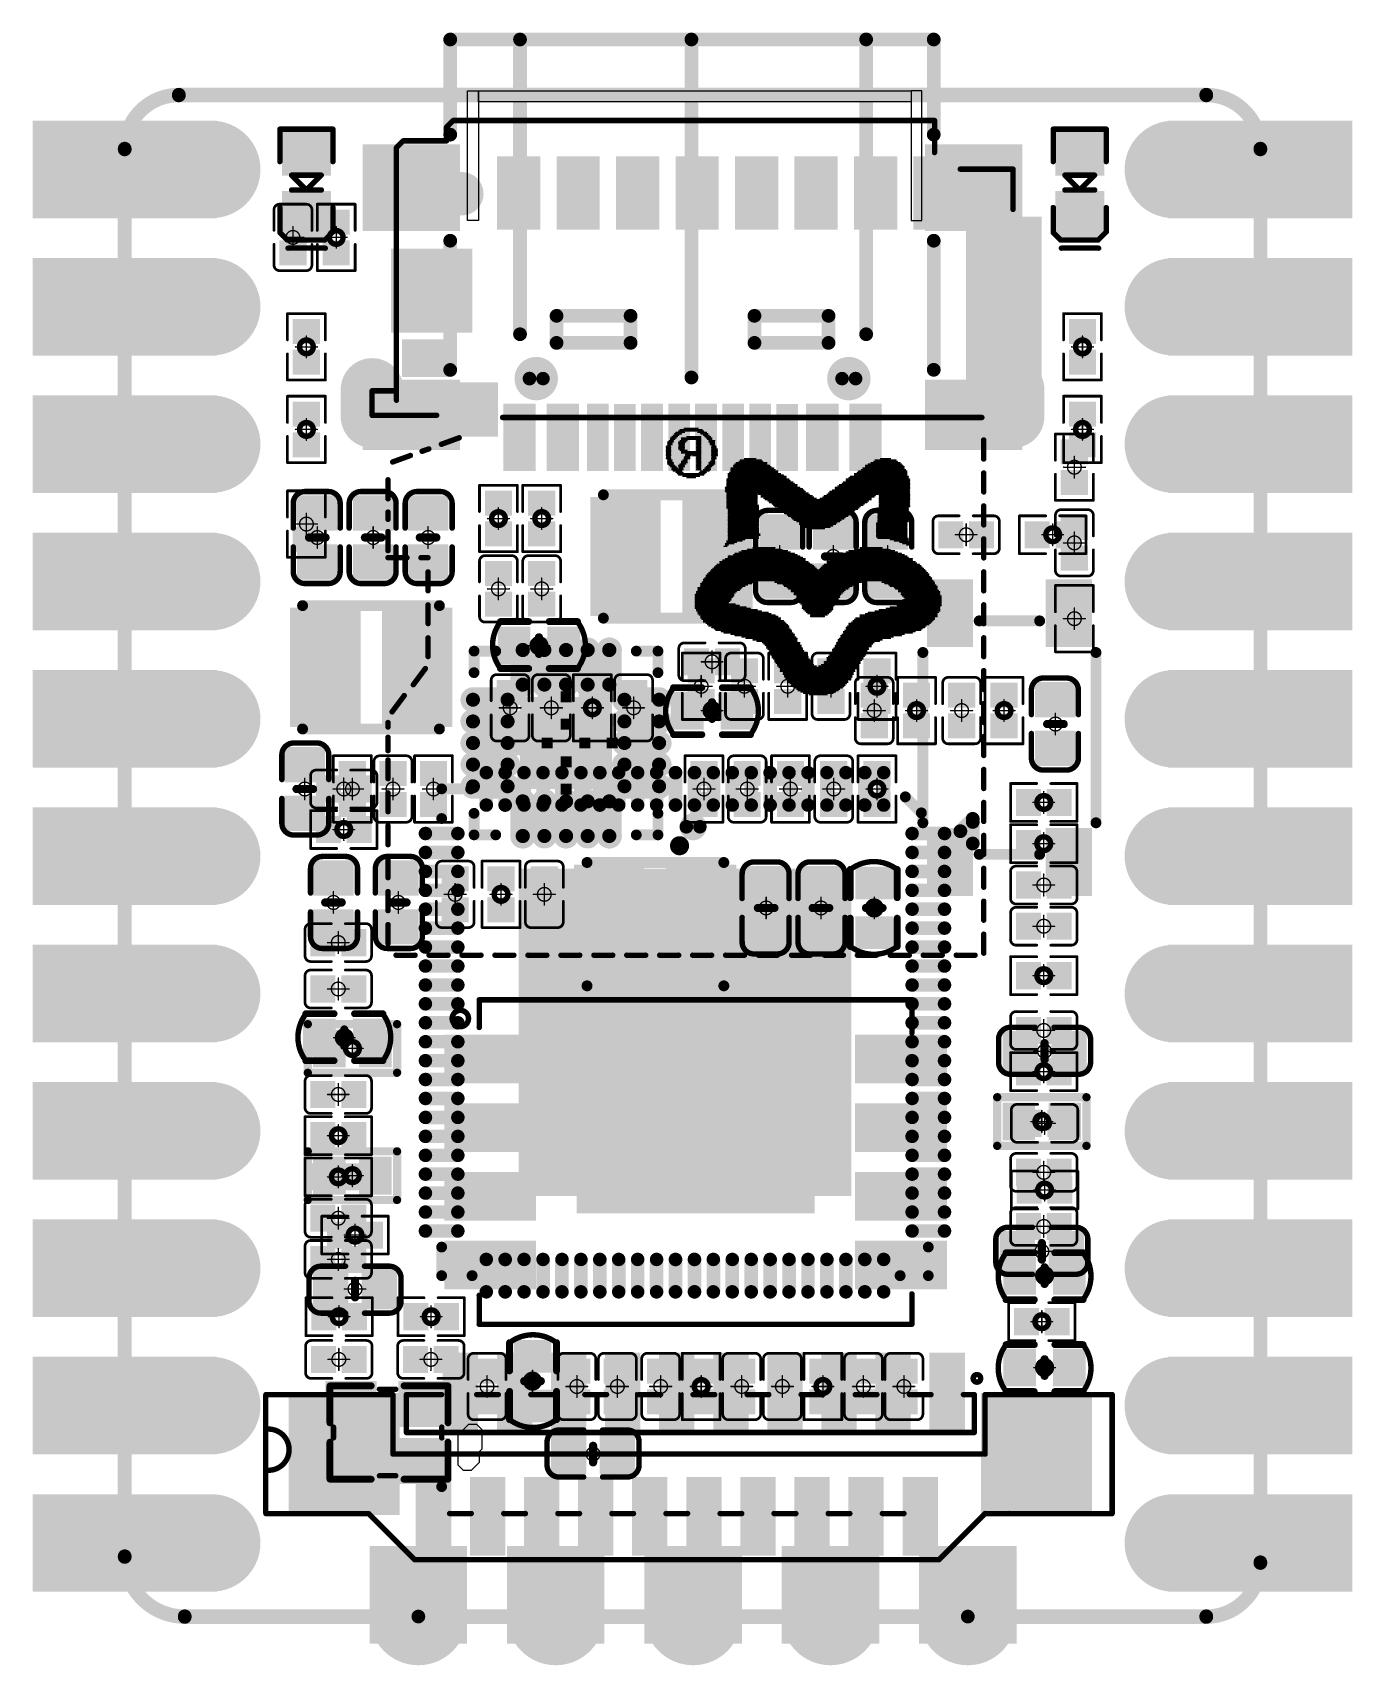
# Model space of a CAD drawing. Header units: millimetres. Extents: x 12.42 to 13.38, y 9.59 to 10.78.
import ezdxf

# ---------------------------------------------------------------- set-up
doc = ezdxf.new("R2010")
doc.units = ezdxf.units.MM
doc.header["$MEASUREMENT"] = 0
for name, color, linetype in [('BottomLayer', 5, 'Continuous'), ('BottomOverlay', 54, 'Continuous'), ('BottomPaste', 16, 'Continuous'), ('BottomSolder', 6, 'Continuous'), ('KeepOutLayer', 6, 'Continuous'), ('Mechanical1', 6, 'Continuous'), ('Mechanical11', 56, 'Continuous'), ('Mechanical15', 56, 'Continuous'), ('MidLayer1', 16, 'Continuous'), ('MidLayer2', 76, 'Continuous'), ('MultiLayer', 9, 'Continuous'), ('TopLayer', 1, 'Continuous'), ('TopOverlay', 2, 'Continuous'), ('TopPaste', 8, 'Continuous'), ('TopSolder', 216, 'Continuous')]:
    doc.layers.add(name, color=color, linetype=linetype)

# ---------------------------------------------------------------- blocks, each defined once
blk = doc.blocks.new('R0201_B_1')
at = {"layer": 'BottomLayer'}
for points in [[(-0.0183, -0.0079), (-0.0041, -0.0079), (-0.0183, 0.0079), (-0.0041, 0.0079)], [(0.0041, -0.0079), (0.0183, -0.0079), (0.0041, 0.0079), (0.0183, 0.0079)]]:
    blk.add_solid(points, dxfattribs=at)
at = {"layer": 'BottomOverlay', "const_width": 0.00197}
for points in [[(-0.0242, 0.0138), (-0.0051, 0.0138)], [(-0.0242, 0.0138), (-0.0242, -0.0138)], [(0.0051, 0.0138), (0.0242, 0.0138)], [(0.0242, 0.0138), (0.0242, -0.0138)], [(-0.0242, -0.0138), (-0.0051, -0.0138)], [(0.0051, -0.0138), (0.0242, -0.0138)]]:
    blk.add_lwpolyline(points, dxfattribs=at)
at = {"layer": 'BottomOverlay', "const_width": 0.000984}
for points in [[(-0.0247, 0.0138, 1), (-0.0237, 0.0138, 1)], [(-0.0247, 0.0138, 1), (-0.0237, 0.0138, 1)], [(-0.0056, 0.0138, 1), (-0.0046, 0.0138, 1)], [(0.0046, 0.0138, 1), (0.0056, 0.0138, 1)], [(0.0237, 0.0138, 1), (0.0247, 0.0138, 1)], [(0.0237, 0.0138, 1), (0.0247, 0.0138, 1)], [(-0.0247, -0.0138, 1), (-0.0237, -0.0138, 1)], [(-0.0247, -0.0138, 1), (-0.0237, -0.0138, 1)], [(-0.0056, -0.0138, 1), (-0.0046, -0.0138, 1)], [(0.0046, -0.0138, 1), (0.0056, -0.0138, 1)], [(0.0237, -0.0138, 1), (0.0247, -0.0138, 1)], [(0.0237, -0.0138, 1), (0.0247, -0.0138, 1)]]:
    blk.add_lwpolyline(points, format="xyb", close=True, dxfattribs=at)
at = {"layer": 'BottomPaste'}
for points in [[(-0.0183, -0.0079), (-0.0041, -0.0079), (-0.0183, 0.0079), (-0.0041, 0.0079)], [(0.0041, -0.0079), (0.0183, -0.0079), (0.0041, 0.0079), (0.0183, 0.0079)]]:
    blk.add_solid(points, dxfattribs=at)
at = {"layer": 'BottomSolder'}
for points in [[(-0.0203, -0.0099), (-0.0021, -0.0099), (-0.0203, 0.0099), (-0.0021, 0.0099)], [(0.0021, -0.0099), (0.0203, -0.0099), (0.0021, 0.0099), (0.0203, 0.0099)]]:
    blk.add_solid(points, dxfattribs=at)
at = {"layer": 'Mechanical15', "const_width": 0.001}
for points in [[(-0.0079, 0), (0.0079, 0)], [(0, 0.0079), (0, -0.0079)]]:
    blk.add_lwpolyline(points, dxfattribs=at)
at = {"layer": 'Mechanical15'}
for points, const_width in [([(-0.0081, 0, 1), (-0.0076, 0, 1)], 0.0005), ([(0.005, 0, 1), (-0.005, 0, 1)], 0.001), ([(-0.0053, 0, 1), (-0.0047, 0, 1)], 0.0005), ([(-0.0003, 0.0079, 1), (0.0003, 0.0079, 1)], 0.0005), ([(0.0047, 0, 1), (0.0053, 0, 1)], 0.0005), ([(0.0076, 0, 1), (0.0081, 0, 1)], 0.0005), ([(-0.0003, -0.0079, 1), (0.0003, -0.0079, 1)], 0.0005)]:
    blk.add_lwpolyline(points, format="xyb", close=True, dxfattribs=dict(at, const_width=const_width))
blk = doc.blocks.new('R0201_B_2')
at = {"layer": 'BottomLayer'}
for points in [[(-0.0183, -0.0079), (-0.0041, -0.0079), (-0.0183, 0.0079), (-0.0041, 0.0079)], [(0.0041, -0.0079), (0.0183, -0.0079), (0.0041, 0.0079), (0.0183, 0.0079)]]:
    blk.add_solid(points, dxfattribs=at)
at = {"layer": 'BottomOverlay', "const_width": 0.00197}
for points in [[(-0.0242, -0.0138), (-0.0242, 0.0138)], [(-0.0051, 0.0138), (-0.0242, 0.0138)], [(0.0242, 0.0138), (0.0051, 0.0138)], [(0.0242, -0.0138), (0.0242, 0.0138)], [(-0.0051, -0.0138), (-0.0242, -0.0138)], [(0.0242, -0.0138), (0.0051, -0.0138)]]:
    blk.add_lwpolyline(points, dxfattribs=at)
at = {"layer": 'BottomOverlay', "const_width": 0.000984}
for points in [[(-0.0247, 0.0138, 1), (-0.0237, 0.0138, 1)], [(-0.0247, 0.0138, 1), (-0.0237, 0.0138, 1)], [(-0.0056, 0.0138, 1), (-0.0046, 0.0138, 1)], [(0.0046, 0.0138, 1), (0.0056, 0.0138, 1)], [(0.0237, 0.0138, 1), (0.0247, 0.0138, 1)], [(0.0237, 0.0138, 1), (0.0247, 0.0138, 1)], [(-0.0247, -0.0138, 1), (-0.0237, -0.0138, 1)], [(-0.0247, -0.0138, 1), (-0.0237, -0.0138, 1)], [(-0.0056, -0.0138, 1), (-0.0046, -0.0138, 1)], [(0.0046, -0.0138, 1), (0.0056, -0.0138, 1)], [(0.0237, -0.0138, 1), (0.0247, -0.0138, 1)], [(0.0237, -0.0138, 1), (0.0247, -0.0138, 1)]]:
    blk.add_lwpolyline(points, format="xyb", close=True, dxfattribs=at)
at = {"layer": 'BottomPaste'}
for points in [[(-0.0183, -0.0079), (-0.0041, -0.0079), (-0.0183, 0.0079), (-0.0041, 0.0079)], [(0.0041, -0.0079), (0.0183, -0.0079), (0.0041, 0.0079), (0.0183, 0.0079)]]:
    blk.add_solid(points, dxfattribs=at)
at = {"layer": 'BottomSolder'}
for points in [[(-0.0203, -0.0099), (-0.0021, -0.0099), (-0.0203, 0.0099), (-0.0021, 0.0099)], [(0.0021, -0.0099), (0.0203, -0.0099), (0.0021, 0.0099), (0.0203, 0.0099)]]:
    blk.add_solid(points, dxfattribs=at)
at = {"layer": 'Mechanical15', "const_width": 0.001}
for points in [[(0.0079, 0), (-0.0079, 0)], [(0, -0.0079), (0, 0.0079)]]:
    blk.add_lwpolyline(points, dxfattribs=at)
at = {"layer": 'Mechanical15'}
for points, const_width in [([(-0.0081, 0, 1), (-0.0076, 0, 1)], 0.0005), ([(0.005, 0, 1), (-0.005, 0, 1)], 0.00394), ([(-0.006, 0, 1), (-0.004, 0, 1)], 0.00197), ([(-0.0003, 0.0079, 1), (0.0003, 0.0079, 1)], 0.0005), ([(0.004, 0, 1), (0.006, 0, 1)], 0.00197), ([(0.0076, 0, 1), (0.0081, 0, 1)], 0.0005), ([(-0.0003, -0.0079, 1), (0.0003, -0.0079, 1)], 0.0005)]:
    blk.add_lwpolyline(points, format="xyb", close=True, dxfattribs=dict(at, const_width=const_width))
blk = doc.blocks.new('TF_SMD_H2_8____MUP_M617_2_B_3')
at = {"layer": 'BottomLayer', "const_width": 0.0378}
for points in [[(-0.2333, 0.0839), (-0.2333, 0.0643)], [(0.2333, 0.0839), (0.2333, 0.0643)]]:
    blk.add_lwpolyline(points, dxfattribs=at)
at = {"layer": 'BottomLayer', "const_width": 0.0189}
for points in [[(-0.2427, 0.0839, 1), (-0.2238, 0.0839, 1)], [(0.2238, 0.0839, 1), (0.2427, 0.0839, 1)], [(-0.2427, 0.0643, 1), (-0.2238, 0.0643, 1)], [(0.2238, 0.0643, 1), (0.2427, 0.0643, 1)]]:
    blk.add_lwpolyline(points, format="xyb", close=True, dxfattribs=at)
at = {"layer": 'BottomLayer'}
for points in [[(0.1811, 0.0966), (0.1437, 0.0966), (0.1811, 0.0611), (0.1437, 0.0611)], [(-0.2522, -0.0597), (-0.201, -0.0597), (-0.2522, 0.0624), (-0.201, 0.0624)], [(0.1777, 0.0296), (0.2096, 0.0296), (0.1777, 0.0532), (0.2096, 0.0532)], [(0.1624, -0.0363), (0.2175, -0.0363), (0.1624, 0.0208), (0.2175, 0.0208)], [(-0.1904, -0.1035), (-0.1628, -0.1035), (-0.1904, -0.0542), (-0.1628, -0.0542)], [(-0.147, -0.1035), (-0.1195, -0.1035), (-0.147, -0.0542), (-0.1195, -0.0542)], [(-0.1037, -0.1035), (-0.0762, -0.1035), (-0.1037, -0.0542), (-0.0762, -0.0542)], [(-0.0604, -0.1035), (-0.0329, -0.1035), (-0.0604, -0.0542), (-0.0329, -0.0542)], [(-0.0171, -0.1035), (0.0104, -0.1035), (-0.0171, -0.0542), (0.0104, -0.0542)], [(0.0262, -0.1035), (0.0537, -0.1035), (0.0262, -0.0542), (0.0537, -0.0542)], [(0.0695, -0.1035), (0.097, -0.1035), (0.0695, -0.0542), (0.097, -0.0542)], [(0.1128, -0.1035), (0.1404, -0.1035), (0.1128, -0.0542), (0.1404, -0.0542)]]:
    blk.add_solid(points, dxfattribs=at)
at = {"layer": 'BottomOverlay', "const_width": 0.00394}
for points in [[(-0.212, 0.4746), (-0.212, 0.4608)], [(-0.192, 0.4761), (-0.2058, 0.4761)], [(-0.168, 0.4761), (-0.1818, 0.4761)], [(-0.144, 0.4761), (-0.1578, 0.4761)], [(-0.12, 0.4761), (-0.1338, 0.4761)], [(-0.096, 0.4761), (-0.1098, 0.4761)], [(-0.0721, 0.4761), (-0.0858, 0.4761)], [(-0.0481, 0.4761), (-0.0618, 0.4761)], [(-0.0241, 0.4761), (-0.0379, 0.4761)], [(-0.0001, 0.4761), (-0.0139, 0.4761)], [(0.0239, 0.4761), (0.0101, 0.4761)], [(0.0479, 0.4761), (0.0341, 0.4761)], [(0.0719, 0.4761), (0.0581, 0.4761)], [(0.0958, 0.4761), (0.0821, 0.4761)], [(0.1198, 0.4761), (0.1061, 0.4761)], [(0.1438, 0.4761), (0.13, 0.4761)], [(0.1678, 0.4761), (0.154, 0.4761)], [(0.1918, 0.4761), (0.178, 0.4761)], [(0.2158, 0.4761), (0.202, 0.4761)], [(0.2217, 0.4676), (0.2217, 0.4538)], [(-0.212, 0.4506), (-0.212, 0.4368)], [(0.2217, 0.4436), (0.2217, 0.4298)], [(-0.212, 0.4266), (-0.212, 0.4129)], [(0.2217, 0.4196), (0.2217, 0.4058)], [(-0.212, 0.4027), (-0.212, 0.3889)], [(0.2217, 0.3956), (0.2217, 0.3818)], [(-0.212, 0.3787), (-0.212, 0.3649)], [(0.2217, 0.3716), (0.2217, 0.3579)], [(-0.212, 0.3547), (-0.212, 0.3409)], [(0.2217, 0.3476), (0.2217, 0.3339)], [(-0.212, 0.3307), (-0.212, 0.3169)], [(0.2217, 0.3272), (0.2217, 0.3174)], [(0.2217, 0.3099), (0.2217, 0.3067)], [(-0.212, 0.3067), (-0.212, 0.2929)], [(0.2187, 0.2989), (0.2099, 0.2871)], [(-0.212, 0.2827), (-0.212, 0.2689)], [(0.2033, 0.2792), (0.1945, 0.2674)], [(-0.212, 0.2587), (-0.212, 0.245)], [(0.1925, 0.2587), (0.1925, 0.245)], [(-0.212, 0.2347), (-0.212, 0.221)], [(0.1925, 0.2347), (0.1925, 0.221)], [(-0.212, 0.2108), (-0.212, 0.197)], [(0.1925, 0.2108), (0.1925, 0.197)], [(-0.212, 0.1868), (-0.212, 0.173)], [(0.1977, 0.1867), (0.1925, 0.1867)], [(0.2217, 0.1867), (0.2079, 0.1867)], [(0.2217, 0.1815), (0.2217, 0.1677)], [(-0.212, 0.1628), (-0.212, 0.149)], [(0.2217, 0.1587), (0.2217, 0.1535)], [(0.2217, 0.1438), (0.2217, 0.13)], [(-0.212, 0.1388), (-0.212, 0.125)], [(0.2183, 0.117), (0.2054, 0.1123)], [(-0.212, 0.1148), (-0.212, 0.101)], [(0.1969, 0.1092), (0.192, 0.1075)], [(0.1828, 0.1041), (0.1699, 0.0994)], [(0.1383, 0.0846), (-0.2106, 0.0846)], [(0.2156, 0.083), (0.1863, 0.083)], [(0.2333, 0.083), (0.2156, 0.083)], [(0.2333, 0.083), (0.2333, 0.0652)], [(0.2156, 0.0721), (0.2156, -0.1119)], [(0.2333, 0.0652), (0.2156, 0.0652)], [(-0.2333, -0.0669), (-0.2333, -0.0962)], [(-0.1949, -0.0962), (-0.2333, -0.0962)], [(-0.1762, -0.1083), (-0.1762, -0.1316)], [(0.2106, -0.1168), (0.1791, -0.1168)], [(0.1791, -0.1168), (0.1791, -0.1267)], [(0.2156, -0.1119), (0.2106, -0.1168)], [(0.1742, -0.1316), (-0.1762, -0.1316)], [(0.1791, -0.1267), (0.1742, -0.1316)]]:
    blk.add_lwpolyline(points, dxfattribs=at)
at = {"layer": 'BottomOverlay'}
for points, const_width in [([(-0.213, 0.4746, 1), (-0.211, 0.4746, 1)], 0.00197), ([(-0.2067, 0.4761, 1), (-0.2048, 0.4761, 1)], 0.00197), ([(-0.193, 0.4761, 1), (-0.191, 0.4761, 1)], 0.00197), ([(-0.1828, 0.4761, 1), (-0.1808, 0.4761, 1)], 0.00197), ([(-0.169, 0.4761, 1), (-0.167, 0.4761, 1)], 0.00197), ([(-0.1588, 0.4761, 1), (-0.1568, 0.4761, 1)], 0.00197), ([(-0.145, 0.4761, 1), (-0.143, 0.4761, 1)], 0.00197), ([(-0.1348, 0.4761, 1), (-0.1328, 0.4761, 1)], 0.00197), ([(-0.121, 0.4761, 1), (-0.119, 0.4761, 1)], 0.00197), ([(-0.1108, 0.4761, 1), (-0.1088, 0.4761, 1)], 0.00197), ([(-0.097, 0.4761, 1), (-0.0951, 0.4761, 1)], 0.00197), ([(-0.0868, 0.4761, 1), (-0.0849, 0.4761, 1)], 0.00197), ([(-0.073, 0.4761, 1), (-0.0711, 0.4761, 1)], 0.00197), ([(-0.0628, 0.4761, 1), (-0.0609, 0.4761, 1)], 0.00197), ([(-0.0491, 0.4761, 1), (-0.0471, 0.4761, 1)], 0.00197), ([(-0.0388, 0.4761, 1), (-0.0369, 0.4761, 1)], 0.00197), ([(-0.0251, 0.4761, 1), (-0.0231, 0.4761, 1)], 0.00197), ([(-0.0149, 0.4761, 1), (-0.0129, 0.4761, 1)], 0.00197), ([(-0.0011, 0.4761, 1), (0.0009, 0.4761, 1)], 0.00197), ([(0.0091, 0.4761, 1), (0.0111, 0.4761, 1)], 0.00197), ([(0.0229, 0.4761, 1), (0.0249, 0.4761, 1)], 0.00197), ([(0.0331, 0.4761, 1), (0.0351, 0.4761, 1)], 0.00197), ([(0.0469, 0.4761, 1), (0.0489, 0.4761, 1)], 0.00197), ([(0.0571, 0.4761, 1), (0.0591, 0.4761, 1)], 0.00197), ([(0.0709, 0.4761, 1), (0.0728, 0.4761, 1)], 0.00197), ([(0.0811, 0.4761, 1), (0.0831, 0.4761, 1)], 0.00197), ([(0.0949, 0.4761, 1), (0.0968, 0.4761, 1)], 0.00197), ([(0.1051, 0.4761, 1), (0.107, 0.4761, 1)], 0.00197), ([(0.1188, 0.4761, 1), (0.1208, 0.4761, 1)], 0.00197), ([(0.1291, 0.4761, 1), (0.131, 0.4761, 1)], 0.00197), ([(0.1428, 0.4761, 1), (0.1448, 0.4761, 1)], 0.00197), ([(0.153, 0.4761, 1), (0.155, 0.4761, 1)], 0.00197), ([(0.1668, 0.4761, 1), (0.1688, 0.4761, 1)], 0.00197), ([(0.177, 0.4761, 1), (0.179, 0.4761, 1)], 0.00197), ([(0.1908, 0.4761, 1), (0.1928, 0.4761, 1)], 0.00197), ([(0.201, 0.4761, 1), (0.203, 0.4761, 1)], 0.00197), ([(0.2148, 0.4761, 1), (0.2168, 0.4761, 1)], 0.00197), ([(0.2207, 0.4676, 1), (0.2227, 0.4676, 1)], 0.00197), ([(-0.213, 0.4608, 1), (-0.211, 0.4608, 1)], 0.00197), ([(-0.213, 0.4506, 1), (-0.211, 0.4506, 1)], 0.00197), ([(0.2207, 0.4538, 1), (0.2227, 0.4538, 1)], 0.00197), ([(0.2207, 0.4436, 1), (0.2227, 0.4436, 1)], 0.00197), ([(-0.213, 0.4368, 1), (-0.211, 0.4368, 1)], 0.00197), ([(-0.213, 0.4266, 1), (-0.211, 0.4266, 1)], 0.00197), ([(0.2207, 0.4298, 1), (0.2227, 0.4298, 1)], 0.00197), ([(0.2207, 0.4196, 1), (0.2227, 0.4196, 1)], 0.00197), ([(-0.213, 0.4129, 1), (-0.211, 0.4129, 1)], 0.00197), ([(-0.213, 0.4027, 1), (-0.211, 0.4027, 1)], 0.00197), ([(0.2207, 0.4058, 1), (0.2227, 0.4058, 1)], 0.00197), ([(0.2207, 0.3956, 1), (0.2227, 0.3956, 1)], 0.00197), ([(-0.213, 0.3889, 1), (-0.211, 0.3889, 1)], 0.00197), ([(-0.213, 0.3787, 1), (-0.211, 0.3787, 1)], 0.00197), ([(0.2207, 0.3818, 1), (0.2227, 0.3818, 1)], 0.00197), ([(0.2207, 0.3716, 1), (0.2227, 0.3716, 1)], 0.00197), ([(-0.213, 0.3649, 1), (-0.211, 0.3649, 1)], 0.00197), ([(-0.213, 0.3547, 1), (-0.211, 0.3547, 1)], 0.00197), ([(0.2207, 0.3579, 1), (0.2227, 0.3579, 1)], 0.00197), ([(0.2207, 0.3476, 1), (0.2227, 0.3476, 1)], 0.00197), ([(-0.213, 0.3409, 1), (-0.211, 0.3409, 1)], 0.00197), ([(0.2207, 0.3339, 1), (0.2227, 0.3339, 1)], 0.00197), ([(-0.213, 0.3307, 1), (-0.211, 0.3307, 1)], 0.00197), ([(0.2207, 0.3272, 1), (0.2227, 0.3272, 1)], 0.00197), ([(-0.213, 0.3169, 1), (-0.211, 0.3169, 1)], 0.00197), ([(0.2207, 0.3174, 1), (0.2227, 0.3174, 1)], 0.00197), ([(0.2207, 0.3099, 1), (0.2227, 0.3099, 1)], 0.00197), ([(-0.213, 0.3067, 1), (-0.211, 0.3067, 1)], 0.00197), ([(0.2177, 0.2989, 1), (0.2197, 0.2989, 1)], 0.00197), ([(0.2207, 0.3067, 1), (0.2227, 0.3067, 1)], 0.00197), ([(-0.213, 0.2929, 1), (-0.211, 0.2929, 1)], 0.00197), ([(0.2089, 0.2871, 1), (0.2109, 0.2871, 1)], 0.00197), ([(-0.213, 0.2827, 1), (-0.211, 0.2827, 1)], 0.00197), ([(0.2024, 0.2792, 1), (0.2043, 0.2792, 1)], 0.00197), ([(-0.213, 0.2689, 1), (-0.211, 0.2689, 1)], 0.00197), ([(0.1935, 0.2674, 1), (0.1955, 0.2674, 1)], 0.00197), ([(-0.213, 0.2587, 1), (-0.211, 0.2587, 1)], 0.00197), ([(0.1916, 0.2587, 1), (0.1935, 0.2587, 1)], 0.00197), ([(-0.213, 0.245, 1), (-0.211, 0.245, 1)], 0.00197), ([(0.1916, 0.245, 1), (0.1935, 0.245, 1)], 0.00197), ([(-0.213, 0.2347, 1), (-0.211, 0.2347, 1)], 0.00197), ([(0.1916, 0.2347, 1), (0.1935, 0.2347, 1)], 0.00197), ([(-0.213, 0.221, 1), (-0.211, 0.221, 1)], 0.00197), ([(0.1916, 0.221, 1), (0.1935, 0.221, 1)], 0.00197), ([(-0.213, 0.2108, 1), (-0.211, 0.2108, 1)], 0.00197), ([(0.1916, 0.2108, 1), (0.1935, 0.2108, 1)], 0.00197), ([(-0.213, 0.197, 1), (-0.211, 0.197, 1)], 0.00197), ([(0.1916, 0.197, 1), (0.1935, 0.197, 1)], 0.00197), ([(-0.213, 0.1868, 1), (-0.211, 0.1868, 1)], 0.00197), ([(0.1916, 0.1867, 1), (0.1935, 0.1867, 1)], 0.00197), ([(0.1967, 0.1867, 1), (0.1987, 0.1867, 1)], 0.00197), ([(0.2069, 0.1867, 1), (0.2089, 0.1867, 1)], 0.00197), ([(0.2207, 0.1867, 1), (0.2227, 0.1867, 1)], 0.00197), ([(0.2207, 0.1815, 1), (0.2227, 0.1815, 1)], 0.00197), ([(-0.213, 0.173, 1), (-0.211, 0.173, 1)], 0.00197), ([(0.2207, 0.1677, 1), (0.2227, 0.1677, 1)], 0.00197), ([(-0.213, 0.1628, 1), (-0.211, 0.1628, 1)], 0.00197), ([(0.2207, 0.1587, 1), (0.2227, 0.1587, 1)], 0.00197), ([(0.2207, 0.1535, 1), (0.2227, 0.1535, 1)], 0.00197), ([(-0.213, 0.149, 1), (-0.211, 0.149, 1)], 0.00197), ([(0.2207, 0.1438, 1), (0.2227, 0.1438, 1)], 0.00197), ([(-0.213, 0.1388, 1), (-0.211, 0.1388, 1)], 0.00197), ([(0.2207, 0.13, 1), (0.2227, 0.13, 1)], 0.00197), ([(-0.213, 0.125, 1), (-0.211, 0.125, 1)], 0.00197), ([(0.2173, 0.117, 1), (0.2193, 0.117, 1)], 0.00197), ([(-0.213, 0.1148, 1), (-0.211, 0.1148, 1)], 0.00197), ([(0.191, 0.1075, 1), (0.193, 0.1075, 1)], 0.00197), ([(0.1959, 0.1092, 1), (0.1979, 0.1092, 1)], 0.00197), ([(0.2044, 0.1123, 1), (0.2064, 0.1123, 1)], 0.00197), ([(-0.213, 0.101, 1), (-0.211, 0.101, 1)], 0.00197), ([(0.1689, 0.0994, 1), (0.1709, 0.0994, 1)], 0.00197), ([(0.1818, 0.1041, 1), (0.1838, 0.1041, 1)], 0.00197), ([(-0.2116, 0.0846, 1), (-0.2096, 0.0846, 1)], 0.00197), ([(0.1373, 0.0846, 1), (0.1393, 0.0846, 1)], 0.00197), ([(0.1853, 0.083, 1), (0.1872, 0.083, 1)], 0.00197), ([(0.2146, 0.083, 1), (0.2165, 0.083, 1)], 0.00197), ([(0.2146, 0.083, 1), (0.2165, 0.083, 1)], 0.00197), ([(0.2323, 0.083, 1), (0.2343, 0.083, 1)], 0.00197), ([(0.2323, 0.083, 1), (0.2343, 0.083, 1)], 0.00197), ([(0.2146, 0.0721, 1), (0.2165, 0.0721, 1)], 0.00197), ([(0.2146, 0.0652, 1), (0.2165, 0.0652, 1)], 0.00197), ([(0.2323, 0.0652, 1), (0.2343, 0.0652, 1)], 0.00197), ([(0.2323, 0.0652, 1), (0.2343, 0.0652, 1)], 0.00197), ([(-0.2343, -0.0669, 1), (-0.2323, -0.0669, 1)], 0.00197), ([(0.1758, -0.0783, 1), (0.16, -0.0783, 1)], 0.0157), ([(0.1561, -0.0783, 1), (0.164, -0.0783, 1)], 0.00787), ([(0.1718, -0.0783, 1), (0.1797, -0.0783, 1)], 0.00787), ([(-0.2343, -0.0962, 1), (-0.2323, -0.0962, 1)], 0.00197), ([(-0.2343, -0.0962, 1), (-0.2323, -0.0962, 1)], 0.00197), ([(-0.1959, -0.0962, 1), (-0.1939, -0.0962, 1)], 0.00197), ([(-0.1772, -0.1083, 1), (-0.1752, -0.1083, 1)], 0.00197), ([(0.1781, -0.1168, 1), (0.1801, -0.1168, 1)], 0.00197), ([(0.1781, -0.1168, 1), (0.1801, -0.1168, 1)], 0.00197), ([(0.2096, -0.1168, 1), (0.2116, -0.1168, 1)], 0.00197), ([(0.2096, -0.1168, 1), (0.2116, -0.1168, 1)], 0.00197), ([(0.2146, -0.1119, 1), (0.2165, -0.1119, 1)], 0.00197), ([(0.2146, -0.1119, 1), (0.2165, -0.1119, 1)], 0.00197), ([(-0.1772, -0.1316, 1), (-0.1752, -0.1316, 1)], 0.00197), ([(-0.1772, -0.1316, 1), (-0.1752, -0.1316, 1)], 0.00197), ([(0.1732, -0.1316, 1), (0.1752, -0.1316, 1)], 0.00197), ([(0.1732, -0.1316, 1), (0.1752, -0.1316, 1)], 0.00197), ([(0.1781, -0.1267, 1), (0.1801, -0.1267, 1)], 0.00197), ([(0.1781, -0.1267, 1), (0.1801, -0.1267, 1)], 0.00197)]:
    blk.add_lwpolyline(points, format="xyb", close=True, dxfattribs=dict(at, const_width=const_width))
at = {"layer": 'BottomPaste'}
for points in [[(0.1811, 0.0966), (0.1437, 0.0966), (0.1811, 0.0611), (0.1437, 0.0611)], [(-0.2522, -0.0597), (-0.201, -0.0597), (-0.2522, 0.0624), (-0.201, 0.0624)], [(0.1777, 0.0296), (0.2096, 0.0296), (0.1777, 0.0532), (0.2096, 0.0532)], [(0.1624, -0.0363), (0.2175, -0.0363), (0.1624, 0.0208), (0.2175, 0.0208)], [(-0.1904, -0.1035), (-0.1628, -0.1035), (-0.1904, -0.0542), (-0.1628, -0.0542)], [(-0.147, -0.1035), (-0.1195, -0.1035), (-0.147, -0.0542), (-0.1195, -0.0542)], [(-0.1037, -0.1035), (-0.0762, -0.1035), (-0.1037, -0.0542), (-0.0762, -0.0542)], [(-0.0604, -0.1035), (-0.0329, -0.1035), (-0.0604, -0.0542), (-0.0329, -0.0542)], [(-0.0171, -0.1035), (0.0104, -0.1035), (-0.0171, -0.0542), (0.0104, -0.0542)], [(0.0262, -0.1035), (0.0537, -0.1035), (0.0262, -0.0542), (0.0537, -0.0542)], [(0.0695, -0.1035), (0.097, -0.1035), (0.0695, -0.0542), (0.097, -0.0542)], [(0.1128, -0.1035), (0.1404, -0.1035), (0.1128, -0.0542), (0.1404, -0.0542)]]:
    blk.add_solid(points, dxfattribs=at)
at = {"layer": 'BottomSolder', "const_width": 0.0458}
for points in [[(-0.2333, 0.0839), (-0.2333, 0.0643)], [(0.2333, 0.0839), (0.2333, 0.0643)]]:
    blk.add_lwpolyline(points, dxfattribs=at)
at = {"layer": 'BottomSolder', "const_width": 0.0229}
for points in [[(-0.2447, 0.0839, 1), (-0.2218, 0.0839, 1)], [(0.2218, 0.0839, 1), (0.2447, 0.0839, 1)], [(-0.2447, 0.0643, 1), (-0.2218, 0.0643, 1)], [(0.2218, 0.0643, 1), (0.2447, 0.0643, 1)]]:
    blk.add_lwpolyline(points, format="xyb", close=True, dxfattribs=at)
at = {"layer": 'BottomSolder'}
for points in [[(0.1831, 0.0986), (0.1417, 0.0986), (0.1831, 0.0591), (0.1417, 0.0591)], [(-0.2542, -0.0617), (-0.199, -0.0617), (-0.2542, 0.0644), (-0.199, 0.0644)], [(0.1757, 0.0276), (0.2116, 0.0276), (0.1757, 0.0552), (0.2116, 0.0552)], [(0.1604, -0.0383), (0.2195, -0.0383), (0.1604, 0.0228), (0.2195, 0.0228)], [(-0.1924, -0.1055), (-0.1608, -0.1055), (-0.1924, -0.0522), (-0.1608, -0.0522)], [(-0.149, -0.1055), (-0.1175, -0.1055), (-0.149, -0.0522), (-0.1175, -0.0522)], [(-0.1057, -0.1055), (-0.0742, -0.1055), (-0.1057, -0.0522), (-0.0742, -0.0522)], [(-0.0624, -0.1055), (-0.0309, -0.1055), (-0.0624, -0.0522), (-0.0309, -0.0522)], [(-0.0191, -0.1055), (0.0124, -0.1055), (-0.0191, -0.0522), (0.0124, -0.0522)], [(0.0242, -0.1055), (0.0557, -0.1055), (0.0242, -0.0522), (0.0557, -0.0522)], [(0.0675, -0.1055), (0.099, -0.1055), (0.0675, -0.0522), (0.099, -0.0522)], [(0.1108, -0.1055), (0.1424, -0.1055), (0.1108, -0.0522), (0.1424, -0.0522)]]:
    blk.add_solid(points, dxfattribs=at)
at = {"layer": 'MidLayer1', "const_width": 0.0378}
for points in [[(-0.2333, 0.0839), (-0.2333, 0.0643)], [(0.2333, 0.0839), (0.2333, 0.0643)]]:
    blk.add_lwpolyline(points, dxfattribs=at)
at = {"layer": 'MidLayer1', "const_width": 0.0189}
for points in [[(-0.2427, 0.0839, 1), (-0.2238, 0.0839, 1)], [(0.2238, 0.0839, 1), (0.2427, 0.0839, 1)], [(-0.2427, 0.0643, 1), (-0.2238, 0.0643, 1)], [(0.2238, 0.0643, 1), (0.2427, 0.0643, 1)]]:
    blk.add_lwpolyline(points, format="xyb", close=True, dxfattribs=at)
at = {"layer": 'MidLayer2', "const_width": 0.0378}
for points in [[(-0.2333, 0.0839), (-0.2333, 0.0643)], [(0.2333, 0.0839), (0.2333, 0.0643)]]:
    blk.add_lwpolyline(points, dxfattribs=at)
at = {"layer": 'MidLayer2', "const_width": 0.0189}
for points in [[(-0.2427, 0.0839, 1), (-0.2238, 0.0839, 1)], [(0.2238, 0.0839, 1), (0.2427, 0.0839, 1)], [(-0.2427, 0.0643, 1), (-0.2238, 0.0643, 1)], [(0.2238, 0.0643, 1), (0.2427, 0.0643, 1)]]:
    blk.add_lwpolyline(points, format="xyb", close=True, dxfattribs=at)
at = {"layer": 'MultiLayer', "const_width": 0.0378}
for points in [[(-0.2333, 0.0839), (-0.2333, 0.0643)], [(0.2333, 0.0839), (0.2333, 0.0643)]]:
    blk.add_lwpolyline(points, dxfattribs=at)
at = {"layer": 'MultiLayer', "const_width": 0.0189}
for points in [[(-0.2427, 0.0839, 1), (-0.2238, 0.0839, 1)], [(0.2238, 0.0839, 1), (0.2427, 0.0839, 1)], [(-0.2427, 0.0643, 1), (-0.2238, 0.0643, 1)], [(0.2238, 0.0643, 1), (0.2427, 0.0643, 1)]]:
    blk.add_lwpolyline(points, format="xyb", close=True, dxfattribs=at)
at = {"layer": 'TopLayer', "const_width": 0.0378}
for points in [[(-0.2333, 0.0839), (-0.2333, 0.0643)], [(0.2333, 0.0839), (0.2333, 0.0643)]]:
    blk.add_lwpolyline(points, dxfattribs=at)
at = {"layer": 'TopLayer', "const_width": 0.0189}
for points in [[(-0.2427, 0.0839, 1), (-0.2238, 0.0839, 1)], [(0.2238, 0.0839, 1), (0.2427, 0.0839, 1)], [(-0.2427, 0.0643, 1), (-0.2238, 0.0643, 1)], [(0.2238, 0.0643, 1), (0.2427, 0.0643, 1)]]:
    blk.add_lwpolyline(points, format="xyb", close=True, dxfattribs=at)
at = {"layer": 'TopSolder', "const_width": 0.0458}
for points in [[(-0.2333, 0.0839), (-0.2333, 0.0643)], [(0.2333, 0.0839), (0.2333, 0.0643)]]:
    blk.add_lwpolyline(points, dxfattribs=at)
at = {"layer": 'TopSolder', "const_width": 0.0229}
for points in [[(-0.2447, 0.0839, 1), (-0.2218, 0.0839, 1)], [(0.2218, 0.0839, 1), (0.2447, 0.0839, 1)], [(-0.2447, 0.0643, 1), (-0.2218, 0.0643, 1)], [(0.2218, 0.0643, 1), (0.2447, 0.0643, 1)]]:
    blk.add_lwpolyline(points, format="xyb", close=True, dxfattribs=at)
blk = doc.blocks.new('R0201_B_4')
at = {"layer": 'BottomLayer'}
for points in [[(-0.0183, -0.0079), (-0.0041, -0.0079), (-0.0183, 0.0079), (-0.0041, 0.0079)], [(0.0041, -0.0079), (0.0183, -0.0079), (0.0041, 0.0079), (0.0183, 0.0079)]]:
    blk.add_solid(points, dxfattribs=at)
at = {"layer": 'BottomOverlay', "const_width": 0.00197}
for points in [[(-0.0051, 0.0138), (-0.0242, 0.0138)], [(-0.0242, -0.0138), (-0.0242, 0.0138)], [(0.0242, 0.0138), (0.0051, 0.0138)], [(0.0242, -0.0138), (0.0242, 0.0138)], [(-0.0051, -0.0138), (-0.0242, -0.0138)], [(0.0242, -0.0138), (0.0051, -0.0138)]]:
    blk.add_lwpolyline(points, dxfattribs=at)
at = {"layer": 'BottomOverlay', "const_width": 0.000984}
for points in [[(-0.0247, 0.0138, 1), (-0.0237, 0.0138, 1)], [(-0.0247, 0.0138, 1), (-0.0237, 0.0138, 1)], [(-0.0056, 0.0138, 1), (-0.0046, 0.0138, 1)], [(0.0046, 0.0138, 1), (0.0056, 0.0138, 1)], [(0.0237, 0.0138, 1), (0.0247, 0.0138, 1)], [(0.0237, 0.0138, 1), (0.0247, 0.0138, 1)], [(-0.0247, -0.0138, 1), (-0.0237, -0.0138, 1)], [(-0.0247, -0.0138, 1), (-0.0237, -0.0138, 1)], [(-0.0056, -0.0138, 1), (-0.0046, -0.0138, 1)], [(0.0046, -0.0138, 1), (0.0056, -0.0138, 1)], [(0.0237, -0.0138, 1), (0.0247, -0.0138, 1)], [(0.0237, -0.0138, 1), (0.0247, -0.0138, 1)]]:
    blk.add_lwpolyline(points, format="xyb", close=True, dxfattribs=at)
at = {"layer": 'BottomPaste'}
for points in [[(-0.0183, -0.0079), (-0.0041, -0.0079), (-0.0183, 0.0079), (-0.0041, 0.0079)], [(0.0041, -0.0079), (0.0183, -0.0079), (0.0041, 0.0079), (0.0183, 0.0079)]]:
    blk.add_solid(points, dxfattribs=at)
at = {"layer": 'BottomSolder'}
for points in [[(-0.0203, -0.0099), (-0.0021, -0.0099), (-0.0203, 0.0099), (-0.0021, 0.0099)], [(0.0021, -0.0099), (0.0203, -0.0099), (0.0021, 0.0099), (0.0203, 0.0099)]]:
    blk.add_solid(points, dxfattribs=at)
at = {"layer": 'Mechanical15', "const_width": 0.001}
for points in [[(0.0079, 0), (-0.0079, 0)], [(0, -0.0079), (0, 0.0079)]]:
    blk.add_lwpolyline(points, dxfattribs=at)
at = {"layer": 'Mechanical15'}
for points, const_width in [([(-0.0081, 0, 1), (-0.0076, 0, 1)], 0.0005), ([(0.005, 0, 1), (-0.005, 0, 1)], 0.001), ([(-0.0053, 0, 1), (-0.0047, 0, 1)], 0.0005), ([(-0.0003, 0.0079, 1), (0.0003, 0.0079, 1)], 0.0005), ([(0.0047, 0, 1), (0.0053, 0, 1)], 0.0005), ([(0.0076, 0, 1), (0.0081, 0, 1)], 0.0005), ([(-0.0003, -0.0079, 1), (0.0003, -0.0079, 1)], 0.0005)]:
    blk.add_lwpolyline(points, format="xyb", close=True, dxfattribs=dict(at, const_width=const_width))
blk = doc.blocks.new('C0201_B_5')
at = {"layer": 'BottomLayer'}
for points in [[(-0.0183, -0.0079), (-0.0041, -0.0079), (-0.0183, 0.0079), (-0.0041, 0.0079)], [(0.0041, -0.0079), (0.0183, -0.0079), (0.0041, 0.0079), (0.0183, 0.0079)]]:
    blk.add_solid(points, dxfattribs=at)
at = {"layer": 'BottomOverlay', "const_width": 0.00197}
for points in [[(-0.0242, 0.0097, -0.414214), (-0.0201, 0.0138)], [(0.0201, 0.0138, -0.414214), (0.0242, 0.0097)], [(-0.0201, -0.0138, -0.414214), (-0.0242, -0.0097)], [(0.0242, -0.0097, -0.414214), (0.0201, -0.0138)]]:
    blk.add_lwpolyline(points, format="xyb", dxfattribs=at)
for points in [[(-0.0201, 0.0138), (-0.0051, 0.0138)], [(0.0051, 0.0138), (0.0201, 0.0138)], [(-0.0242, 0.0097), (-0.0242, -0.0097)], [(0.0242, 0.0097), (0.0242, -0.0097)], [(-0.0201, -0.0138), (-0.0051, -0.0138)], [(0.0051, -0.0138), (0.0201, -0.0138)]]:
    blk.add_lwpolyline(points, dxfattribs=at)
at = {"layer": 'BottomOverlay', "const_width": 0.000984}
for points in [[(-0.0206, 0.0138, 1), (-0.0196, 0.0138, 1)], [(-0.0206, 0.0138, 1), (-0.0196, 0.0138, 1)], [(-0.0056, 0.0138, 1), (-0.0046, 0.0138, 1)], [(0.0046, 0.0138, 1), (0.0056, 0.0138, 1)], [(0.0196, 0.0138, 1), (0.0206, 0.0138, 1)], [(0.0196, 0.0138, 1), (0.0206, 0.0138, 1)], [(-0.0247, 0.0097, 1), (-0.0237, 0.0097, 1)], [(-0.0247, 0.0097, 1), (-0.0237, 0.0097, 1)], [(0.0237, 0.0097, 1), (0.0247, 0.0097, 1)], [(0.0237, 0.0097, 1), (0.0247, 0.0097, 1)], [(-0.0247, -0.0097, 1), (-0.0237, -0.0097, 1)], [(-0.0247, -0.0097, 1), (-0.0237, -0.0097, 1)], [(0.0237, -0.0097, 1), (0.0247, -0.0097, 1)], [(0.0237, -0.0097, 1), (0.0247, -0.0097, 1)], [(-0.0206, -0.0138, 1), (-0.0196, -0.0138, 1)], [(-0.0206, -0.0138, 1), (-0.0196, -0.0138, 1)], [(-0.0056, -0.0138, 1), (-0.0046, -0.0138, 1)], [(0.0046, -0.0138, 1), (0.0056, -0.0138, 1)], [(0.0196, -0.0138, 1), (0.0206, -0.0138, 1)], [(0.0196, -0.0138, 1), (0.0206, -0.0138, 1)]]:
    blk.add_lwpolyline(points, format="xyb", close=True, dxfattribs=at)
at = {"layer": 'BottomPaste'}
for points in [[(-0.0183, -0.0079), (-0.0041, -0.0079), (-0.0183, 0.0079), (-0.0041, 0.0079)], [(0.0041, -0.0079), (0.0183, -0.0079), (0.0041, 0.0079), (0.0183, 0.0079)]]:
    blk.add_solid(points, dxfattribs=at)
at = {"layer": 'BottomSolder'}
for points in [[(-0.0203, -0.0099), (-0.0021, -0.0099), (-0.0203, 0.0099), (-0.0021, 0.0099)], [(0.0021, -0.0099), (0.0203, -0.0099), (0.0021, 0.0099), (0.0203, 0.0099)]]:
    blk.add_solid(points, dxfattribs=at)
at = {"layer": 'Mechanical15', "const_width": 0.001}
for points in [[(-0.0079, 0), (0.0079, 0)], [(0, 0.0079), (0, -0.0079)]]:
    blk.add_lwpolyline(points, dxfattribs=at)
at = {"layer": 'Mechanical15'}
for points, const_width in [([(-0.0081, 0, 1), (-0.0076, 0, 1)], 0.0005), ([(0.005, 0, 1), (-0.005, 0, 1)], 0.001), ([(-0.0053, 0, 1), (-0.0047, 0, 1)], 0.0005), ([(-0.0003, 0.0079, 1), (0.0003, 0.0079, 1)], 0.0005), ([(0.0047, 0, 1), (0.0053, 0, 1)], 0.0005), ([(0.0076, 0, 1), (0.0081, 0, 1)], 0.0005), ([(-0.0003, -0.0079, 1), (0.0003, -0.0079, 1)], 0.0005)]:
    blk.add_lwpolyline(points, format="xyb", close=True, dxfattribs=dict(at, const_width=const_width))
blk = doc.blocks.new('C0402_6')
at = {"layer": 'Mechanical15', "const_width": 0.001}
for points in [[(-0.0079, 0), (0.0079, 0)], [(0, -0.0079), (0, 0.0079)]]:
    blk.add_lwpolyline(points, dxfattribs=at)
at = {"layer": 'Mechanical15'}
for points, const_width in [([(-0.0081, 0, 1), (-0.0076, 0, 1)], 0.0005), ([(0.005, 0, 1), (-0.005, 0, 1)], 0.001), ([(-0.0052, 0, 1), (-0.0047, 0, 1)], 0.0005), ([(-0.0002, 0.0079, 1), (0.0003, 0.0079, 1)], 0.0005), ([(0.0048, 0, 1), (0.0053, 0, 1)], 0.0005), ([(0.0076, 0, 1), (0.0081, 0, 1)], 0.0005), ([(-0.0002, -0.0079, 1), (0.0003, -0.0079, 1)], 0.0005)]:
    blk.add_lwpolyline(points, format="xyb", close=True, dxfattribs=dict(at, const_width=const_width))
at = {"layer": 'TopLayer'}
for points in [[(-0.0266, -0.0108), (-0.0089, -0.0108), (-0.0266, 0.0108), (-0.0089, 0.0108)], [(0.0089, -0.0108), (0.0266, -0.0108), (0.0089, 0.0108), (0.0266, 0.0108)]]:
    blk.add_solid(points, dxfattribs=at)
at = {"layer": 'TopOverlay', "const_width": 0.00394}
for points in [[(-0.0335, 0.0089, -0.414214), (-0.0248, 0.0175)], [(0.0248, 0.0175, -0.414214), (0.0335, 0.0089)], [(-0.0248, -0.0167, -0.414214), (-0.0335, -0.0081)], [(0.0335, -0.0081, -0.414214), (0.0248, -0.0167)]]:
    blk.add_lwpolyline(points, format="xyb", dxfattribs=at)
at = {"layer": 'TopOverlay'}
for points, const_width in [([(-0.0258, 0.0175, 1), (-0.0238, 0.0175, 1)], 0.00197), ([(-0.0256, 0.0175, 1), (-0.0236, 0.0175, 1)], 0.00197), ([(-0.0079, 0.0175, 1), (-0.0059, 0.0175, 1)], 0.00197), ([(0.0059, 0.0175, 1), (0.0079, 0.0175, 1)], 0.00197), ([(0.0236, 0.0175, 1), (0.0256, 0.0175, 1)], 0.00197), ([(0.0238, 0.0175, 1), (0.0258, 0.0175, 1)], 0.00197), ([(-0.0344, 0.0089, 1), (-0.0325, 0.0089, 1)], 0.00197), ([(-0.0344, 0.0089, 1), (-0.0325, 0.0089, 1)], 0.00197), ([(-0.0015, 0.006, 1), (0.0015, 0.006, 1)], 0.003), ([(0.0325, 0.0089, 1), (0.0344, 0.0089, 1)], 0.00197), ([(0.0325, 0.0089, 1), (0.0344, 0.0089, 1)], 0.00197), ([(-0.0344, -0.0081, 1), (-0.0325, -0.0081, 1)], 0.00197), ([(-0.0344, -0.0081, 1), (-0.0325, -0.0081, 1)], 0.00197), ([(-0.0015, -0.006, 1), (0.0015, -0.006, 1)], 0.003), ([(0.0325, -0.0081, 1), (0.0344, -0.0081, 1)], 0.00197), ([(0.0325, -0.0081, 1), (0.0344, -0.0081, 1)], 0.00197), ([(-0.0258, -0.0167, 1), (-0.0238, -0.0167, 1)], 0.00197), ([(-0.0256, -0.0167, 1), (-0.0236, -0.0167, 1)], 0.00197), ([(-0.0079, -0.0167, 1), (-0.0059, -0.0167, 1)], 0.00197), ([(0.0059, -0.0167, 1), (0.0079, -0.0167, 1)], 0.00197), ([(0.0236, -0.0167, 1), (0.0256, -0.0167, 1)], 0.00197), ([(0.0238, -0.0167, 1), (0.0258, -0.0167, 1)], 0.00197)]:
    blk.add_lwpolyline(points, format="xyb", close=True, dxfattribs=dict(at, const_width=const_width))
for points, const_width in [([(-0.0246, 0.0175), (-0.0069, 0.0175)], 0.00394), ([(0.0069, 0.0175), (0.0246, 0.0175)], 0.00394), ([(-0.0335, -0.0081), (-0.0335, 0.0089)], 0.00394), ([(0, -0.006), (0, 0.006)], 0.006), ([(0.0335, -0.0081), (0.0335, 0.0089)], 0.00394), ([(-0.0246, -0.0167), (-0.0069, -0.0167)], 0.00394), ([(0.0069, -0.0167), (0.0246, -0.0167)], 0.00394)]:
    blk.add_lwpolyline(points, dxfattribs=dict(at, const_width=const_width))
at = {"layer": 'TopPaste'}
for points in [[(-0.0266, -0.0108), (-0.0089, -0.0108), (-0.0266, 0.0108), (-0.0089, 0.0108)], [(0.0089, -0.0108), (0.0266, -0.0108), (0.0089, 0.0108), (0.0266, 0.0108)]]:
    blk.add_solid(points, dxfattribs=at)
at = {"layer": 'TopSolder'}
for points in [[(-0.0306, -0.0148), (-0.0049, -0.0148), (-0.0306, 0.0148), (-0.0049, 0.0148)], [(0.0049, -0.0148), (0.0306, -0.0148), (0.0049, 0.0148), (0.0306, 0.0148)]]:
    blk.add_solid(points, dxfattribs=at)
blk = doc.blocks.new('C0402_7')
at = {"layer": 'Mechanical15', "const_width": 0.001}
for points in [[(0.0079, 0), (-0.0079, 0)], [(0, 0.0079), (0, -0.0079)]]:
    blk.add_lwpolyline(points, dxfattribs=at)
at = {"layer": 'Mechanical15'}
for points, const_width in [([(-0.0081, 0, 1), (-0.0076, 0, 1)], 0.0005), ([(0.005, 0, 1), (-0.005, 0, 1)], 0.001), ([(-0.0052, 0, 1), (-0.0047, 0, 1)], 0.0005), ([(-0.0002, 0.0079, 1), (0.0003, 0.0079, 1)], 0.0005), ([(0.0048, 0, 1), (0.0053, 0, 1)], 0.0005), ([(0.0076, 0, 1), (0.0081, 0, 1)], 0.0005), ([(-0.0002, -0.0079, 1), (0.0003, -0.0079, 1)], 0.0005)]:
    blk.add_lwpolyline(points, format="xyb", close=True, dxfattribs=dict(at, const_width=const_width))
at = {"layer": 'TopLayer'}
for points in [[(-0.0266, -0.0108), (-0.0089, -0.0108), (-0.0266, 0.0108), (-0.0089, 0.0108)], [(0.0089, -0.0108), (0.0266, -0.0108), (0.0089, 0.0108), (0.0266, 0.0108)]]:
    blk.add_solid(points, dxfattribs=at)
at = {"layer": 'TopOverlay', "const_width": 0.00394}
for points in [[(-0.0335, 0.0089, -0.414214), (-0.0248, 0.0175)], [(0.0248, 0.0175, -0.414214), (0.0335, 0.0089)], [(-0.0248, -0.0167, -0.414214), (-0.0335, -0.0081)], [(0.0335, -0.0081, -0.414214), (0.0248, -0.0167)]]:
    blk.add_lwpolyline(points, format="xyb", dxfattribs=at)
at = {"layer": 'TopOverlay'}
for points, const_width in [([(-0.0258, 0.0175, 1), (-0.0238, 0.0175, 1)], 0.00197), ([(-0.0256, 0.0175, 1), (-0.0236, 0.0175, 1)], 0.00197), ([(-0.0079, 0.0175, 1), (-0.0059, 0.0175, 1)], 0.00197), ([(0.0059, 0.0175, 1), (0.0079, 0.0175, 1)], 0.00197), ([(0.0236, 0.0175, 1), (0.0256, 0.0175, 1)], 0.00197), ([(0.0238, 0.0175, 1), (0.0258, 0.0175, 1)], 0.00197), ([(-0.0344, 0.0089, 1), (-0.0325, 0.0089, 1)], 0.00197), ([(-0.0344, 0.0089, 1), (-0.0325, 0.0089, 1)], 0.00197), ([(-0.0015, 0.006, 1), (0.0015, 0.006, 1)], 0.003), ([(0.0325, 0.0089, 1), (0.0344, 0.0089, 1)], 0.00197), ([(0.0325, 0.0089, 1), (0.0344, 0.0089, 1)], 0.00197), ([(-0.0344, -0.0081, 1), (-0.0325, -0.0081, 1)], 0.00197), ([(-0.0344, -0.0081, 1), (-0.0325, -0.0081, 1)], 0.00197), ([(-0.0015, -0.006, 1), (0.0015, -0.006, 1)], 0.003), ([(0.0325, -0.0081, 1), (0.0344, -0.0081, 1)], 0.00197), ([(0.0325, -0.0081, 1), (0.0344, -0.0081, 1)], 0.00197), ([(-0.0258, -0.0167, 1), (-0.0238, -0.0167, 1)], 0.00197), ([(-0.0256, -0.0167, 1), (-0.0236, -0.0167, 1)], 0.00197), ([(-0.0079, -0.0167, 1), (-0.0059, -0.0167, 1)], 0.00197), ([(0.0059, -0.0167, 1), (0.0079, -0.0167, 1)], 0.00197), ([(0.0236, -0.0167, 1), (0.0256, -0.0167, 1)], 0.00197), ([(0.0238, -0.0167, 1), (0.0258, -0.0167, 1)], 0.00197)]:
    blk.add_lwpolyline(points, format="xyb", close=True, dxfattribs=dict(at, const_width=const_width))
for points, const_width in [([(-0.0069, 0.0175), (-0.0246, 0.0175)], 0.00394), ([(0.0246, 0.0175), (0.0069, 0.0175)], 0.00394), ([(-0.0335, 0.0089), (-0.0335, -0.0081)], 0.00394), ([(0, 0.006), (0, -0.006)], 0.006), ([(0.0335, 0.0089), (0.0335, -0.0081)], 0.00394), ([(-0.0069, -0.0167), (-0.0246, -0.0167)], 0.00394), ([(0.0246, -0.0167), (0.0069, -0.0167)], 0.00394)]:
    blk.add_lwpolyline(points, dxfattribs=dict(at, const_width=const_width))
at = {"layer": 'TopPaste'}
for points in [[(-0.0266, -0.0108), (-0.0089, -0.0108), (-0.0266, 0.0108), (-0.0089, 0.0108)], [(0.0089, -0.0108), (0.0266, -0.0108), (0.0089, 0.0108), (0.0266, 0.0108)]]:
    blk.add_solid(points, dxfattribs=at)
at = {"layer": 'TopSolder'}
for points in [[(-0.0306, -0.0148), (-0.0049, -0.0148), (-0.0306, 0.0148), (-0.0049, 0.0148)], [(0.0049, -0.0148), (0.0306, -0.0148), (0.0049, 0.0148), (0.0306, 0.0148)]]:
    blk.add_solid(points, dxfattribs=at)
blk = doc.blocks.new('XH_LOGO__200MIL__B_8')
at = {"layer": 'BottomOverlay', "const_width": 0.001}
for points in [[(0.006, 0.083), (-0.007, 0.083)], [(0.023, 0.071), (-0.024, 0.071)], [(0.023, 0.072), (-0.023, 0.072)], [(0.021, 0.074), (-0.022, 0.074)], [(0.021, 0.073), (-0.022, 0.073)], [(0.02, 0.075), (-0.021, 0.075)], [(0.019, 0.076), (-0.02, 0.076)], [(0.018, 0.077), (-0.019, 0.077)], [(0.017, 0.078), (-0.018, 0.078)], [(0.015, 0.079), (-0.016, 0.079)], [(0.014, 0.08), (-0.015, 0.08)], [(0.012, 0.081), (-0.013, 0.081)], [(0.01, 0.082), (-0.011, 0.082)], [(-0.005, 0.06), (-0.031, 0.06)], [(-0.005, 0.059), (-0.031, 0.059)], [(-0.003, 0.061), (-0.03, 0.061)], [(0.027, 0.064), (-0.029, 0.064)], [(0.028, 0.063), (-0.029, 0.063)], [(-0.001, 0.062), (-0.029, 0.062)], [(0.027, 0.066), (-0.027, 0.066)], [(0.027, 0.065), (-0.027, 0.065)], [(0.025, 0.068), (-0.026, 0.068)], [(0.025, 0.067), (-0.026, 0.067)], [(0.024, 0.07), (-0.025, 0.07)], [(0.024, 0.069), (-0.025, 0.069)], [(0.029, 0.062), (0.001, 0.062)], [(0.029, 0.061), (0.003, 0.061)], [(0.03, 0.06), (0.004, 0.06)], [(0.031, 0.059), (0.005, 0.059)], [(-0.013, 0.048), (-0.039, 0.048)], [(-0.011, 0.05), (-0.037, 0.05)], [(-0.012, 0.049), (-0.037, 0.049)], [(-0.01, 0.052), (-0.036, 0.052)], [(-0.011, 0.051), (-0.036, 0.051)], [(-0.009, 0.054), (-0.035, 0.054)], [(-0.009, 0.053), (-0.035, 0.053)], [(-0.008, 0.055), (-0.034, 0.055)], [(-0.007, 0.057), (-0.033, 0.057)], [(-0.007, 0.056), (-0.033, 0.056)], [(-0.007, 0.058), (-0.032, 0.058)], [(0.031, 0.058), (0.005, 0.058)], [(0.032, 0.057), (0.006, 0.057)], [(0.033, 0.056), (0.007, 0.056)], [(0.033, 0.055), (0.007, 0.055)], [(0.034, 0.054), (0.008, 0.054)], [(0.034, 0.053), (0.009, 0.053)], [(0.035, 0.052), (0.009, 0.052)], [(0.035, 0.051), (0.01, 0.051)], [(0.036, 0.05), (0.011, 0.05)], [(0.037, 0.049), (0.011, 0.049)], [(0.037, 0.048), (0.012, 0.048)], [(-0.02, 0.036), (-0.075, 0.036)], [(-0.019, 0.037), (-0.071, 0.037)], [(-0.019, 0.038), (-0.069, 0.038)], [(-0.018, 0.039), (-0.063, 0.039)], [(-0.017, 0.04), (-0.061, 0.04)], [(-0.017, 0.041), (-0.055, 0.041)], [(-0.016, 0.042), (-0.053, 0.042)], [(-0.015, 0.043), (-0.047, 0.043)], [(-0.015, 0.044), (-0.045, 0.044)], [(-0.014, 0.045), (-0.041, 0.045)], [(-0.014, 0.046), (-0.04, 0.046)], [(-0.013, 0.047), (-0.039, 0.047)], [(0.038, 0.047), (0.012, 0.047)], [(0.039, 0.046), (0.013, 0.046)], [(0.04, 0.045), (0.013, 0.045)], [(0.044, 0.044), (0.015, 0.044)], [(0.047, 0.043), (0.015, 0.043)], [(0.052, 0.042), (0.015, 0.042)], [(0.055, 0.041), (0.016, 0.041)], [(0.06, 0.04), (0.017, 0.04)], [(0.063, 0.039), (0.017, 0.039)], [(0.068, 0.038), (0.018, 0.038)], [(0.07, 0.037), (0.019, 0.037)], [(0.074, 0.036), (0.019, 0.036)], [(-0.031, 0.026), (-0.087, 0.026)], [(-0.031, 0.025), (-0.087, 0.025)], [(-0.035, 0.024), (-0.087, 0.024)], [(-0.027, 0.028), (-0.085, 0.028)], [(-0.028, 0.027), (-0.085, 0.027)], [(-0.026, 0.029), (-0.084, 0.029)], [(-0.025, 0.03), (-0.083, 0.03)], [(-0.023, 0.031), (-0.082, 0.031)], [(-0.023, 0.032), (-0.081, 0.032)], [(-0.022, 0.033), (-0.079, 0.033)], [(-0.021, 0.034), (-0.078, 0.034)], [(-0.021, 0.035), (-0.076, 0.035)], [(0.007, 0.024), (-0.008, 0.024)], [(0.005, 0.025), (-0.007, 0.025)], [(0.005, 0.026), (-0.005, 0.026)], [(0.075, 0.035), (0.02, 0.035)], [(0.077, 0.034), (0.021, 0.034)], [(0.079, 0.033), (0.021, 0.033)], [(0.08, 0.032), (0.022, 0.032)], [(0.081, 0.031), (0.023, 0.031)], [(0.083, 0.03), (0.024, 0.03)], [(0.083, 0.029), (0.025, 0.029)], [(0.084, 0.028), (0.027, 0.028)], [(0.085, 0.027), (0.027, 0.027)], [(0.085, 0.026), (0.029, 0.026)], [(0.086, 0.025), (0.031, 0.025)], [(0.087, 0.024), (0.034, 0.024)], [(-0.058, 0.018), (-0.09, 0.018)], [(-0.061, 0.017), (-0.09, 0.017)], [(-0.065, 0.016), (-0.09, 0.016)], [(-0.065, 0.015), (-0.09, 0.015)], [(-0.064, 0.014), (-0.09, 0.014)], [(-0.064, 0.013), (-0.09, 0.013)], [(-0.063, 0.012), (-0.09, 0.012)], [(-0.042, 0.022), (-0.089, 0.022)], [(-0.045, 0.021), (-0.089, 0.021)], [(-0.05, 0.02), (-0.089, 0.02)], [(-0.053, 0.019), (-0.089, 0.019)], [(-0.037, 0.023), (-0.088, 0.023)], [(0.015, 0.012), (-0.016, 0.012)], [(0.013, 0.014), (-0.015, 0.014)], [(0.014, 0.013), (-0.015, 0.013)], [(0.012, 0.017), (-0.013, 0.017)], [(0.013, 0.016), (-0.013, 0.016)], [(0.013, 0.015), (-0.013, 0.015)], [(0.011, 0.018), (-0.012, 0.018)], [(0.01, 0.021), (-0.011, 0.021)], [(0.011, 0.02), (-0.011, 0.02)], [(0.011, 0.019), (-0.011, 0.019)], [(0.009, 0.022), (-0.01, 0.022)], [(0.008, 0.023), (-0.009, 0.023)], [(0.087, 0.023), (0.036, 0.023)], [(0.088, 0.022), (0.041, 0.022)], [(0.088, 0.021), (0.044, 0.021)], [(0.089, 0.02), (0.049, 0.02)], [(0.089, 0.019), (0.052, 0.019)], [(0.089, 0.018), (0.057, 0.018)], [(0.089, 0.017), (0.06, 0.017)], [(0.089, 0.012), (0.062, 0.012)], [(0.089, 0.014), (0.063, 0.014)], [(0.089, 0.013), (0.063, 0.013)], [(0.089, 0.015), (0.064, 0.015)], [(0.089, 0.016), (0.065, 0.016)], [(-0.062, 0.011), (-0.09, 0.011)], [(-0.061, 0.01), (-0.089, 0.01)], [(-0.061, 0.009), (-0.089, 0.009)], [(-0.059, 0.008), (-0.089, 0.008)], [(-0.059, 0.007), (-0.088, 0.007)], [(-0.057, 0.006), (-0.087, 0.006)], [(-0.056, 0.005), (-0.087, 0.005)], [(-0.053, 0.004), (-0.087, 0.004)], [(-0.052, 0.003), (-0.086, 0.003)], [(-0.049, 0.002), (-0.085, 0.002)], [(-0.047, 0.001), (-0.085, 0.001)], [(0.083, 0), (-0.084, 0)], [(0.031, 0.001), (-0.032, 0.001)], [(0.029, 0.002), (-0.029, 0.002)], [(0.025, 0.003), (-0.026, 0.003)], [(0.024, 0.004), (-0.025, 0.004)], [(0.022, 0.005), (-0.023, 0.005)], [(0.021, 0.006), (-0.022, 0.006)], [(0.019, 0.007), (-0.02, 0.007)], [(0.019, 0.008), (-0.019, 0.008)], [(0.017, 0.009), (-0.018, 0.009)], [(0.017, 0.01), (-0.017, 0.01)], [(0.015, 0.011), (-0.016, 0.011)], [(0.084, 0.001), (0.046, 0.001)], [(0.085, 0.002), (0.048, 0.002)], [(0.085, 0.003), (0.051, 0.003)], [(0.085, 0.004), (0.053, 0.004)], [(0.087, 0.005), (0.055, 0.005)], [(0.087, 0.006), (0.056, 0.006)], [(0.087, 0.007), (0.057, 0.007)], [(0.088, 0.008), (0.059, 0.008)], [(0.088, 0.009), (0.06, 0.009)], [(0.089, 0.011), (0.061, 0.011)], [(0.089, 0.01), (0.061, 0.01)], [(0.083, -0.001), (-0.083, -0.001)], [(0.082, -0.002), (-0.083, -0.002)], [(0.081, -0.003), (-0.082, -0.003)], [(0.081, -0.004), (-0.081, -0.004)], [(0.08, -0.005), (-0.081, -0.005)], [(0.079, -0.006), (-0.08, -0.006)], [(0.078, -0.007), (-0.079, -0.007)], [(-0.001, -0.008), (-0.078, -0.008)], [(-0.002, -0.009), (-0.077, -0.009)], [(-0.003, -0.01), (-0.076, -0.01)], [(-0.004, -0.011), (-0.075, -0.011)], [(-0.005, -0.012), (-0.074, -0.012)], [(0.077, -0.008), (0, -0.008)], [(0.076, -0.009), (0.001, -0.009)], [(0.075, -0.01), (0.002, -0.01)], [(0.074, -0.011), (0.003, -0.011)], [(0.073, -0.012), (0.004, -0.012)], [(-0.007, -0.013), (-0.072, -0.013)], [(-0.007, -0.014), (-0.071, -0.014)], [(-0.009, -0.015), (-0.069, -0.015)], [(-0.01, -0.016), (-0.069, -0.016)], [(-0.013, -0.017), (-0.066, -0.017)], [(-0.013, -0.018), (-0.065, -0.018)], [(-0.016, -0.019), (-0.063, -0.019)], [(-0.017, -0.02), (-0.061, -0.02)], [(-0.021, -0.021), (-0.058, -0.021)], [(-0.023, -0.022), (-0.056, -0.022)], [(-0.027, -0.023), (-0.051, -0.023)], [(-0.031, -0.024), (-0.047, -0.024)], [(0.071, -0.013), (0.006, -0.013)], [(0.071, -0.014), (0.007, -0.014)], [(0.069, -0.015), (0.009, -0.015)], [(0.067, -0.016), (0.009, -0.016)], [(0.065, -0.017), (0.011, -0.017)], [(0.065, -0.018), (0.013, -0.018)], [(0.061, -0.019), (0.015, -0.019)], [(0.06, -0.02), (0.017, -0.02)], [(0.057, -0.021), (0.02, -0.021)], [(0.055, -0.022), (0.022, -0.022)], [(0.051, -0.023), (0.027, -0.023)], [(0.047, -0.024), (0.031, -0.024)], [(-0.067, -0.025), (-0.069, -0.025)], [(-0.065, -0.026), (-0.068, -0.026)], [(-0.062, -0.027), (-0.067, -0.027)], [(-0.06, -0.028), (-0.067, -0.028)], [(-0.056, -0.029), (-0.066, -0.029)], [(-0.053, -0.03), (-0.066, -0.03)], [(-0.044, -0.031), (-0.066, -0.031)], [(-0.043, -0.032), (-0.065, -0.032)], [(-0.043, -0.033), (-0.065, -0.033)], [(-0.043, -0.034), (-0.065, -0.034)], [(-0.043, -0.035), (-0.065, -0.035)], [(-0.043, -0.036), (-0.065, -0.036)], [(0.065, -0.033), (0.042, -0.033)], [(0.065, -0.034), (0.042, -0.034)], [(0.065, -0.031), (0.043, -0.031)], [(0.065, -0.032), (0.043, -0.032)], [(0.065, -0.035), (0.043, -0.035)], [(0.065, -0.036), (0.043, -0.036)], [(0.065, -0.03), (0.053, -0.03)], [(0.066, -0.029), (0.055, -0.029)], [(0.066, -0.028), (0.059, -0.028)], [(0.067, -0.027), (0.061, -0.027)], [(0.067, -0.026), (0.065, -0.026)], [(0.068, -0.025), (0.066, -0.025)], [(-0.044, -0.043), (-0.066, -0.043)], [(-0.044, -0.044), (-0.066, -0.044)], [(-0.044, -0.045), (-0.066, -0.045)], [(-0.044, -0.046), (-0.066, -0.046)], [(-0.044, -0.047), (-0.066, -0.047)], [(-0.044, -0.048), (-0.066, -0.048)], [(-0.043, -0.037), (-0.065, -0.037)], [(-0.043, -0.038), (-0.065, -0.038)], [(-0.043, -0.039), (-0.065, -0.039)], [(-0.043, -0.04), (-0.065, -0.04)], [(-0.043, -0.041), (-0.065, -0.041)], [(-0.043, -0.042), (-0.065, -0.042)], [(0.022, -0.048), (-0.023, -0.048)], [(0.021, -0.047), (-0.022, -0.047)], [(0.019, -0.046), (-0.02, -0.046)], [(0.018, -0.045), (-0.019, -0.045)], [(0.017, -0.044), (-0.017, -0.044)], [(0.015, -0.043), (-0.016, -0.043)], [(0.013, -0.042), (-0.014, -0.042)], [(0.013, -0.041), (-0.013, -0.041)], [(0.01, -0.04), (-0.011, -0.04)], [(0.009, -0.039), (-0.009, -0.039)], [(0.004, -0.038), (-0.005, -0.038)], [(0.065, -0.037), (0.043, -0.037)], [(0.065, -0.038), (0.043, -0.038)], [(0.065, -0.039), (0.043, -0.039)], [(0.065, -0.04), (0.043, -0.04)], [(0.065, -0.041), (0.043, -0.041)], [(0.065, -0.042), (0.043, -0.042)], [(0.065, -0.043), (0.043, -0.043)], [(0.065, -0.044), (0.043, -0.044)], [(0.065, -0.045), (0.043, -0.045)], [(0.065, -0.046), (0.043, -0.046)], [(0.065, -0.047), (0.043, -0.047)], [(0.065, -0.048), (0.043, -0.048)], [(-0.045, -0.054), (-0.067, -0.054)], [(-0.045, -0.055), (-0.067, -0.055)], [(-0.045, -0.056), (-0.067, -0.056)], [(-0.045, -0.057), (-0.067, -0.057)], [(-0.045, -0.058), (-0.067, -0.058)], [(-0.045, -0.059), (-0.067, -0.059)], [(-0.044, -0.049), (-0.066, -0.049)], [(-0.044, -0.05), (-0.066, -0.05)], [(-0.044, -0.051), (-0.066, -0.051)], [(-0.044, -0.052), (-0.066, -0.052)], [(-0.044, -0.053), (-0.066, -0.053)], [(0.038, -0.059), (-0.039, -0.059)], [(0.036, -0.058), (-0.037, -0.058)], [(0.035, -0.057), (-0.036, -0.057)], [(0.033, -0.056), (-0.034, -0.056)], [(0.032, -0.055), (-0.033, -0.055)], [(0.031, -0.054), (-0.031, -0.054)], [(0.029, -0.053), (-0.03, -0.053)], [(0.028, -0.052), (-0.029, -0.052)], [(0.027, -0.051), (-0.027, -0.051)], [(0.024, -0.049), (-0.025, -0.049)], [(0.025, -0.05), (-0.025, -0.05)], [(0.065, -0.049), (0.043, -0.049)], [(0.065, -0.05), (0.043, -0.05)], [(0.065, -0.051), (0.043, -0.051)], [(0.065, -0.052), (0.043, -0.052)], [(0.066, -0.053), (0.043, -0.053)], [(0.066, -0.054), (0.043, -0.054)], [(0.066, -0.055), (0.043, -0.055)], [(0.066, -0.056), (0.044, -0.056)], [(0.066, -0.057), (0.044, -0.057)], [(0.066, -0.058), (0.044, -0.058)], [(0.066, -0.059), (0.044, -0.059)], [(-0.045, -0.06), (-0.067, -0.06)], [(-0.045, -0.061), (-0.067, -0.061)], [(-0.045, -0.062), (-0.067, -0.062)], [(-0.045, -0.063), (-0.067, -0.063)], [(-0.008, -0.064), (-0.067, -0.064)], [(-0.009, -0.065), (-0.067, -0.065)], [(-0.011, -0.066), (-0.067, -0.066)], [(-0.013, -0.067), (-0.067, -0.067)], [(-0.013, -0.068), (-0.067, -0.068)], [(-0.015, -0.069), (-0.067, -0.069)], [(-0.016, -0.07), (-0.067, -0.07)], [(-0.018, -0.071), (-0.067, -0.071)], [(-0.007, -0.063), (-0.044, -0.063)], [(-0.005, -0.062), (-0.042, -0.062)], [(-0.004, -0.061), (-0.041, -0.061)], [(-0.002, -0.06), (-0.039, -0.06)], [(0.039, -0.06), (0.001, -0.06)], [(0.041, -0.061), (0.003, -0.061)], [(0.041, -0.062), (0.004, -0.062)], [(0.043, -0.063), (0.006, -0.063)], [(0.066, -0.064), (0.007, -0.064)], [(0.067, -0.065), (0.009, -0.065)], [(0.067, -0.066), (0.01, -0.066)], [(0.067, -0.067), (0.011, -0.067)], [(0.067, -0.068), (0.013, -0.068)], [(0.066, -0.069), (0.015, -0.069)], [(0.066, -0.07), (0.015, -0.07)], [(0.066, -0.071), (0.017, -0.071)], [(0.066, -0.06), (0.044, -0.06)], [(0.066, -0.061), (0.044, -0.061)], [(0.066, -0.062), (0.044, -0.062)], [(0.066, -0.063), (0.044, -0.063)], [(-0.019, -0.072), (-0.067, -0.072)], [(-0.021, -0.073), (-0.067, -0.073)], [(-0.021, -0.074), (-0.067, -0.074)], [(-0.023, -0.075), (-0.066, -0.075)], [(-0.024, -0.076), (-0.066, -0.076)], [(-0.027, -0.077), (-0.065, -0.077)], [(-0.027, -0.078), (-0.065, -0.078)], [(-0.029, -0.079), (-0.065, -0.079)], [(-0.03, -0.08), (-0.065, -0.08)], [(-0.032, -0.081), (-0.064, -0.081)], [(-0.033, -0.082), (-0.063, -0.082)], [(-0.035, -0.083), (-0.063, -0.083)], [(0.066, -0.072), (0.018, -0.072)], [(0.066, -0.073), (0.02, -0.073)], [(0.066, -0.074), (0.021, -0.074)], [(0.065, -0.075), (0.023, -0.075)], [(0.065, -0.076), (0.023, -0.076)], [(0.065, -0.077), (0.025, -0.077)], [(0.065, -0.078), (0.027, -0.078)], [(0.064, -0.079), (0.029, -0.079)], [(0.063, -0.08), (0.029, -0.08)], [(0.063, -0.081), (0.031, -0.081)], [(0.063, -0.082), (0.032, -0.082)], [(0.061, -0.083), (0.034, -0.083)], [(0.081, -0.083), (0.077, -0.083)], [(0.083, -0.081), (0.078, -0.081)], [(0.082, -0.082), (0.078, -0.082)], [(0.085, -0.08), (0.079, -0.08)], [(0.086, -0.079), (0.081, -0.079)], [(0.102, -0.078), (0.082, -0.078)], [(0.101, -0.077), (0.083, -0.077)], [(0.088, -0.081), (0.085, -0.081)], [(0.088, -0.082), (0.085, -0.082)], [(0.088, -0.083), (0.085, -0.083)], [(0.098, -0.076), (0.086, -0.076)], [(0.095, -0.075), (0.089, -0.075)], [(0.101, -0.083), (0.097, -0.083)], [(0.103, -0.079), (0.098, -0.079)], [(0.106, -0.081), (0.098, -0.081)], [(0.101, -0.082), (0.098, -0.082)], [(0.105, -0.08), (0.099, -0.08)], [(0.106, -0.082), (0.102, -0.082)], [(0.107, -0.083), (0.103, -0.083)], [(-0.035, -0.084), (-0.062, -0.084)], [(-0.037, -0.085), (-0.061, -0.085)], [(-0.039, -0.086), (-0.06, -0.086)], [(-0.041, -0.087), (-0.058, -0.087)], [(-0.042, -0.088), (-0.057, -0.088)], [(-0.046, -0.089), (-0.053, -0.089)], [(0.061, -0.084), (0.035, -0.084)], [(0.06, -0.085), (0.037, -0.085)], [(0.059, -0.086), (0.037, -0.086)], [(0.057, -0.087), (0.04, -0.087)], [(0.056, -0.088), (0.041, -0.088)], [(0.053, -0.089), (0.045, -0.089)], [(0.077, -0.091), (0.073, -0.091)], [(0.077, -0.092), (0.073, -0.092)], [(0.077, -0.093), (0.073, -0.093)], [(0.077, -0.094), (0.073, -0.094)], [(0.077, -0.095), (0.073, -0.095)], [(0.077, -0.089), (0.074, -0.089)], [(0.077, -0.09), (0.074, -0.09)], [(0.079, -0.085), (0.075, -0.085)], [(0.079, -0.086), (0.075, -0.086)], [(0.078, -0.087), (0.075, -0.087)], [(0.077, -0.088), (0.075, -0.088)], [(0.08, -0.084), (0.076, -0.084)], [(0.088, -0.084), (0.085, -0.084)], [(0.088, -0.085), (0.085, -0.085)], [(0.088, -0.086), (0.085, -0.086)], [(0.088, -0.087), (0.085, -0.087)], [(0.088, -0.088), (0.085, -0.088)], [(0.088, -0.089), (0.085, -0.089)], [(0.088, -0.09), (0.085, -0.09)], [(0.091, -0.091), (0.085, -0.091)], [(0.096, -0.092), (0.085, -0.092)], [(0.099, -0.093), (0.085, -0.093)], [(0.099, -0.094), (0.085, -0.094)], [(0.088, -0.095), (0.085, -0.095)], [(0.096, -0.091), (0.092, -0.091)], [(0.097, -0.089), (0.093, -0.089)], [(0.097, -0.09), (0.093, -0.09)], [(0.099, -0.086), (0.095, -0.086)], [(0.099, -0.087), (0.095, -0.087)], [(0.098, -0.088), (0.095, -0.088)], [(0.1, -0.095), (0.095, -0.095)], [(0.1, -0.085), (0.096, -0.085)], [(0.101, -0.084), (0.097, -0.084)], [(0.108, -0.084), (0.104, -0.084)], [(0.109, -0.085), (0.105, -0.085)], [(0.109, -0.086), (0.105, -0.086)], [(0.109, -0.087), (0.106, -0.087)], [(0.109, -0.088), (0.106, -0.088)], [(0.11, -0.089), (0.107, -0.089)], [(0.11, -0.09), (0.107, -0.09)], [(0.11, -0.091), (0.107, -0.091)], [(0.11, -0.092), (0.107, -0.092)], [(0.11, -0.093), (0.107, -0.093)], [(0.11, -0.094), (0.107, -0.094)], [(0.11, -0.095), (0.107, -0.095)], [(0.077, -0.096), (0.073, -0.096)], [(0.077, -0.097), (0.074, -0.097)], [(0.077, -0.098), (0.074, -0.098)], [(0.078, -0.099), (0.075, -0.099)], [(0.078, -0.1), (0.075, -0.1)], [(0.079, -0.101), (0.075, -0.101)], [(0.079, -0.102), (0.075, -0.102)], [(0.08, -0.103), (0.077, -0.103)], [(0.081, -0.104), (0.077, -0.104)], [(0.082, -0.105), (0.078, -0.105)], [(0.083, -0.106), (0.079, -0.106)], [(0.085, -0.107), (0.08, -0.107)], [(0.088, -0.096), (0.085, -0.096)], [(0.088, -0.097), (0.085, -0.097)], [(0.088, -0.098), (0.085, -0.098)], [(0.088, -0.099), (0.085, -0.099)], [(0.088, -0.1), (0.085, -0.1)], [(0.088, -0.101), (0.085, -0.101)], [(0.088, -0.102), (0.085, -0.102)], [(0.099, -0.103), (0.085, -0.103)], [(0.099, -0.104), (0.085, -0.104)], [(0.095, -0.105), (0.085, -0.105)], [(0.1, -0.102), (0.095, -0.102)], [(0.101, -0.101), (0.096, -0.101)], [(0.101, -0.096), (0.097, -0.096)], [(0.101, -0.097), (0.097, -0.097)], [(0.101, -0.098), (0.097, -0.098)], [(0.101, -0.099), (0.097, -0.099)], [(0.101, -0.1), (0.097, -0.1)], [(0.104, -0.107), (0.099, -0.107)], [(0.105, -0.106), (0.101, -0.106)], [(0.106, -0.105), (0.102, -0.105)], [(0.107, -0.104), (0.103, -0.104)], [(0.107, -0.103), (0.104, -0.103)], [(0.109, -0.101), (0.105, -0.101)], [(0.108, -0.102), (0.105, -0.102)], [(0.109, -0.099), (0.106, -0.099)], [(0.109, -0.1), (0.106, -0.1)], [(0.11, -0.096), (0.107, -0.096)], [(0.11, -0.097), (0.107, -0.097)], [(0.11, -0.098), (0.107, -0.098)], [(0.087, -0.108), (0.081, -0.108)], [(0.101, -0.109), (0.083, -0.109)], [(0.1, -0.11), (0.084, -0.11)], [(0.097, -0.111), (0.087, -0.111)], [(0.103, -0.108), (0.097, -0.108)]]:
    blk.add_lwpolyline(points, dxfattribs=at)
at = {"layer": 'BottomOverlay', "const_width": 0.0005}
for points in [[(-0.00725, 0.083, 1), (-0.00675, 0.083, 1)], [(0.00575, 0.083, 1), (0.00625, 0.083, 1)], [(-0.02425, 0.071, 1), (-0.02375, 0.071, 1)], [(-0.02325, 0.072, 1), (-0.02275, 0.072, 1)], [(-0.02225, 0.074, 1), (-0.02175, 0.074, 1)], [(-0.02225, 0.073, 1), (-0.02175, 0.073, 1)], [(-0.02125, 0.075, 1), (-0.02075, 0.075, 1)], [(-0.02025, 0.076, 1), (-0.01975, 0.076, 1)], [(-0.01925, 0.077, 1), (-0.01875, 0.077, 1)], [(-0.01825, 0.078, 1), (-0.01775, 0.078, 1)], [(-0.01625, 0.079, 1), (-0.01575, 0.079, 1)], [(-0.01525, 0.08, 1), (-0.01475, 0.08, 1)], [(-0.01325, 0.081, 1), (-0.01275, 0.081, 1)], [(-0.01125, 0.082, 1), (-0.01075, 0.082, 1)], [(0.00975, 0.082, 1), (0.01025, 0.082, 1)], [(0.01175, 0.081, 1), (0.01225, 0.081, 1)], [(0.01375, 0.08, 1), (0.01425, 0.08, 1)], [(0.01475, 0.079, 1), (0.01525, 0.079, 1)], [(0.01675, 0.078, 1), (0.01725, 0.078, 1)], [(0.01775, 0.077, 1), (0.01825, 0.077, 1)], [(0.01875, 0.076, 1), (0.01925, 0.076, 1)], [(0.01975, 0.075, 1), (0.02025, 0.075, 1)], [(0.02075, 0.074, 1), (0.02125, 0.074, 1)], [(0.02075, 0.073, 1), (0.02125, 0.073, 1)], [(0.02275, 0.072, 1), (0.02325, 0.072, 1)], [(0.02275, 0.071, 1), (0.02325, 0.071, 1)], [(-0.03125, 0.06, 1), (-0.03075, 0.06, 1)], [(-0.03125, 0.059, 1), (-0.03075, 0.059, 1)], [(-0.03025, 0.061, 1), (-0.02975, 0.061, 1)], [(-0.02925, 0.064, 1), (-0.02875, 0.064, 1)], [(-0.02925, 0.063, 1), (-0.02875, 0.063, 1)], [(-0.02925, 0.062, 1), (-0.02875, 0.062, 1)], [(-0.02725, 0.066, 1), (-0.02675, 0.066, 1)], [(-0.02725, 0.065, 1), (-0.02675, 0.065, 1)], [(-0.02625, 0.068, 1), (-0.02575, 0.068, 1)], [(-0.02625, 0.067, 1), (-0.02575, 0.067, 1)], [(-0.02525, 0.07, 1), (-0.02475, 0.07, 1)], [(-0.02525, 0.069, 1), (-0.02475, 0.069, 1)], [(-0.00525, 0.06, 1), (-0.00475, 0.06, 1)], [(-0.00525, 0.059, 1), (-0.00475, 0.059, 1)], [(-0.00325, 0.061, 1), (-0.00275, 0.061, 1)], [(-0.00125, 0.062, 1), (-0.00075, 0.062, 1)], [(0.00075, 0.062, 1), (0.00125, 0.062, 1)], [(0.00275, 0.061, 1), (0.00325, 0.061, 1)], [(0.00375, 0.06, 1), (0.00425, 0.06, 1)], [(0.00475, 0.059, 1), (0.00525, 0.059, 1)], [(0.02375, 0.07, 1), (0.02425, 0.07, 1)], [(0.02375, 0.069, 1), (0.02425, 0.069, 1)], [(0.02475, 0.068, 1), (0.02525, 0.068, 1)], [(0.02475, 0.067, 1), (0.02525, 0.067, 1)], [(0.02675, 0.066, 1), (0.02725, 0.066, 1)], [(0.02675, 0.065, 1), (0.02725, 0.065, 1)], [(0.02675, 0.064, 1), (0.02725, 0.064, 1)], [(0.02775, 0.063, 1), (0.02825, 0.063, 1)], [(0.02875, 0.062, 1), (0.02925, 0.062, 1)], [(0.02875, 0.061, 1), (0.02925, 0.061, 1)], [(0.02975, 0.06, 1), (0.03025, 0.06, 1)], [(0.03075, 0.059, 1), (0.03125, 0.059, 1)], [(-0.03925, 0.048, 1), (-0.03875, 0.048, 1)], [(-0.03725, 0.05, 1), (-0.03675, 0.05, 1)], [(-0.03725, 0.049, 1), (-0.03675, 0.049, 1)], [(-0.03625, 0.052, 1), (-0.03575, 0.052, 1)], [(-0.03625, 0.051, 1), (-0.03575, 0.051, 1)], [(-0.03525, 0.054, 1), (-0.03475, 0.054, 1)], [(-0.03525, 0.053, 1), (-0.03475, 0.053, 1)], [(-0.03425, 0.055, 1), (-0.03375, 0.055, 1)], [(-0.03325, 0.057, 1), (-0.03275, 0.057, 1)], [(-0.03325, 0.056, 1), (-0.03275, 0.056, 1)], [(-0.03225, 0.058, 1), (-0.03175, 0.058, 1)], [(-0.01325, 0.048, 1), (-0.01275, 0.048, 1)], [(-0.01225, 0.049, 1), (-0.01175, 0.049, 1)], [(-0.01125, 0.051, 1), (-0.01075, 0.051, 1)], [(-0.01125, 0.05, 1), (-0.01075, 0.05, 1)], [(-0.01025, 0.052, 1), (-0.00975, 0.052, 1)], [(-0.00925, 0.054, 1), (-0.00875, 0.054, 1)], [(-0.00925, 0.053, 1), (-0.00875, 0.053, 1)], [(-0.00825, 0.055, 1), (-0.00775, 0.055, 1)], [(-0.00725, 0.058, 1), (-0.00675, 0.058, 1)], [(-0.00725, 0.057, 1), (-0.00675, 0.057, 1)], [(-0.00725, 0.056, 1), (-0.00675, 0.056, 1)], [(0.00475, 0.058, 1), (0.00525, 0.058, 1)], [(0.00575, 0.057, 1), (0.00625, 0.057, 1)], [(0.00675, 0.056, 1), (0.00725, 0.056, 1)], [(0.00675, 0.055, 1), (0.00725, 0.055, 1)], [(0.00775, 0.054, 1), (0.00825, 0.054, 1)], [(0.00875, 0.053, 1), (0.00925, 0.053, 1)], [(0.00875, 0.052, 1), (0.00925, 0.052, 1)], [(0.00975, 0.051, 1), (0.01025, 0.051, 1)], [(0.01075, 0.05, 1), (0.01125, 0.05, 1)], [(0.01075, 0.049, 1), (0.01125, 0.049, 1)], [(0.01175, 0.048, 1), (0.01225, 0.048, 1)], [(0.03075, 0.058, 1), (0.03125, 0.058, 1)], [(0.03175, 0.057, 1), (0.03225, 0.057, 1)], [(0.03275, 0.056, 1), (0.03325, 0.056, 1)], [(0.03275, 0.055, 1), (0.03325, 0.055, 1)], [(0.03375, 0.054, 1), (0.03425, 0.054, 1)], [(0.03375, 0.053, 1), (0.03425, 0.053, 1)], [(0.03475, 0.052, 1), (0.03525, 0.052, 1)], [(0.03475, 0.051, 1), (0.03525, 0.051, 1)], [(0.03575, 0.05, 1), (0.03625, 0.05, 1)], [(0.03675, 0.049, 1), (0.03725, 0.049, 1)], [(0.03675, 0.048, 1), (0.03725, 0.048, 1)], [(-0.07525, 0.036, 1), (-0.07475, 0.036, 1)], [(-0.07125, 0.037, 1), (-0.07075, 0.037, 1)], [(-0.06925, 0.038, 1), (-0.06875, 0.038, 1)], [(-0.06325, 0.039, 1), (-0.06275, 0.039, 1)], [(-0.06125, 0.04, 1), (-0.06075, 0.04, 1)], [(-0.05525, 0.041, 1), (-0.05475, 0.041, 1)], [(-0.05325, 0.042, 1), (-0.05275, 0.042, 1)], [(-0.04725, 0.043, 1), (-0.04675, 0.043, 1)], [(-0.04525, 0.044, 1), (-0.04475, 0.044, 1)], [(-0.04125, 0.045, 1), (-0.04075, 0.045, 1)], [(-0.04025, 0.046, 1), (-0.03975, 0.046, 1)], [(-0.03925, 0.047, 1), (-0.03875, 0.047, 1)], [(-0.02025, 0.036, 1), (-0.01975, 0.036, 1)], [(-0.01925, 0.038, 1), (-0.01875, 0.038, 1)], [(-0.01925, 0.037, 1), (-0.01875, 0.037, 1)], [(-0.01825, 0.039, 1), (-0.01775, 0.039, 1)], [(-0.01725, 0.041, 1), (-0.01675, 0.041, 1)], [(-0.01725, 0.04, 1), (-0.01675, 0.04, 1)], [(-0.01625, 0.042, 1), (-0.01575, 0.042, 1)], [(-0.01525, 0.044, 1), (-0.01475, 0.044, 1)], [(-0.01525, 0.043, 1), (-0.01475, 0.043, 1)], [(-0.01425, 0.046, 1), (-0.01375, 0.046, 1)], [(-0.01425, 0.045, 1), (-0.01375, 0.045, 1)], [(-0.01325, 0.047, 1), (-0.01275, 0.047, 1)], [(0.01175, 0.047, 1), (0.01225, 0.047, 1)], [(0.01275, 0.046, 1), (0.01325, 0.046, 1)], [(0.01275, 0.045, 1), (0.01325, 0.045, 1)], [(0.01475, 0.044, 1), (0.01525, 0.044, 1)], [(0.01475, 0.043, 1), (0.01525, 0.043, 1)], [(0.01475, 0.042, 1), (0.01525, 0.042, 1)], [(0.01575, 0.041, 1), (0.01625, 0.041, 1)], [(0.01675, 0.04, 1), (0.01725, 0.04, 1)], [(0.01675, 0.039, 1), (0.01725, 0.039, 1)], [(0.01775, 0.038, 1), (0.01825, 0.038, 1)], [(0.01875, 0.037, 1), (0.01925, 0.037, 1)], [(0.01875, 0.036, 1), (0.01925, 0.036, 1)], [(0.03775, 0.047, 1), (0.03825, 0.047, 1)], [(0.03875, 0.046, 1), (0.03925, 0.046, 1)], [(0.03975, 0.045, 1), (0.04025, 0.045, 1)], [(0.04375, 0.044, 1), (0.04425, 0.044, 1)], [(0.04675, 0.043, 1), (0.04725, 0.043, 1)], [(0.05175, 0.042, 1), (0.05225, 0.042, 1)], [(0.05475, 0.041, 1), (0.05525, 0.041, 1)], [(0.05975, 0.04, 1), (0.06025, 0.04, 1)], [(0.06275, 0.039, 1), (0.06325, 0.039, 1)], [(0.06775, 0.038, 1), (0.06825, 0.038, 1)], [(0.06975, 0.037, 1), (0.07025, 0.037, 1)], [(0.07375, 0.036, 1), (0.07425, 0.036, 1)], [(-0.08725, 0.026, 1), (-0.08675, 0.026, 1)], [(-0.08725, 0.025, 1), (-0.08675, 0.025, 1)], [(-0.08725, 0.024, 1), (-0.08675, 0.024, 1)], [(-0.08525, 0.028, 1), (-0.08475, 0.028, 1)], [(-0.08525, 0.027, 1), (-0.08475, 0.027, 1)], [(-0.08425, 0.029, 1), (-0.08375, 0.029, 1)], [(-0.08325, 0.03, 1), (-0.08275, 0.03, 1)], [(-0.08225, 0.031, 1), (-0.08175, 0.031, 1)], [(-0.08125, 0.032, 1), (-0.08075, 0.032, 1)], [(-0.07925, 0.033, 1), (-0.07875, 0.033, 1)], [(-0.07825, 0.034, 1), (-0.07775, 0.034, 1)], [(-0.07625, 0.035, 1), (-0.07575, 0.035, 1)], [(-0.03525, 0.024, 1), (-0.03475, 0.024, 1)], [(-0.03125, 0.026, 1), (-0.03075, 0.026, 1)], [(-0.03125, 0.025, 1), (-0.03075, 0.025, 1)], [(-0.02825, 0.027, 1), (-0.02775, 0.027, 1)], [(-0.02725, 0.028, 1), (-0.02675, 0.028, 1)], [(-0.02625, 0.029, 1), (-0.02575, 0.029, 1)], [(-0.02525, 0.03, 1), (-0.02475, 0.03, 1)], [(-0.02325, 0.032, 1), (-0.02275, 0.032, 1)], [(-0.02325, 0.031, 1), (-0.02275, 0.031, 1)], [(-0.02225, 0.033, 1), (-0.02175, 0.033, 1)], [(-0.02125, 0.035, 1), (-0.02075, 0.035, 1)], [(-0.02125, 0.034, 1), (-0.02075, 0.034, 1)], [(-0.00825, 0.024, 1), (-0.00775, 0.024, 1)], [(-0.00725, 0.025, 1), (-0.00675, 0.025, 1)], [(-0.00525, 0.026, 1), (-0.00475, 0.026, 1)], [(0.00475, 0.026, 1), (0.00525, 0.026, 1)], [(0.00475, 0.025, 1), (0.00525, 0.025, 1)], [(0.00675, 0.024, 1), (0.00725, 0.024, 1)], [(0.01975, 0.035, 1), (0.02025, 0.035, 1)], [(0.02075, 0.034, 1), (0.02125, 0.034, 1)], [(0.02075, 0.033, 1), (0.02125, 0.033, 1)], [(0.02175, 0.032, 1), (0.02225, 0.032, 1)], [(0.02275, 0.031, 1), (0.02325, 0.031, 1)], [(0.02375, 0.03, 1), (0.02425, 0.03, 1)], [(0.02475, 0.029, 1), (0.02525, 0.029, 1)], [(0.02675, 0.028, 1), (0.02725, 0.028, 1)], [(0.02675, 0.027, 1), (0.02725, 0.027, 1)], [(0.02875, 0.026, 1), (0.02925, 0.026, 1)], [(0.03075, 0.025, 1), (0.03125, 0.025, 1)], [(0.03375, 0.024, 1), (0.03425, 0.024, 1)], [(0.07475, 0.035, 1), (0.07525, 0.035, 1)], [(0.07675, 0.034, 1), (0.07725, 0.034, 1)], [(0.07875, 0.033, 1), (0.07925, 0.033, 1)], [(0.07975, 0.032, 1), (0.08025, 0.032, 1)], [(0.08075, 0.031, 1), (0.08125, 0.031, 1)], [(0.08275, 0.03, 1), (0.08325, 0.03, 1)], [(0.08275, 0.029, 1), (0.08325, 0.029, 1)], [(0.08375, 0.028, 1), (0.08425, 0.028, 1)], [(0.08475, 0.027, 1), (0.08525, 0.027, 1)], [(0.08475, 0.026, 1), (0.08525, 0.026, 1)], [(0.08575, 0.025, 1), (0.08625, 0.025, 1)], [(0.08675, 0.024, 1), (0.08725, 0.024, 1)], [(-0.09025, 0.018, 1), (-0.08975, 0.018, 1)], [(-0.09025, 0.017, 1), (-0.08975, 0.017, 1)], [(-0.09025, 0.016, 1), (-0.08975, 0.016, 1)], [(-0.09025, 0.015, 1), (-0.08975, 0.015, 1)], [(-0.09025, 0.014, 1), (-0.08975, 0.014, 1)], [(-0.09025, 0.013, 1), (-0.08975, 0.013, 1)], [(-0.09025, 0.012, 1), (-0.08975, 0.012, 1)], [(-0.08925, 0.022, 1), (-0.08875, 0.022, 1)], [(-0.08925, 0.021, 1), (-0.08875, 0.021, 1)], [(-0.08925, 0.02, 1), (-0.08875, 0.02, 1)], [(-0.08925, 0.019, 1), (-0.08875, 0.019, 1)], [(-0.08825, 0.023, 1), (-0.08775, 0.023, 1)], [(-0.06525, 0.016, 1), (-0.06475, 0.016, 1)], [(-0.06525, 0.015, 1), (-0.06475, 0.015, 1)], [(-0.06425, 0.014, 1), (-0.06375, 0.014, 1)], [(-0.06425, 0.013, 1), (-0.06375, 0.013, 1)], [(-0.06325, 0.012, 1), (-0.06275, 0.012, 1)], [(-0.06125, 0.017, 1), (-0.06075, 0.017, 1)], [(-0.05825, 0.018, 1), (-0.05775, 0.018, 1)], [(-0.05325, 0.019, 1), (-0.05275, 0.019, 1)], [(-0.05025, 0.02, 1), (-0.04975, 0.02, 1)], [(-0.04525, 0.021, 1), (-0.04475, 0.021, 1)], [(-0.04225, 0.022, 1), (-0.04175, 0.022, 1)], [(-0.03725, 0.023, 1), (-0.03675, 0.023, 1)], [(-0.01625, 0.012, 1), (-0.01575, 0.012, 1)], [(-0.01525, 0.014, 1), (-0.01475, 0.014, 1)], [(-0.01525, 0.013, 1), (-0.01475, 0.013, 1)], [(-0.01325, 0.017, 1), (-0.01275, 0.017, 1)], [(-0.01325, 0.016, 1), (-0.01275, 0.016, 1)], [(-0.01325, 0.015, 1), (-0.01275, 0.015, 1)], [(-0.01225, 0.018, 1), (-0.01175, 0.018, 1)], [(-0.01125, 0.021, 1), (-0.01075, 0.021, 1)], [(-0.01125, 0.02, 1), (-0.01075, 0.02, 1)], [(-0.01125, 0.019, 1), (-0.01075, 0.019, 1)], [(-0.01025, 0.022, 1), (-0.00975, 0.022, 1)], [(-0.00925, 0.023, 1), (-0.00875, 0.023, 1)], [(0.00775, 0.023, 1), (0.00825, 0.023, 1)], [(0.00875, 0.022, 1), (0.00925, 0.022, 1)], [(0.00975, 0.021, 1), (0.01025, 0.021, 1)], [(0.01075, 0.02, 1), (0.01125, 0.02, 1)], [(0.01075, 0.019, 1), (0.01125, 0.019, 1)], [(0.01075, 0.018, 1), (0.01125, 0.018, 1)], [(0.01175, 0.017, 1), (0.01225, 0.017, 1)], [(0.01275, 0.016, 1), (0.01325, 0.016, 1)], [(0.01275, 0.015, 1), (0.01325, 0.015, 1)], [(0.01275, 0.014, 1), (0.01325, 0.014, 1)], [(0.01375, 0.013, 1), (0.01425, 0.013, 1)], [(0.01475, 0.012, 1), (0.01525, 0.012, 1)], [(0.03575, 0.023, 1), (0.03625, 0.023, 1)], [(0.04075, 0.022, 1), (0.04125, 0.022, 1)], [(0.04375, 0.021, 1), (0.04425, 0.021, 1)], [(0.04875, 0.02, 1), (0.04925, 0.02, 1)], [(0.05175, 0.019, 1), (0.05225, 0.019, 1)], [(0.05675, 0.018, 1), (0.05725, 0.018, 1)], [(0.05975, 0.017, 1), (0.06025, 0.017, 1)], [(0.06175, 0.012, 1), (0.06225, 0.012, 1)], [(0.06275, 0.014, 1), (0.06325, 0.014, 1)], [(0.06275, 0.013, 1), (0.06325, 0.013, 1)], [(0.06375, 0.015, 1), (0.06425, 0.015, 1)], [(0.06475, 0.016, 1), (0.06525, 0.016, 1)], [(0.08675, 0.023, 1), (0.08725, 0.023, 1)], [(0.08775, 0.022, 1), (0.08825, 0.022, 1)], [(0.08775, 0.021, 1), (0.08825, 0.021, 1)], [(0.08875, 0.02, 1), (0.08925, 0.02, 1)], [(0.08875, 0.019, 1), (0.08925, 0.019, 1)], [(0.08875, 0.018, 1), (0.08925, 0.018, 1)], [(0.08875, 0.017, 1), (0.08925, 0.017, 1)], [(0.08875, 0.016, 1), (0.08925, 0.016, 1)], [(0.08875, 0.015, 1), (0.08925, 0.015, 1)], [(0.08875, 0.014, 1), (0.08925, 0.014, 1)], [(0.08875, 0.013, 1), (0.08925, 0.013, 1)], [(0.08875, 0.012, 1), (0.08925, 0.012, 1)], [(-0.09025, 0.011, 1), (-0.08975, 0.011, 1)], [(-0.08925, 0.01, 1), (-0.08875, 0.01, 1)], [(-0.08925, 0.009, 1), (-0.08875, 0.009, 1)], [(-0.08925, 0.008, 1), (-0.08875, 0.008, 1)], [(-0.08825, 0.007, 1), (-0.08775, 0.007, 1)], [(-0.08725, 0.006, 1), (-0.08675, 0.006, 1)], [(-0.08725, 0.005, 1), (-0.08675, 0.005, 1)], [(-0.08725, 0.004, 1), (-0.08675, 0.004, 1)], [(-0.08625, 0.003, 1), (-0.08575, 0.003, 1)], [(-0.08525, 0.002, 1), (-0.08475, 0.002, 1)], [(-0.08525, 0.001, 1), (-0.08475, 0.001, 1)], [(-0.08425, 0, 1), (-0.08375, 0, 1)], [(-0.06225, 0.011, 1), (-0.06175, 0.011, 1)], [(-0.06125, 0.01, 1), (-0.06075, 0.01, 1)], [(-0.06125, 0.009, 1), (-0.06075, 0.009, 1)], [(-0.05925, 0.008, 1), (-0.05875, 0.008, 1)], [(-0.05925, 0.007, 1), (-0.05875, 0.007, 1)], [(-0.05725, 0.006, 1), (-0.05675, 0.006, 1)], [(-0.05625, 0.005, 1), (-0.05575, 0.005, 1)], [(-0.05325, 0.004, 1), (-0.05275, 0.004, 1)], [(-0.05225, 0.003, 1), (-0.05175, 0.003, 1)], [(-0.04925, 0.002, 1), (-0.04875, 0.002, 1)], [(-0.04725, 0.001, 1), (-0.04675, 0.001, 1)], [(-0.03225, 0.001, 1), (-0.03175, 0.001, 1)], [(-0.02925, 0.002, 1), (-0.02875, 0.002, 1)], [(-0.02625, 0.003, 1), (-0.02575, 0.003, 1)], [(-0.02525, 0.004, 1), (-0.02475, 0.004, 1)], [(-0.02325, 0.005, 1), (-0.02275, 0.005, 1)], [(-0.02225, 0.006, 1), (-0.02175, 0.006, 1)], [(-0.02025, 0.007, 1), (-0.01975, 0.007, 1)], [(-0.01925, 0.008, 1), (-0.01875, 0.008, 1)], [(-0.01825, 0.009, 1), (-0.01775, 0.009, 1)], [(-0.01725, 0.01, 1), (-0.01675, 0.01, 1)], [(-0.01625, 0.011, 1), (-0.01575, 0.011, 1)], [(0.01475, 0.011, 1), (0.01525, 0.011, 1)], [(0.01675, 0.01, 1), (0.01725, 0.01, 1)], [(0.01675, 0.009, 1), (0.01725, 0.009, 1)], [(0.01875, 0.008, 1), (0.01925, 0.008, 1)], [(0.01875, 0.007, 1), (0.01925, 0.007, 1)], [(0.02075, 0.006, 1), (0.02125, 0.006, 1)], [(0.02175, 0.005, 1), (0.02225, 0.005, 1)], [(0.02375, 0.004, 1), (0.02425, 0.004, 1)], [(0.02475, 0.003, 1), (0.02525, 0.003, 1)], [(0.02875, 0.002, 1), (0.02925, 0.002, 1)], [(0.03075, 0.001, 1), (0.03125, 0.001, 1)], [(0.04575, 0.001, 1), (0.04625, 0.001, 1)], [(0.04775, 0.002, 1), (0.04825, 0.002, 1)], [(0.05075, 0.003, 1), (0.05125, 0.003, 1)], [(0.05275, 0.004, 1), (0.05325, 0.004, 1)], [(0.05475, 0.005, 1), (0.05525, 0.005, 1)], [(0.05575, 0.006, 1), (0.05625, 0.006, 1)], [(0.05675, 0.007, 1), (0.05725, 0.007, 1)], [(0.05875, 0.008, 1), (0.05925, 0.008, 1)], [(0.05975, 0.009, 1), (0.06025, 0.009, 1)], [(0.06075, 0.011, 1), (0.06125, 0.011, 1)], [(0.06075, 0.01, 1), (0.06125, 0.01, 1)], [(0.08275, 0, 1), (0.08325, 0, 1)], [(0.08375, 0.001, 1), (0.08425, 0.001, 1)], [(0.08475, 0.004, 1), (0.08525, 0.004, 1)], [(0.08475, 0.003, 1), (0.08525, 0.003, 1)], [(0.08475, 0.002, 1), (0.08525, 0.002, 1)], [(0.08675, 0.007, 1), (0.08725, 0.007, 1)], [(0.08675, 0.006, 1), (0.08725, 0.006, 1)], [(0.08675, 0.005, 1), (0.08725, 0.005, 1)], [(0.08775, 0.009, 1), (0.08825, 0.009, 1)], [(0.08775, 0.008, 1), (0.08825, 0.008, 1)], [(0.08875, 0.011, 1), (0.08925, 0.011, 1)], [(0.08875, 0.01, 1), (0.08925, 0.01, 1)], [(-0.08325, -0.001, 1), (-0.08275, -0.001, 1)], [(-0.08325, -0.002, 1), (-0.08275, -0.002, 1)], [(-0.08225, -0.003, 1), (-0.08175, -0.003, 1)], [(-0.08125, -0.004, 1), (-0.08075, -0.004, 1)], [(-0.08125, -0.005, 1), (-0.08075, -0.005, 1)], [(-0.08025, -0.006, 1), (-0.07975, -0.006, 1)], [(-0.07925, -0.007, 1), (-0.07875, -0.007, 1)], [(-0.07825, -0.008, 1), (-0.07775, -0.008, 1)], [(-0.07725, -0.009, 1), (-0.07675, -0.009, 1)], [(-0.07625, -0.01, 1), (-0.07575, -0.01, 1)], [(-0.07525, -0.011, 1), (-0.07475, -0.011, 1)], [(-0.07425, -0.012, 1), (-0.07375, -0.012, 1)], [(-0.00525, -0.012, 1), (-0.00475, -0.012, 1)], [(-0.00425, -0.011, 1), (-0.00375, -0.011, 1)], [(-0.00325, -0.01, 1), (-0.00275, -0.01, 1)], [(-0.00225, -0.009, 1), (-0.00175, -0.009, 1)], [(-0.00125, -0.008, 1), (-0.00075, -0.008, 1)], [(-0.00025, -0.008, 1), (0.00025, -0.008, 1)], [(0.00075, -0.009, 1), (0.00125, -0.009, 1)], [(0.00175, -0.01, 1), (0.00225, -0.01, 1)], [(0.00275, -0.011, 1), (0.00325, -0.011, 1)], [(0.00375, -0.012, 1), (0.00425, -0.012, 1)], [(0.07275, -0.012, 1), (0.07325, -0.012, 1)], [(0.07375, -0.011, 1), (0.07425, -0.011, 1)], [(0.07475, -0.01, 1), (0.07525, -0.01, 1)], [(0.07575, -0.009, 1), (0.07625, -0.009, 1)], [(0.07675, -0.008, 1), (0.07725, -0.008, 1)], [(0.07775, -0.007, 1), (0.07825, -0.007, 1)], [(0.07875, -0.006, 1), (0.07925, -0.006, 1)], [(0.07975, -0.005, 1), (0.08025, -0.005, 1)], [(0.08075, -0.003, 1), (0.08125, -0.003, 1)], [(0.08075, -0.004, 1), (0.08125, -0.004, 1)], [(0.08175, -0.002, 1), (0.08225, -0.002, 1)], [(0.08275, -0.001, 1), (0.08325, -0.001, 1)], [(-0.07225, -0.013, 1), (-0.07175, -0.013, 1)], [(-0.07125, -0.014, 1), (-0.07075, -0.014, 1)], [(-0.06925, -0.015, 1), (-0.06875, -0.015, 1)], [(-0.06925, -0.016, 1), (-0.06875, -0.016, 1)], [(-0.06625, -0.017, 1), (-0.06575, -0.017, 1)], [(-0.06525, -0.018, 1), (-0.06475, -0.018, 1)], [(-0.06325, -0.019, 1), (-0.06275, -0.019, 1)], [(-0.06125, -0.02, 1), (-0.06075, -0.02, 1)], [(-0.05825, -0.021, 1), (-0.05775, -0.021, 1)], [(-0.05625, -0.022, 1), (-0.05575, -0.022, 1)], [(-0.05125, -0.023, 1), (-0.05075, -0.023, 1)], [(-0.04725, -0.024, 1), (-0.04675, -0.024, 1)], [(-0.03125, -0.024, 1), (-0.03075, -0.024, 1)], [(-0.02725, -0.023, 1), (-0.02675, -0.023, 1)], [(-0.02325, -0.022, 1), (-0.02275, -0.022, 1)], [(-0.02125, -0.021, 1), (-0.02075, -0.021, 1)], [(-0.01725, -0.02, 1), (-0.01675, -0.02, 1)], [(-0.01625, -0.019, 1), (-0.01575, -0.019, 1)], [(-0.01325, -0.017, 1), (-0.01275, -0.017, 1)], [(-0.01325, -0.018, 1), (-0.01275, -0.018, 1)], [(-0.01025, -0.016, 1), (-0.00975, -0.016, 1)], [(-0.00925, -0.015, 1), (-0.00875, -0.015, 1)], [(-0.00725, -0.013, 1), (-0.00675, -0.013, 1)], [(-0.00725, -0.014, 1), (-0.00675, -0.014, 1)], [(0.00575, -0.013, 1), (0.00625, -0.013, 1)], [(0.00675, -0.014, 1), (0.00725, -0.014, 1)], [(0.00875, -0.015, 1), (0.00925, -0.015, 1)], [(0.00875, -0.016, 1), (0.00925, -0.016, 1)], [(0.01075, -0.017, 1), (0.01125, -0.017, 1)], [(0.01275, -0.018, 1), (0.01325, -0.018, 1)], [(0.01475, -0.019, 1), (0.01525, -0.019, 1)], [(0.01675, -0.02, 1), (0.01725, -0.02, 1)], [(0.01975, -0.021, 1), (0.02025, -0.021, 1)], [(0.02175, -0.022, 1), (0.02225, -0.022, 1)], [(0.02675, -0.023, 1), (0.02725, -0.023, 1)], [(0.03075, -0.024, 1), (0.03125, -0.024, 1)], [(0.04675, -0.024, 1), (0.04725, -0.024, 1)], [(0.05075, -0.023, 1), (0.05125, -0.023, 1)], [(0.05475, -0.022, 1), (0.05525, -0.022, 1)], [(0.05675, -0.021, 1), (0.05725, -0.021, 1)], [(0.05975, -0.02, 1), (0.06025, -0.02, 1)], [(0.06075, -0.019, 1), (0.06125, -0.019, 1)], [(0.06475, -0.017, 1), (0.06525, -0.017, 1)], [(0.06475, -0.018, 1), (0.06525, -0.018, 1)], [(0.06675, -0.016, 1), (0.06725, -0.016, 1)], [(0.06875, -0.015, 1), (0.06925, -0.015, 1)], [(0.07075, -0.013, 1), (0.07125, -0.013, 1)], [(0.07075, -0.014, 1), (0.07125, -0.014, 1)], [(-0.06925, -0.025, 1), (-0.06875, -0.025, 1)], [(-0.06825, -0.026, 1), (-0.06775, -0.026, 1)], [(-0.06725, -0.025, 1), (-0.06675, -0.025, 1)], [(-0.06725, -0.027, 1), (-0.06675, -0.027, 1)], [(-0.06725, -0.028, 1), (-0.06675, -0.028, 1)], [(-0.06625, -0.029, 1), (-0.06575, -0.029, 1)], [(-0.06625, -0.03, 1), (-0.06575, -0.03, 1)], [(-0.06625, -0.031, 1), (-0.06575, -0.031, 1)], [(-0.06525, -0.026, 1), (-0.06475, -0.026, 1)], [(-0.06525, -0.032, 1), (-0.06475, -0.032, 1)], [(-0.06525, -0.033, 1), (-0.06475, -0.033, 1)], [(-0.06525, -0.034, 1), (-0.06475, -0.034, 1)], [(-0.06525, -0.035, 1), (-0.06475, -0.035, 1)], [(-0.06525, -0.036, 1), (-0.06475, -0.036, 1)], [(-0.06225, -0.027, 1), (-0.06175, -0.027, 1)], [(-0.06025, -0.028, 1), (-0.05975, -0.028, 1)], [(-0.05625, -0.029, 1), (-0.05575, -0.029, 1)], [(-0.05325, -0.03, 1), (-0.05275, -0.03, 1)], [(-0.04425, -0.031, 1), (-0.04375, -0.031, 1)], [(-0.04325, -0.032, 1), (-0.04275, -0.032, 1)], [(-0.04325, -0.033, 1), (-0.04275, -0.033, 1)], [(-0.04325, -0.034, 1), (-0.04275, -0.034, 1)], [(-0.04325, -0.035, 1), (-0.04275, -0.035, 1)], [(-0.04325, -0.036, 1), (-0.04275, -0.036, 1)], [(0.04175, -0.033, 1), (0.04225, -0.033, 1)], [(0.04175, -0.034, 1), (0.04225, -0.034, 1)], [(0.04275, -0.031, 1), (0.04325, -0.031, 1)], [(0.04275, -0.032, 1), (0.04325, -0.032, 1)], [(0.04275, -0.035, 1), (0.04325, -0.035, 1)], [(0.04275, -0.036, 1), (0.04325, -0.036, 1)], [(0.05275, -0.03, 1), (0.05325, -0.03, 1)], [(0.05475, -0.029, 1), (0.05525, -0.029, 1)], [(0.05875, -0.028, 1), (0.05925, -0.028, 1)], [(0.06075, -0.027, 1), (0.06125, -0.027, 1)], [(0.06475, -0.026, 1), (0.06525, -0.026, 1)], [(0.06475, -0.03, 1), (0.06525, -0.03, 1)], [(0.06475, -0.031, 1), (0.06525, -0.031, 1)], [(0.06475, -0.032, 1), (0.06525, -0.032, 1)], [(0.06475, -0.033, 1), (0.06525, -0.033, 1)], [(0.06475, -0.034, 1), (0.06525, -0.034, 1)], [(0.06475, -0.035, 1), (0.06525, -0.035, 1)], [(0.06475, -0.036, 1), (0.06525, -0.036, 1)], [(0.06575, -0.025, 1), (0.06625, -0.025, 1)], [(0.06575, -0.028, 1), (0.06625, -0.028, 1)], [(0.06575, -0.029, 1), (0.06625, -0.029, 1)], [(0.06675, -0.026, 1), (0.06725, -0.026, 1)], [(0.06675, -0.027, 1), (0.06725, -0.027, 1)], [(0.06775, -0.025, 1), (0.06825, -0.025, 1)], [(-0.06625, -0.043, 1), (-0.06575, -0.043, 1)], [(-0.06625, -0.044, 1), (-0.06575, -0.044, 1)], [(-0.06625, -0.045, 1), (-0.06575, -0.045, 1)], [(-0.06625, -0.046, 1), (-0.06575, -0.046, 1)], [(-0.06625, -0.047, 1), (-0.06575, -0.047, 1)], [(-0.06625, -0.048, 1), (-0.06575, -0.048, 1)], [(-0.06525, -0.037, 1), (-0.06475, -0.037, 1)], [(-0.06525, -0.038, 1), (-0.06475, -0.038, 1)], [(-0.06525, -0.039, 1), (-0.06475, -0.039, 1)], [(-0.06525, -0.04, 1), (-0.06475, -0.04, 1)], [(-0.06525, -0.041, 1), (-0.06475, -0.041, 1)], [(-0.06525, -0.042, 1), (-0.06475, -0.042, 1)], [(-0.04425, -0.043, 1), (-0.04375, -0.043, 1)], [(-0.04425, -0.044, 1), (-0.04375, -0.044, 1)], [(-0.04425, -0.045, 1), (-0.04375, -0.045, 1)], [(-0.04425, -0.046, 1), (-0.04375, -0.046, 1)], [(-0.04425, -0.047, 1), (-0.04375, -0.047, 1)], [(-0.04425, -0.048, 1), (-0.04375, -0.048, 1)], [(-0.04325, -0.037, 1), (-0.04275, -0.037, 1)], [(-0.04325, -0.038, 1), (-0.04275, -0.038, 1)], [(-0.04325, -0.039, 1), (-0.04275, -0.039, 1)], [(-0.04325, -0.04, 1), (-0.04275, -0.04, 1)], [(-0.04325, -0.041, 1), (-0.04275, -0.041, 1)], [(-0.04325, -0.042, 1), (-0.04275, -0.042, 1)], [(-0.02325, -0.048, 1), (-0.02275, -0.048, 1)], [(-0.02225, -0.047, 1), (-0.02175, -0.047, 1)], [(-0.02025, -0.046, 1), (-0.01975, -0.046, 1)], [(-0.01925, -0.045, 1), (-0.01875, -0.045, 1)], [(-0.01725, -0.044, 1), (-0.01675, -0.044, 1)], [(-0.01625, -0.043, 1), (-0.01575, -0.043, 1)], [(-0.01425, -0.042, 1), (-0.01375, -0.042, 1)], [(-0.01325, -0.041, 1), (-0.01275, -0.041, 1)], [(-0.01125, -0.04, 1), (-0.01075, -0.04, 1)], [(-0.00925, -0.039, 1), (-0.00875, -0.039, 1)], [(-0.00525, -0.038, 1), (-0.00475, -0.038, 1)], [(0.00375, -0.038, 1), (0.00425, -0.038, 1)], [(0.00875, -0.039, 1), (0.00925, -0.039, 1)], [(0.00975, -0.04, 1), (0.01025, -0.04, 1)], [(0.01275, -0.041, 1), (0.01325, -0.041, 1)], [(0.01275, -0.042, 1), (0.01325, -0.042, 1)], [(0.01475, -0.043, 1), (0.01525, -0.043, 1)], [(0.01675, -0.044, 1), (0.01725, -0.044, 1)], [(0.01775, -0.045, 1), (0.01825, -0.045, 1)], [(0.01875, -0.046, 1), (0.01925, -0.046, 1)], [(0.02075, -0.047, 1), (0.02125, -0.047, 1)], [(0.02175, -0.048, 1), (0.02225, -0.048, 1)], [(0.04275, -0.037, 1), (0.04325, -0.037, 1)], [(0.04275, -0.038, 1), (0.04325, -0.038, 1)], [(0.04275, -0.039, 1), (0.04325, -0.039, 1)], [(0.04275, -0.04, 1), (0.04325, -0.04, 1)], [(0.04275, -0.041, 1), (0.04325, -0.041, 1)], [(0.04275, -0.042, 1), (0.04325, -0.042, 1)], [(0.04275, -0.043, 1), (0.04325, -0.043, 1)], [(0.04275, -0.044, 1), (0.04325, -0.044, 1)], [(0.04275, -0.045, 1), (0.04325, -0.045, 1)], [(0.04275, -0.046, 1), (0.04325, -0.046, 1)], [(0.04275, -0.047, 1), (0.04325, -0.047, 1)], [(0.04275, -0.048, 1), (0.04325, -0.048, 1)], [(0.06475, -0.037, 1), (0.06525, -0.037, 1)], [(0.06475, -0.038, 1), (0.06525, -0.038, 1)], [(0.06475, -0.039, 1), (0.06525, -0.039, 1)], [(0.06475, -0.04, 1), (0.06525, -0.04, 1)], [(0.06475, -0.041, 1), (0.06525, -0.041, 1)], [(0.06475, -0.042, 1), (0.06525, -0.042, 1)], [(0.06475, -0.043, 1), (0.06525, -0.043, 1)], [(0.06475, -0.044, 1), (0.06525, -0.044, 1)], [(0.06475, -0.045, 1), (0.06525, -0.045, 1)], [(0.06475, -0.046, 1), (0.06525, -0.046, 1)], [(0.06475, -0.047, 1), (0.06525, -0.047, 1)], [(0.06475, -0.048, 1), (0.06525, -0.048, 1)], [(-0.06725, -0.054, 1), (-0.06675, -0.054, 1)], [(-0.06725, -0.055, 1), (-0.06675, -0.055, 1)], [(-0.06725, -0.056, 1), (-0.06675, -0.056, 1)], [(-0.06725, -0.057, 1), (-0.06675, -0.057, 1)], [(-0.06725, -0.058, 1), (-0.06675, -0.058, 1)], [(-0.06725, -0.059, 1), (-0.06675, -0.059, 1)], [(-0.06625, -0.049, 1), (-0.06575, -0.049, 1)], [(-0.06625, -0.05, 1), (-0.06575, -0.05, 1)], [(-0.06625, -0.051, 1), (-0.06575, -0.051, 1)], [(-0.06625, -0.052, 1), (-0.06575, -0.052, 1)], [(-0.06625, -0.053, 1), (-0.06575, -0.053, 1)], [(-0.04525, -0.054, 1), (-0.04475, -0.054, 1)], [(-0.04525, -0.055, 1), (-0.04475, -0.055, 1)], [(-0.04525, -0.056, 1), (-0.04475, -0.056, 1)], [(-0.04525, -0.057, 1), (-0.04475, -0.057, 1)], [(-0.04525, -0.058, 1), (-0.04475, -0.058, 1)], [(-0.04525, -0.059, 1), (-0.04475, -0.059, 1)], [(-0.04425, -0.049, 1), (-0.04375, -0.049, 1)], [(-0.04425, -0.05, 1), (-0.04375, -0.05, 1)], [(-0.04425, -0.051, 1), (-0.04375, -0.051, 1)], [(-0.04425, -0.052, 1), (-0.04375, -0.052, 1)], [(-0.04425, -0.053, 1), (-0.04375, -0.053, 1)], [(-0.03925, -0.059, 1), (-0.03875, -0.059, 1)], [(-0.03725, -0.058, 1), (-0.03675, -0.058, 1)], [(-0.03625, -0.057, 1), (-0.03575, -0.057, 1)], [(-0.03425, -0.056, 1), (-0.03375, -0.056, 1)], [(-0.03325, -0.055, 1), (-0.03275, -0.055, 1)], [(-0.03125, -0.054, 1), (-0.03075, -0.054, 1)], [(-0.03025, -0.053, 1), (-0.02975, -0.053, 1)], [(-0.02925, -0.052, 1), (-0.02875, -0.052, 1)], [(-0.02725, -0.051, 1), (-0.02675, -0.051, 1)], [(-0.02525, -0.049, 1), (-0.02475, -0.049, 1)], [(-0.02525, -0.05, 1), (-0.02475, -0.05, 1)], [(0.02375, -0.049, 1), (0.02425, -0.049, 1)], [(0.02475, -0.05, 1), (0.02525, -0.05, 1)], [(0.02675, -0.051, 1), (0.02725, -0.051, 1)], [(0.02775, -0.052, 1), (0.02825, -0.052, 1)], [(0.02875, -0.053, 1), (0.02925, -0.053, 1)], [(0.03075, -0.054, 1), (0.03125, -0.054, 1)], [(0.03175, -0.055, 1), (0.03225, -0.055, 1)], [(0.03275, -0.056, 1), (0.03325, -0.056, 1)], [(0.03475, -0.057, 1), (0.03525, -0.057, 1)], [(0.03575, -0.058, 1), (0.03625, -0.058, 1)], [(0.03775, -0.059, 1), (0.03825, -0.059, 1)], [(0.04275, -0.049, 1), (0.04325, -0.049, 1)], [(0.04275, -0.05, 1), (0.04325, -0.05, 1)], [(0.04275, -0.051, 1), (0.04325, -0.051, 1)], [(0.04275, -0.052, 1), (0.04325, -0.052, 1)], [(0.04275, -0.053, 1), (0.04325, -0.053, 1)], [(0.04275, -0.054, 1), (0.04325, -0.054, 1)], [(0.04275, -0.055, 1), (0.04325, -0.055, 1)], [(0.04375, -0.056, 1), (0.04425, -0.056, 1)], [(0.04375, -0.057, 1), (0.04425, -0.057, 1)], [(0.04375, -0.058, 1), (0.04425, -0.058, 1)], [(0.04375, -0.059, 1), (0.04425, -0.059, 1)], [(0.06475, -0.049, 1), (0.06525, -0.049, 1)], [(0.06475, -0.05, 1), (0.06525, -0.05, 1)], [(0.06475, -0.051, 1), (0.06525, -0.051, 1)], [(0.06475, -0.052, 1), (0.06525, -0.052, 1)], [(0.06575, -0.053, 1), (0.06625, -0.053, 1)], [(0.06575, -0.054, 1), (0.06625, -0.054, 1)], [(0.06575, -0.055, 1), (0.06625, -0.055, 1)], [(0.06575, -0.056, 1), (0.06625, -0.056, 1)], [(0.06575, -0.057, 1), (0.06625, -0.057, 1)], [(0.06575, -0.058, 1), (0.06625, -0.058, 1)], [(0.06575, -0.059, 1), (0.06625, -0.059, 1)], [(-0.06725, -0.06, 1), (-0.06675, -0.06, 1)], [(-0.06725, -0.061, 1), (-0.06675, -0.061, 1)], [(-0.06725, -0.062, 1), (-0.06675, -0.062, 1)], [(-0.06725, -0.063, 1), (-0.06675, -0.063, 1)], [(-0.06725, -0.064, 1), (-0.06675, -0.064, 1)], [(-0.06725, -0.065, 1), (-0.06675, -0.065, 1)], [(-0.06725, -0.066, 1), (-0.06675, -0.066, 1)], [(-0.06725, -0.067, 1), (-0.06675, -0.067, 1)], [(-0.06725, -0.068, 1), (-0.06675, -0.068, 1)], [(-0.06725, -0.069, 1), (-0.06675, -0.069, 1)], [(-0.06725, -0.07, 1), (-0.06675, -0.07, 1)], [(-0.06725, -0.071, 1), (-0.06675, -0.071, 1)], [(-0.04525, -0.06, 1), (-0.04475, -0.06, 1)], [(-0.04525, -0.061, 1), (-0.04475, -0.061, 1)], [(-0.04525, -0.062, 1), (-0.04475, -0.062, 1)], [(-0.04525, -0.063, 1), (-0.04475, -0.063, 1)], [(-0.04425, -0.063, 1), (-0.04375, -0.063, 1)], [(-0.04225, -0.062, 1), (-0.04175, -0.062, 1)], [(-0.04125, -0.061, 1), (-0.04075, -0.061, 1)], [(-0.03925, -0.06, 1), (-0.03875, -0.06, 1)], [(-0.01825, -0.071, 1), (-0.01775, -0.071, 1)], [(-0.01625, -0.07, 1), (-0.01575, -0.07, 1)], [(-0.01525, -0.069, 1), (-0.01475, -0.069, 1)], [(-0.01325, -0.067, 1), (-0.01275, -0.067, 1)], [(-0.01325, -0.068, 1), (-0.01275, -0.068, 1)], [(-0.01125, -0.066, 1), (-0.01075, -0.066, 1)], [(-0.00925, -0.065, 1), (-0.00875, -0.065, 1)], [(-0.00825, -0.064, 1), (-0.00775, -0.064, 1)], [(-0.00725, -0.063, 1), (-0.00675, -0.063, 1)], [(-0.00525, -0.062, 1), (-0.00475, -0.062, 1)], [(-0.00425, -0.061, 1), (-0.00375, -0.061, 1)], [(-0.00225, -0.06, 1), (-0.00175, -0.06, 1)], [(0.00075, -0.06, 1), (0.00125, -0.06, 1)], [(0.00275, -0.061, 1), (0.00325, -0.061, 1)], [(0.00375, -0.062, 1), (0.00425, -0.062, 1)], [(0.00575, -0.063, 1), (0.00625, -0.063, 1)], [(0.00675, -0.064, 1), (0.00725, -0.064, 1)], [(0.00875, -0.065, 1), (0.00925, -0.065, 1)], [(0.00975, -0.066, 1), (0.01025, -0.066, 1)], [(0.01075, -0.067, 1), (0.01125, -0.067, 1)], [(0.01275, -0.068, 1), (0.01325, -0.068, 1)], [(0.01475, -0.069, 1), (0.01525, -0.069, 1)], [(0.01475, -0.07, 1), (0.01525, -0.07, 1)], [(0.01675, -0.071, 1), (0.01725, -0.071, 1)], [(0.03875, -0.06, 1), (0.03925, -0.06, 1)], [(0.04075, -0.061, 1), (0.04125, -0.061, 1)], [(0.04075, -0.062, 1), (0.04125, -0.062, 1)], [(0.04275, -0.063, 1), (0.04325, -0.063, 1)], [(0.04375, -0.06, 1), (0.04425, -0.06, 1)], [(0.04375, -0.061, 1), (0.04425, -0.061, 1)], [(0.04375, -0.062, 1), (0.04425, -0.062, 1)], [(0.04375, -0.063, 1), (0.04425, -0.063, 1)], [(0.06575, -0.06, 1), (0.06625, -0.06, 1)], [(0.06575, -0.061, 1), (0.06625, -0.061, 1)], [(0.06575, -0.062, 1), (0.06625, -0.062, 1)], [(0.06575, -0.063, 1), (0.06625, -0.063, 1)], [(0.06575, -0.064, 1), (0.06625, -0.064, 1)], [(0.06575, -0.069, 1), (0.06625, -0.069, 1)], [(0.06575, -0.07, 1), (0.06625, -0.07, 1)], [(0.06575, -0.071, 1), (0.06625, -0.071, 1)], [(0.06675, -0.065, 1), (0.06725, -0.065, 1)], [(0.06675, -0.066, 1), (0.06725, -0.066, 1)], [(0.06675, -0.067, 1), (0.06725, -0.067, 1)], [(0.06675, -0.068, 1), (0.06725, -0.068, 1)], [(-0.06725, -0.072, 1), (-0.06675, -0.072, 1)], [(-0.06725, -0.073, 1), (-0.06675, -0.073, 1)], [(-0.06725, -0.074, 1), (-0.06675, -0.074, 1)], [(-0.06625, -0.075, 1), (-0.06575, -0.075, 1)], [(-0.06625, -0.076, 1), (-0.06575, -0.076, 1)], [(-0.06525, -0.077, 1), (-0.06475, -0.077, 1)], [(-0.06525, -0.078, 1), (-0.06475, -0.078, 1)], [(-0.06525, -0.079, 1), (-0.06475, -0.079, 1)], [(-0.06525, -0.08, 1), (-0.06475, -0.08, 1)], [(-0.06425, -0.081, 1), (-0.06375, -0.081, 1)], [(-0.06325, -0.082, 1), (-0.06275, -0.082, 1)], [(-0.06325, -0.083, 1), (-0.06275, -0.083, 1)], [(-0.03525, -0.083, 1), (-0.03475, -0.083, 1)], [(-0.03325, -0.082, 1), (-0.03275, -0.082, 1)], [(-0.03225, -0.081, 1), (-0.03175, -0.081, 1)], [(-0.03025, -0.08, 1), (-0.02975, -0.08, 1)], [(-0.02925, -0.079, 1), (-0.02875, -0.079, 1)], [(-0.02725, -0.077, 1), (-0.02675, -0.077, 1)], [(-0.02725, -0.078, 1), (-0.02675, -0.078, 1)], [(-0.02425, -0.076, 1), (-0.02375, -0.076, 1)], [(-0.02325, -0.075, 1), (-0.02275, -0.075, 1)], [(-0.02125, -0.073, 1), (-0.02075, -0.073, 1)], [(-0.02125, -0.074, 1), (-0.02075, -0.074, 1)], [(-0.01925, -0.072, 1), (-0.01875, -0.072, 1)], [(0.01775, -0.072, 1), (0.01825, -0.072, 1)], [(0.01975, -0.073, 1), (0.02025, -0.073, 1)], [(0.02075, -0.074, 1), (0.02125, -0.074, 1)], [(0.02275, -0.075, 1), (0.02325, -0.075, 1)], [(0.02275, -0.076, 1), (0.02325, -0.076, 1)], [(0.02475, -0.077, 1), (0.02525, -0.077, 1)], [(0.02675, -0.078, 1), (0.02725, -0.078, 1)], [(0.02875, -0.079, 1), (0.02925, -0.079, 1)], [(0.02875, -0.08, 1), (0.02925, -0.08, 1)], [(0.03075, -0.081, 1), (0.03125, -0.081, 1)], [(0.03175, -0.082, 1), (0.03225, -0.082, 1)], [(0.03375, -0.083, 1), (0.03425, -0.083, 1)], [(0.06075, -0.083, 1), (0.06125, -0.083, 1)], [(0.06275, -0.08, 1), (0.06325, -0.08, 1)], [(0.06275, -0.081, 1), (0.06325, -0.081, 1)], [(0.06275, -0.082, 1), (0.06325, -0.082, 1)], [(0.06375, -0.079, 1), (0.06425, -0.079, 1)], [(0.06475, -0.075, 1), (0.06525, -0.075, 1)], [(0.06475, -0.076, 1), (0.06525, -0.076, 1)], [(0.06475, -0.077, 1), (0.06525, -0.077, 1)], [(0.06475, -0.078, 1), (0.06525, -0.078, 1)], [(0.06575, -0.072, 1), (0.06625, -0.072, 1)], [(0.06575, -0.073, 1), (0.06625, -0.073, 1)], [(0.06575, -0.074, 1), (0.06625, -0.074, 1)], [(0.07675, -0.083, 1), (0.07725, -0.083, 1)], [(0.07775, -0.081, 1), (0.07825, -0.081, 1)], [(0.07775, -0.082, 1), (0.07825, -0.082, 1)], [(0.07875, -0.08, 1), (0.07925, -0.08, 1)], [(0.08075, -0.079, 1), (0.08125, -0.079, 1)], [(0.08075, -0.083, 1), (0.08125, -0.083, 1)], [(0.08175, -0.078, 1), (0.08225, -0.078, 1)], [(0.08175, -0.082, 1), (0.08225, -0.082, 1)], [(0.08275, -0.077, 1), (0.08325, -0.077, 1)], [(0.08275, -0.081, 1), (0.08325, -0.081, 1)], [(0.08475, -0.08, 1), (0.08525, -0.08, 1)], [(0.08475, -0.081, 1), (0.08525, -0.081, 1)], [(0.08475, -0.082, 1), (0.08525, -0.082, 1)], [(0.08475, -0.083, 1), (0.08525, -0.083, 1)], [(0.08575, -0.076, 1), (0.08625, -0.076, 1)], [(0.08575, -0.079, 1), (0.08625, -0.079, 1)], [(0.08775, -0.081, 1), (0.08825, -0.081, 1)], [(0.08775, -0.082, 1), (0.08825, -0.082, 1)], [(0.08775, -0.083, 1), (0.08825, -0.083, 1)], [(0.08875, -0.075, 1), (0.08925, -0.075, 1)], [(0.09475, -0.075, 1), (0.09525, -0.075, 1)], [(0.09675, -0.083, 1), (0.09725, -0.083, 1)], [(0.09775, -0.076, 1), (0.09825, -0.076, 1)], [(0.09775, -0.079, 1), (0.09825, -0.079, 1)], [(0.09775, -0.081, 1), (0.09825, -0.081, 1)], [(0.09775, -0.082, 1), (0.09825, -0.082, 1)], [(0.09875, -0.08, 1), (0.09925, -0.08, 1)], [(0.10075, -0.077, 1), (0.10125, -0.077, 1)], [(0.10075, -0.082, 1), (0.10125, -0.082, 1)], [(0.10075, -0.083, 1), (0.10125, -0.083, 1)], [(0.10175, -0.078, 1), (0.10225, -0.078, 1)], [(0.10175, -0.082, 1), (0.10225, -0.082, 1)], [(0.10275, -0.079, 1), (0.10325, -0.079, 1)], [(0.10275, -0.083, 1), (0.10325, -0.083, 1)], [(0.10475, -0.08, 1), (0.10525, -0.08, 1)], [(0.10575, -0.081, 1), (0.10625, -0.081, 1)], [(0.10575, -0.082, 1), (0.10625, -0.082, 1)], [(0.10675, -0.083, 1), (0.10725, -0.083, 1)], [(-0.06225, -0.084, 1), (-0.06175, -0.084, 1)], [(-0.06125, -0.085, 1), (-0.06075, -0.085, 1)], [(-0.06025, -0.086, 1), (-0.05975, -0.086, 1)], [(-0.05825, -0.087, 1), (-0.05775, -0.087, 1)], [(-0.05725, -0.088, 1), (-0.05675, -0.088, 1)], [(-0.05325, -0.089, 1), (-0.05275, -0.089, 1)], [(-0.04625, -0.089, 1), (-0.04575, -0.089, 1)], [(-0.04225, -0.088, 1), (-0.04175, -0.088, 1)], [(-0.04125, -0.087, 1), (-0.04075, -0.087, 1)], [(-0.03925, -0.086, 1), (-0.03875, -0.086, 1)], [(-0.03725, -0.085, 1), (-0.03675, -0.085, 1)], [(-0.03525, -0.084, 1), (-0.03475, -0.084, 1)], [(0.03475, -0.084, 1), (0.03525, -0.084, 1)], [(0.03675, -0.085, 1), (0.03725, -0.085, 1)], [(0.03675, -0.086, 1), (0.03725, -0.086, 1)], [(0.03975, -0.087, 1), (0.04025, -0.087, 1)], [(0.04075, -0.088, 1), (0.04125, -0.088, 1)], [(0.04475, -0.089, 1), (0.04525, -0.089, 1)], [(0.05275, -0.089, 1), (0.05325, -0.089, 1)], [(0.05575, -0.088, 1), (0.05625, -0.088, 1)], [(0.05675, -0.087, 1), (0.05725, -0.087, 1)], [(0.05875, -0.086, 1), (0.05925, -0.086, 1)], [(0.05975, -0.085, 1), (0.06025, -0.085, 1)], [(0.06075, -0.084, 1), (0.06125, -0.084, 1)], [(0.07275, -0.091, 1), (0.07325, -0.091, 1)], [(0.07275, -0.092, 1), (0.07325, -0.092, 1)], [(0.07275, -0.093, 1), (0.07325, -0.093, 1)], [(0.07275, -0.094, 1), (0.07325, -0.094, 1)], [(0.07275, -0.095, 1), (0.07325, -0.095, 1)], [(0.07375, -0.089, 1), (0.07425, -0.089, 1)], [(0.07375, -0.09, 1), (0.07425, -0.09, 1)], [(0.07475, -0.085, 1), (0.07525, -0.085, 1)], [(0.07475, -0.086, 1), (0.07525, -0.086, 1)], [(0.07475, -0.087, 1), (0.07525, -0.087, 1)], [(0.07475, -0.088, 1), (0.07525, -0.088, 1)], [(0.07575, -0.084, 1), (0.07625, -0.084, 1)], [(0.07675, -0.088, 1), (0.07725, -0.088, 1)], [(0.07675, -0.089, 1), (0.07725, -0.089, 1)], [(0.07675, -0.09, 1), (0.07725, -0.09, 1)], [(0.07675, -0.091, 1), (0.07725, -0.091, 1)], [(0.07675, -0.092, 1), (0.07725, -0.092, 1)], [(0.07675, -0.093, 1), (0.07725, -0.093, 1)], [(0.07675, -0.094, 1), (0.07725, -0.094, 1)], [(0.07675, -0.095, 1), (0.07725, -0.095, 1)], [(0.07775, -0.087, 1), (0.07825, -0.087, 1)], [(0.07875, -0.085, 1), (0.07925, -0.085, 1)], [(0.07875, -0.086, 1), (0.07925, -0.086, 1)], [(0.07975, -0.084, 1), (0.08025, -0.084, 1)], [(0.08475, -0.084, 1), (0.08525, -0.084, 1)], [(0.08475, -0.085, 1), (0.08525, -0.085, 1)], [(0.08475, -0.086, 1), (0.08525, -0.086, 1)], [(0.08475, -0.087, 1), (0.08525, -0.087, 1)], [(0.08475, -0.088, 1), (0.08525, -0.088, 1)], [(0.08475, -0.089, 1), (0.08525, -0.089, 1)], [(0.08475, -0.09, 1), (0.08525, -0.09, 1)], [(0.08475, -0.091, 1), (0.08525, -0.091, 1)], [(0.08475, -0.092, 1), (0.08525, -0.092, 1)], [(0.08475, -0.093, 1), (0.08525, -0.093, 1)], [(0.08475, -0.094, 1), (0.08525, -0.094, 1)], [(0.08475, -0.095, 1), (0.08525, -0.095, 1)], [(0.08775, -0.084, 1), (0.08825, -0.084, 1)], [(0.08775, -0.085, 1), (0.08825, -0.085, 1)], [(0.08775, -0.086, 1), (0.08825, -0.086, 1)], [(0.08775, -0.087, 1), (0.08825, -0.087, 1)], [(0.08775, -0.088, 1), (0.08825, -0.088, 1)], [(0.08775, -0.089, 1), (0.08825, -0.089, 1)], [(0.08775, -0.09, 1), (0.08825, -0.09, 1)], [(0.08775, -0.095, 1), (0.08825, -0.095, 1)], [(0.09075, -0.091, 1), (0.09125, -0.091, 1)], [(0.09175, -0.091, 1), (0.09225, -0.091, 1)], [(0.09275, -0.089, 1), (0.09325, -0.089, 1)], [(0.09275, -0.09, 1), (0.09325, -0.09, 1)], [(0.09475, -0.086, 1), (0.09525, -0.086, 1)], [(0.09475, -0.087, 1), (0.09525, -0.087, 1)], [(0.09475, -0.088, 1), (0.09525, -0.088, 1)], [(0.09475, -0.095, 1), (0.09525, -0.095, 1)], [(0.09575, -0.085, 1), (0.09625, -0.085, 1)], [(0.09575, -0.091, 1), (0.09625, -0.091, 1)], [(0.09575, -0.092, 1), (0.09625, -0.092, 1)], [(0.09675, -0.084, 1), (0.09725, -0.084, 1)], [(0.09675, -0.089, 1), (0.09725, -0.089, 1)], [(0.09675, -0.09, 1), (0.09725, -0.09, 1)], [(0.09775, -0.088, 1), (0.09825, -0.088, 1)], [(0.09875, -0.086, 1), (0.09925, -0.086, 1)], [(0.09875, -0.087, 1), (0.09925, -0.087, 1)], [(0.09875, -0.093, 1), (0.09925, -0.093, 1)], [(0.09875, -0.094, 1), (0.09925, -0.094, 1)], [(0.09975, -0.085, 1), (0.10025, -0.085, 1)], [(0.09975, -0.095, 1), (0.10025, -0.095, 1)], [(0.10075, -0.084, 1), (0.10125, -0.084, 1)], [(0.10375, -0.084, 1), (0.10425, -0.084, 1)], [(0.10475, -0.085, 1), (0.10525, -0.085, 1)], [(0.10475, -0.086, 1), (0.10525, -0.086, 1)], [(0.10575, -0.087, 1), (0.10625, -0.087, 1)], [(0.10575, -0.088, 1), (0.10625, -0.088, 1)], [(0.10675, -0.089, 1), (0.10725, -0.089, 1)], [(0.10675, -0.09, 1), (0.10725, -0.09, 1)], [(0.10675, -0.091, 1), (0.10725, -0.091, 1)], [(0.10675, -0.092, 1), (0.10725, -0.092, 1)], [(0.10675, -0.093, 1), (0.10725, -0.093, 1)], [(0.10675, -0.094, 1), (0.10725, -0.094, 1)], [(0.10675, -0.095, 1), (0.10725, -0.095, 1)], [(0.10775, -0.084, 1), (0.10825, -0.084, 1)], [(0.10875, -0.085, 1), (0.10925, -0.085, 1)], [(0.10875, -0.086, 1), (0.10925, -0.086, 1)], [(0.10875, -0.087, 1), (0.10925, -0.087, 1)], [(0.10875, -0.088, 1), (0.10925, -0.088, 1)], [(0.10975, -0.089, 1), (0.11025, -0.089, 1)], [(0.10975, -0.09, 1), (0.11025, -0.09, 1)], [(0.10975, -0.091, 1), (0.11025, -0.091, 1)], [(0.10975, -0.092, 1), (0.11025, -0.092, 1)], [(0.10975, -0.093, 1), (0.11025, -0.093, 1)], [(0.10975, -0.094, 1), (0.11025, -0.094, 1)], [(0.10975, -0.095, 1), (0.11025, -0.095, 1)], [(0.07275, -0.096, 1), (0.07325, -0.096, 1)], [(0.07375, -0.097, 1), (0.07425, -0.097, 1)], [(0.07375, -0.098, 1), (0.07425, -0.098, 1)], [(0.07475, -0.099, 1), (0.07525, -0.099, 1)], [(0.07475, -0.1, 1), (0.07525, -0.1, 1)], [(0.07475, -0.101, 1), (0.07525, -0.101, 1)], [(0.07475, -0.102, 1), (0.07525, -0.102, 1)], [(0.07675, -0.096, 1), (0.07725, -0.096, 1)], [(0.07675, -0.097, 1), (0.07725, -0.097, 1)], [(0.07675, -0.098, 1), (0.07725, -0.098, 1)], [(0.07675, -0.103, 1), (0.07725, -0.103, 1)], [(0.07675, -0.104, 1), (0.07725, -0.104, 1)], [(0.07775, -0.099, 1), (0.07825, -0.099, 1)], [(0.07775, -0.1, 1), (0.07825, -0.1, 1)], [(0.07775, -0.105, 1), (0.07825, -0.105, 1)], [(0.07875, -0.101, 1), (0.07925, -0.101, 1)], [(0.07875, -0.102, 1), (0.07925, -0.102, 1)], [(0.07875, -0.106, 1), (0.07925, -0.106, 1)], [(0.07975, -0.103, 1), (0.08025, -0.103, 1)], [(0.07975, -0.107, 1), (0.08025, -0.107, 1)], [(0.08075, -0.104, 1), (0.08125, -0.104, 1)], [(0.08175, -0.105, 1), (0.08225, -0.105, 1)], [(0.08275, -0.106, 1), (0.08325, -0.106, 1)], [(0.08475, -0.096, 1), (0.08525, -0.096, 1)], [(0.08475, -0.097, 1), (0.08525, -0.097, 1)], [(0.08475, -0.098, 1), (0.08525, -0.098, 1)], [(0.08475, -0.099, 1), (0.08525, -0.099, 1)], [(0.08475, -0.1, 1), (0.08525, -0.1, 1)], [(0.08475, -0.101, 1), (0.08525, -0.101, 1)], [(0.08475, -0.102, 1), (0.08525, -0.102, 1)], [(0.08475, -0.103, 1), (0.08525, -0.103, 1)], [(0.08475, -0.104, 1), (0.08525, -0.104, 1)], [(0.08475, -0.105, 1), (0.08525, -0.105, 1)], [(0.08475, -0.107, 1), (0.08525, -0.107, 1)], [(0.08775, -0.096, 1), (0.08825, -0.096, 1)], [(0.08775, -0.097, 1), (0.08825, -0.097, 1)], [(0.08775, -0.098, 1), (0.08825, -0.098, 1)], [(0.08775, -0.099, 1), (0.08825, -0.099, 1)], [(0.08775, -0.1, 1), (0.08825, -0.1, 1)], [(0.08775, -0.101, 1), (0.08825, -0.101, 1)], [(0.08775, -0.102, 1), (0.08825, -0.102, 1)], [(0.09475, -0.102, 1), (0.09525, -0.102, 1)], [(0.09475, -0.105, 1), (0.09525, -0.105, 1)], [(0.09575, -0.101, 1), (0.09625, -0.101, 1)], [(0.09675, -0.096, 1), (0.09725, -0.096, 1)], [(0.09675, -0.097, 1), (0.09725, -0.097, 1)], [(0.09675, -0.098, 1), (0.09725, -0.098, 1)], [(0.09675, -0.099, 1), (0.09725, -0.099, 1)], [(0.09675, -0.1, 1), (0.09725, -0.1, 1)], [(0.09875, -0.103, 1), (0.09925, -0.103, 1)], [(0.09875, -0.104, 1), (0.09925, -0.104, 1)], [(0.09875, -0.107, 1), (0.09925, -0.107, 1)], [(0.09975, -0.102, 1), (0.10025, -0.102, 1)], [(0.10075, -0.096, 1), (0.10125, -0.096, 1)], [(0.10075, -0.097, 1), (0.10125, -0.097, 1)], [(0.10075, -0.098, 1), (0.10125, -0.098, 1)], [(0.10075, -0.099, 1), (0.10125, -0.099, 1)], [(0.10075, -0.1, 1), (0.10125, -0.1, 1)], [(0.10075, -0.101, 1), (0.10125, -0.101, 1)], [(0.10075, -0.106, 1), (0.10125, -0.106, 1)], [(0.10175, -0.105, 1), (0.10225, -0.105, 1)], [(0.10275, -0.104, 1), (0.10325, -0.104, 1)], [(0.10375, -0.103, 1), (0.10425, -0.103, 1)], [(0.10375, -0.107, 1), (0.10425, -0.107, 1)], [(0.10475, -0.101, 1), (0.10525, -0.101, 1)], [(0.10475, -0.102, 1), (0.10525, -0.102, 1)], [(0.10475, -0.106, 1), (0.10525, -0.106, 1)], [(0.10575, -0.099, 1), (0.10625, -0.099, 1)], [(0.10575, -0.1, 1), (0.10625, -0.1, 1)], [(0.10575, -0.105, 1), (0.10625, -0.105, 1)], [(0.10675, -0.096, 1), (0.10725, -0.096, 1)], [(0.10675, -0.097, 1), (0.10725, -0.097, 1)], [(0.10675, -0.098, 1), (0.10725, -0.098, 1)], [(0.10675, -0.103, 1), (0.10725, -0.103, 1)], [(0.10675, -0.104, 1), (0.10725, -0.104, 1)], [(0.10775, -0.102, 1), (0.10825, -0.102, 1)], [(0.10875, -0.099, 1), (0.10925, -0.099, 1)], [(0.10875, -0.1, 1), (0.10925, -0.1, 1)], [(0.10875, -0.101, 1), (0.10925, -0.101, 1)], [(0.10975, -0.096, 1), (0.11025, -0.096, 1)], [(0.10975, -0.097, 1), (0.11025, -0.097, 1)], [(0.10975, -0.098, 1), (0.11025, -0.098, 1)], [(0.08075, -0.108, 1), (0.08125, -0.108, 1)], [(0.08275, -0.109, 1), (0.08325, -0.109, 1)], [(0.08375, -0.11, 1), (0.08425, -0.11, 1)], [(0.08675, -0.108, 1), (0.08725, -0.108, 1)], [(0.08675, -0.111, 1), (0.08725, -0.111, 1)], [(0.09675, -0.108, 1), (0.09725, -0.108, 1)], [(0.09675, -0.111, 1), (0.09725, -0.111, 1)], [(0.09975, -0.11, 1), (0.10025, -0.11, 1)], [(0.10075, -0.109, 1), (0.10125, -0.109, 1)], [(0.10275, -0.108, 1), (0.10325, -0.108, 1)]]:
    blk.add_lwpolyline(points, format="xyb", close=True, dxfattribs=at)
blk = doc.blocks.new('C0402_B_9')
at = {"layer": 'BottomLayer'}
for points in [[(-0.0266, -0.0108), (-0.0089, -0.0108), (-0.0266, 0.0108), (-0.0089, 0.0108)], [(0.0089, -0.0108), (0.0266, -0.0108), (0.0089, 0.0108), (0.0266, 0.0108)]]:
    blk.add_solid(points, dxfattribs=at)
at = {"layer": 'BottomOverlay', "const_width": 0.00394}
for points in [[(-0.0335, 0.0081, -0.414214), (-0.0248, 0.0167)], [(0.0248, 0.0167, -0.414214), (0.0335, 0.0081)], [(-0.0248, -0.0175, -0.414214), (-0.0335, -0.0089)], [(0.0335, -0.0089, -0.414214), (0.0248, -0.0175)]]:
    blk.add_lwpolyline(points, format="xyb", dxfattribs=at)
at = {"layer": 'BottomOverlay'}
for points, const_width in [([(-0.0258, 0.0167, 1), (-0.0238, 0.0167, 1)], 0.00197), ([(-0.0256, 0.0167, 1), (-0.0236, 0.0167, 1)], 0.00197), ([(-0.0079, 0.0167, 1), (-0.0059, 0.0167, 1)], 0.00197), ([(0.0059, 0.0167, 1), (0.0079, 0.0167, 1)], 0.00197), ([(0.0236, 0.0167, 1), (0.0256, 0.0167, 1)], 0.00197), ([(0.0238, 0.0167, 1), (0.0258, 0.0167, 1)], 0.00197), ([(-0.0344, 0.0081, 1), (-0.0325, 0.0081, 1)], 0.00197), ([(-0.0344, 0.0081, 1), (-0.0325, 0.0081, 1)], 0.00197), ([(-0.0015, 0.006, 1), (0.0015, 0.006, 1)], 0.003), ([(0.0325, 0.0081, 1), (0.0344, 0.0081, 1)], 0.00197), ([(0.0325, 0.0081, 1), (0.0344, 0.0081, 1)], 0.00197), ([(-0.0344, -0.0089, 1), (-0.0325, -0.0089, 1)], 0.00197), ([(-0.0344, -0.0089, 1), (-0.0325, -0.0089, 1)], 0.00197), ([(-0.0015, -0.006, 1), (0.0015, -0.006, 1)], 0.003), ([(0.0325, -0.0089, 1), (0.0344, -0.0089, 1)], 0.00197), ([(0.0325, -0.0089, 1), (0.0344, -0.0089, 1)], 0.00197), ([(-0.0258, -0.0175, 1), (-0.0238, -0.0175, 1)], 0.00197), ([(-0.0256, -0.0175, 1), (-0.0236, -0.0175, 1)], 0.00197), ([(-0.0079, -0.0175, 1), (-0.0059, -0.0175, 1)], 0.00197), ([(0.0059, -0.0175, 1), (0.0079, -0.0175, 1)], 0.00197), ([(0.0236, -0.0175, 1), (0.0256, -0.0175, 1)], 0.00197), ([(0.0238, -0.0175, 1), (0.0258, -0.0175, 1)], 0.00197)]:
    blk.add_lwpolyline(points, format="xyb", close=True, dxfattribs=dict(at, const_width=const_width))
for points, const_width in [([(-0.0246, 0.0167), (-0.0069, 0.0167)], 0.00394), ([(0.0069, 0.0167), (0.0246, 0.0167)], 0.00394), ([(-0.0335, 0.0081), (-0.0335, -0.0089)], 0.00394), ([(0, 0.006), (0, -0.006)], 0.006), ([(0.0335, 0.0081), (0.0335, -0.0089)], 0.00394), ([(-0.0246, -0.0175), (-0.0069, -0.0175)], 0.00394), ([(0.0069, -0.0175), (0.0246, -0.0175)], 0.00394)]:
    blk.add_lwpolyline(points, dxfattribs=dict(at, const_width=const_width))
at = {"layer": 'BottomPaste'}
for points in [[(-0.0266, -0.0108), (-0.0089, -0.0108), (-0.0266, 0.0108), (-0.0089, 0.0108)], [(0.0089, -0.0108), (0.0266, -0.0108), (0.0089, 0.0108), (0.0266, 0.0108)]]:
    blk.add_solid(points, dxfattribs=at)
at = {"layer": 'BottomSolder'}
for points in [[(-0.0306, -0.0148), (-0.0049, -0.0148), (-0.0306, 0.0148), (-0.0049, 0.0148)], [(0.0049, -0.0148), (0.0306, -0.0148), (0.0049, 0.0148), (0.0306, 0.0148)]]:
    blk.add_solid(points, dxfattribs=at)
at = {"layer": 'Mechanical15', "const_width": 0.001}
for points in [[(-0.0079, 0), (0.0079, 0)], [(0, 0.0079), (0, -0.0079)]]:
    blk.add_lwpolyline(points, dxfattribs=at)
at = {"layer": 'Mechanical15'}
for points, const_width in [([(-0.0081, 0, 1), (-0.0076, 0, 1)], 0.0005), ([(0.005, 0, 1), (-0.005, 0, 1)], 0.001), ([(-0.0052, 0, 1), (-0.0047, 0, 1)], 0.0005), ([(-0.0002, 0.0079, 1), (0.0003, 0.0079, 1)], 0.0005), ([(0.0048, 0, 1), (0.0053, 0, 1)], 0.0005), ([(0.0076, 0, 1), (0.0081, 0, 1)], 0.0005), ([(-0.0002, -0.0079, 1), (0.0003, -0.0079, 1)], 0.0005)]:
    blk.add_lwpolyline(points, format="xyb", close=True, dxfattribs=dict(at, const_width=const_width))
blk = doc.blocks.new('0402_LED_10')
at = {"layer": 'TopLayer'}
for points in [[(-0.0096, 0.0138), (-0.0352, 0.0138), (-0.0096, -0.0138), (-0.0352, -0.0138)], [(0.0352, 0.0138), (0.0096, 0.0138), (0.0352, -0.0138), (0.0096, -0.0138)]]:
    blk.add_solid(points, dxfattribs=at)
at = {"layer": 'TopOverlay', "const_width": 0.00394}
for points in [[(-0.0472, -0.0138), (-0.0472, 0.0134)], [(-0.0413, 0.0138), (-0.0358, 0.0193)], [(-0.0413, -0.0134), (-0.0413, 0.0138)], [(-0.0354, 0.0193), (-0.0358, 0.0193)], [(-0.0177, 0.0193), (-0.0354, 0.0193)], [(-0.0049, -0.0108), (-0.0049, 0.0108)], [(-0.0049, 0), (0.0059, 0.0108)], [(0.0059, -0.0108), (0.0059, 0.0108)], [(0.0394, 0.0193), (0.0157, 0.0193)], [(0.0394, -0.0193), (0.0394, 0.0193)], [(0.0059, -0.0108), (-0.0049, 0)], [(-0.0354, -0.0193), (-0.0413, -0.0134)], [(-0.0177, -0.0193), (-0.0354, -0.0193)], [(-0.0177, -0.0193), (-0.0354, -0.0193)], [(0.0394, -0.0193), (0.0157, -0.0193)]]:
    blk.add_lwpolyline(points, dxfattribs=at)
at = {"layer": 'TopOverlay', "const_width": 0.00197}
for points in [[(-0.0482, 0.0134, 1), (-0.0463, 0.0134, 1)], [(-0.0423, 0.0138, 1), (-0.0404, 0.0138, 1)], [(-0.0423, 0.0138, 1), (-0.0404, 0.0138, 1)], [(-0.0368, 0.0193, 1), (-0.0348, 0.0193, 1)], [(-0.0368, 0.0193, 1), (-0.0348, 0.0193, 1)], [(-0.0364, 0.0193, 1), (-0.0344, 0.0193, 1)], [(-0.0364, 0.0193, 1), (-0.0344, 0.0193, 1)], [(-0.0187, 0.0193, 1), (-0.0167, 0.0193, 1)], [(-0.0059, 0.0108, 1), (-0.0039, 0.0108, 1)], [(0.0049, 0.0108, 1), (0.0069, 0.0108, 1)], [(0.0049, 0.0108, 1), (0.0069, 0.0108, 1)], [(0.0148, 0.0193, 1), (0.0167, 0.0193, 1)], [(0.0384, 0.0193, 1), (0.0404, 0.0193, 1)], [(0.0384, 0.0193, 1), (0.0404, 0.0193, 1)], [(-0.0059, 0, 1), (-0.0039, 0, 1)], [(-0.0059, 0, 1), (-0.0039, 0, 1)], [(-0.0482, -0.0138, 1), (-0.0463, -0.0138, 1)], [(-0.0423, -0.0134, 1), (-0.0404, -0.0134, 1)], [(-0.0423, -0.0134, 1), (-0.0404, -0.0134, 1)], [(-0.0059, -0.0108, 1), (-0.0039, -0.0108, 1)], [(0.0049, -0.0108, 1), (0.0069, -0.0108, 1)], [(0.0049, -0.0108, 1), (0.0069, -0.0108, 1)], [(-0.0364, -0.0193, 1), (-0.0344, -0.0193, 1)], [(-0.0364, -0.0193, 1), (-0.0344, -0.0193, 1)], [(-0.0364, -0.0193, 1), (-0.0344, -0.0193, 1)], [(-0.0187, -0.0193, 1), (-0.0167, -0.0193, 1)], [(-0.0187, -0.0193, 1), (-0.0167, -0.0193, 1)], [(0.0148, -0.0193, 1), (0.0167, -0.0193, 1)], [(0.0384, -0.0193, 1), (0.0404, -0.0193, 1)], [(0.0384, -0.0193, 1), (0.0404, -0.0193, 1)]]:
    blk.add_lwpolyline(points, format="xyb", close=True, dxfattribs=at)
at = {"layer": 'TopPaste'}
for points in [[(-0.0096, 0.0138), (-0.0352, 0.0138), (-0.0096, -0.0138), (-0.0352, -0.0138)], [(0.0352, 0.0138), (0.0096, 0.0138), (0.0352, -0.0138), (0.0096, -0.0138)]]:
    blk.add_solid(points, dxfattribs=at)
at = {"layer": 'TopSolder'}
for points in [[(-0.0056, 0.0178), (-0.0392, 0.0178), (-0.0056, -0.0178), (-0.0392, -0.0178)], [(0.0392, 0.0178), (0.0056, 0.0178), (0.0392, -0.0178), (0.0056, -0.0178)]]:
    blk.add_solid(points, dxfattribs=at)
blk = doc.blocks.new('C0201_11')
at = {"layer": 'Mechanical15', "const_width": 0.001}
for points in [[(-0.0079, 0), (0.0079, 0)], [(0, 0.0079), (0, -0.0079)]]:
    blk.add_lwpolyline(points, dxfattribs=at)
at = {"layer": 'Mechanical15'}
for points, const_width in [([(-0.0081, 0, 1), (-0.0076, 0, 1)], 0.0005), ([(0.005, 0, 1), (-0.005, 0, 1)], 0.001), ([(-0.0053, 0, 1), (-0.0047, 0, 1)], 0.0005), ([(-0.0003, 0.0079, 1), (0.0003, 0.0079, 1)], 0.0005), ([(0.0047, 0, 1), (0.0053, 0, 1)], 0.0005), ([(0.0076, 0, 1), (0.0081, 0, 1)], 0.0005), ([(-0.0003, -0.0079, 1), (0.0003, -0.0079, 1)], 0.0005)]:
    blk.add_lwpolyline(points, format="xyb", close=True, dxfattribs=dict(at, const_width=const_width))
at = {"layer": 'TopLayer'}
for points in [[(-0.0183, -0.0079), (-0.0041, -0.0079), (-0.0183, 0.0079), (-0.0041, 0.0079)], [(0.0041, -0.0079), (0.0183, -0.0079), (0.0041, 0.0079), (0.0183, 0.0079)]]:
    blk.add_solid(points, dxfattribs=at)
at = {"layer": 'TopOverlay', "const_width": 0.00197}
for points in [[(-0.0242, 0.0097, -0.414214), (-0.0201, 0.0138)], [(0.0201, 0.0138, -0.414214), (0.0242, 0.0097)], [(-0.0201, -0.0138, -0.414214), (-0.0242, -0.0097)], [(0.0242, -0.0097, -0.414214), (0.0201, -0.0138)]]:
    blk.add_lwpolyline(points, format="xyb", dxfattribs=at)
for points in [[(-0.0201, 0.0138), (-0.0051, 0.0138)], [(0.0051, 0.0138), (0.0201, 0.0138)], [(-0.0242, 0.0097), (-0.0242, -0.0097)], [(0.0242, 0.0097), (0.0242, -0.0097)], [(-0.0201, -0.0138), (-0.0051, -0.0138)], [(0.0051, -0.0138), (0.0201, -0.0138)]]:
    blk.add_lwpolyline(points, dxfattribs=at)
at = {"layer": 'TopOverlay', "const_width": 0.000984}
for points in [[(-0.0206, 0.0138, 1), (-0.0196, 0.0138, 1)], [(-0.0206, 0.0138, 1), (-0.0196, 0.0138, 1)], [(-0.0056, 0.0138, 1), (-0.0046, 0.0138, 1)], [(0.0046, 0.0138, 1), (0.0056, 0.0138, 1)], [(0.0196, 0.0138, 1), (0.0206, 0.0138, 1)], [(0.0196, 0.0138, 1), (0.0206, 0.0138, 1)], [(-0.0247, 0.0097, 1), (-0.0237, 0.0097, 1)], [(-0.0247, 0.0097, 1), (-0.0237, 0.0097, 1)], [(0.0237, 0.0097, 1), (0.0247, 0.0097, 1)], [(0.0237, 0.0097, 1), (0.0247, 0.0097, 1)], [(-0.0247, -0.0097, 1), (-0.0237, -0.0097, 1)], [(-0.0247, -0.0097, 1), (-0.0237, -0.0097, 1)], [(0.0237, -0.0097, 1), (0.0247, -0.0097, 1)], [(0.0237, -0.0097, 1), (0.0247, -0.0097, 1)], [(-0.0206, -0.0138, 1), (-0.0196, -0.0138, 1)], [(-0.0206, -0.0138, 1), (-0.0196, -0.0138, 1)], [(-0.0056, -0.0138, 1), (-0.0046, -0.0138, 1)], [(0.0046, -0.0138, 1), (0.0056, -0.0138, 1)], [(0.0196, -0.0138, 1), (0.0206, -0.0138, 1)], [(0.0196, -0.0138, 1), (0.0206, -0.0138, 1)]]:
    blk.add_lwpolyline(points, format="xyb", close=True, dxfattribs=at)
at = {"layer": 'TopPaste'}
for points in [[(-0.0183, -0.0079), (-0.0041, -0.0079), (-0.0183, 0.0079), (-0.0041, 0.0079)], [(0.0041, -0.0079), (0.0183, -0.0079), (0.0041, 0.0079), (0.0183, 0.0079)]]:
    blk.add_solid(points, dxfattribs=at)
at = {"layer": 'TopSolder'}
for points in [[(-0.0203, -0.0099), (-0.0021, -0.0099), (-0.0203, 0.0099), (-0.0021, 0.0099)], [(0.0021, -0.0099), (0.0203, -0.0099), (0.0021, 0.0099), (0.0203, 0.0099)]]:
    blk.add_solid(points, dxfattribs=at)
blk = doc.blocks.new('R0402_B_12')
at = {"layer": 'BottomLayer'}
for points in [[(-0.0246, -0.0098), (-0.0089, -0.0098), (-0.0246, 0.0098), (-0.0089, 0.0098)], [(0.0089, -0.0098), (0.0246, -0.0098), (0.0089, 0.0098), (0.0246, 0.0098)]]:
    blk.add_solid(points, dxfattribs=at)
at = {"layer": 'BottomOverlay', "const_width": 0.006}
for points in [[(-0.0325, 0.0177), (0.0325, 0.0177)], [(-0.0325, -0.0177), (-0.0325, 0.0177)], [(0.0325, -0.0177), (0.0325, 0.0177)], [(-0.0325, -0.0177), (0.0325, -0.0177)]]:
    blk.add_lwpolyline(points, dxfattribs=at)
at = {"layer": 'BottomOverlay', "const_width": 0.003}
for points in [[(-0.034, 0.0177, 1), (-0.031, 0.0177, 1)], [(-0.034, 0.0177, 1), (-0.031, 0.0177, 1)], [(0.031, 0.0177, 1), (0.034, 0.0177, 1)], [(0.031, 0.0177, 1), (0.034, 0.0177, 1)], [(-0.034, -0.0177, 1), (-0.031, -0.0177, 1)], [(-0.034, -0.0177, 1), (-0.031, -0.0177, 1)], [(0.031, -0.0177, 1), (0.034, -0.0177, 1)], [(0.031, -0.0177, 1), (0.034, -0.0177, 1)]]:
    blk.add_lwpolyline(points, format="xyb", close=True, dxfattribs=at)
at = {"layer": 'BottomPaste'}
for points in [[(-0.0246, -0.0098), (-0.0089, -0.0098), (-0.0246, 0.0098), (-0.0089, 0.0098)], [(0.0089, -0.0098), (0.0246, -0.0098), (0.0089, 0.0098), (0.0246, 0.0098)]]:
    blk.add_solid(points, dxfattribs=at)
at = {"layer": 'BottomSolder'}
for points in [[(-0.0286, -0.0138), (-0.0049, -0.0138), (-0.0286, 0.0138), (-0.0049, 0.0138)], [(0.0049, -0.0138), (0.0286, -0.0138), (0.0049, 0.0138), (0.0286, 0.0138)]]:
    blk.add_solid(points, dxfattribs=at)
at = {"layer": 'Mechanical15', "const_width": 0.001}
for points in [[(-0.0079, 0), (0.0079, 0)], [(0, -0.0079), (0, 0.0079)]]:
    blk.add_lwpolyline(points, dxfattribs=at)
at = {"layer": 'Mechanical15'}
for points, const_width in [([(-0.0081, 0, 1), (-0.0076, 0, 1)], 0.0005), ([(0.005, 0, 1), (-0.005, 0, 1)], 0.00394), ([(-0.006, 0, 1), (-0.004, 0, 1)], 0.00197), ([(-0.0003, 0.0079, 1), (0.0003, 0.0079, 1)], 0.0005), ([(0.004, 0, 1), (0.006, 0, 1)], 0.00197), ([(0.0076, 0, 1), (0.0081, 0, 1)], 0.0005), ([(-0.0003, -0.0079, 1), (0.0003, -0.0079, 1)], 0.0005)]:
    blk.add_lwpolyline(points, format="xyb", close=True, dxfattribs=dict(at, const_width=const_width))
blk = doc.blocks.new('C0402_B_13')
at = {"layer": 'BottomLayer'}
for points in [[(-0.026, -0.0098), (-0.0102, -0.0098), (-0.026, 0.0098), (-0.0102, 0.0098)], [(0.0102, -0.0098), (0.026, -0.0098), (0.0102, 0.0098), (0.026, 0.0098)]]:
    blk.add_solid(points, dxfattribs=at)
at = {"layer": 'BottomOverlay', "const_width": 0.00394}
for points in [[(-0.028, -0.0174, -0.338426), (-0.028, 0.0167)], [(0.028, 0.0167, -0.338426), (0.028, -0.0174)]]:
    blk.add_lwpolyline(points, format="xyb", dxfattribs=at)
at = {"layer": 'BottomOverlay'}
for points, const_width in [([(-0.028, 0.0167), (-0.0075, 0.0167)], 0.005), ([(0.0075, 0.0167), (0.028, 0.0167)], 0.005), ([(0, -0.006), (0, 0.006)], 0.006), ([(-0.028, -0.0175), (-0.0075, -0.0175)], 0.005), ([(0.0075, -0.0175), (0.028, -0.0175)], 0.005)]:
    blk.add_lwpolyline(points, dxfattribs=dict(at, const_width=const_width))
for points, const_width in [([(-0.0293, 0.0167, 1), (-0.0268, 0.0167, 1)], 0.0025), ([(-0.029, 0.0167, 1), (-0.027, 0.0167, 1)], 0.00197), ([(-0.0087, 0.0167, 1), (-0.0062, 0.0167, 1)], 0.0025), ([(0.0062, 0.0167, 1), (0.0087, 0.0167, 1)], 0.0025), ([(0.0268, 0.0167, 1), (0.0293, 0.0167, 1)], 0.0025), ([(0.027, 0.0167, 1), (0.029, 0.0167, 1)], 0.00197), ([(-0.0015, 0.006, 1), (0.0015, 0.006, 1)], 0.003), ([(-0.0015, -0.006, 1), (0.0015, -0.006, 1)], 0.003), ([(-0.0293, -0.0175, 1), (-0.0268, -0.0175, 1)], 0.0025), ([(-0.029, -0.0174, 1), (-0.027, -0.0174, 1)], 0.00197), ([(-0.0087, -0.0175, 1), (-0.0062, -0.0175, 1)], 0.0025), ([(0.0062, -0.0175, 1), (0.0087, -0.0175, 1)], 0.0025), ([(0.0268, -0.0175, 1), (0.0293, -0.0175, 1)], 0.0025), ([(0.027, -0.0174, 1), (0.029, -0.0174, 1)], 0.00197)]:
    blk.add_lwpolyline(points, format="xyb", close=True, dxfattribs=dict(at, const_width=const_width))
at = {"layer": 'BottomPaste'}
for points in [[(-0.026, -0.0098), (-0.0102, -0.0098), (-0.026, 0.0098), (-0.0102, 0.0098)], [(0.0102, -0.0098), (0.026, -0.0098), (0.0102, 0.0098), (0.026, 0.0098)]]:
    blk.add_solid(points, dxfattribs=at)
at = {"layer": 'BottomSolder'}
for points in [[(-0.03, -0.0138), (-0.0062, -0.0138), (-0.03, 0.0138), (-0.0062, 0.0138)], [(0.0062, -0.0138), (0.03, -0.0138), (0.0062, 0.0138), (0.03, 0.0138)]]:
    blk.add_solid(points, dxfattribs=at)
at = {"layer": 'Mechanical15', "const_width": 0.001}
for points in [[(-0.0079, 0), (0.0079, 0)], [(0, -0.0079), (0, 0.0079)]]:
    blk.add_lwpolyline(points, dxfattribs=at)
at = {"layer": 'Mechanical15'}
for points, const_width in [([(-0.0081, 0, 1), (-0.0076, 0, 1)], 0.0005), ([(0.005, 0, 1), (-0.005, 0, 1)], 0.00394), ([(-0.006, 0, 1), (-0.004, 0, 1)], 0.00197), ([(-0.0002, 0.0079, 1), (0.0003, 0.0079, 1)], 0.0005), ([(0.004, 0, 1), (0.006, 0, 1)], 0.00197), ([(0.0076, 0, 1), (0.0081, 0, 1)], 0.0005), ([(-0.0002, -0.0079, 1), (0.0003, -0.0079, 1)], 0.0005)]:
    blk.add_lwpolyline(points, format="xyb", close=True, dxfattribs=dict(at, const_width=const_width))
blk = doc.blocks.new('C0402_B_14')
at = {"layer": 'BottomLayer'}
for points in [[(-0.026, -0.0098), (-0.0102, -0.0098), (-0.026, 0.0098), (-0.0102, 0.0098)], [(0.0102, -0.0098), (0.026, -0.0098), (0.0102, 0.0098), (0.026, 0.0098)]]:
    blk.add_solid(points, dxfattribs=at)
at = {"layer": 'BottomOverlay', "const_width": 0.00394}
for points in [[(-0.028, -0.0174, -0.338426), (-0.028, 0.0167)], [(0.028, 0.0167, -0.338426), (0.028, -0.0174)]]:
    blk.add_lwpolyline(points, format="xyb", dxfattribs=at)
at = {"layer": 'BottomOverlay'}
for points, const_width in [([(-0.028, 0.0167), (-0.0075, 0.0167)], 0.005), ([(0.0075, 0.0167), (0.028, 0.0167)], 0.005), ([(0, -0.006), (0, 0.006)], 0.006), ([(-0.028, -0.0175), (-0.0075, -0.0175)], 0.005), ([(0.0075, -0.0175), (0.028, -0.0175)], 0.005)]:
    blk.add_lwpolyline(points, dxfattribs=dict(at, const_width=const_width))
for points, const_width in [([(-0.0293, 0.0167, 1), (-0.0268, 0.0167, 1)], 0.0025), ([(-0.029, 0.0167, 1), (-0.027, 0.0167, 1)], 0.00197), ([(-0.0087, 0.0167, 1), (-0.0062, 0.0167, 1)], 0.0025), ([(0.0062, 0.0167, 1), (0.0087, 0.0167, 1)], 0.0025), ([(0.0268, 0.0167, 1), (0.0293, 0.0167, 1)], 0.0025), ([(0.027, 0.0167, 1), (0.029, 0.0167, 1)], 0.00197), ([(-0.0015, 0.006, 1), (0.0015, 0.006, 1)], 0.003), ([(-0.0015, -0.006, 1), (0.0015, -0.006, 1)], 0.003), ([(-0.0293, -0.0175, 1), (-0.0268, -0.0175, 1)], 0.0025), ([(-0.029, -0.0174, 1), (-0.027, -0.0174, 1)], 0.00197), ([(-0.0087, -0.0175, 1), (-0.0062, -0.0175, 1)], 0.0025), ([(0.0062, -0.0175, 1), (0.0087, -0.0175, 1)], 0.0025), ([(0.0268, -0.0175, 1), (0.0293, -0.0175, 1)], 0.0025), ([(0.027, -0.0174, 1), (0.029, -0.0174, 1)], 0.00197)]:
    blk.add_lwpolyline(points, format="xyb", close=True, dxfattribs=dict(at, const_width=const_width))
at = {"layer": 'BottomPaste'}
for points in [[(-0.026, -0.0098), (-0.0102, -0.0098), (-0.026, 0.0098), (-0.0102, 0.0098)], [(0.0102, -0.0098), (0.026, -0.0098), (0.0102, 0.0098), (0.026, 0.0098)]]:
    blk.add_solid(points, dxfattribs=at)
at = {"layer": 'BottomSolder'}
for points in [[(-0.03, -0.0138), (-0.0062, -0.0138), (-0.03, 0.0138), (-0.0062, 0.0138)], [(0.0062, -0.0138), (0.03, -0.0138), (0.0062, 0.0138), (0.03, 0.0138)]]:
    blk.add_solid(points, dxfattribs=at)
at = {"layer": 'Mechanical15', "const_width": 0.001}
for points in [[(-0.0079, 0), (0.0079, 0)], [(0, -0.0079), (0, 0.0079)]]:
    blk.add_lwpolyline(points, dxfattribs=at)
at = {"layer": 'Mechanical15'}
for points, const_width in [([(-0.0081, 0, 1), (-0.0076, 0, 1)], 0.0005), ([(0.005, 0, 1), (-0.005, 0, 1)], 0.00394), ([(-0.006, 0, 1), (-0.004, 0, 1)], 0.00197), ([(-0.0002, 0.0079, 1), (0.0003, 0.0079, 1)], 0.0005), ([(0.004, 0, 1), (0.006, 0, 1)], 0.00197), ([(0.0076, 0, 1), (0.0081, 0, 1)], 0.0005), ([(-0.0002, -0.0079, 1), (0.0003, -0.0079, 1)], 0.0005)]:
    blk.add_lwpolyline(points, format="xyb", close=True, dxfattribs=dict(at, const_width=const_width))
blk = doc.blocks.new('R0201_B_15')
at = {"layer": 'BottomLayer'}
for points in [[(-0.0183, -0.0079), (-0.0041, -0.0079), (-0.0183, 0.0079), (-0.0041, 0.0079)], [(0.0041, -0.0079), (0.0183, -0.0079), (0.0041, 0.0079), (0.0183, 0.0079)]]:
    blk.add_solid(points, dxfattribs=at)
at = {"layer": 'BottomOverlay', "const_width": 0.00197}
for points in [[(-0.0242, 0.0138), (-0.0051, 0.0138)], [(-0.0242, 0.0138), (-0.0242, -0.0138)], [(0.0051, 0.0138), (0.0242, 0.0138)], [(0.0242, 0.0138), (0.0242, -0.0138)], [(-0.0242, -0.0138), (-0.0051, -0.0138)], [(0.0051, -0.0138), (0.0242, -0.0138)]]:
    blk.add_lwpolyline(points, dxfattribs=at)
at = {"layer": 'BottomOverlay', "const_width": 0.000984}
for points in [[(-0.0247, 0.0138, 1), (-0.0237, 0.0138, 1)], [(-0.0247, 0.0138, 1), (-0.0237, 0.0138, 1)], [(-0.0056, 0.0138, 1), (-0.0046, 0.0138, 1)], [(0.0046, 0.0138, 1), (0.0056, 0.0138, 1)], [(0.0237, 0.0138, 1), (0.0247, 0.0138, 1)], [(0.0237, 0.0138, 1), (0.0247, 0.0138, 1)], [(-0.0247, -0.0138, 1), (-0.0237, -0.0138, 1)], [(-0.0247, -0.0138, 1), (-0.0237, -0.0138, 1)], [(-0.0056, -0.0138, 1), (-0.0046, -0.0138, 1)], [(0.0046, -0.0138, 1), (0.0056, -0.0138, 1)], [(0.0237, -0.0138, 1), (0.0247, -0.0138, 1)], [(0.0237, -0.0138, 1), (0.0247, -0.0138, 1)]]:
    blk.add_lwpolyline(points, format="xyb", close=True, dxfattribs=at)
at = {"layer": 'BottomPaste'}
for points in [[(-0.0183, -0.0079), (-0.0041, -0.0079), (-0.0183, 0.0079), (-0.0041, 0.0079)], [(0.0041, -0.0079), (0.0183, -0.0079), (0.0041, 0.0079), (0.0183, 0.0079)]]:
    blk.add_solid(points, dxfattribs=at)
at = {"layer": 'BottomSolder'}
for points in [[(-0.0203, -0.0099), (-0.0021, -0.0099), (-0.0203, 0.0099), (-0.0021, 0.0099)], [(0.0021, -0.0099), (0.0203, -0.0099), (0.0021, 0.0099), (0.0203, 0.0099)]]:
    blk.add_solid(points, dxfattribs=at)
at = {"layer": 'Mechanical15', "const_width": 0.001}
for points in [[(-0.0079, 0), (0.0079, 0)], [(0, 0.0079), (0, -0.0079)]]:
    blk.add_lwpolyline(points, dxfattribs=at)
at = {"layer": 'Mechanical15'}
for points, const_width in [([(-0.0081, 0, 1), (-0.0076, 0, 1)], 0.0005), ([(0.005, 0, 1), (-0.005, 0, 1)], 0.00394), ([(-0.006, 0, 1), (-0.004, 0, 1)], 0.00197), ([(-0.0003, 0.0079, 1), (0.0003, 0.0079, 1)], 0.0005), ([(0.004, 0, 1), (0.006, 0, 1)], 0.00197), ([(0.0076, 0, 1), (0.0081, 0, 1)], 0.0005), ([(-0.0003, -0.0079, 1), (0.0003, -0.0079, 1)], 0.0005)]:
    blk.add_lwpolyline(points, format="xyb", close=True, dxfattribs=dict(at, const_width=const_width))
blk = doc.blocks.new('C0201_B_16')
at = {"layer": 'BottomLayer'}
for points in [[(-0.0183, -0.0079), (-0.0041, -0.0079), (-0.0183, 0.0079), (-0.0041, 0.0079)], [(0.0041, -0.0079), (0.0183, -0.0079), (0.0041, 0.0079), (0.0183, 0.0079)]]:
    blk.add_solid(points, dxfattribs=at)
at = {"layer": 'BottomOverlay', "const_width": 0.00197}
for points in [[(-0.0242, 0.0097, -0.414214), (-0.0201, 0.0138)], [(0.0201, 0.0138, -0.414214), (0.0242, 0.0097)], [(-0.0201, -0.0138, -0.414214), (-0.0242, -0.0097)], [(0.0242, -0.0097, -0.414214), (0.0201, -0.0138)]]:
    blk.add_lwpolyline(points, format="xyb", dxfattribs=at)
for points in [[(-0.0051, 0.0138), (-0.0201, 0.0138)], [(0.0201, 0.0138), (0.0051, 0.0138)], [(-0.0242, -0.0097), (-0.0242, 0.0097)], [(0.0242, -0.0097), (0.0242, 0.0097)], [(-0.0051, -0.0138), (-0.0201, -0.0138)], [(0.0201, -0.0138), (0.0051, -0.0138)]]:
    blk.add_lwpolyline(points, dxfattribs=at)
at = {"layer": 'BottomOverlay', "const_width": 0.000984}
for points in [[(-0.0206, 0.0138, 1), (-0.0196, 0.0138, 1)], [(-0.0206, 0.0138, 1), (-0.0196, 0.0138, 1)], [(-0.0056, 0.0138, 1), (-0.0046, 0.0138, 1)], [(0.0046, 0.0138, 1), (0.0056, 0.0138, 1)], [(0.0196, 0.0138, 1), (0.0206, 0.0138, 1)], [(0.0196, 0.0138, 1), (0.0206, 0.0138, 1)], [(-0.0247, 0.0097, 1), (-0.0237, 0.0097, 1)], [(-0.0247, 0.0097, 1), (-0.0237, 0.0097, 1)], [(0.0237, 0.0097, 1), (0.0247, 0.0097, 1)], [(0.0237, 0.0097, 1), (0.0247, 0.0097, 1)], [(-0.0247, -0.0097, 1), (-0.0237, -0.0097, 1)], [(-0.0247, -0.0097, 1), (-0.0237, -0.0097, 1)], [(0.0237, -0.0097, 1), (0.0247, -0.0097, 1)], [(0.0237, -0.0097, 1), (0.0247, -0.0097, 1)], [(-0.0206, -0.0138, 1), (-0.0196, -0.0138, 1)], [(-0.0206, -0.0138, 1), (-0.0196, -0.0138, 1)], [(-0.0056, -0.0138, 1), (-0.0046, -0.0138, 1)], [(0.0046, -0.0138, 1), (0.0056, -0.0138, 1)], [(0.0196, -0.0138, 1), (0.0206, -0.0138, 1)], [(0.0196, -0.0138, 1), (0.0206, -0.0138, 1)]]:
    blk.add_lwpolyline(points, format="xyb", close=True, dxfattribs=at)
at = {"layer": 'BottomPaste'}
for points in [[(-0.0183, -0.0079), (-0.0041, -0.0079), (-0.0183, 0.0079), (-0.0041, 0.0079)], [(0.0041, -0.0079), (0.0183, -0.0079), (0.0041, 0.0079), (0.0183, 0.0079)]]:
    blk.add_solid(points, dxfattribs=at)
at = {"layer": 'BottomSolder'}
for points in [[(-0.0203, -0.0099), (-0.0021, -0.0099), (-0.0203, 0.0099), (-0.0021, 0.0099)], [(0.0021, -0.0099), (0.0203, -0.0099), (0.0021, 0.0099), (0.0203, 0.0099)]]:
    blk.add_solid(points, dxfattribs=at)
at = {"layer": 'Mechanical15', "const_width": 0.001}
for points in [[(0.0079, 0), (-0.0079, 0)], [(0, -0.0079), (0, 0.0079)]]:
    blk.add_lwpolyline(points, dxfattribs=at)
at = {"layer": 'Mechanical15'}
for points, const_width in [([(-0.0081, 0, 1), (-0.0076, 0, 1)], 0.0005), ([(0.005, 0, 1), (-0.005, 0, 1)], 0.001), ([(-0.0053, 0, 1), (-0.0047, 0, 1)], 0.0005), ([(-0.0003, 0.0079, 1), (0.0003, 0.0079, 1)], 0.0005), ([(0.0047, 0, 1), (0.0053, 0, 1)], 0.0005), ([(0.0076, 0, 1), (0.0081, 0, 1)], 0.0005), ([(-0.0003, -0.0079, 1), (0.0003, -0.0079, 1)], 0.0005)]:
    blk.add_lwpolyline(points, format="xyb", close=True, dxfattribs=dict(at, const_width=const_width))
blk = doc.blocks.new('R0201_17')
at = {"layer": 'Mechanical15', "const_width": 0.001}
for points in [[(-0.0079, 0), (0.0079, 0)], [(0, 0.0079), (0, -0.0079)]]:
    blk.add_lwpolyline(points, dxfattribs=at)
at = {"layer": 'Mechanical15'}
for points, const_width in [([(-0.0081, 0, 1), (-0.0076, 0, 1)], 0.0005), ([(0.005, 0, 1), (-0.005, 0, 1)], 0.00394), ([(-0.006, 0, 1), (-0.004, 0, 1)], 0.00197), ([(-0.0003, 0.0079, 1), (0.0003, 0.0079, 1)], 0.0005), ([(0.004, 0, 1), (0.006, 0, 1)], 0.00197), ([(0.0076, 0, 1), (0.0081, 0, 1)], 0.0005), ([(-0.0003, -0.0079, 1), (0.0003, -0.0079, 1)], 0.0005)]:
    blk.add_lwpolyline(points, format="xyb", close=True, dxfattribs=dict(at, const_width=const_width))
at = {"layer": 'TopLayer'}
for points in [[(-0.0183, -0.0079), (-0.0041, -0.0079), (-0.0183, 0.0079), (-0.0041, 0.0079)], [(0.0041, -0.0079), (0.0183, -0.0079), (0.0041, 0.0079), (0.0183, 0.0079)]]:
    blk.add_solid(points, dxfattribs=at)
at = {"layer": 'TopOverlay', "const_width": 0.00197}
for points in [[(-0.0242, 0.0138), (-0.0051, 0.0138)], [(-0.0242, 0.0138), (-0.0242, -0.0138)], [(0.0051, 0.0138), (0.0242, 0.0138)], [(0.0242, 0.0138), (0.0242, -0.0138)], [(-0.0242, -0.0138), (-0.0051, -0.0138)], [(0.0051, -0.0138), (0.0242, -0.0138)]]:
    blk.add_lwpolyline(points, dxfattribs=at)
at = {"layer": 'TopOverlay', "const_width": 0.000984}
for points in [[(-0.0247, 0.0138, 1), (-0.0237, 0.0138, 1)], [(-0.0247, 0.0138, 1), (-0.0237, 0.0138, 1)], [(-0.0056, 0.0138, 1), (-0.0046, 0.0138, 1)], [(0.0046, 0.0138, 1), (0.0056, 0.0138, 1)], [(0.0237, 0.0138, 1), (0.0247, 0.0138, 1)], [(0.0237, 0.0138, 1), (0.0247, 0.0138, 1)], [(-0.0247, -0.0138, 1), (-0.0237, -0.0138, 1)], [(-0.0247, -0.0138, 1), (-0.0237, -0.0138, 1)], [(-0.0056, -0.0138, 1), (-0.0046, -0.0138, 1)], [(0.0046, -0.0138, 1), (0.0056, -0.0138, 1)], [(0.0237, -0.0138, 1), (0.0247, -0.0138, 1)], [(0.0237, -0.0138, 1), (0.0247, -0.0138, 1)]]:
    blk.add_lwpolyline(points, format="xyb", close=True, dxfattribs=at)
at = {"layer": 'TopPaste'}
for points in [[(-0.0183, -0.0079), (-0.0041, -0.0079), (-0.0183, 0.0079), (-0.0041, 0.0079)], [(0.0041, -0.0079), (0.0183, -0.0079), (0.0041, 0.0079), (0.0183, 0.0079)]]:
    blk.add_solid(points, dxfattribs=at)
at = {"layer": 'TopSolder'}
for points in [[(-0.0203, -0.0099), (-0.0021, -0.0099), (-0.0203, 0.0099), (-0.0021, 0.0099)], [(0.0021, -0.0099), (0.0203, -0.0099), (0.0021, 0.0099), (0.0203, 0.0099)]]:
    blk.add_solid(points, dxfattribs=at)
blk = doc.blocks.new('C0201_B_18')
at = {"layer": 'BottomLayer'}
for points in [[(-0.0183, -0.0079), (-0.0041, -0.0079), (-0.0183, 0.0079), (-0.0041, 0.0079)], [(0.0041, -0.0079), (0.0183, -0.0079), (0.0041, 0.0079), (0.0183, 0.0079)]]:
    blk.add_solid(points, dxfattribs=at)
at = {"layer": 'BottomOverlay', "const_width": 0.00197}
for points in [[(-0.0242, 0.0097, -0.414214), (-0.0201, 0.0138)], [(0.0201, 0.0138, -0.414214), (0.0242, 0.0097)], [(-0.0201, -0.0138, -0.414214), (-0.0242, -0.0097)], [(0.0242, -0.0097, -0.414214), (0.0201, -0.0138)]]:
    blk.add_lwpolyline(points, format="xyb", dxfattribs=at)
for points in [[(-0.0201, 0.0138), (-0.0051, 0.0138)], [(0.0051, 0.0138), (0.0201, 0.0138)], [(-0.0242, 0.0097), (-0.0242, -0.0097)], [(0.0242, 0.0097), (0.0242, -0.0097)], [(-0.0201, -0.0138), (-0.0051, -0.0138)], [(0.0051, -0.0138), (0.0201, -0.0138)]]:
    blk.add_lwpolyline(points, dxfattribs=at)
at = {"layer": 'BottomOverlay', "const_width": 0.000984}
for points in [[(-0.0206, 0.0138, 1), (-0.0196, 0.0138, 1)], [(-0.0206, 0.0138, 1), (-0.0196, 0.0138, 1)], [(-0.0056, 0.0138, 1), (-0.0046, 0.0138, 1)], [(0.0046, 0.0138, 1), (0.0056, 0.0138, 1)], [(0.0196, 0.0138, 1), (0.0206, 0.0138, 1)], [(0.0196, 0.0138, 1), (0.0206, 0.0138, 1)], [(-0.0247, 0.0097, 1), (-0.0237, 0.0097, 1)], [(-0.0247, 0.0097, 1), (-0.0237, 0.0097, 1)], [(0.0237, 0.0097, 1), (0.0247, 0.0097, 1)], [(0.0237, 0.0097, 1), (0.0247, 0.0097, 1)], [(-0.0247, -0.0097, 1), (-0.0237, -0.0097, 1)], [(-0.0247, -0.0097, 1), (-0.0237, -0.0097, 1)], [(0.0237, -0.0097, 1), (0.0247, -0.0097, 1)], [(0.0237, -0.0097, 1), (0.0247, -0.0097, 1)], [(-0.0206, -0.0138, 1), (-0.0196, -0.0138, 1)], [(-0.0206, -0.0138, 1), (-0.0196, -0.0138, 1)], [(-0.0056, -0.0138, 1), (-0.0046, -0.0138, 1)], [(0.0046, -0.0138, 1), (0.0056, -0.0138, 1)], [(0.0196, -0.0138, 1), (0.0206, -0.0138, 1)], [(0.0196, -0.0138, 1), (0.0206, -0.0138, 1)]]:
    blk.add_lwpolyline(points, format="xyb", close=True, dxfattribs=at)
at = {"layer": 'BottomPaste'}
for points in [[(-0.0183, -0.0079), (-0.0041, -0.0079), (-0.0183, 0.0079), (-0.0041, 0.0079)], [(0.0041, -0.0079), (0.0183, -0.0079), (0.0041, 0.0079), (0.0183, 0.0079)]]:
    blk.add_solid(points, dxfattribs=at)
at = {"layer": 'BottomSolder'}
for points in [[(-0.0203, -0.0099), (-0.0021, -0.0099), (-0.0203, 0.0099), (-0.0021, 0.0099)], [(0.0021, -0.0099), (0.0203, -0.0099), (0.0021, 0.0099), (0.0203, 0.0099)]]:
    blk.add_solid(points, dxfattribs=at)
at = {"layer": 'Mechanical15', "const_width": 0.001}
for points in [[(-0.0079, 0), (0.0079, 0)], [(0, 0.0079), (0, -0.0079)]]:
    blk.add_lwpolyline(points, dxfattribs=at)
at = {"layer": 'Mechanical15'}
for points, const_width in [([(-0.0081, 0, 1), (-0.0076, 0, 1)], 0.0005), ([(0.005, 0, 1), (-0.005, 0, 1)], 0.001), ([(-0.0053, 0, 1), (-0.0047, 0, 1)], 0.0005), ([(-0.0003, 0.0079, 1), (0.0003, 0.0079, 1)], 0.0005), ([(0.0047, 0, 1), (0.0053, 0, 1)], 0.0005), ([(0.0076, 0, 1), (0.0081, 0, 1)], 0.0005), ([(-0.0003, -0.0079, 1), (0.0003, -0.0079, 1)], 0.0005)]:
    blk.add_lwpolyline(points, format="xyb", close=True, dxfattribs=dict(at, const_width=const_width))
blk = doc.blocks.new('KEY_3_4_2_5__19')
at = {"layer": 'TopLayer'}
for points in [[(-0.1112, 0.0305), (-0.0699, 0.0305), (-0.1112, 0.0561), (-0.0699, 0.0561)], [(0.1112, 0.0561), (0.0699, 0.0561), (0.1112, 0.0305), (0.0699, 0.0305)], [(-0.1112, -0.0561), (-0.0699, -0.0561), (-0.1112, -0.0305), (-0.0699, -0.0305)], [(0.1112, -0.0305), (0.0699, -0.0305), (0.1112, -0.0561), (0.0699, -0.0561)]]:
    blk.add_solid(points, dxfattribs=at)
at = {"layer": 'TopOverlay', "const_width": 0.00787}
for points in [[(-0.062, 0.063), (0.062, 0.063)], [(-0.085, 0.022), (-0.085, -0.022)], [(0.085, 0.022), (0.085, -0.022)], [(-0.062, -0.063), (0.062, -0.063)]]:
    blk.add_lwpolyline(points, dxfattribs=at)
at = {"layer": 'TopOverlay', "const_width": 0.00394}
for points in [[(-0.064, 0.063, 1), (-0.06, 0.063, 1)], [(0.06, 0.063, 1), (0.064, 0.063, 1)], [(-0.087, 0.022, 1), (-0.083, 0.022, 1)], [(0.083, 0.022, 1), (0.087, 0.022, 1)], [(-0.087, -0.022, 1), (-0.083, -0.022, 1)], [(0.083, -0.022, 1), (0.087, -0.022, 1)], [(-0.064, -0.063, 1), (-0.06, -0.063, 1)], [(0.06, -0.063, 1), (0.064, -0.063, 1)]]:
    blk.add_lwpolyline(points, format="xyb", close=True, dxfattribs=at)
at = {"layer": 'TopPaste'}
for points in [[(-0.1112, 0.0305), (-0.0699, 0.0305), (-0.1112, 0.0561), (-0.0699, 0.0561)], [(0.1112, 0.0561), (0.0699, 0.0561), (0.1112, 0.0305), (0.0699, 0.0305)], [(-0.1112, -0.0561), (-0.0699, -0.0561), (-0.1112, -0.0305), (-0.0699, -0.0305)], [(0.1112, -0.0305), (0.0699, -0.0305), (0.1112, -0.0561), (0.0699, -0.0561)]]:
    blk.add_solid(points, dxfattribs=at)
at = {"layer": 'TopSolder'}
for points in [[(-0.1152, 0.0265), (-0.0659, 0.0265), (-0.1152, 0.0601), (-0.0659, 0.0601)], [(0.1152, 0.0601), (0.0659, 0.0601), (0.1152, 0.0265), (0.0659, 0.0265)], [(-0.1152, -0.0601), (-0.0659, -0.0601), (-0.1152, -0.0265), (-0.0659, -0.0265)], [(0.1152, -0.0265), (0.0659, -0.0265), (0.1152, -0.0601), (0.0659, -0.0601)]]:
    blk.add_solid(points, dxfattribs=at)
blk = doc.blocks.new('SMD2016_4P_B_20')
at = {"layer": 'BottomLayer'}
for points in [[(-0.0098, 0.0354), (-0.0433, 0.0354), (-0.0098, 0.0059), (-0.0433, 0.0059)], [(0.0433, 0.0354), (0.0098, 0.0354), (0.0433, 0.0059), (0.0098, 0.0059)], [(-0.0098, -0.0059), (-0.0433, -0.0059), (-0.0098, -0.0354), (-0.0433, -0.0354)], [(0.0433, -0.0059), (0.0098, -0.0059), (0.0433, -0.0354), (0.0098, -0.0354)]]:
    blk.add_solid(points, dxfattribs=at)
at = {"layer": 'BottomOverlay', "const_width": 0.00394}
for points in [[(-0.0059, 0.0315), (0.0059, 0.0315)], [(-0.0394, -0.0039), (-0.0394, 0.0039)], [(0.0394, -0.0039), (0.0394, 0.0039)], [(-0.0059, -0.0315), (0.0059, -0.0315)]]:
    blk.add_lwpolyline(points, dxfattribs=at)
at = {"layer": 'BottomOverlay'}
for points, const_width in [([(-0.0069, 0.0315, 1), (-0.0049, 0.0315, 1)], 0.00197), ([(0.0049, 0.0315, 1), (0.0069, 0.0315, 1)], 0.00197), ([(-0.0404, 0.0039, 1), (-0.0384, 0.0039, 1)], 0.00197), ([(0.0384, 0.0039, 1), (0.0404, 0.0039, 1)], 0.00197), ([(-0.0404, -0.0039, 1), (-0.0384, -0.0039, 1)], 0.00197), ([(0.0384, -0.0039, 1), (0.0404, -0.0039, 1)], 0.00197), ([(-0.0069, -0.0315, 1), (-0.0049, -0.0315, 1)], 0.00197), ([(0.0049, -0.0315, 1), (0.0069, -0.0315, 1)], 0.00197), ([(0.0413, -0.0394, 1), (0.0374, -0.0394, 1)], 0.00394), ([(0.0364, -0.0394, 1), (0.0384, -0.0394, 1)], 0.00197), ([(0.0404, -0.0394, 1), (0.0423, -0.0394, 1)], 0.00197)]:
    blk.add_lwpolyline(points, format="xyb", close=True, dxfattribs=dict(at, const_width=const_width))
at = {"layer": 'BottomPaste'}
for points in [[(-0.0098, 0.0354), (-0.0433, 0.0354), (-0.0098, 0.0059), (-0.0433, 0.0059)], [(0.0433, 0.0354), (0.0098, 0.0354), (0.0433, 0.0059), (0.0098, 0.0059)], [(-0.0098, -0.0059), (-0.0433, -0.0059), (-0.0098, -0.0354), (-0.0433, -0.0354)], [(0.0433, -0.0059), (0.0098, -0.0059), (0.0433, -0.0354), (0.0098, -0.0354)]]:
    blk.add_solid(points, dxfattribs=at)
at = {"layer": 'BottomSolder'}
for points in [[(-0.0079, 0.0374), (-0.0453, 0.0374), (-0.0079, 0.0039), (-0.0453, 0.0039)], [(0.0453, 0.0374), (0.0079, 0.0374), (0.0453, 0.0039), (0.0079, 0.0039)], [(-0.0079, -0.0039), (-0.0453, -0.0039), (-0.0079, -0.0374), (-0.0453, -0.0374)], [(0.0453, -0.0039), (0.0079, -0.0039), (0.0453, -0.0374), (0.0079, -0.0374)]]:
    blk.add_solid(points, dxfattribs=at)
at = {"layer": 'Mechanical11', "const_width": 0.005}
for points in [[(-0.042, 0.034), (-0.012, 0.034)], [(-0.042, 0.007), (-0.042, 0.034)], [(0.012, 0.034), (0.044, 0.034)], [(0.044, 0.007), (0.044, 0.034)], [(-0.042, -0.034), (-0.042, -0.007)], [(0.044, -0.034), (0.044, -0.007)], [(-0.042, -0.034), (-0.012, -0.034)], [(0.012, -0.034), (0.044, -0.034)]]:
    blk.add_lwpolyline(points, dxfattribs=at)
at = {"layer": 'Mechanical11', "const_width": 0.0025}
for points in [[(-0.0432, 0.034, 1), (-0.0408, 0.034, 1)], [(-0.0432, 0.034, 1), (-0.0408, 0.034, 1)], [(-0.0132, 0.034, 1), (-0.0107, 0.034, 1)], [(0.0107, 0.034, 1), (0.0132, 0.034, 1)], [(0.0428, 0.034, 1), (0.0452, 0.034, 1)], [(0.0428, 0.034, 1), (0.0452, 0.034, 1)], [(-0.0432, 0.007, 1), (-0.0408, 0.007, 1)], [(0.0428, 0.007, 1), (0.0452, 0.007, 1)], [(-0.0432, -0.007, 1), (-0.0408, -0.007, 1)], [(0.0428, -0.007, 1), (0.0452, -0.007, 1)], [(-0.0432, -0.034, 1), (-0.0408, -0.034, 1)], [(-0.0432, -0.034, 1), (-0.0408, -0.034, 1)], [(-0.0132, -0.034, 1), (-0.0107, -0.034, 1)], [(0.0107, -0.034, 1), (0.0132, -0.034, 1)], [(0.0428, -0.034, 1), (0.0452, -0.034, 1)], [(0.0428, -0.034, 1), (0.0452, -0.034, 1)]]:
    blk.add_lwpolyline(points, format="xyb", close=True, dxfattribs=at)
blk = doc.blocks.new('WSON8_8R00X6R00X0R80_T_21')
at = {"layer": 'TopLayer'}
for points in [[(-0.1811, 0.0593), (-0.1181, 0.0593), (-0.1811, 0.0908), (-0.1181, 0.0908)], [(0.1181, 0.0593), (0.1811, 0.0593), (0.1181, 0.0908), (0.1811, 0.0908)], [(-0.0846, -0.0354), (0.0846, -0.0354), (-0.0846, 0.0748), (0.0846, 0.0748)], [(-0.1811, 0.0093), (-0.1181, 0.0093), (-0.1811, 0.0408), (-0.1181, 0.0408)], [(0.1181, 0.0093), (0.1811, 0.0093), (0.1181, 0.0408), (0.1811, 0.0408)], [(-0.1811, -0.0407), (-0.1181, -0.0407), (-0.1811, -0.0092), (-0.1181, -0.0092)], [(0.1181, -0.0407), (0.1811, -0.0407), (0.1181, -0.0092), (0.1811, -0.0092)], [(-0.1811, -0.0907), (-0.1181, -0.0907), (-0.1811, -0.0592), (-0.1181, -0.0592)], [(0.1181, -0.0907), (0.1811, -0.0907), (0.1181, -0.0592), (0.1811, -0.0592)]]:
    blk.add_solid(points, dxfattribs=at)
at = {"layer": 'TopOverlay', "const_width": 0.00394}
for points in [[(-0.1575, 0.1181), (0.1575, 0.1181)], [(-0.1575, 0.098), (-0.1575, 0.1181)], [(0.1575, 0.094), (0.1575, 0.1181)], [(-0.1575, -0.1181), (-0.1575, -0.097)], [(0.1575, -0.1181), (0.1575, -0.096)], [(-0.1575, -0.1181), (0.1575, -0.1181)]]:
    blk.add_lwpolyline(points, dxfattribs=at)
at = {"layer": 'TopOverlay'}
for points, const_width in [([(-0.1585, 0.1181, 1), (-0.1565, 0.1181, 1)], 0.00197), ([(-0.1585, 0.1181, 1), (-0.1565, 0.1181, 1)], 0.00197), ([(0.1565, 0.1181, 1), (0.1585, 0.1181, 1)], 0.00197), ([(0.1565, 0.1181, 1), (0.1585, 0.1181, 1)], 0.00197), ([(-0.1653, 0.1045, 1), (-0.1772, 0.1045, 1)], 0.00394), ([(-0.1781, 0.1045, 1), (-0.1762, 0.1045, 1)], 0.00197), ([(-0.1663, 0.1045, 1), (-0.1644, 0.1045, 1)], 0.00197), ([(-0.1585, 0.098, 1), (-0.1565, 0.098, 1)], 0.00197), ([(0.1565, 0.094, 1), (0.1585, 0.094, 1)], 0.00197), ([(-0.1585, -0.097, 1), (-0.1565, -0.097, 1)], 0.00197), ([(0.1565, -0.096, 1), (0.1585, -0.096, 1)], 0.00197), ([(-0.1585, -0.1181, 1), (-0.1565, -0.1181, 1)], 0.00197), ([(-0.1585, -0.1181, 1), (-0.1565, -0.1181, 1)], 0.00197), ([(0.1565, -0.1181, 1), (0.1585, -0.1181, 1)], 0.00197), ([(0.1565, -0.1181, 1), (0.1585, -0.1181, 1)], 0.00197)]:
    blk.add_lwpolyline(points, format="xyb", close=True, dxfattribs=dict(at, const_width=const_width))
at = {"layer": 'TopPaste'}
for points in [[(-0.1811, 0.0593), (-0.1181, 0.0593), (-0.1811, 0.0908), (-0.1181, 0.0908)], [(0.1181, 0.0593), (0.1811, 0.0593), (0.1181, 0.0908), (0.1811, 0.0908)], [(-0.0846, -0.0354), (0.0846, -0.0354), (-0.0846, 0.0748), (0.0846, 0.0748)], [(-0.1811, 0.0093), (-0.1181, 0.0093), (-0.1811, 0.0408), (-0.1181, 0.0408)], [(0.1181, 0.0093), (0.1811, 0.0093), (0.1181, 0.0408), (0.1811, 0.0408)], [(-0.1811, -0.0407), (-0.1181, -0.0407), (-0.1811, -0.0092), (-0.1181, -0.0092)], [(0.1181, -0.0407), (0.1811, -0.0407), (0.1181, -0.0092), (0.1811, -0.0092)], [(-0.1811, -0.0907), (-0.1181, -0.0907), (-0.1811, -0.0592), (-0.1181, -0.0592)], [(0.1181, -0.0907), (0.1811, -0.0907), (0.1181, -0.0592), (0.1811, -0.0592)]]:
    blk.add_solid(points, dxfattribs=at)
at = {"layer": 'TopSolder'}
for points in [[(-0.183, 0.0573), (-0.1161, 0.0573), (-0.183, 0.0927), (-0.1161, 0.0927)], [(0.1162, 0.0573), (0.1831, 0.0573), (0.1162, 0.0927), (0.1831, 0.0927)], [(-0.0866, -0.0374), (0.0866, -0.0374), (-0.0866, 0.0768), (0.0866, 0.0768)], [(-0.183, 0.0073), (-0.1161, 0.0073), (-0.183, 0.0427), (-0.1161, 0.0427)], [(0.1162, 0.0073), (0.1831, 0.0073), (0.1162, 0.0427), (0.1831, 0.0427)], [(-0.183, -0.0427), (-0.1161, -0.0427), (-0.183, -0.0073), (-0.1161, -0.0073)], [(0.1162, -0.0427), (0.1831, -0.0427), (0.1162, -0.0073), (0.1831, -0.0073)], [(-0.183, -0.0927), (-0.1161, -0.0927), (-0.183, -0.0573), (-0.1161, -0.0573)], [(0.1162, -0.0927), (0.1831, -0.0927), (0.1162, -0.0573), (0.1831, -0.0573)]]:
    blk.add_solid(points, dxfattribs=at)
blk = doc.blocks.new('PL_2520_22')
at = {"layer": 'TopLayer'}
for points in [[(-0.0551, -0.0394), (-0.0118, -0.0394), (-0.0551, 0.0394), (-0.0118, 0.0394)], [(0.0118, -0.0394), (0.0551, -0.0394), (0.0118, 0.0394), (0.0551, 0.0394)]]:
    blk.add_solid(points, dxfattribs=at)
at = {"layer": 'TopOverlay', "const_width": 0.00787}
for points in [[(0.0496, 0.0449), (-0.05, 0.0449)], [(0.0496, -0.0449), (-0.05, -0.0449)]]:
    blk.add_lwpolyline(points, dxfattribs=at)
at = {"layer": 'TopOverlay', "const_width": 0.00394}
for points in [[(-0.052, 0.0449, 1), (-0.048, 0.0449, 1)], [(0.0476, 0.0449, 1), (0.0516, 0.0449, 1)], [(-0.052, -0.0449, 1), (-0.048, -0.0449, 1)], [(0.0476, -0.0449, 1), (0.0516, -0.0449, 1)]]:
    blk.add_lwpolyline(points, format="xyb", close=True, dxfattribs=at)
at = {"layer": 'TopPaste'}
for points in [[(-0.0551, -0.0394), (-0.0118, -0.0394), (-0.0551, 0.0394), (-0.0118, 0.0394)], [(0.0118, -0.0394), (0.0551, -0.0394), (0.0118, 0.0394), (0.0551, 0.0394)]]:
    blk.add_solid(points, dxfattribs=at)
at = {"layer": 'TopSolder'}
for points in [[(-0.0591, -0.0434), (-0.0078, -0.0434), (-0.0591, 0.0434), (-0.0078, 0.0434)], [(0.0078, -0.0434), (0.0591, -0.0434), (0.0078, 0.0434), (0.0591, 0.0434)]]:
    blk.add_solid(points, dxfattribs=at)
blk = doc.blocks.new('R0201_23')
at = {"layer": 'Mechanical15', "const_width": 0.001}
for points in [[(0.0079, 0), (-0.0079, 0)], [(0, -0.0079), (0, 0.0079)]]:
    blk.add_lwpolyline(points, dxfattribs=at)
at = {"layer": 'Mechanical15'}
for points, const_width in [([(-0.0081, 0, 1), (-0.0076, 0, 1)], 0.0005), ([(0.005, 0, 1), (-0.005, 0, 1)], 0.00394), ([(-0.006, 0, 1), (-0.004, 0, 1)], 0.00197), ([(-0.0003, 0.0079, 1), (0.0003, 0.0079, 1)], 0.0005), ([(0.004, 0, 1), (0.006, 0, 1)], 0.00197), ([(0.0076, 0, 1), (0.0081, 0, 1)], 0.0005), ([(-0.0003, -0.0079, 1), (0.0003, -0.0079, 1)], 0.0005)]:
    blk.add_lwpolyline(points, format="xyb", close=True, dxfattribs=dict(at, const_width=const_width))
at = {"layer": 'TopLayer'}
for points in [[(-0.0183, -0.0079), (-0.0041, -0.0079), (-0.0183, 0.0079), (-0.0041, 0.0079)], [(0.0041, -0.0079), (0.0183, -0.0079), (0.0041, 0.0079), (0.0183, 0.0079)]]:
    blk.add_solid(points, dxfattribs=at)
at = {"layer": 'TopOverlay', "const_width": 0.00197}
for points in [[(-0.0051, 0.0138), (-0.0242, 0.0138)], [(-0.0242, -0.0138), (-0.0242, 0.0138)], [(0.0242, 0.0138), (0.0051, 0.0138)], [(0.0242, -0.0138), (0.0242, 0.0138)], [(-0.0051, -0.0138), (-0.0242, -0.0138)], [(0.0242, -0.0138), (0.0051, -0.0138)]]:
    blk.add_lwpolyline(points, dxfattribs=at)
at = {"layer": 'TopOverlay', "const_width": 0.000984}
for points in [[(-0.0247, 0.0138, 1), (-0.0237, 0.0138, 1)], [(-0.0247, 0.0138, 1), (-0.0237, 0.0138, 1)], [(-0.0056, 0.0138, 1), (-0.0046, 0.0138, 1)], [(0.0046, 0.0138, 1), (0.0056, 0.0138, 1)], [(0.0237, 0.0138, 1), (0.0247, 0.0138, 1)], [(0.0237, 0.0138, 1), (0.0247, 0.0138, 1)], [(-0.0247, -0.0138, 1), (-0.0237, -0.0138, 1)], [(-0.0247, -0.0138, 1), (-0.0237, -0.0138, 1)], [(-0.0056, -0.0138, 1), (-0.0046, -0.0138, 1)], [(0.0046, -0.0138, 1), (0.0056, -0.0138, 1)], [(0.0237, -0.0138, 1), (0.0247, -0.0138, 1)], [(0.0237, -0.0138, 1), (0.0247, -0.0138, 1)]]:
    blk.add_lwpolyline(points, format="xyb", close=True, dxfattribs=at)
at = {"layer": 'TopPaste'}
for points in [[(-0.0183, -0.0079), (-0.0041, -0.0079), (-0.0183, 0.0079), (-0.0041, 0.0079)], [(0.0041, -0.0079), (0.0183, -0.0079), (0.0041, 0.0079), (0.0183, 0.0079)]]:
    blk.add_solid(points, dxfattribs=at)
at = {"layer": 'TopSolder'}
for points in [[(-0.0203, -0.0099), (-0.0021, -0.0099), (-0.0203, 0.0099), (-0.0021, 0.0099)], [(0.0021, -0.0099), (0.0203, -0.0099), (0.0021, 0.0099), (0.0203, 0.0099)]]:
    blk.add_solid(points, dxfattribs=at)
blk = doc.blocks.new('R0201_B_24')
at = {"layer": 'BottomLayer'}
for points in [[(-0.0183, -0.0079), (-0.0041, -0.0079), (-0.0183, 0.0079), (-0.0041, 0.0079)], [(0.0041, -0.0079), (0.0183, -0.0079), (0.0041, 0.0079), (0.0183, 0.0079)]]:
    blk.add_solid(points, dxfattribs=at)
at = {"layer": 'BottomOverlay', "const_width": 0.00197}
for points in [[(-0.0051, 0.0138), (-0.0242, 0.0138)], [(-0.0242, 0.0138), (-0.0242, -0.0138)], [(0.0242, 0.0138), (0.0051, 0.0138)], [(0.0242, 0.0138), (0.0242, -0.0138)], [(-0.0051, -0.0138), (-0.0242, -0.0138)], [(0.0242, -0.0138), (0.0051, -0.0138)]]:
    blk.add_lwpolyline(points, dxfattribs=at)
at = {"layer": 'BottomOverlay', "const_width": 0.000984}
for points in [[(-0.0247, 0.0138, 1), (-0.0237, 0.0138, 1)], [(-0.0247, 0.0138, 1), (-0.0237, 0.0138, 1)], [(-0.0056, 0.0138, 1), (-0.0046, 0.0138, 1)], [(0.0046, 0.0138, 1), (0.0056, 0.0138, 1)], [(0.0237, 0.0138, 1), (0.0247, 0.0138, 1)], [(0.0237, 0.0138, 1), (0.0247, 0.0138, 1)], [(-0.0247, -0.0138, 1), (-0.0237, -0.0138, 1)], [(-0.0247, -0.0138, 1), (-0.0237, -0.0138, 1)], [(-0.0056, -0.0138, 1), (-0.0046, -0.0138, 1)], [(0.0046, -0.0138, 1), (0.0056, -0.0138, 1)], [(0.0237, -0.0138, 1), (0.0247, -0.0138, 1)], [(0.0237, -0.0138, 1), (0.0247, -0.0138, 1)]]:
    blk.add_lwpolyline(points, format="xyb", close=True, dxfattribs=at)
at = {"layer": 'BottomPaste'}
for points in [[(-0.0183, -0.0079), (-0.0041, -0.0079), (-0.0183, 0.0079), (-0.0041, 0.0079)], [(0.0041, -0.0079), (0.0183, -0.0079), (0.0041, 0.0079), (0.0183, 0.0079)]]:
    blk.add_solid(points, dxfattribs=at)
at = {"layer": 'BottomSolder'}
for points in [[(-0.0203, -0.0099), (-0.0021, -0.0099), (-0.0203, 0.0099), (-0.0021, 0.0099)], [(0.0021, -0.0099), (0.0203, -0.0099), (0.0021, 0.0099), (0.0203, 0.0099)]]:
    blk.add_solid(points, dxfattribs=at)
at = {"layer": 'Mechanical15', "const_width": 0.001}
for points in [[(0.0079, 0), (-0.0079, 0)], [(0, 0.0079), (0, -0.0079)]]:
    blk.add_lwpolyline(points, dxfattribs=at)
at = {"layer": 'Mechanical15'}
for points, const_width in [([(-0.0081, 0, 1), (-0.0076, 0, 1)], 0.0005), ([(0.005, 0, 1), (-0.005, 0, 1)], 0.00394), ([(-0.006, 0, 1), (-0.004, 0, 1)], 0.00197), ([(-0.0003, 0.0079, 1), (0.0003, 0.0079, 1)], 0.0005), ([(0.004, 0, 1), (0.006, 0, 1)], 0.00197), ([(0.0076, 0, 1), (0.0081, 0, 1)], 0.0005), ([(-0.0003, -0.0079, 1), (0.0003, -0.0079, 1)], 0.0005)]:
    blk.add_lwpolyline(points, format="xyb", close=True, dxfattribs=dict(at, const_width=const_width))
blk = doc.blocks.new('R0201_B_25')
at = {"layer": 'BottomLayer'}
for points in [[(-0.0183, -0.0079), (-0.0041, -0.0079), (-0.0183, 0.0079), (-0.0041, 0.0079)], [(0.0041, -0.0079), (0.0183, -0.0079), (0.0041, 0.0079), (0.0183, 0.0079)]]:
    blk.add_solid(points, dxfattribs=at)
at = {"layer": 'BottomOverlay', "const_width": 0.00197}
for points in [[(-0.0051, 0.0138), (-0.0242, 0.0138)], [(-0.0242, 0.0138), (-0.0242, -0.0138)], [(0.0242, 0.0138), (0.0051, 0.0138)], [(0.0242, 0.0138), (0.0242, -0.0138)], [(-0.0051, -0.0138), (-0.0242, -0.0138)], [(0.0242, -0.0138), (0.0051, -0.0138)]]:
    blk.add_lwpolyline(points, dxfattribs=at)
at = {"layer": 'BottomOverlay', "const_width": 0.000984}
for points in [[(-0.0247, 0.0138, 1), (-0.0237, 0.0138, 1)], [(-0.0247, 0.0138, 1), (-0.0237, 0.0138, 1)], [(-0.0056, 0.0138, 1), (-0.0046, 0.0138, 1)], [(0.0046, 0.0138, 1), (0.0056, 0.0138, 1)], [(0.0237, 0.0138, 1), (0.0247, 0.0138, 1)], [(0.0237, 0.0138, 1), (0.0247, 0.0138, 1)], [(-0.0247, -0.0138, 1), (-0.0237, -0.0138, 1)], [(-0.0247, -0.0138, 1), (-0.0237, -0.0138, 1)], [(-0.0056, -0.0138, 1), (-0.0046, -0.0138, 1)], [(0.0046, -0.0138, 1), (0.0056, -0.0138, 1)], [(0.0237, -0.0138, 1), (0.0247, -0.0138, 1)], [(0.0237, -0.0138, 1), (0.0247, -0.0138, 1)]]:
    blk.add_lwpolyline(points, format="xyb", close=True, dxfattribs=at)
at = {"layer": 'BottomPaste'}
for points in [[(-0.0183, -0.0079), (-0.0041, -0.0079), (-0.0183, 0.0079), (-0.0041, 0.0079)], [(0.0041, -0.0079), (0.0183, -0.0079), (0.0041, 0.0079), (0.0183, 0.0079)]]:
    blk.add_solid(points, dxfattribs=at)
at = {"layer": 'BottomSolder'}
for points in [[(-0.0203, -0.0099), (-0.0021, -0.0099), (-0.0203, 0.0099), (-0.0021, 0.0099)], [(0.0021, -0.0099), (0.0203, -0.0099), (0.0021, 0.0099), (0.0203, 0.0099)]]:
    blk.add_solid(points, dxfattribs=at)
at = {"layer": 'Mechanical15', "const_width": 0.001}
for points in [[(0.0079, 0), (-0.0079, 0)], [(0, 0.0079), (0, -0.0079)]]:
    blk.add_lwpolyline(points, dxfattribs=at)
at = {"layer": 'Mechanical15'}
for points, const_width in [([(-0.0081, 0, 1), (-0.0076, 0, 1)], 0.0005), ([(0.005, 0, 1), (-0.005, 0, 1)], 0.00394), ([(-0.006, 0, 1), (-0.004, 0, 1)], 0.00197), ([(-0.0003, 0.0079, 1), (0.0003, 0.0079, 1)], 0.0005), ([(0.004, 0, 1), (0.006, 0, 1)], 0.00197), ([(0.0076, 0, 1), (0.0081, 0, 1)], 0.0005), ([(-0.0003, -0.0079, 1), (0.0003, -0.0079, 1)], 0.0005)]:
    blk.add_lwpolyline(points, format="xyb", close=True, dxfattribs=dict(at, const_width=const_width))
blk = doc.blocks.new('QFN88_9R00X9R00X0R90_T_B_26')
at = {"layer": 'BottomLayer', "const_width": 0.00787}
for points in [[(-0.1447, 0.1654), (-0.1447, 0.189)], [(-0.1309, 0.1654), (-0.1309, 0.189)], [(-0.1171, 0.1654), (-0.1171, 0.189)], [(-0.1033, 0.1654), (-0.1033, 0.189)], [(-0.0896, 0.1654), (-0.0896, 0.189)], [(-0.0758, 0.1654), (-0.0758, 0.189)], [(-0.062, 0.1654), (-0.062, 0.189)], [(-0.0482, 0.1654), (-0.0482, 0.189)], [(-0.0344, 0.1654), (-0.0344, 0.189)], [(-0.0207, 0.1654), (-0.0207, 0.189)], [(-0.0069, 0.1654), (-0.0069, 0.189)], [(0.0069, 0.1654), (0.0069, 0.189)], [(0.0207, 0.1654), (0.0207, 0.189)], [(0.0344, 0.1654), (0.0344, 0.189)], [(0.0482, 0.1654), (0.0482, 0.189)], [(0.062, 0.1654), (0.062, 0.189)], [(0.0758, 0.1654), (0.0758, 0.189)], [(0.0896, 0.1654), (0.0896, 0.189)], [(0.1033, 0.1654), (0.1033, 0.189)], [(0.1171, 0.1654), (0.1171, 0.189)], [(0.1309, 0.1654), (0.1309, 0.189)], [(0.1447, 0.1654), (0.1447, 0.189)], [(-0.1654, 0.1447), (-0.189, 0.1447)], [(0.189, 0.1447), (0.1654, 0.1447)], [(-0.1654, 0.1309), (-0.189, 0.1309)], [(0.189, 0.1309), (0.1654, 0.1309)], [(-0.1654, 0.1171), (-0.189, 0.1171)], [(0.189, 0.1171), (0.1654, 0.1171)], [(-0.1654, 0.1033), (-0.189, 0.1033)], [(0.189, 0.1033), (0.1654, 0.1033)], [(-0.1654, 0.0896), (-0.189, 0.0896)], [(0.189, 0.0896), (0.1654, 0.0896)], [(-0.1654, 0.0758), (-0.189, 0.0758)], [(0.189, 0.0758), (0.1654, 0.0758)], [(-0.1654, 0.062), (-0.189, 0.062)], [(0.189, 0.062), (0.1654, 0.062)], [(-0.1654, 0.0482), (-0.189, 0.0482)], [(0.189, 0.0482), (0.1654, 0.0482)], [(-0.1654, 0.0344), (-0.189, 0.0344)], [(0.189, 0.0344), (0.1654, 0.0344)], [(-0.1654, 0.0207), (-0.189, 0.0207)], [(0.189, 0.0207), (0.1654, 0.0207)], [(-0.1654, 0.0069), (-0.189, 0.0069)], [(0.189, 0.0069), (0.1654, 0.0069)], [(-0.1654, -0.0069), (-0.189, -0.0069)], [(0.189, -0.0069), (0.1654, -0.0069)], [(-0.1654, -0.0207), (-0.189, -0.0207)], [(0.189, -0.0207), (0.1654, -0.0207)], [(-0.1654, -0.0344), (-0.189, -0.0344)], [(0.189, -0.0344), (0.1654, -0.0344)], [(-0.1654, -0.0482), (-0.189, -0.0482)], [(0.189, -0.0482), (0.1654, -0.0482)], [(-0.1654, -0.062), (-0.189, -0.062)], [(0.189, -0.062), (0.1654, -0.062)], [(-0.1654, -0.0758), (-0.189, -0.0758)], [(0.189, -0.0758), (0.1654, -0.0758)], [(-0.1654, -0.0896), (-0.189, -0.0896)], [(0.189, -0.0896), (0.1654, -0.0896)], [(-0.1654, -0.1033), (-0.189, -0.1033)], [(0.189, -0.1033), (0.1654, -0.1033)], [(-0.1654, -0.1171), (-0.189, -0.1171)], [(0.189, -0.1171), (0.1654, -0.1171)], [(-0.1654, -0.1309), (-0.189, -0.1309)], [(0.189, -0.1309), (0.1654, -0.1309)], [(-0.1654, -0.1447), (-0.189, -0.1447)], [(0.189, -0.1447), (0.1654, -0.1447)], [(-0.1447, -0.189), (-0.1447, -0.1654)], [(-0.1309, -0.189), (-0.1309, -0.1654)], [(-0.1171, -0.189), (-0.1171, -0.1654)], [(-0.1033, -0.189), (-0.1033, -0.1654)], [(-0.0896, -0.189), (-0.0896, -0.1654)], [(-0.0758, -0.189), (-0.0758, -0.1654)], [(-0.062, -0.189), (-0.062, -0.1654)], [(-0.0482, -0.189), (-0.0482, -0.1654)], [(-0.0344, -0.189), (-0.0344, -0.1654)], [(-0.0207, -0.189), (-0.0207, -0.1654)], [(-0.0069, -0.189), (-0.0069, -0.1654)], [(0.0069, -0.189), (0.0069, -0.1654)], [(0.0207, -0.189), (0.0207, -0.1654)], [(0.0344, -0.189), (0.0344, -0.1654)], [(0.0482, -0.189), (0.0482, -0.1654)], [(0.062, -0.189), (0.062, -0.1654)], [(0.0758, -0.189), (0.0758, -0.1654)], [(0.0896, -0.189), (0.0896, -0.1654)], [(0.1033, -0.189), (0.1033, -0.1654)], [(0.1171, -0.189), (0.1171, -0.1654)], [(0.1309, -0.189), (0.1309, -0.1654)], [(0.1447, -0.189), (0.1447, -0.1654)]]:
    blk.add_lwpolyline(points, dxfattribs=at)
at = {"layer": 'BottomLayer', "const_width": 0.00394}
for points in [[(-0.1467, 0.189, 1), (-0.1427, 0.189, 1)], [(-0.1329, 0.189, 1), (-0.1289, 0.189, 1)], [(-0.1191, 0.189, 1), (-0.1152, 0.189, 1)], [(-0.1053, 0.189, 1), (-0.1014, 0.189, 1)], [(-0.0915, 0.189, 1), (-0.0876, 0.189, 1)], [(-0.0778, 0.189, 1), (-0.0738, 0.189, 1)], [(-0.064, 0.189, 1), (-0.06, 0.189, 1)], [(-0.0502, 0.189, 1), (-0.0463, 0.189, 1)], [(-0.0364, 0.189, 1), (-0.0325, 0.189, 1)], [(-0.0226, 0.189, 1), (-0.0187, 0.189, 1)], [(-0.0089, 0.189, 1), (-0.0049, 0.189, 1)], [(0.0049, 0.189, 1), (0.0089, 0.189, 1)], [(0.0187, 0.189, 1), (0.0226, 0.189, 1)], [(0.0325, 0.189, 1), (0.0364, 0.189, 1)], [(0.0463, 0.189, 1), (0.0502, 0.189, 1)], [(0.06, 0.189, 1), (0.064, 0.189, 1)], [(0.0738, 0.189, 1), (0.0778, 0.189, 1)], [(0.0876, 0.189, 1), (0.0915, 0.189, 1)], [(0.1014, 0.189, 1), (0.1053, 0.189, 1)], [(0.1152, 0.189, 1), (0.1191, 0.189, 1)], [(0.1289, 0.189, 1), (0.1329, 0.189, 1)], [(0.1427, 0.189, 1), (0.1467, 0.189, 1)], [(-0.1467, 0.1654, 1), (-0.1427, 0.1654, 1)], [(-0.1329, 0.1654, 1), (-0.1289, 0.1654, 1)], [(-0.1191, 0.1654, 1), (-0.1152, 0.1654, 1)], [(-0.1053, 0.1654, 1), (-0.1014, 0.1654, 1)], [(-0.0915, 0.1654, 1), (-0.0876, 0.1654, 1)], [(-0.0778, 0.1654, 1), (-0.0738, 0.1654, 1)], [(-0.064, 0.1654, 1), (-0.06, 0.1654, 1)], [(-0.0502, 0.1654, 1), (-0.0463, 0.1654, 1)], [(-0.0364, 0.1654, 1), (-0.0325, 0.1654, 1)], [(-0.0226, 0.1654, 1), (-0.0187, 0.1654, 1)], [(-0.0089, 0.1654, 1), (-0.0049, 0.1654, 1)], [(0.0049, 0.1654, 1), (0.0089, 0.1654, 1)], [(0.0187, 0.1654, 1), (0.0226, 0.1654, 1)], [(0.0325, 0.1654, 1), (0.0364, 0.1654, 1)], [(0.0463, 0.1654, 1), (0.0502, 0.1654, 1)], [(0.06, 0.1654, 1), (0.064, 0.1654, 1)], [(0.0738, 0.1654, 1), (0.0778, 0.1654, 1)], [(0.0876, 0.1654, 1), (0.0915, 0.1654, 1)], [(0.1014, 0.1654, 1), (0.1053, 0.1654, 1)], [(0.1152, 0.1654, 1), (0.1191, 0.1654, 1)], [(0.1289, 0.1654, 1), (0.1329, 0.1654, 1)], [(0.1427, 0.1654, 1), (0.1467, 0.1654, 1)], [(-0.1909, 0.1447, 1), (-0.187, 0.1447, 1)], [(-0.1673, 0.1447, 1), (-0.1634, 0.1447, 1)], [(0.1634, 0.1447, 1), (0.1673, 0.1447, 1)], [(0.187, 0.1447, 1), (0.1909, 0.1447, 1)], [(-0.1909, 0.1309, 1), (-0.187, 0.1309, 1)], [(-0.1673, 0.1309, 1), (-0.1634, 0.1309, 1)], [(0.1634, 0.1309, 1), (0.1673, 0.1309, 1)], [(0.187, 0.1309, 1), (0.1909, 0.1309, 1)], [(-0.1909, 0.1171, 1), (-0.187, 0.1171, 1)], [(-0.1673, 0.1171, 1), (-0.1634, 0.1171, 1)], [(0.1634, 0.1171, 1), (0.1673, 0.1171, 1)], [(0.187, 0.1171, 1), (0.1909, 0.1171, 1)], [(-0.1909, 0.1033, 1), (-0.187, 0.1033, 1)], [(-0.1673, 0.1033, 1), (-0.1634, 0.1033, 1)], [(0.1634, 0.1033, 1), (0.1673, 0.1033, 1)], [(0.187, 0.1033, 1), (0.1909, 0.1033, 1)], [(-0.1909, 0.0896, 1), (-0.187, 0.0896, 1)], [(-0.1673, 0.0896, 1), (-0.1634, 0.0896, 1)], [(0.1634, 0.0896, 1), (0.1673, 0.0896, 1)], [(0.187, 0.0896, 1), (0.1909, 0.0896, 1)], [(-0.1909, 0.0758, 1), (-0.187, 0.0758, 1)], [(-0.1673, 0.0758, 1), (-0.1634, 0.0758, 1)], [(0.1634, 0.0758, 1), (0.1673, 0.0758, 1)], [(0.187, 0.0758, 1), (0.1909, 0.0758, 1)], [(-0.1909, 0.062, 1), (-0.187, 0.062, 1)], [(-0.1673, 0.062, 1), (-0.1634, 0.062, 1)], [(0.1634, 0.062, 1), (0.1673, 0.062, 1)], [(0.187, 0.062, 1), (0.1909, 0.062, 1)], [(-0.1909, 0.0482, 1), (-0.187, 0.0482, 1)], [(-0.1673, 0.0482, 1), (-0.1634, 0.0482, 1)], [(0.1634, 0.0482, 1), (0.1673, 0.0482, 1)], [(0.187, 0.0482, 1), (0.1909, 0.0482, 1)], [(-0.1909, 0.0344, 1), (-0.187, 0.0344, 1)], [(-0.1673, 0.0344, 1), (-0.1634, 0.0344, 1)], [(0.1634, 0.0344, 1), (0.1673, 0.0344, 1)], [(0.187, 0.0344, 1), (0.1909, 0.0344, 1)], [(-0.1909, 0.0207, 1), (-0.187, 0.0207, 1)], [(-0.1673, 0.0207, 1), (-0.1634, 0.0207, 1)], [(0.1634, 0.0207, 1), (0.1673, 0.0207, 1)], [(0.187, 0.0207, 1), (0.1909, 0.0207, 1)], [(-0.1909, 0.0069, 1), (-0.187, 0.0069, 1)], [(-0.1673, 0.0069, 1), (-0.1634, 0.0069, 1)], [(0.1634, 0.0069, 1), (0.1673, 0.0069, 1)], [(0.187, 0.0069, 1), (0.1909, 0.0069, 1)], [(-0.1909, -0.0069, 1), (-0.187, -0.0069, 1)], [(-0.1673, -0.0069, 1), (-0.1634, -0.0069, 1)], [(0.1634, -0.0069, 1), (0.1673, -0.0069, 1)], [(0.187, -0.0069, 1), (0.1909, -0.0069, 1)], [(-0.1909, -0.0207, 1), (-0.187, -0.0207, 1)], [(-0.1673, -0.0207, 1), (-0.1634, -0.0207, 1)], [(0.1634, -0.0207, 1), (0.1673, -0.0207, 1)], [(0.187, -0.0207, 1), (0.1909, -0.0207, 1)], [(-0.1909, -0.0344, 1), (-0.187, -0.0344, 1)], [(-0.1673, -0.0344, 1), (-0.1634, -0.0344, 1)], [(0.1634, -0.0344, 1), (0.1673, -0.0344, 1)], [(0.187, -0.0344, 1), (0.1909, -0.0344, 1)], [(-0.1909, -0.0482, 1), (-0.187, -0.0482, 1)], [(-0.1673, -0.0482, 1), (-0.1634, -0.0482, 1)], [(0.1634, -0.0482, 1), (0.1673, -0.0482, 1)], [(0.187, -0.0482, 1), (0.1909, -0.0482, 1)], [(-0.1909, -0.062, 1), (-0.187, -0.062, 1)], [(-0.1673, -0.062, 1), (-0.1634, -0.062, 1)], [(0.1634, -0.062, 1), (0.1673, -0.062, 1)], [(0.187, -0.062, 1), (0.1909, -0.062, 1)], [(-0.1909, -0.0758, 1), (-0.187, -0.0758, 1)], [(-0.1673, -0.0758, 1), (-0.1634, -0.0758, 1)], [(0.1634, -0.0758, 1), (0.1673, -0.0758, 1)], [(0.187, -0.0758, 1), (0.1909, -0.0758, 1)], [(-0.1909, -0.0896, 1), (-0.187, -0.0896, 1)], [(-0.1673, -0.0896, 1), (-0.1634, -0.0896, 1)], [(0.1634, -0.0896, 1), (0.1673, -0.0896, 1)], [(0.187, -0.0896, 1), (0.1909, -0.0896, 1)], [(-0.1909, -0.1033, 1), (-0.187, -0.1033, 1)], [(-0.1673, -0.1033, 1), (-0.1634, -0.1033, 1)], [(0.1634, -0.1033, 1), (0.1673, -0.1033, 1)], [(0.187, -0.1033, 1), (0.1909, -0.1033, 1)], [(-0.1909, -0.1171, 1), (-0.187, -0.1171, 1)], [(-0.1673, -0.1171, 1), (-0.1634, -0.1171, 1)], [(0.1634, -0.1171, 1), (0.1673, -0.1171, 1)], [(0.187, -0.1171, 1), (0.1909, -0.1171, 1)], [(-0.1909, -0.1309, 1), (-0.187, -0.1309, 1)], [(-0.1673, -0.1309, 1), (-0.1634, -0.1309, 1)], [(0.1634, -0.1309, 1), (0.1673, -0.1309, 1)], [(0.187, -0.1309, 1), (0.1909, -0.1309, 1)], [(-0.1909, -0.1447, 1), (-0.187, -0.1447, 1)], [(-0.1673, -0.1447, 1), (-0.1634, -0.1447, 1)], [(0.1634, -0.1447, 1), (0.1673, -0.1447, 1)], [(0.187, -0.1447, 1), (0.1909, -0.1447, 1)], [(-0.1467, -0.1654, 1), (-0.1427, -0.1654, 1)], [(-0.1329, -0.1654, 1), (-0.1289, -0.1654, 1)], [(-0.1191, -0.1654, 1), (-0.1152, -0.1654, 1)], [(-0.1053, -0.1654, 1), (-0.1014, -0.1654, 1)], [(-0.0915, -0.1654, 1), (-0.0876, -0.1654, 1)], [(-0.0778, -0.1654, 1), (-0.0738, -0.1654, 1)], [(-0.064, -0.1654, 1), (-0.06, -0.1654, 1)], [(-0.0502, -0.1654, 1), (-0.0463, -0.1654, 1)], [(-0.0364, -0.1654, 1), (-0.0325, -0.1654, 1)], [(-0.0226, -0.1654, 1), (-0.0187, -0.1654, 1)], [(-0.0089, -0.1654, 1), (-0.0049, -0.1654, 1)], [(0.0049, -0.1654, 1), (0.0089, -0.1654, 1)], [(0.0187, -0.1654, 1), (0.0226, -0.1654, 1)], [(0.0325, -0.1654, 1), (0.0364, -0.1654, 1)], [(0.0463, -0.1654, 1), (0.0502, -0.1654, 1)], [(0.06, -0.1654, 1), (0.064, -0.1654, 1)], [(0.0738, -0.1654, 1), (0.0778, -0.1654, 1)], [(0.0876, -0.1654, 1), (0.0915, -0.1654, 1)], [(0.1014, -0.1654, 1), (0.1053, -0.1654, 1)], [(0.1152, -0.1654, 1), (0.1191, -0.1654, 1)], [(0.1289, -0.1654, 1), (0.1329, -0.1654, 1)], [(0.1427, -0.1654, 1), (0.1467, -0.1654, 1)], [(-0.1467, -0.189, 1), (-0.1427, -0.189, 1)], [(-0.1329, -0.189, 1), (-0.1289, -0.189, 1)], [(-0.1191, -0.189, 1), (-0.1152, -0.189, 1)], [(-0.1053, -0.189, 1), (-0.1014, -0.189, 1)], [(-0.0915, -0.189, 1), (-0.0876, -0.189, 1)], [(-0.0778, -0.189, 1), (-0.0738, -0.189, 1)], [(-0.064, -0.189, 1), (-0.06, -0.189, 1)], [(-0.0502, -0.189, 1), (-0.0463, -0.189, 1)], [(-0.0364, -0.189, 1), (-0.0325, -0.189, 1)], [(-0.0226, -0.189, 1), (-0.0187, -0.189, 1)], [(-0.0089, -0.189, 1), (-0.0049, -0.189, 1)], [(0.0049, -0.189, 1), (0.0089, -0.189, 1)], [(0.0187, -0.189, 1), (0.0226, -0.189, 1)], [(0.0325, -0.189, 1), (0.0364, -0.189, 1)], [(0.0463, -0.189, 1), (0.0502, -0.189, 1)], [(0.06, -0.189, 1), (0.064, -0.189, 1)], [(0.0738, -0.189, 1), (0.0778, -0.189, 1)], [(0.0876, -0.189, 1), (0.0915, -0.189, 1)], [(0.1014, -0.189, 1), (0.1053, -0.189, 1)], [(0.1152, -0.189, 1), (0.1191, -0.189, 1)], [(0.1289, -0.189, 1), (0.1329, -0.189, 1)], [(0.1427, -0.189, 1), (0.1467, -0.189, 1)]]:
    blk.add_lwpolyline(points, format="xyb", close=True, dxfattribs=at)
at = {"layer": 'BottomLayer'}
blk.add_solid([(-0.1201, -0.1181), (0.1201, -0.1181), (-0.1201, 0.1181), (0.1201, 0.1181)], dxfattribs=at)
at = {"layer": 'BottomOverlay'}
for points, const_width in [([(-0.1772, 0.1772), (-0.1772, 0.1564)], 0.00787), ([(-0.1566, 0.1772), (-0.1772, 0.1772)], 0.00787), ([(0.1772, 0.1772), (0.155, 0.1772)], 0.00787), ([(0.1772, 0.1772), (0.1772, 0.1564)], 0.00787), ([(-0.2095, -0.1374), (-0.2095, -0.1531)], 0.01), ([(-0.2005, -0.1464), (-0.2095, -0.1374)], 0.01), ([(-0.2005, -0.1464), (-0.2095, -0.1554)], 0.01), ([(0.1772, -0.1556), (0.1772, -0.1772)], 0.00787), ([(-0.1604, -0.1714), (-0.1721, -0.1597)], 0.00787), ([(0.1772, -0.1772), (0.156, -0.1772)], 0.00787)]:
    blk.add_lwpolyline(points, dxfattribs=dict(at, const_width=const_width))
for points, const_width in [([(-0.1791, 0.1772, 1), (-0.1752, 0.1772, 1)], 0.00394), ([(-0.1791, 0.1772, 1), (-0.1752, 0.1772, 1)], 0.00394), ([(-0.1586, 0.1772, 1), (-0.1546, 0.1772, 1)], 0.00394), ([(0.153, 0.1772, 1), (0.157, 0.1772, 1)], 0.00394), ([(0.1752, 0.1772, 1), (0.1791, 0.1772, 1)], 0.00394), ([(0.1752, 0.1772, 1), (0.1791, 0.1772, 1)], 0.00394), ([(-0.1791, 0.1564, 1), (-0.1752, 0.1564, 1)], 0.00394), ([(0.1752, 0.1564, 1), (0.1791, 0.1564, 1)], 0.00394), ([(-0.212, -0.1374, 1), (-0.207, -0.1374, 1)], 0.005), ([(-0.212, -0.1374, 1), (-0.207, -0.1374, 1)], 0.005), ([(-0.203, -0.1464, 1), (-0.198, -0.1464, 1)], 0.005), ([(-0.203, -0.1464, 1), (-0.198, -0.1464, 1)], 0.005), ([(-0.212, -0.1531, 1), (-0.207, -0.1531, 1)], 0.005), ([(-0.212, -0.1554, 1), (-0.207, -0.1554, 1)], 0.005), ([(0.1752, -0.1556, 1), (0.1791, -0.1556, 1)], 0.00394), ([(-0.1741, -0.1597, 1), (-0.1701, -0.1597, 1)], 0.00394), ([(-0.1624, -0.1714, 1), (-0.1584, -0.1714, 1)], 0.00394), ([(0.154, -0.1772, 1), (0.158, -0.1772, 1)], 0.00394), ([(0.1752, -0.1772, 1), (0.1791, -0.1772, 1)], 0.00394), ([(0.1752, -0.1772, 1), (0.1791, -0.1772, 1)], 0.00394)]:
    blk.add_lwpolyline(points, format="xyb", close=True, dxfattribs=dict(at, const_width=const_width))
at = {"layer": 'BottomPaste', "const_width": 0.00787}
for points in [[(-0.1447, 0.1654), (-0.1447, 0.189)], [(-0.1309, 0.1654), (-0.1309, 0.189)], [(-0.1171, 0.1654), (-0.1171, 0.189)], [(-0.1033, 0.1654), (-0.1033, 0.189)], [(-0.0896, 0.1654), (-0.0896, 0.189)], [(-0.0758, 0.1654), (-0.0758, 0.189)], [(-0.062, 0.1654), (-0.062, 0.189)], [(-0.0482, 0.1654), (-0.0482, 0.189)], [(-0.0344, 0.1654), (-0.0344, 0.189)], [(-0.0207, 0.1654), (-0.0207, 0.189)], [(-0.0069, 0.1654), (-0.0069, 0.189)], [(0.0069, 0.1654), (0.0069, 0.189)], [(0.0207, 0.1654), (0.0207, 0.189)], [(0.0344, 0.1654), (0.0344, 0.189)], [(0.0482, 0.1654), (0.0482, 0.189)], [(0.062, 0.1654), (0.062, 0.189)], [(0.0758, 0.1654), (0.0758, 0.189)], [(0.0896, 0.1654), (0.0896, 0.189)], [(0.1033, 0.1654), (0.1033, 0.189)], [(0.1171, 0.1654), (0.1171, 0.189)], [(0.1309, 0.1654), (0.1309, 0.189)], [(0.1447, 0.1654), (0.1447, 0.189)], [(-0.1654, 0.1447), (-0.189, 0.1447)], [(0.189, 0.1447), (0.1654, 0.1447)], [(-0.1654, 0.1309), (-0.189, 0.1309)], [(0.189, 0.1309), (0.1654, 0.1309)], [(-0.1654, 0.1171), (-0.189, 0.1171)], [(0.189, 0.1171), (0.1654, 0.1171)], [(-0.1654, 0.1033), (-0.189, 0.1033)], [(0.189, 0.1033), (0.1654, 0.1033)], [(-0.1654, 0.0896), (-0.189, 0.0896)], [(0.189, 0.0896), (0.1654, 0.0896)], [(-0.1654, 0.0758), (-0.189, 0.0758)], [(0.189, 0.0758), (0.1654, 0.0758)], [(-0.1654, 0.062), (-0.189, 0.062)], [(0.189, 0.062), (0.1654, 0.062)], [(-0.1654, 0.0482), (-0.189, 0.0482)], [(0.189, 0.0482), (0.1654, 0.0482)], [(-0.1654, 0.0344), (-0.189, 0.0344)], [(0.189, 0.0344), (0.1654, 0.0344)], [(-0.1654, 0.0207), (-0.189, 0.0207)], [(0.189, 0.0207), (0.1654, 0.0207)], [(-0.1654, 0.0069), (-0.189, 0.0069)], [(0.189, 0.0069), (0.1654, 0.0069)], [(-0.1654, -0.0069), (-0.189, -0.0069)], [(0.189, -0.0069), (0.1654, -0.0069)], [(-0.1654, -0.0207), (-0.189, -0.0207)], [(0.189, -0.0207), (0.1654, -0.0207)], [(-0.1654, -0.0344), (-0.189, -0.0344)], [(0.189, -0.0344), (0.1654, -0.0344)], [(-0.1654, -0.0482), (-0.189, -0.0482)], [(0.189, -0.0482), (0.1654, -0.0482)], [(-0.1654, -0.062), (-0.189, -0.062)], [(0.189, -0.062), (0.1654, -0.062)], [(-0.1654, -0.0758), (-0.189, -0.0758)], [(0.189, -0.0758), (0.1654, -0.0758)], [(-0.1654, -0.0896), (-0.189, -0.0896)], [(0.189, -0.0896), (0.1654, -0.0896)], [(-0.1654, -0.1033), (-0.189, -0.1033)], [(0.189, -0.1033), (0.1654, -0.1033)], [(-0.1654, -0.1171), (-0.189, -0.1171)], [(0.189, -0.1171), (0.1654, -0.1171)], [(-0.1654, -0.1309), (-0.189, -0.1309)], [(0.189, -0.1309), (0.1654, -0.1309)], [(-0.1654, -0.1447), (-0.189, -0.1447)], [(0.189, -0.1447), (0.1654, -0.1447)], [(-0.1447, -0.189), (-0.1447, -0.1654)], [(-0.1309, -0.189), (-0.1309, -0.1654)], [(-0.1171, -0.189), (-0.1171, -0.1654)], [(-0.1033, -0.189), (-0.1033, -0.1654)], [(-0.0896, -0.189), (-0.0896, -0.1654)], [(-0.0758, -0.189), (-0.0758, -0.1654)], [(-0.062, -0.189), (-0.062, -0.1654)], [(-0.0482, -0.189), (-0.0482, -0.1654)], [(-0.0344, -0.189), (-0.0344, -0.1654)], [(-0.0207, -0.189), (-0.0207, -0.1654)], [(-0.0069, -0.189), (-0.0069, -0.1654)], [(0.0069, -0.189), (0.0069, -0.1654)], [(0.0207, -0.189), (0.0207, -0.1654)], [(0.0344, -0.189), (0.0344, -0.1654)], [(0.0482, -0.189), (0.0482, -0.1654)], [(0.062, -0.189), (0.062, -0.1654)], [(0.0758, -0.189), (0.0758, -0.1654)], [(0.0896, -0.189), (0.0896, -0.1654)], [(0.1033, -0.189), (0.1033, -0.1654)], [(0.1171, -0.189), (0.1171, -0.1654)], [(0.1309, -0.189), (0.1309, -0.1654)], [(0.1447, -0.189), (0.1447, -0.1654)]]:
    blk.add_lwpolyline(points, dxfattribs=at)
at = {"layer": 'BottomPaste', "const_width": 0.00394}
for points in [[(-0.1467, 0.189, 1), (-0.1427, 0.189, 1)], [(-0.1329, 0.189, 1), (-0.1289, 0.189, 1)], [(-0.1191, 0.189, 1), (-0.1152, 0.189, 1)], [(-0.1053, 0.189, 1), (-0.1014, 0.189, 1)], [(-0.0915, 0.189, 1), (-0.0876, 0.189, 1)], [(-0.0778, 0.189, 1), (-0.0738, 0.189, 1)], [(-0.064, 0.189, 1), (-0.06, 0.189, 1)], [(-0.0502, 0.189, 1), (-0.0463, 0.189, 1)], [(-0.0364, 0.189, 1), (-0.0325, 0.189, 1)], [(-0.0226, 0.189, 1), (-0.0187, 0.189, 1)], [(-0.0089, 0.189, 1), (-0.0049, 0.189, 1)], [(0.0049, 0.189, 1), (0.0089, 0.189, 1)], [(0.0187, 0.189, 1), (0.0226, 0.189, 1)], [(0.0325, 0.189, 1), (0.0364, 0.189, 1)], [(0.0463, 0.189, 1), (0.0502, 0.189, 1)], [(0.06, 0.189, 1), (0.064, 0.189, 1)], [(0.0738, 0.189, 1), (0.0778, 0.189, 1)], [(0.0876, 0.189, 1), (0.0915, 0.189, 1)], [(0.1014, 0.189, 1), (0.1053, 0.189, 1)], [(0.1152, 0.189, 1), (0.1191, 0.189, 1)], [(0.1289, 0.189, 1), (0.1329, 0.189, 1)], [(0.1427, 0.189, 1), (0.1467, 0.189, 1)], [(-0.1467, 0.1654, 1), (-0.1427, 0.1654, 1)], [(-0.1329, 0.1654, 1), (-0.1289, 0.1654, 1)], [(-0.1191, 0.1654, 1), (-0.1152, 0.1654, 1)], [(-0.1053, 0.1654, 1), (-0.1014, 0.1654, 1)], [(-0.0915, 0.1654, 1), (-0.0876, 0.1654, 1)], [(-0.0778, 0.1654, 1), (-0.0738, 0.1654, 1)], [(-0.064, 0.1654, 1), (-0.06, 0.1654, 1)], [(-0.0502, 0.1654, 1), (-0.0463, 0.1654, 1)], [(-0.0364, 0.1654, 1), (-0.0325, 0.1654, 1)], [(-0.0226, 0.1654, 1), (-0.0187, 0.1654, 1)], [(-0.0089, 0.1654, 1), (-0.0049, 0.1654, 1)], [(0.0049, 0.1654, 1), (0.0089, 0.1654, 1)], [(0.0187, 0.1654, 1), (0.0226, 0.1654, 1)], [(0.0325, 0.1654, 1), (0.0364, 0.1654, 1)], [(0.0463, 0.1654, 1), (0.0502, 0.1654, 1)], [(0.06, 0.1654, 1), (0.064, 0.1654, 1)], [(0.0738, 0.1654, 1), (0.0778, 0.1654, 1)], [(0.0876, 0.1654, 1), (0.0915, 0.1654, 1)], [(0.1014, 0.1654, 1), (0.1053, 0.1654, 1)], [(0.1152, 0.1654, 1), (0.1191, 0.1654, 1)], [(0.1289, 0.1654, 1), (0.1329, 0.1654, 1)], [(0.1427, 0.1654, 1), (0.1467, 0.1654, 1)], [(-0.1909, 0.1447, 1), (-0.187, 0.1447, 1)], [(-0.1673, 0.1447, 1), (-0.1634, 0.1447, 1)], [(0.1634, 0.1447, 1), (0.1673, 0.1447, 1)], [(0.187, 0.1447, 1), (0.1909, 0.1447, 1)], [(-0.1909, 0.1309, 1), (-0.187, 0.1309, 1)], [(-0.1673, 0.1309, 1), (-0.1634, 0.1309, 1)], [(0.1634, 0.1309, 1), (0.1673, 0.1309, 1)], [(0.187, 0.1309, 1), (0.1909, 0.1309, 1)], [(-0.1909, 0.1171, 1), (-0.187, 0.1171, 1)], [(-0.1673, 0.1171, 1), (-0.1634, 0.1171, 1)], [(0.1634, 0.1171, 1), (0.1673, 0.1171, 1)], [(0.187, 0.1171, 1), (0.1909, 0.1171, 1)], [(-0.1909, 0.1033, 1), (-0.187, 0.1033, 1)], [(-0.1673, 0.1033, 1), (-0.1634, 0.1033, 1)], [(0.1634, 0.1033, 1), (0.1673, 0.1033, 1)], [(0.187, 0.1033, 1), (0.1909, 0.1033, 1)], [(-0.1909, 0.0896, 1), (-0.187, 0.0896, 1)], [(-0.1673, 0.0896, 1), (-0.1634, 0.0896, 1)], [(0.1634, 0.0896, 1), (0.1673, 0.0896, 1)], [(0.187, 0.0896, 1), (0.1909, 0.0896, 1)], [(-0.1909, 0.0758, 1), (-0.187, 0.0758, 1)], [(-0.1673, 0.0758, 1), (-0.1634, 0.0758, 1)], [(0.1634, 0.0758, 1), (0.1673, 0.0758, 1)], [(0.187, 0.0758, 1), (0.1909, 0.0758, 1)], [(-0.1909, 0.062, 1), (-0.187, 0.062, 1)], [(-0.1673, 0.062, 1), (-0.1634, 0.062, 1)], [(0.1634, 0.062, 1), (0.1673, 0.062, 1)], [(0.187, 0.062, 1), (0.1909, 0.062, 1)], [(-0.1909, 0.0482, 1), (-0.187, 0.0482, 1)], [(-0.1673, 0.0482, 1), (-0.1634, 0.0482, 1)], [(0.1634, 0.0482, 1), (0.1673, 0.0482, 1)], [(0.187, 0.0482, 1), (0.1909, 0.0482, 1)], [(-0.1909, 0.0344, 1), (-0.187, 0.0344, 1)], [(-0.1673, 0.0344, 1), (-0.1634, 0.0344, 1)], [(0.1634, 0.0344, 1), (0.1673, 0.0344, 1)], [(0.187, 0.0344, 1), (0.1909, 0.0344, 1)], [(-0.1909, 0.0207, 1), (-0.187, 0.0207, 1)], [(-0.1673, 0.0207, 1), (-0.1634, 0.0207, 1)], [(0.1634, 0.0207, 1), (0.1673, 0.0207, 1)], [(0.187, 0.0207, 1), (0.1909, 0.0207, 1)], [(-0.1909, 0.0069, 1), (-0.187, 0.0069, 1)], [(-0.1673, 0.0069, 1), (-0.1634, 0.0069, 1)], [(0.1634, 0.0069, 1), (0.1673, 0.0069, 1)], [(0.187, 0.0069, 1), (0.1909, 0.0069, 1)], [(-0.1909, -0.0069, 1), (-0.187, -0.0069, 1)], [(-0.1673, -0.0069, 1), (-0.1634, -0.0069, 1)], [(0.1634, -0.0069, 1), (0.1673, -0.0069, 1)], [(0.187, -0.0069, 1), (0.1909, -0.0069, 1)], [(-0.1909, -0.0207, 1), (-0.187, -0.0207, 1)], [(-0.1673, -0.0207, 1), (-0.1634, -0.0207, 1)], [(0.1634, -0.0207, 1), (0.1673, -0.0207, 1)], [(0.187, -0.0207, 1), (0.1909, -0.0207, 1)], [(-0.1909, -0.0344, 1), (-0.187, -0.0344, 1)], [(-0.1673, -0.0344, 1), (-0.1634, -0.0344, 1)], [(0.1634, -0.0344, 1), (0.1673, -0.0344, 1)], [(0.187, -0.0344, 1), (0.1909, -0.0344, 1)], [(-0.1909, -0.0482, 1), (-0.187, -0.0482, 1)], [(-0.1673, -0.0482, 1), (-0.1634, -0.0482, 1)], [(0.1634, -0.0482, 1), (0.1673, -0.0482, 1)], [(0.187, -0.0482, 1), (0.1909, -0.0482, 1)], [(-0.1909, -0.062, 1), (-0.187, -0.062, 1)], [(-0.1673, -0.062, 1), (-0.1634, -0.062, 1)], [(0.1634, -0.062, 1), (0.1673, -0.062, 1)], [(0.187, -0.062, 1), (0.1909, -0.062, 1)], [(-0.1909, -0.0758, 1), (-0.187, -0.0758, 1)], [(-0.1673, -0.0758, 1), (-0.1634, -0.0758, 1)], [(0.1634, -0.0758, 1), (0.1673, -0.0758, 1)], [(0.187, -0.0758, 1), (0.1909, -0.0758, 1)], [(-0.1909, -0.0896, 1), (-0.187, -0.0896, 1)], [(-0.1673, -0.0896, 1), (-0.1634, -0.0896, 1)], [(0.1634, -0.0896, 1), (0.1673, -0.0896, 1)], [(0.187, -0.0896, 1), (0.1909, -0.0896, 1)], [(-0.1909, -0.1033, 1), (-0.187, -0.1033, 1)], [(-0.1673, -0.1033, 1), (-0.1634, -0.1033, 1)], [(0.1634, -0.1033, 1), (0.1673, -0.1033, 1)], [(0.187, -0.1033, 1), (0.1909, -0.1033, 1)], [(-0.1909, -0.1171, 1), (-0.187, -0.1171, 1)], [(-0.1673, -0.1171, 1), (-0.1634, -0.1171, 1)], [(0.1634, -0.1171, 1), (0.1673, -0.1171, 1)], [(0.187, -0.1171, 1), (0.1909, -0.1171, 1)], [(-0.1909, -0.1309, 1), (-0.187, -0.1309, 1)], [(-0.1673, -0.1309, 1), (-0.1634, -0.1309, 1)], [(0.1634, -0.1309, 1), (0.1673, -0.1309, 1)], [(0.187, -0.1309, 1), (0.1909, -0.1309, 1)], [(-0.1909, -0.1447, 1), (-0.187, -0.1447, 1)], [(-0.1673, -0.1447, 1), (-0.1634, -0.1447, 1)], [(0.1634, -0.1447, 1), (0.1673, -0.1447, 1)], [(0.187, -0.1447, 1), (0.1909, -0.1447, 1)], [(-0.1467, -0.1654, 1), (-0.1427, -0.1654, 1)], [(-0.1329, -0.1654, 1), (-0.1289, -0.1654, 1)], [(-0.1191, -0.1654, 1), (-0.1152, -0.1654, 1)], [(-0.1053, -0.1654, 1), (-0.1014, -0.1654, 1)], [(-0.0915, -0.1654, 1), (-0.0876, -0.1654, 1)], [(-0.0778, -0.1654, 1), (-0.0738, -0.1654, 1)], [(-0.064, -0.1654, 1), (-0.06, -0.1654, 1)], [(-0.0502, -0.1654, 1), (-0.0463, -0.1654, 1)], [(-0.0364, -0.1654, 1), (-0.0325, -0.1654, 1)], [(-0.0226, -0.1654, 1), (-0.0187, -0.1654, 1)], [(-0.0089, -0.1654, 1), (-0.0049, -0.1654, 1)], [(0.0049, -0.1654, 1), (0.0089, -0.1654, 1)], [(0.0187, -0.1654, 1), (0.0226, -0.1654, 1)], [(0.0325, -0.1654, 1), (0.0364, -0.1654, 1)], [(0.0463, -0.1654, 1), (0.0502, -0.1654, 1)], [(0.06, -0.1654, 1), (0.064, -0.1654, 1)], [(0.0738, -0.1654, 1), (0.0778, -0.1654, 1)], [(0.0876, -0.1654, 1), (0.0915, -0.1654, 1)], [(0.1014, -0.1654, 1), (0.1053, -0.1654, 1)], [(0.1152, -0.1654, 1), (0.1191, -0.1654, 1)], [(0.1289, -0.1654, 1), (0.1329, -0.1654, 1)], [(0.1427, -0.1654, 1), (0.1467, -0.1654, 1)], [(-0.1467, -0.189, 1), (-0.1427, -0.189, 1)], [(-0.1329, -0.189, 1), (-0.1289, -0.189, 1)], [(-0.1191, -0.189, 1), (-0.1152, -0.189, 1)], [(-0.1053, -0.189, 1), (-0.1014, -0.189, 1)], [(-0.0915, -0.189, 1), (-0.0876, -0.189, 1)], [(-0.0778, -0.189, 1), (-0.0738, -0.189, 1)], [(-0.064, -0.189, 1), (-0.06, -0.189, 1)], [(-0.0502, -0.189, 1), (-0.0463, -0.189, 1)], [(-0.0364, -0.189, 1), (-0.0325, -0.189, 1)], [(-0.0226, -0.189, 1), (-0.0187, -0.189, 1)], [(-0.0089, -0.189, 1), (-0.0049, -0.189, 1)], [(0.0049, -0.189, 1), (0.0089, -0.189, 1)], [(0.0187, -0.189, 1), (0.0226, -0.189, 1)], [(0.0325, -0.189, 1), (0.0364, -0.189, 1)], [(0.0463, -0.189, 1), (0.0502, -0.189, 1)], [(0.06, -0.189, 1), (0.064, -0.189, 1)], [(0.0738, -0.189, 1), (0.0778, -0.189, 1)], [(0.0876, -0.189, 1), (0.0915, -0.189, 1)], [(0.1014, -0.189, 1), (0.1053, -0.189, 1)], [(0.1152, -0.189, 1), (0.1191, -0.189, 1)], [(0.1289, -0.189, 1), (0.1329, -0.189, 1)], [(0.1427, -0.189, 1), (0.1467, -0.189, 1)]]:
    blk.add_lwpolyline(points, format="xyb", close=True, dxfattribs=at)
at = {"layer": 'BottomPaste'}
blk.add_solid([(-0.1201, -0.1181), (0.1201, -0.1181), (-0.1201, 0.1181), (0.1201, 0.1181)], dxfattribs=at)
at = {"layer": 'BottomSolder', "const_width": 0.00984}
for points in [[(-0.1447, 0.1654), (-0.1447, 0.189)], [(-0.1309, 0.1654), (-0.1309, 0.189)], [(-0.1171, 0.1654), (-0.1171, 0.189)], [(-0.1033, 0.1654), (-0.1033, 0.189)], [(-0.0896, 0.1654), (-0.0896, 0.189)], [(-0.0758, 0.1654), (-0.0758, 0.189)], [(-0.062, 0.1654), (-0.062, 0.189)], [(-0.0482, 0.1654), (-0.0482, 0.189)], [(-0.0344, 0.1654), (-0.0344, 0.189)], [(-0.0207, 0.1654), (-0.0207, 0.189)], [(-0.0069, 0.1654), (-0.0069, 0.189)], [(0.0069, 0.1654), (0.0069, 0.189)], [(0.0207, 0.1654), (0.0207, 0.189)], [(0.0344, 0.1654), (0.0344, 0.189)], [(0.0482, 0.1654), (0.0482, 0.189)], [(0.062, 0.1654), (0.062, 0.189)], [(0.0758, 0.1654), (0.0758, 0.189)], [(0.0896, 0.1654), (0.0896, 0.189)], [(0.1033, 0.1654), (0.1033, 0.189)], [(0.1171, 0.1654), (0.1171, 0.189)], [(0.1309, 0.1654), (0.1309, 0.189)], [(0.1447, 0.1654), (0.1447, 0.189)], [(-0.1654, 0.1447), (-0.189, 0.1447)], [(0.189, 0.1447), (0.1654, 0.1447)], [(-0.1654, 0.1309), (-0.189, 0.1309)], [(0.189, 0.1309), (0.1654, 0.1309)], [(-0.1654, 0.1171), (-0.189, 0.1171)], [(0.189, 0.1171), (0.1654, 0.1171)], [(-0.1654, 0.1033), (-0.189, 0.1033)], [(0.189, 0.1033), (0.1654, 0.1033)], [(-0.1654, 0.0896), (-0.189, 0.0896)], [(0.189, 0.0896), (0.1654, 0.0896)], [(-0.1654, 0.0758), (-0.189, 0.0758)], [(0.189, 0.0758), (0.1654, 0.0758)], [(-0.1654, 0.062), (-0.189, 0.062)], [(0.189, 0.062), (0.1654, 0.062)], [(-0.1654, 0.0482), (-0.189, 0.0482)], [(0.189, 0.0482), (0.1654, 0.0482)], [(-0.1654, 0.0344), (-0.189, 0.0344)], [(0.189, 0.0344), (0.1654, 0.0344)], [(-0.1654, 0.0207), (-0.189, 0.0207)], [(0.189, 0.0207), (0.1654, 0.0207)], [(-0.1654, 0.0069), (-0.189, 0.0069)], [(0.189, 0.0069), (0.1654, 0.0069)], [(-0.1654, -0.0069), (-0.189, -0.0069)], [(0.189, -0.0069), (0.1654, -0.0069)], [(-0.1654, -0.0207), (-0.189, -0.0207)], [(0.189, -0.0207), (0.1654, -0.0207)], [(-0.1654, -0.0344), (-0.189, -0.0344)], [(0.189, -0.0344), (0.1654, -0.0344)], [(-0.1654, -0.0482), (-0.189, -0.0482)], [(0.189, -0.0482), (0.1654, -0.0482)], [(-0.1654, -0.062), (-0.189, -0.062)], [(0.189, -0.062), (0.1654, -0.062)], [(-0.1654, -0.0758), (-0.189, -0.0758)], [(0.189, -0.0758), (0.1654, -0.0758)], [(-0.1654, -0.0896), (-0.189, -0.0896)], [(0.189, -0.0896), (0.1654, -0.0896)], [(-0.1654, -0.1033), (-0.189, -0.1033)], [(0.189, -0.1033), (0.1654, -0.1033)], [(-0.1654, -0.1171), (-0.189, -0.1171)], [(0.189, -0.1171), (0.1654, -0.1171)], [(-0.1654, -0.1309), (-0.189, -0.1309)], [(0.189, -0.1309), (0.1654, -0.1309)], [(-0.1654, -0.1447), (-0.189, -0.1447)], [(0.189, -0.1447), (0.1654, -0.1447)], [(-0.1447, -0.189), (-0.1447, -0.1654)], [(-0.1309, -0.189), (-0.1309, -0.1654)], [(-0.1171, -0.189), (-0.1171, -0.1654)], [(-0.1033, -0.189), (-0.1033, -0.1654)], [(-0.0896, -0.189), (-0.0896, -0.1654)], [(-0.0758, -0.189), (-0.0758, -0.1654)], [(-0.062, -0.189), (-0.062, -0.1654)], [(-0.0482, -0.189), (-0.0482, -0.1654)], [(-0.0344, -0.189), (-0.0344, -0.1654)], [(-0.0207, -0.189), (-0.0207, -0.1654)], [(-0.0069, -0.189), (-0.0069, -0.1654)], [(0.0069, -0.189), (0.0069, -0.1654)], [(0.0207, -0.189), (0.0207, -0.1654)], [(0.0344, -0.189), (0.0344, -0.1654)], [(0.0482, -0.189), (0.0482, -0.1654)], [(0.062, -0.189), (0.062, -0.1654)], [(0.0758, -0.189), (0.0758, -0.1654)], [(0.0896, -0.189), (0.0896, -0.1654)], [(0.1033, -0.189), (0.1033, -0.1654)], [(0.1171, -0.189), (0.1171, -0.1654)], [(0.1309, -0.189), (0.1309, -0.1654)], [(0.1447, -0.189), (0.1447, -0.1654)]]:
    blk.add_lwpolyline(points, dxfattribs=at)
at = {"layer": 'BottomSolder', "const_width": 0.00492}
for points in [[(-0.1471, 0.189, 1), (-0.1422, 0.189, 1)], [(-0.1334, 0.189, 1), (-0.1284, 0.189, 1)], [(-0.1196, 0.189, 1), (-0.1147, 0.189, 1)], [(-0.1058, 0.189, 1), (-0.1009, 0.189, 1)], [(-0.092, 0.189, 1), (-0.0871, 0.189, 1)], [(-0.0782, 0.189, 1), (-0.0733, 0.189, 1)], [(-0.0645, 0.189, 1), (-0.0595, 0.189, 1)], [(-0.0507, 0.189, 1), (-0.0458, 0.189, 1)], [(-0.0369, 0.189, 1), (-0.032, 0.189, 1)], [(-0.0231, 0.189, 1), (-0.0182, 0.189, 1)], [(-0.0094, 0.189, 1), (-0.0044, 0.189, 1)], [(0.0044, 0.189, 1), (0.0094, 0.189, 1)], [(0.0182, 0.189, 1), (0.0231, 0.189, 1)], [(0.032, 0.189, 1), (0.0369, 0.189, 1)], [(0.0458, 0.189, 1), (0.0507, 0.189, 1)], [(0.0595, 0.189, 1), (0.0645, 0.189, 1)], [(0.0733, 0.189, 1), (0.0782, 0.189, 1)], [(0.0871, 0.189, 1), (0.092, 0.189, 1)], [(0.1009, 0.189, 1), (0.1058, 0.189, 1)], [(0.1147, 0.189, 1), (0.1196, 0.189, 1)], [(0.1284, 0.189, 1), (0.1334, 0.189, 1)], [(0.1422, 0.189, 1), (0.1471, 0.189, 1)], [(-0.1471, 0.1654, 1), (-0.1422, 0.1654, 1)], [(-0.1334, 0.1654, 1), (-0.1284, 0.1654, 1)], [(-0.1196, 0.1654, 1), (-0.1147, 0.1654, 1)], [(-0.1058, 0.1654, 1), (-0.1009, 0.1654, 1)], [(-0.092, 0.1654, 1), (-0.0871, 0.1654, 1)], [(-0.0782, 0.1654, 1), (-0.0733, 0.1654, 1)], [(-0.0645, 0.1654, 1), (-0.0595, 0.1654, 1)], [(-0.0507, 0.1654, 1), (-0.0458, 0.1654, 1)], [(-0.0369, 0.1654, 1), (-0.032, 0.1654, 1)], [(-0.0231, 0.1654, 1), (-0.0182, 0.1654, 1)], [(-0.0094, 0.1654, 1), (-0.0044, 0.1654, 1)], [(0.0044, 0.1654, 1), (0.0094, 0.1654, 1)], [(0.0182, 0.1654, 1), (0.0231, 0.1654, 1)], [(0.032, 0.1654, 1), (0.0369, 0.1654, 1)], [(0.0458, 0.1654, 1), (0.0507, 0.1654, 1)], [(0.0595, 0.1654, 1), (0.0645, 0.1654, 1)], [(0.0733, 0.1654, 1), (0.0782, 0.1654, 1)], [(0.0871, 0.1654, 1), (0.092, 0.1654, 1)], [(0.1009, 0.1654, 1), (0.1058, 0.1654, 1)], [(0.1147, 0.1654, 1), (0.1196, 0.1654, 1)], [(0.1284, 0.1654, 1), (0.1334, 0.1654, 1)], [(0.1422, 0.1654, 1), (0.1471, 0.1654, 1)], [(-0.1914, 0.1447, 1), (-0.1865, 0.1447, 1)], [(-0.1678, 0.1447, 1), (-0.1629, 0.1447, 1)], [(0.1629, 0.1447, 1), (0.1678, 0.1447, 1)], [(0.1865, 0.1447, 1), (0.1914, 0.1447, 1)], [(-0.1914, 0.1309, 1), (-0.1865, 0.1309, 1)], [(-0.1678, 0.1309, 1), (-0.1629, 0.1309, 1)], [(0.1629, 0.1309, 1), (0.1678, 0.1309, 1)], [(0.1865, 0.1309, 1), (0.1914, 0.1309, 1)], [(-0.1914, 0.1171, 1), (-0.1865, 0.1171, 1)], [(-0.1678, 0.1171, 1), (-0.1629, 0.1171, 1)], [(0.1629, 0.1171, 1), (0.1678, 0.1171, 1)], [(0.1865, 0.1171, 1), (0.1914, 0.1171, 1)], [(-0.1914, 0.1033, 1), (-0.1865, 0.1033, 1)], [(-0.1678, 0.1033, 1), (-0.1629, 0.1033, 1)], [(0.1629, 0.1033, 1), (0.1678, 0.1033, 1)], [(0.1865, 0.1033, 1), (0.1914, 0.1033, 1)], [(-0.1914, 0.0896, 1), (-0.1865, 0.0896, 1)], [(-0.1678, 0.0896, 1), (-0.1629, 0.0896, 1)], [(0.1629, 0.0896, 1), (0.1678, 0.0896, 1)], [(0.1865, 0.0896, 1), (0.1914, 0.0896, 1)], [(-0.1914, 0.0758, 1), (-0.1865, 0.0758, 1)], [(-0.1678, 0.0758, 1), (-0.1629, 0.0758, 1)], [(0.1629, 0.0758, 1), (0.1678, 0.0758, 1)], [(0.1865, 0.0758, 1), (0.1914, 0.0758, 1)], [(-0.1914, 0.062, 1), (-0.1865, 0.062, 1)], [(-0.1678, 0.062, 1), (-0.1629, 0.062, 1)], [(0.1629, 0.062, 1), (0.1678, 0.062, 1)], [(0.1865, 0.062, 1), (0.1914, 0.062, 1)], [(-0.1914, 0.0482, 1), (-0.1865, 0.0482, 1)], [(-0.1678, 0.0482, 1), (-0.1629, 0.0482, 1)], [(0.1629, 0.0482, 1), (0.1678, 0.0482, 1)], [(0.1865, 0.0482, 1), (0.1914, 0.0482, 1)], [(-0.1914, 0.0344, 1), (-0.1865, 0.0344, 1)], [(-0.1678, 0.0344, 1), (-0.1629, 0.0344, 1)], [(0.1629, 0.0344, 1), (0.1678, 0.0344, 1)], [(0.1865, 0.0344, 1), (0.1914, 0.0344, 1)], [(-0.1914, 0.0207, 1), (-0.1865, 0.0207, 1)], [(-0.1678, 0.0207, 1), (-0.1629, 0.0207, 1)], [(0.1629, 0.0207, 1), (0.1678, 0.0207, 1)], [(0.1865, 0.0207, 1), (0.1914, 0.0207, 1)], [(-0.1914, 0.0069, 1), (-0.1865, 0.0069, 1)], [(-0.1678, 0.0069, 1), (-0.1629, 0.0069, 1)], [(0.1629, 0.0069, 1), (0.1678, 0.0069, 1)], [(0.1865, 0.0069, 1), (0.1914, 0.0069, 1)], [(-0.1914, -0.0069, 1), (-0.1865, -0.0069, 1)], [(-0.1678, -0.0069, 1), (-0.1629, -0.0069, 1)], [(0.1629, -0.0069, 1), (0.1678, -0.0069, 1)], [(0.1865, -0.0069, 1), (0.1914, -0.0069, 1)], [(-0.1914, -0.0207, 1), (-0.1865, -0.0207, 1)], [(-0.1678, -0.0207, 1), (-0.1629, -0.0207, 1)], [(0.1629, -0.0207, 1), (0.1678, -0.0207, 1)], [(0.1865, -0.0207, 1), (0.1914, -0.0207, 1)], [(-0.1914, -0.0344, 1), (-0.1865, -0.0344, 1)], [(-0.1678, -0.0344, 1), (-0.1629, -0.0344, 1)], [(0.1629, -0.0344, 1), (0.1678, -0.0344, 1)], [(0.1865, -0.0344, 1), (0.1914, -0.0344, 1)], [(-0.1914, -0.0482, 1), (-0.1865, -0.0482, 1)], [(-0.1678, -0.0482, 1), (-0.1629, -0.0482, 1)], [(0.1629, -0.0482, 1), (0.1678, -0.0482, 1)], [(0.1865, -0.0482, 1), (0.1914, -0.0482, 1)], [(-0.1914, -0.062, 1), (-0.1865, -0.062, 1)], [(-0.1678, -0.062, 1), (-0.1629, -0.062, 1)], [(0.1629, -0.062, 1), (0.1678, -0.062, 1)], [(0.1865, -0.062, 1), (0.1914, -0.062, 1)], [(-0.1914, -0.0758, 1), (-0.1865, -0.0758, 1)], [(-0.1678, -0.0758, 1), (-0.1629, -0.0758, 1)], [(0.1629, -0.0758, 1), (0.1678, -0.0758, 1)], [(0.1865, -0.0758, 1), (0.1914, -0.0758, 1)], [(-0.1914, -0.0896, 1), (-0.1865, -0.0896, 1)], [(-0.1678, -0.0896, 1), (-0.1629, -0.0896, 1)], [(0.1629, -0.0896, 1), (0.1678, -0.0896, 1)], [(0.1865, -0.0896, 1), (0.1914, -0.0896, 1)], [(-0.1914, -0.1033, 1), (-0.1865, -0.1033, 1)], [(-0.1678, -0.1033, 1), (-0.1629, -0.1033, 1)], [(0.1629, -0.1033, 1), (0.1678, -0.1033, 1)], [(0.1865, -0.1033, 1), (0.1914, -0.1033, 1)], [(-0.1914, -0.1171, 1), (-0.1865, -0.1171, 1)], [(-0.1678, -0.1171, 1), (-0.1629, -0.1171, 1)], [(0.1629, -0.1171, 1), (0.1678, -0.1171, 1)], [(0.1865, -0.1171, 1), (0.1914, -0.1171, 1)], [(-0.1914, -0.1309, 1), (-0.1865, -0.1309, 1)], [(-0.1678, -0.1309, 1), (-0.1629, -0.1309, 1)], [(0.1629, -0.1309, 1), (0.1678, -0.1309, 1)], [(0.1865, -0.1309, 1), (0.1914, -0.1309, 1)], [(-0.1914, -0.1447, 1), (-0.1865, -0.1447, 1)], [(-0.1678, -0.1447, 1), (-0.1629, -0.1447, 1)], [(0.1629, -0.1447, 1), (0.1678, -0.1447, 1)], [(0.1865, -0.1447, 1), (0.1914, -0.1447, 1)], [(-0.1471, -0.1654, 1), (-0.1422, -0.1654, 1)], [(-0.1334, -0.1654, 1), (-0.1284, -0.1654, 1)], [(-0.1196, -0.1654, 1), (-0.1147, -0.1654, 1)], [(-0.1058, -0.1654, 1), (-0.1009, -0.1654, 1)], [(-0.092, -0.1654, 1), (-0.0871, -0.1654, 1)], [(-0.0782, -0.1654, 1), (-0.0733, -0.1654, 1)], [(-0.0645, -0.1654, 1), (-0.0595, -0.1654, 1)], [(-0.0507, -0.1654, 1), (-0.0458, -0.1654, 1)], [(-0.0369, -0.1654, 1), (-0.032, -0.1654, 1)], [(-0.0231, -0.1654, 1), (-0.0182, -0.1654, 1)], [(-0.0094, -0.1654, 1), (-0.0044, -0.1654, 1)], [(0.0044, -0.1654, 1), (0.0094, -0.1654, 1)], [(0.0182, -0.1654, 1), (0.0231, -0.1654, 1)], [(0.032, -0.1654, 1), (0.0369, -0.1654, 1)], [(0.0458, -0.1654, 1), (0.0507, -0.1654, 1)], [(0.0595, -0.1654, 1), (0.0645, -0.1654, 1)], [(0.0733, -0.1654, 1), (0.0782, -0.1654, 1)], [(0.0871, -0.1654, 1), (0.092, -0.1654, 1)], [(0.1009, -0.1654, 1), (0.1058, -0.1654, 1)], [(0.1147, -0.1654, 1), (0.1196, -0.1654, 1)], [(0.1284, -0.1654, 1), (0.1334, -0.1654, 1)], [(0.1422, -0.1654, 1), (0.1471, -0.1654, 1)], [(-0.1471, -0.189, 1), (-0.1422, -0.189, 1)], [(-0.1334, -0.189, 1), (-0.1284, -0.189, 1)], [(-0.1196, -0.189, 1), (-0.1147, -0.189, 1)], [(-0.1058, -0.189, 1), (-0.1009, -0.189, 1)], [(-0.092, -0.189, 1), (-0.0871, -0.189, 1)], [(-0.0782, -0.189, 1), (-0.0733, -0.189, 1)], [(-0.0645, -0.189, 1), (-0.0595, -0.189, 1)], [(-0.0507, -0.189, 1), (-0.0458, -0.189, 1)], [(-0.0369, -0.189, 1), (-0.032, -0.189, 1)], [(-0.0231, -0.189, 1), (-0.0182, -0.189, 1)], [(-0.0094, -0.189, 1), (-0.0044, -0.189, 1)], [(0.0044, -0.189, 1), (0.0094, -0.189, 1)], [(0.0182, -0.189, 1), (0.0231, -0.189, 1)], [(0.032, -0.189, 1), (0.0369, -0.189, 1)], [(0.0458, -0.189, 1), (0.0507, -0.189, 1)], [(0.0595, -0.189, 1), (0.0645, -0.189, 1)], [(0.0733, -0.189, 1), (0.0782, -0.189, 1)], [(0.0871, -0.189, 1), (0.092, -0.189, 1)], [(0.1009, -0.189, 1), (0.1058, -0.189, 1)], [(0.1147, -0.189, 1), (0.1196, -0.189, 1)], [(0.1284, -0.189, 1), (0.1334, -0.189, 1)], [(0.1422, -0.189, 1), (0.1471, -0.189, 1)]]:
    blk.add_lwpolyline(points, format="xyb", close=True, dxfattribs=at)
at = {"layer": 'BottomSolder'}
blk.add_solid([(-0.1211, -0.1191), (0.1211, -0.1191), (-0.1211, 0.1191), (0.1211, 0.1191)], dxfattribs=at)
blk = doc.blocks.new('R0201_27')
at = {"layer": 'Mechanical15', "const_width": 0.001}
for points in [[(0.0079, 0), (-0.0079, 0)], [(0, -0.0079), (0, 0.0079)]]:
    blk.add_lwpolyline(points, dxfattribs=at)
at = {"layer": 'Mechanical15'}
for points, const_width in [([(-0.0081, 0, 1), (-0.0076, 0, 1)], 0.0005), ([(0.005, 0, 1), (-0.005, 0, 1)], 0.00394), ([(-0.006, 0, 1), (-0.004, 0, 1)], 0.00197), ([(-0.0003, 0.0079, 1), (0.0003, 0.0079, 1)], 0.0005), ([(0.004, 0, 1), (0.006, 0, 1)], 0.00197), ([(0.0076, 0, 1), (0.0081, 0, 1)], 0.0005), ([(-0.0003, -0.0079, 1), (0.0003, -0.0079, 1)], 0.0005)]:
    blk.add_lwpolyline(points, format="xyb", close=True, dxfattribs=dict(at, const_width=const_width))
at = {"layer": 'TopLayer'}
for points in [[(-0.0183, -0.0079), (-0.0041, -0.0079), (-0.0183, 0.0079), (-0.0041, 0.0079)], [(0.0041, -0.0079), (0.0183, -0.0079), (0.0041, 0.0079), (0.0183, 0.0079)]]:
    blk.add_solid(points, dxfattribs=at)
at = {"layer": 'TopOverlay', "const_width": 0.00197}
for points in [[(-0.0242, -0.0138), (-0.0242, 0.0138)], [(-0.0051, 0.0138), (-0.0242, 0.0138)], [(0.0242, 0.0138), (0.0051, 0.0138)], [(0.0242, -0.0138), (0.0242, 0.0138)], [(-0.0051, -0.0138), (-0.0242, -0.0138)], [(0.0242, -0.0138), (0.0051, -0.0138)]]:
    blk.add_lwpolyline(points, dxfattribs=at)
at = {"layer": 'TopOverlay', "const_width": 0.000984}
for points in [[(-0.0247, 0.0138, 1), (-0.0237, 0.0138, 1)], [(-0.0247, 0.0138, 1), (-0.0237, 0.0138, 1)], [(-0.0056, 0.0138, 1), (-0.0046, 0.0138, 1)], [(0.0046, 0.0138, 1), (0.0056, 0.0138, 1)], [(0.0237, 0.0138, 1), (0.0247, 0.0138, 1)], [(0.0237, 0.0138, 1), (0.0247, 0.0138, 1)], [(-0.0247, -0.0138, 1), (-0.0237, -0.0138, 1)], [(-0.0247, -0.0138, 1), (-0.0237, -0.0138, 1)], [(-0.0056, -0.0138, 1), (-0.0046, -0.0138, 1)], [(0.0046, -0.0138, 1), (0.0056, -0.0138, 1)], [(0.0237, -0.0138, 1), (0.0247, -0.0138, 1)], [(0.0237, -0.0138, 1), (0.0247, -0.0138, 1)]]:
    blk.add_lwpolyline(points, format="xyb", close=True, dxfattribs=at)
at = {"layer": 'TopPaste'}
for points in [[(-0.0183, -0.0079), (-0.0041, -0.0079), (-0.0183, 0.0079), (-0.0041, 0.0079)], [(0.0041, -0.0079), (0.0183, -0.0079), (0.0041, 0.0079), (0.0183, 0.0079)]]:
    blk.add_solid(points, dxfattribs=at)
at = {"layer": 'TopSolder'}
for points in [[(-0.0203, -0.0099), (-0.0021, -0.0099), (-0.0203, 0.0099), (-0.0021, 0.0099)], [(0.0021, -0.0099), (0.0203, -0.0099), (0.0021, 0.0099), (0.0203, 0.0099)]]:
    blk.add_solid(points, dxfattribs=at)
blk = doc.blocks.new('R0201_28')
at = {"layer": 'Mechanical15', "const_width": 0.001}
for points in [[(0.0079, 0), (-0.0079, 0)], [(0, -0.0079), (0, 0.0079)]]:
    blk.add_lwpolyline(points, dxfattribs=at)
at = {"layer": 'Mechanical15'}
for points, const_width in [([(-0.0081, 0, 1), (-0.0076, 0, 1)], 0.0005), ([(0.005, 0, 1), (-0.005, 0, 1)], 0.00394), ([(-0.006, 0, 1), (-0.004, 0, 1)], 0.00197), ([(-0.0003, 0.0079, 1), (0.0003, 0.0079, 1)], 0.0005), ([(0.004, 0, 1), (0.006, 0, 1)], 0.00197), ([(0.0076, 0, 1), (0.0081, 0, 1)], 0.0005), ([(-0.0003, -0.0079, 1), (0.0003, -0.0079, 1)], 0.0005)]:
    blk.add_lwpolyline(points, format="xyb", close=True, dxfattribs=dict(at, const_width=const_width))
at = {"layer": 'TopLayer'}
for points in [[(-0.0183, -0.0079), (-0.0041, -0.0079), (-0.0183, 0.0079), (-0.0041, 0.0079)], [(0.0041, -0.0079), (0.0183, -0.0079), (0.0041, 0.0079), (0.0183, 0.0079)]]:
    blk.add_solid(points, dxfattribs=at)
at = {"layer": 'TopOverlay', "const_width": 0.00197}
for points in [[(-0.0242, -0.0138), (-0.0242, 0.0138)], [(-0.0051, 0.0138), (-0.0242, 0.0138)], [(0.0242, 0.0138), (0.0051, 0.0138)], [(0.0242, -0.0138), (0.0242, 0.0138)], [(-0.0051, -0.0138), (-0.0242, -0.0138)], [(0.0242, -0.0138), (0.0051, -0.0138)]]:
    blk.add_lwpolyline(points, dxfattribs=at)
at = {"layer": 'TopOverlay', "const_width": 0.000984}
for points in [[(-0.0247, 0.0138, 1), (-0.0237, 0.0138, 1)], [(-0.0247, 0.0138, 1), (-0.0237, 0.0138, 1)], [(-0.0056, 0.0138, 1), (-0.0046, 0.0138, 1)], [(0.0046, 0.0138, 1), (0.0056, 0.0138, 1)], [(0.0237, 0.0138, 1), (0.0247, 0.0138, 1)], [(0.0237, 0.0138, 1), (0.0247, 0.0138, 1)], [(-0.0247, -0.0138, 1), (-0.0237, -0.0138, 1)], [(-0.0247, -0.0138, 1), (-0.0237, -0.0138, 1)], [(-0.0056, -0.0138, 1), (-0.0046, -0.0138, 1)], [(0.0046, -0.0138, 1), (0.0056, -0.0138, 1)], [(0.0237, -0.0138, 1), (0.0247, -0.0138, 1)], [(0.0237, -0.0138, 1), (0.0247, -0.0138, 1)]]:
    blk.add_lwpolyline(points, format="xyb", close=True, dxfattribs=at)
at = {"layer": 'TopPaste'}
for points in [[(-0.0183, -0.0079), (-0.0041, -0.0079), (-0.0183, 0.0079), (-0.0041, 0.0079)], [(0.0041, -0.0079), (0.0183, -0.0079), (0.0041, 0.0079), (0.0183, 0.0079)]]:
    blk.add_solid(points, dxfattribs=at)
at = {"layer": 'TopSolder'}
for points in [[(-0.0203, -0.0099), (-0.0021, -0.0099), (-0.0203, 0.0099), (-0.0021, 0.0099)], [(0.0021, -0.0099), (0.0203, -0.0099), (0.0021, 0.0099), (0.0203, 0.0099)]]:
    blk.add_solid(points, dxfattribs=at)
blk = doc.blocks.new('R0201_29')
at = {"layer": 'Mechanical15', "const_width": 0.001}
for points in [[(-0.0079, 0), (0.0079, 0)], [(0, 0.0079), (0, -0.0079)]]:
    blk.add_lwpolyline(points, dxfattribs=at)
at = {"layer": 'Mechanical15'}
for points, const_width in [([(-0.0081, 0, 1), (-0.0076, 0, 1)], 0.0005), ([(0.005, 0, 1), (-0.005, 0, 1)], 0.00394), ([(-0.006, 0, 1), (-0.004, 0, 1)], 0.00197), ([(-0.0003, 0.0079, 1), (0.0003, 0.0079, 1)], 0.0005), ([(0.004, 0, 1), (0.006, 0, 1)], 0.00197), ([(0.0076, 0, 1), (0.0081, 0, 1)], 0.0005), ([(-0.0003, -0.0079, 1), (0.0003, -0.0079, 1)], 0.0005)]:
    blk.add_lwpolyline(points, format="xyb", close=True, dxfattribs=dict(at, const_width=const_width))
at = {"layer": 'TopLayer'}
for points in [[(-0.0183, -0.0079), (-0.0041, -0.0079), (-0.0183, 0.0079), (-0.0041, 0.0079)], [(0.0041, -0.0079), (0.0183, -0.0079), (0.0041, 0.0079), (0.0183, 0.0079)]]:
    blk.add_solid(points, dxfattribs=at)
at = {"layer": 'TopOverlay', "const_width": 0.00197}
for points in [[(-0.0242, 0.0138), (-0.0242, -0.0138)], [(-0.0242, 0.0138), (-0.0051, 0.0138)], [(0.0051, 0.0138), (0.0242, 0.0138)], [(0.0242, 0.0138), (0.0242, -0.0138)], [(-0.0242, -0.0138), (-0.0051, -0.0138)], [(0.0051, -0.0138), (0.0242, -0.0138)]]:
    blk.add_lwpolyline(points, dxfattribs=at)
at = {"layer": 'TopOverlay', "const_width": 0.000984}
for points in [[(-0.0247, 0.0138, 1), (-0.0237, 0.0138, 1)], [(-0.0247, 0.0138, 1), (-0.0237, 0.0138, 1)], [(-0.0056, 0.0138, 1), (-0.0046, 0.0138, 1)], [(0.0046, 0.0138, 1), (0.0056, 0.0138, 1)], [(0.0237, 0.0138, 1), (0.0247, 0.0138, 1)], [(0.0237, 0.0138, 1), (0.0247, 0.0138, 1)], [(-0.0247, -0.0138, 1), (-0.0237, -0.0138, 1)], [(-0.0247, -0.0138, 1), (-0.0237, -0.0138, 1)], [(-0.0056, -0.0138, 1), (-0.0046, -0.0138, 1)], [(0.0046, -0.0138, 1), (0.0056, -0.0138, 1)], [(0.0237, -0.0138, 1), (0.0247, -0.0138, 1)], [(0.0237, -0.0138, 1), (0.0247, -0.0138, 1)]]:
    blk.add_lwpolyline(points, format="xyb", close=True, dxfattribs=at)
at = {"layer": 'TopPaste'}
for points in [[(-0.0183, -0.0079), (-0.0041, -0.0079), (-0.0183, 0.0079), (-0.0041, 0.0079)], [(0.0041, -0.0079), (0.0183, -0.0079), (0.0041, 0.0079), (0.0183, 0.0079)]]:
    blk.add_solid(points, dxfattribs=at)
at = {"layer": 'TopSolder'}
for points in [[(-0.0203, -0.0099), (-0.0021, -0.0099), (-0.0203, 0.0099), (-0.0021, 0.0099)], [(0.0021, -0.0099), (0.0203, -0.0099), (0.0021, 0.0099), (0.0203, 0.0099)]]:
    blk.add_solid(points, dxfattribs=at)
blk = doc.blocks.new('R0201_30')
at = {"layer": 'Mechanical15', "const_width": 0.001}
for points in [[(-0.0079, 0), (0.0079, 0)], [(0, 0.0079), (0, -0.0079)]]:
    blk.add_lwpolyline(points, dxfattribs=at)
at = {"layer": 'Mechanical15'}
for points, const_width in [([(-0.0081, 0, 1), (-0.0076, 0, 1)], 0.0005), ([(0.005, 0, 1), (-0.005, 0, 1)], 0.00394), ([(-0.006, 0, 1), (-0.004, 0, 1)], 0.00197), ([(-0.0003, 0.0079, 1), (0.0003, 0.0079, 1)], 0.0005), ([(0.004, 0, 1), (0.006, 0, 1)], 0.00197), ([(0.0076, 0, 1), (0.0081, 0, 1)], 0.0005), ([(-0.0003, -0.0079, 1), (0.0003, -0.0079, 1)], 0.0005)]:
    blk.add_lwpolyline(points, format="xyb", close=True, dxfattribs=dict(at, const_width=const_width))
at = {"layer": 'TopLayer'}
for points in [[(-0.0183, -0.0079), (-0.0041, -0.0079), (-0.0183, 0.0079), (-0.0041, 0.0079)], [(0.0041, -0.0079), (0.0183, -0.0079), (0.0041, 0.0079), (0.0183, 0.0079)]]:
    blk.add_solid(points, dxfattribs=at)
at = {"layer": 'TopOverlay', "const_width": 0.00197}
for points in [[(-0.0242, 0.0138), (-0.0242, -0.0138)], [(-0.0242, 0.0138), (-0.0051, 0.0138)], [(0.0051, 0.0138), (0.0242, 0.0138)], [(0.0242, 0.0138), (0.0242, -0.0138)], [(-0.0242, -0.0138), (-0.0051, -0.0138)], [(0.0051, -0.0138), (0.0242, -0.0138)]]:
    blk.add_lwpolyline(points, dxfattribs=at)
at = {"layer": 'TopOverlay', "const_width": 0.000984}
for points in [[(-0.0247, 0.0138, 1), (-0.0237, 0.0138, 1)], [(-0.0247, 0.0138, 1), (-0.0237, 0.0138, 1)], [(-0.0056, 0.0138, 1), (-0.0046, 0.0138, 1)], [(0.0046, 0.0138, 1), (0.0056, 0.0138, 1)], [(0.0237, 0.0138, 1), (0.0247, 0.0138, 1)], [(0.0237, 0.0138, 1), (0.0247, 0.0138, 1)], [(-0.0247, -0.0138, 1), (-0.0237, -0.0138, 1)], [(-0.0247, -0.0138, 1), (-0.0237, -0.0138, 1)], [(-0.0056, -0.0138, 1), (-0.0046, -0.0138, 1)], [(0.0046, -0.0138, 1), (0.0056, -0.0138, 1)], [(0.0237, -0.0138, 1), (0.0247, -0.0138, 1)], [(0.0237, -0.0138, 1), (0.0247, -0.0138, 1)]]:
    blk.add_lwpolyline(points, format="xyb", close=True, dxfattribs=at)
at = {"layer": 'TopPaste'}
for points in [[(-0.0183, -0.0079), (-0.0041, -0.0079), (-0.0183, 0.0079), (-0.0041, 0.0079)], [(0.0041, -0.0079), (0.0183, -0.0079), (0.0041, 0.0079), (0.0183, 0.0079)]]:
    blk.add_solid(points, dxfattribs=at)
at = {"layer": 'TopSolder'}
for points in [[(-0.0203, -0.0099), (-0.0021, -0.0099), (-0.0203, 0.0099), (-0.0021, 0.0099)], [(0.0021, -0.0099), (0.0203, -0.0099), (0.0021, 0.0099), (0.0203, 0.0099)]]:
    blk.add_solid(points, dxfattribs=at)
blk = doc.blocks.new('R0201_31')
at = {"layer": 'Mechanical15', "const_width": 0.001}
for points in [[(0.0079, 0), (-0.0079, 0)], [(0, -0.0079), (0, 0.0079)]]:
    blk.add_lwpolyline(points, dxfattribs=at)
at = {"layer": 'Mechanical15'}
for points, const_width in [([(-0.0081, 0, 1), (-0.0076, 0, 1)], 0.0005), ([(0.005, 0, 1), (-0.005, 0, 1)], 0.00394), ([(-0.006, 0, 1), (-0.004, 0, 1)], 0.00197), ([(-0.0003, 0.0079, 1), (0.0003, 0.0079, 1)], 0.0005), ([(0.004, 0, 1), (0.006, 0, 1)], 0.00197), ([(0.0076, 0, 1), (0.0081, 0, 1)], 0.0005), ([(-0.0003, -0.0079, 1), (0.0003, -0.0079, 1)], 0.0005)]:
    blk.add_lwpolyline(points, format="xyb", close=True, dxfattribs=dict(at, const_width=const_width))
at = {"layer": 'TopLayer'}
for points in [[(-0.0183, -0.0079), (-0.0041, -0.0079), (-0.0183, 0.0079), (-0.0041, 0.0079)], [(0.0041, -0.0079), (0.0183, -0.0079), (0.0041, 0.0079), (0.0183, 0.0079)]]:
    blk.add_solid(points, dxfattribs=at)
at = {"layer": 'TopOverlay', "const_width": 0.00197}
for points in [[(-0.0242, -0.0138), (-0.0242, 0.0138)], [(-0.0051, 0.0138), (-0.0242, 0.0138)], [(0.0242, 0.0138), (0.0051, 0.0138)], [(0.0242, -0.0138), (0.0242, 0.0138)], [(-0.0051, -0.0138), (-0.0242, -0.0138)], [(0.0242, -0.0138), (0.0051, -0.0138)]]:
    blk.add_lwpolyline(points, dxfattribs=at)
at = {"layer": 'TopOverlay', "const_width": 0.000984}
for points in [[(-0.0247, 0.0138, 1), (-0.0237, 0.0138, 1)], [(-0.0247, 0.0138, 1), (-0.0237, 0.0138, 1)], [(-0.0056, 0.0138, 1), (-0.0046, 0.0138, 1)], [(0.0046, 0.0138, 1), (0.0056, 0.0138, 1)], [(0.0237, 0.0138, 1), (0.0247, 0.0138, 1)], [(0.0237, 0.0138, 1), (0.0247, 0.0138, 1)], [(-0.0247, -0.0138, 1), (-0.0237, -0.0138, 1)], [(-0.0247, -0.0138, 1), (-0.0237, -0.0138, 1)], [(-0.0056, -0.0138, 1), (-0.0046, -0.0138, 1)], [(0.0046, -0.0138, 1), (0.0056, -0.0138, 1)], [(0.0237, -0.0138, 1), (0.0247, -0.0138, 1)], [(0.0237, -0.0138, 1), (0.0247, -0.0138, 1)]]:
    blk.add_lwpolyline(points, format="xyb", close=True, dxfattribs=at)
at = {"layer": 'TopPaste'}
for points in [[(-0.0183, -0.0079), (-0.0041, -0.0079), (-0.0183, 0.0079), (-0.0041, 0.0079)], [(0.0041, -0.0079), (0.0183, -0.0079), (0.0041, 0.0079), (0.0183, 0.0079)]]:
    blk.add_solid(points, dxfattribs=at)
at = {"layer": 'TopSolder'}
for points in [[(-0.0203, -0.0099), (-0.0021, -0.0099), (-0.0203, 0.0099), (-0.0021, 0.0099)], [(0.0021, -0.0099), (0.0203, -0.0099), (0.0021, 0.0099), (0.0203, 0.0099)]]:
    blk.add_solid(points, dxfattribs=at)
blk = doc.blocks.new('R0201_32')
at = {"layer": 'Mechanical15', "const_width": 0.001}
for points in [[(-0.0079, 0), (0.0079, 0)], [(0, 0.0079), (0, -0.0079)]]:
    blk.add_lwpolyline(points, dxfattribs=at)
at = {"layer": 'Mechanical15'}
for points, const_width in [([(-0.0081, 0, 1), (-0.0076, 0, 1)], 0.0005), ([(0.005, 0, 1), (-0.005, 0, 1)], 0.00394), ([(-0.006, 0, 1), (-0.004, 0, 1)], 0.00197), ([(-0.0003, 0.0079, 1), (0.0003, 0.0079, 1)], 0.0005), ([(0.004, 0, 1), (0.006, 0, 1)], 0.00197), ([(0.0076, 0, 1), (0.0081, 0, 1)], 0.0005), ([(-0.0003, -0.0079, 1), (0.0003, -0.0079, 1)], 0.0005)]:
    blk.add_lwpolyline(points, format="xyb", close=True, dxfattribs=dict(at, const_width=const_width))
at = {"layer": 'TopLayer'}
for points in [[(-0.0183, -0.0079), (-0.0041, -0.0079), (-0.0183, 0.0079), (-0.0041, 0.0079)], [(0.0041, -0.0079), (0.0183, -0.0079), (0.0041, 0.0079), (0.0183, 0.0079)]]:
    blk.add_solid(points, dxfattribs=at)
at = {"layer": 'TopOverlay', "const_width": 0.00197}
for points in [[(-0.0242, 0.0138), (-0.0242, -0.0138)], [(-0.0242, 0.0138), (-0.0051, 0.0138)], [(0.0051, 0.0138), (0.0242, 0.0138)], [(0.0242, 0.0138), (0.0242, -0.0138)], [(-0.0242, -0.0138), (-0.0051, -0.0138)], [(0.0051, -0.0138), (0.0242, -0.0138)]]:
    blk.add_lwpolyline(points, dxfattribs=at)
at = {"layer": 'TopOverlay', "const_width": 0.000984}
for points in [[(-0.0247, 0.0138, 1), (-0.0237, 0.0138, 1)], [(-0.0247, 0.0138, 1), (-0.0237, 0.0138, 1)], [(-0.0056, 0.0138, 1), (-0.0046, 0.0138, 1)], [(0.0046, 0.0138, 1), (0.0056, 0.0138, 1)], [(0.0237, 0.0138, 1), (0.0247, 0.0138, 1)], [(0.0237, 0.0138, 1), (0.0247, 0.0138, 1)], [(-0.0247, -0.0138, 1), (-0.0237, -0.0138, 1)], [(-0.0247, -0.0138, 1), (-0.0237, -0.0138, 1)], [(-0.0056, -0.0138, 1), (-0.0046, -0.0138, 1)], [(0.0046, -0.0138, 1), (0.0056, -0.0138, 1)], [(0.0237, -0.0138, 1), (0.0247, -0.0138, 1)], [(0.0237, -0.0138, 1), (0.0247, -0.0138, 1)]]:
    blk.add_lwpolyline(points, format="xyb", close=True, dxfattribs=at)
at = {"layer": 'TopPaste'}
for points in [[(-0.0183, -0.0079), (-0.0041, -0.0079), (-0.0183, 0.0079), (-0.0041, 0.0079)], [(0.0041, -0.0079), (0.0183, -0.0079), (0.0041, 0.0079), (0.0183, 0.0079)]]:
    blk.add_solid(points, dxfattribs=at)
at = {"layer": 'TopSolder'}
for points in [[(-0.0203, -0.0099), (-0.0021, -0.0099), (-0.0203, 0.0099), (-0.0021, 0.0099)], [(0.0021, -0.0099), (0.0203, -0.0099), (0.0021, 0.0099), (0.0203, 0.0099)]]:
    blk.add_solid(points, dxfattribs=at)
blk = doc.blocks.new('R0201_B_33')
at = {"layer": 'BottomLayer'}
for points in [[(-0.0183, -0.0079), (-0.0041, -0.0079), (-0.0183, 0.0079), (-0.0041, 0.0079)], [(0.0041, -0.0079), (0.0183, -0.0079), (0.0041, 0.0079), (0.0183, 0.0079)]]:
    blk.add_solid(points, dxfattribs=at)
at = {"layer": 'BottomOverlay', "const_width": 0.00197}
for points in [[(-0.0242, 0.0138), (-0.0242, -0.0138)], [(-0.0242, 0.0138), (-0.0051, 0.0138)], [(0.0051, 0.0138), (0.0242, 0.0138)], [(0.0242, 0.0138), (0.0242, -0.0138)], [(-0.0242, -0.0138), (-0.0051, -0.0138)], [(0.0051, -0.0138), (0.0242, -0.0138)]]:
    blk.add_lwpolyline(points, dxfattribs=at)
at = {"layer": 'BottomOverlay', "const_width": 0.000984}
for points in [[(-0.0247, 0.0138, 1), (-0.0237, 0.0138, 1)], [(-0.0247, 0.0138, 1), (-0.0237, 0.0138, 1)], [(-0.0056, 0.0138, 1), (-0.0046, 0.0138, 1)], [(0.0046, 0.0138, 1), (0.0056, 0.0138, 1)], [(0.0237, 0.0138, 1), (0.0247, 0.0138, 1)], [(0.0237, 0.0138, 1), (0.0247, 0.0138, 1)], [(-0.0247, -0.0138, 1), (-0.0237, -0.0138, 1)], [(-0.0247, -0.0138, 1), (-0.0237, -0.0138, 1)], [(-0.0056, -0.0138, 1), (-0.0046, -0.0138, 1)], [(0.0046, -0.0138, 1), (0.0056, -0.0138, 1)], [(0.0237, -0.0138, 1), (0.0247, -0.0138, 1)], [(0.0237, -0.0138, 1), (0.0247, -0.0138, 1)]]:
    blk.add_lwpolyline(points, format="xyb", close=True, dxfattribs=at)
at = {"layer": 'BottomPaste'}
for points in [[(-0.0183, -0.0079), (-0.0041, -0.0079), (-0.0183, 0.0079), (-0.0041, 0.0079)], [(0.0041, -0.0079), (0.0183, -0.0079), (0.0041, 0.0079), (0.0183, 0.0079)]]:
    blk.add_solid(points, dxfattribs=at)
at = {"layer": 'BottomSolder'}
for points in [[(-0.0203, -0.0099), (-0.0021, -0.0099), (-0.0203, 0.0099), (-0.0021, 0.0099)], [(0.0021, -0.0099), (0.0203, -0.0099), (0.0021, 0.0099), (0.0203, 0.0099)]]:
    blk.add_solid(points, dxfattribs=at)
at = {"layer": 'Mechanical15', "const_width": 0.001}
for points in [[(-0.0079, 0), (0.0079, 0)], [(0, 0.0079), (0, -0.0079)]]:
    blk.add_lwpolyline(points, dxfattribs=at)
at = {"layer": 'Mechanical15'}
for points, const_width in [([(-0.0081, 0, 1), (-0.0076, 0, 1)], 0.0005), ([(0.005, 0, 1), (-0.005, 0, 1)], 0.00394), ([(-0.006, 0, 1), (-0.004, 0, 1)], 0.00197), ([(-0.0003, 0.0079, 1), (0.0003, 0.0079, 1)], 0.0005), ([(0.004, 0, 1), (0.006, 0, 1)], 0.00197), ([(0.0076, 0, 1), (0.0081, 0, 1)], 0.0005), ([(-0.0003, -0.0079, 1), (0.0003, -0.0079, 1)], 0.0005)]:
    blk.add_lwpolyline(points, format="xyb", close=True, dxfattribs=dict(at, const_width=const_width))
blk = doc.blocks.new('R0201_B_34')
at = {"layer": 'BottomLayer'}
for points in [[(-0.0183, -0.0079), (-0.0041, -0.0079), (-0.0183, 0.0079), (-0.0041, 0.0079)], [(0.0041, -0.0079), (0.0183, -0.0079), (0.0041, 0.0079), (0.0183, 0.0079)]]:
    blk.add_solid(points, dxfattribs=at)
at = {"layer": 'BottomOverlay', "const_width": 0.00197}
for points in [[(-0.0242, 0.0138), (-0.0242, -0.0138)], [(-0.0051, 0.0138), (-0.0242, 0.0138)], [(0.0242, 0.0138), (0.0051, 0.0138)], [(0.0242, 0.0138), (0.0242, -0.0138)], [(-0.0051, -0.0138), (-0.0242, -0.0138)], [(0.0242, -0.0138), (0.0051, -0.0138)]]:
    blk.add_lwpolyline(points, dxfattribs=at)
at = {"layer": 'BottomOverlay', "const_width": 0.000984}
for points in [[(-0.0247, 0.0138, 1), (-0.0237, 0.0138, 1)], [(-0.0247, 0.0138, 1), (-0.0237, 0.0138, 1)], [(-0.0056, 0.0138, 1), (-0.0046, 0.0138, 1)], [(0.0046, 0.0138, 1), (0.0056, 0.0138, 1)], [(0.0237, 0.0138, 1), (0.0247, 0.0138, 1)], [(0.0237, 0.0138, 1), (0.0247, 0.0138, 1)], [(-0.0247, -0.0138, 1), (-0.0237, -0.0138, 1)], [(-0.0247, -0.0138, 1), (-0.0237, -0.0138, 1)], [(-0.0056, -0.0138, 1), (-0.0046, -0.0138, 1)], [(0.0046, -0.0138, 1), (0.0056, -0.0138, 1)], [(0.0237, -0.0138, 1), (0.0247, -0.0138, 1)], [(0.0237, -0.0138, 1), (0.0247, -0.0138, 1)]]:
    blk.add_lwpolyline(points, format="xyb", close=True, dxfattribs=at)
at = {"layer": 'BottomPaste'}
for points in [[(-0.0183, -0.0079), (-0.0041, -0.0079), (-0.0183, 0.0079), (-0.0041, 0.0079)], [(0.0041, -0.0079), (0.0183, -0.0079), (0.0041, 0.0079), (0.0183, 0.0079)]]:
    blk.add_solid(points, dxfattribs=at)
at = {"layer": 'BottomSolder'}
for points in [[(-0.0203, -0.0099), (-0.0021, -0.0099), (-0.0203, 0.0099), (-0.0021, 0.0099)], [(0.0021, -0.0099), (0.0203, -0.0099), (0.0021, 0.0099), (0.0203, 0.0099)]]:
    blk.add_solid(points, dxfattribs=at)
at = {"layer": 'Mechanical15', "const_width": 0.001}
for points in [[(0.0079, 0), (-0.0079, 0)], [(0, 0.0079), (0, -0.0079)]]:
    blk.add_lwpolyline(points, dxfattribs=at)
at = {"layer": 'Mechanical15'}
for points, const_width in [([(-0.0081, 0, 1), (-0.0076, 0, 1)], 0.0005), ([(0.005, 0, 1), (-0.005, 0, 1)], 0.00394), ([(-0.006, 0, 1), (-0.004, 0, 1)], 0.00197), ([(-0.0003, 0.0079, 1), (0.0003, 0.0079, 1)], 0.0005), ([(0.004, 0, 1), (0.006, 0, 1)], 0.00197), ([(0.0076, 0, 1), (0.0081, 0, 1)], 0.0005), ([(-0.0003, -0.0079, 1), (0.0003, -0.0079, 1)], 0.0005)]:
    blk.add_lwpolyline(points, format="xyb", close=True, dxfattribs=dict(at, const_width=const_width))
blk = doc.blocks.new('R0201_B_35')
at = {"layer": 'BottomLayer'}
for points in [[(-0.0183, -0.0079), (-0.0041, -0.0079), (-0.0183, 0.0079), (-0.0041, 0.0079)], [(0.0041, -0.0079), (0.0183, -0.0079), (0.0041, 0.0079), (0.0183, 0.0079)]]:
    blk.add_solid(points, dxfattribs=at)
at = {"layer": 'BottomOverlay', "const_width": 0.00197}
for points in [[(-0.0242, 0.0138), (-0.0242, -0.0138)], [(-0.0051, 0.0138), (-0.0242, 0.0138)], [(0.0242, 0.0138), (0.0051, 0.0138)], [(0.0242, 0.0138), (0.0242, -0.0138)], [(-0.0051, -0.0138), (-0.0242, -0.0138)], [(0.0242, -0.0138), (0.0051, -0.0138)]]:
    blk.add_lwpolyline(points, dxfattribs=at)
at = {"layer": 'BottomOverlay', "const_width": 0.000984}
for points in [[(-0.0247, 0.0138, 1), (-0.0237, 0.0138, 1)], [(-0.0247, 0.0138, 1), (-0.0237, 0.0138, 1)], [(-0.0056, 0.0138, 1), (-0.0046, 0.0138, 1)], [(0.0046, 0.0138, 1), (0.0056, 0.0138, 1)], [(0.0237, 0.0138, 1), (0.0247, 0.0138, 1)], [(0.0237, 0.0138, 1), (0.0247, 0.0138, 1)], [(-0.0247, -0.0138, 1), (-0.0237, -0.0138, 1)], [(-0.0247, -0.0138, 1), (-0.0237, -0.0138, 1)], [(-0.0056, -0.0138, 1), (-0.0046, -0.0138, 1)], [(0.0046, -0.0138, 1), (0.0056, -0.0138, 1)], [(0.0237, -0.0138, 1), (0.0247, -0.0138, 1)], [(0.0237, -0.0138, 1), (0.0247, -0.0138, 1)]]:
    blk.add_lwpolyline(points, format="xyb", close=True, dxfattribs=at)
at = {"layer": 'BottomPaste'}
for points in [[(-0.0183, -0.0079), (-0.0041, -0.0079), (-0.0183, 0.0079), (-0.0041, 0.0079)], [(0.0041, -0.0079), (0.0183, -0.0079), (0.0041, 0.0079), (0.0183, 0.0079)]]:
    blk.add_solid(points, dxfattribs=at)
at = {"layer": 'BottomSolder'}
for points in [[(-0.0203, -0.0099), (-0.0021, -0.0099), (-0.0203, 0.0099), (-0.0021, 0.0099)], [(0.0021, -0.0099), (0.0203, -0.0099), (0.0021, 0.0099), (0.0203, 0.0099)]]:
    blk.add_solid(points, dxfattribs=at)
at = {"layer": 'Mechanical15', "const_width": 0.001}
for points in [[(0.0079, 0), (-0.0079, 0)], [(0, 0.0079), (0, -0.0079)]]:
    blk.add_lwpolyline(points, dxfattribs=at)
at = {"layer": 'Mechanical15'}
for points, const_width in [([(-0.0081, 0, 1), (-0.0076, 0, 1)], 0.0005), ([(0.005, 0, 1), (-0.005, 0, 1)], 0.00394), ([(-0.006, 0, 1), (-0.004, 0, 1)], 0.00197), ([(-0.0003, 0.0079, 1), (0.0003, 0.0079, 1)], 0.0005), ([(0.004, 0, 1), (0.006, 0, 1)], 0.00197), ([(0.0076, 0, 1), (0.0081, 0, 1)], 0.0005), ([(-0.0003, -0.0079, 1), (0.0003, -0.0079, 1)], 0.0005)]:
    blk.add_lwpolyline(points, format="xyb", close=True, dxfattribs=dict(at, const_width=const_width))
blk = doc.blocks.new('R0402_36')
at = {"layer": 'Mechanical15', "const_width": 0.001}
for points in [[(0.0079, 0), (-0.0079, 0)], [(0, 0.0079), (0, -0.0079)]]:
    blk.add_lwpolyline(points, dxfattribs=at)
at = {"layer": 'Mechanical15'}
for points, const_width in [([(-0.0081, 0, 1), (-0.0076, 0, 1)], 0.0005), ([(0.005, 0, 1), (-0.005, 0, 1)], 0.00394), ([(-0.006, 0, 1), (-0.004, 0, 1)], 0.00197), ([(-0.0003, 0.0079, 1), (0.0003, 0.0079, 1)], 0.0005), ([(0.004, 0, 1), (0.006, 0, 1)], 0.00197), ([(0.0076, 0, 1), (0.0081, 0, 1)], 0.0005), ([(-0.0003, -0.0079, 1), (0.0003, -0.0079, 1)], 0.0005)]:
    blk.add_lwpolyline(points, format="xyb", close=True, dxfattribs=dict(at, const_width=const_width))
at = {"layer": 'TopLayer'}
for points in [[(-0.0246, -0.0098), (-0.0089, -0.0098), (-0.0246, 0.0098), (-0.0089, 0.0098)], [(0.0089, -0.0098), (0.0246, -0.0098), (0.0089, 0.0098), (0.0246, 0.0098)]]:
    blk.add_solid(points, dxfattribs=at)
at = {"layer": 'TopOverlay', "const_width": 0.006}
for points in [[(0.0325, 0.0177), (-0.0325, 0.0177)], [(-0.0325, 0.0177), (-0.0325, -0.0177)], [(0.0325, 0.0177), (0.0325, -0.0177)], [(0.0325, -0.0177), (-0.0325, -0.0177)]]:
    blk.add_lwpolyline(points, dxfattribs=at)
at = {"layer": 'TopOverlay', "const_width": 0.003}
for points in [[(-0.034, 0.0177, 1), (-0.031, 0.0177, 1)], [(-0.034, 0.0177, 1), (-0.031, 0.0177, 1)], [(0.031, 0.0177, 1), (0.034, 0.0177, 1)], [(0.031, 0.0177, 1), (0.034, 0.0177, 1)], [(-0.034, -0.0177, 1), (-0.031, -0.0177, 1)], [(-0.034, -0.0177, 1), (-0.031, -0.0177, 1)], [(0.031, -0.0177, 1), (0.034, -0.0177, 1)], [(0.031, -0.0177, 1), (0.034, -0.0177, 1)]]:
    blk.add_lwpolyline(points, format="xyb", close=True, dxfattribs=at)
at = {"layer": 'TopPaste'}
for points in [[(-0.0246, -0.0098), (-0.0089, -0.0098), (-0.0246, 0.0098), (-0.0089, 0.0098)], [(0.0089, -0.0098), (0.0246, -0.0098), (0.0089, 0.0098), (0.0246, 0.0098)]]:
    blk.add_solid(points, dxfattribs=at)
at = {"layer": 'TopSolder'}
for points in [[(-0.0286, -0.0138), (-0.0049, -0.0138), (-0.0286, 0.0138), (-0.0049, 0.0138)], [(0.0049, -0.0138), (0.0286, -0.0138), (0.0049, 0.0138), (0.0286, 0.0138)]]:
    blk.add_solid(points, dxfattribs=at)
blk = doc.blocks.new('R0402_37')
at = {"layer": 'Mechanical15', "const_width": 0.001}
for points in [[(0.0079, 0), (-0.0079, 0)], [(0, 0.0079), (0, -0.0079)]]:
    blk.add_lwpolyline(points, dxfattribs=at)
at = {"layer": 'Mechanical15'}
for points, const_width in [([(-0.0081, 0, 1), (-0.0076, 0, 1)], 0.0005), ([(0.005, 0, 1), (-0.005, 0, 1)], 0.00394), ([(-0.006, 0, 1), (-0.004, 0, 1)], 0.00197), ([(-0.0003, 0.0079, 1), (0.0003, 0.0079, 1)], 0.0005), ([(0.004, 0, 1), (0.006, 0, 1)], 0.00197), ([(0.0076, 0, 1), (0.0081, 0, 1)], 0.0005), ([(-0.0003, -0.0079, 1), (0.0003, -0.0079, 1)], 0.0005)]:
    blk.add_lwpolyline(points, format="xyb", close=True, dxfattribs=dict(at, const_width=const_width))
at = {"layer": 'TopLayer'}
for points in [[(-0.0246, -0.0098), (-0.0089, -0.0098), (-0.0246, 0.0098), (-0.0089, 0.0098)], [(0.0089, -0.0098), (0.0246, -0.0098), (0.0089, 0.0098), (0.0246, 0.0098)]]:
    blk.add_solid(points, dxfattribs=at)
at = {"layer": 'TopOverlay', "const_width": 0.006}
for points in [[(0.0325, 0.0177), (-0.0325, 0.0177)], [(-0.0325, 0.0177), (-0.0325, -0.0177)], [(0.0325, 0.0177), (0.0325, -0.0177)], [(0.0325, -0.0177), (-0.0325, -0.0177)]]:
    blk.add_lwpolyline(points, dxfattribs=at)
at = {"layer": 'TopOverlay', "const_width": 0.003}
for points in [[(-0.034, 0.0177, 1), (-0.031, 0.0177, 1)], [(-0.034, 0.0177, 1), (-0.031, 0.0177, 1)], [(0.031, 0.0177, 1), (0.034, 0.0177, 1)], [(0.031, 0.0177, 1), (0.034, 0.0177, 1)], [(-0.034, -0.0177, 1), (-0.031, -0.0177, 1)], [(-0.034, -0.0177, 1), (-0.031, -0.0177, 1)], [(0.031, -0.0177, 1), (0.034, -0.0177, 1)], [(0.031, -0.0177, 1), (0.034, -0.0177, 1)]]:
    blk.add_lwpolyline(points, format="xyb", close=True, dxfattribs=at)
at = {"layer": 'TopPaste'}
for points in [[(-0.0246, -0.0098), (-0.0089, -0.0098), (-0.0246, 0.0098), (-0.0089, 0.0098)], [(0.0089, -0.0098), (0.0246, -0.0098), (0.0089, 0.0098), (0.0246, 0.0098)]]:
    blk.add_solid(points, dxfattribs=at)
at = {"layer": 'TopSolder'}
for points in [[(-0.0286, -0.0138), (-0.0049, -0.0138), (-0.0286, 0.0138), (-0.0049, 0.0138)], [(0.0049, -0.0138), (0.0286, -0.0138), (0.0049, 0.0138), (0.0286, 0.0138)]]:
    blk.add_solid(points, dxfattribs=at)
blk = doc.blocks.new('R0201_B_38')
at = {"layer": 'BottomLayer'}
for points in [[(-0.0183, -0.0079), (-0.0041, -0.0079), (-0.0183, 0.0079), (-0.0041, 0.0079)], [(0.0041, -0.0079), (0.0183, -0.0079), (0.0041, 0.0079), (0.0183, 0.0079)]]:
    blk.add_solid(points, dxfattribs=at)
at = {"layer": 'BottomOverlay', "const_width": 0.00197}
for points in [[(-0.0242, -0.0138), (-0.0242, 0.0138)], [(-0.0242, 0.0138), (-0.0051, 0.0138)], [(0.0051, 0.0138), (0.0242, 0.0138)], [(0.0242, -0.0138), (0.0242, 0.0138)], [(-0.0242, -0.0138), (-0.0051, -0.0138)], [(0.0051, -0.0138), (0.0242, -0.0138)]]:
    blk.add_lwpolyline(points, dxfattribs=at)
at = {"layer": 'BottomOverlay', "const_width": 0.000984}
for points in [[(-0.0247, 0.0138, 1), (-0.0237, 0.0138, 1)], [(-0.0247, 0.0138, 1), (-0.0237, 0.0138, 1)], [(-0.0056, 0.0138, 1), (-0.0046, 0.0138, 1)], [(0.0046, 0.0138, 1), (0.0056, 0.0138, 1)], [(0.0237, 0.0138, 1), (0.0247, 0.0138, 1)], [(0.0237, 0.0138, 1), (0.0247, 0.0138, 1)], [(-0.0247, -0.0138, 1), (-0.0237, -0.0138, 1)], [(-0.0247, -0.0138, 1), (-0.0237, -0.0138, 1)], [(-0.0056, -0.0138, 1), (-0.0046, -0.0138, 1)], [(0.0046, -0.0138, 1), (0.0056, -0.0138, 1)], [(0.0237, -0.0138, 1), (0.0247, -0.0138, 1)], [(0.0237, -0.0138, 1), (0.0247, -0.0138, 1)]]:
    blk.add_lwpolyline(points, format="xyb", close=True, dxfattribs=at)
at = {"layer": 'BottomPaste'}
for points in [[(-0.0183, -0.0079), (-0.0041, -0.0079), (-0.0183, 0.0079), (-0.0041, 0.0079)], [(0.0041, -0.0079), (0.0183, -0.0079), (0.0041, 0.0079), (0.0183, 0.0079)]]:
    blk.add_solid(points, dxfattribs=at)
at = {"layer": 'BottomSolder'}
for points in [[(-0.0203, -0.0099), (-0.0021, -0.0099), (-0.0203, 0.0099), (-0.0021, 0.0099)], [(0.0021, -0.0099), (0.0203, -0.0099), (0.0021, 0.0099), (0.0203, 0.0099)]]:
    blk.add_solid(points, dxfattribs=at)
at = {"layer": 'Mechanical15', "const_width": 0.001}
for points in [[(-0.0079, 0), (0.0079, 0)], [(0, -0.0079), (0, 0.0079)]]:
    blk.add_lwpolyline(points, dxfattribs=at)
at = {"layer": 'Mechanical15'}
for points, const_width in [([(-0.0081, 0, 1), (-0.0076, 0, 1)], 0.0005), ([(0.005, 0, 1), (-0.005, 0, 1)], 0.00394), ([(-0.006, 0, 1), (-0.004, 0, 1)], 0.00197), ([(-0.0003, 0.0079, 1), (0.0003, 0.0079, 1)], 0.0005), ([(0.004, 0, 1), (0.006, 0, 1)], 0.00197), ([(0.0076, 0, 1), (0.0081, 0, 1)], 0.0005), ([(-0.0003, -0.0079, 1), (0.0003, -0.0079, 1)], 0.0005)]:
    blk.add_lwpolyline(points, format="xyb", close=True, dxfattribs=dict(at, const_width=const_width))
blk = doc.blocks.new('R0201_39')
at = {"layer": 'Mechanical15', "const_width": 0.001}
for points in [[(-0.0079, 0), (0.0079, 0)], [(0, -0.0079), (0, 0.0079)]]:
    blk.add_lwpolyline(points, dxfattribs=at)
at = {"layer": 'Mechanical15'}
for points, const_width in [([(-0.0081, 0, 1), (-0.0076, 0, 1)], 0.0005), ([(0.005, 0, 1), (-0.005, 0, 1)], 0.00394), ([(-0.006, 0, 1), (-0.004, 0, 1)], 0.00197), ([(-0.0003, 0.0079, 1), (0.0003, 0.0079, 1)], 0.0005), ([(0.004, 0, 1), (0.006, 0, 1)], 0.00197), ([(0.0076, 0, 1), (0.0081, 0, 1)], 0.0005), ([(-0.0003, -0.0079, 1), (0.0003, -0.0079, 1)], 0.0005)]:
    blk.add_lwpolyline(points, format="xyb", close=True, dxfattribs=dict(at, const_width=const_width))
at = {"layer": 'TopLayer'}
for points in [[(-0.0183, -0.0079), (-0.0041, -0.0079), (-0.0183, 0.0079), (-0.0041, 0.0079)], [(0.0041, -0.0079), (0.0183, -0.0079), (0.0041, 0.0079), (0.0183, 0.0079)]]:
    blk.add_solid(points, dxfattribs=at)
at = {"layer": 'TopOverlay', "const_width": 0.00197}
for points in [[(-0.0242, -0.0138), (-0.0242, 0.0138)], [(-0.0242, 0.0138), (-0.0051, 0.0138)], [(0.0051, 0.0138), (0.0242, 0.0138)], [(0.0242, -0.0138), (0.0242, 0.0138)], [(-0.0242, -0.0138), (-0.0051, -0.0138)], [(0.0051, -0.0138), (0.0242, -0.0138)]]:
    blk.add_lwpolyline(points, dxfattribs=at)
at = {"layer": 'TopOverlay', "const_width": 0.000984}
for points in [[(-0.0247, 0.0138, 1), (-0.0237, 0.0138, 1)], [(-0.0247, 0.0138, 1), (-0.0237, 0.0138, 1)], [(-0.0056, 0.0138, 1), (-0.0046, 0.0138, 1)], [(0.0046, 0.0138, 1), (0.0056, 0.0138, 1)], [(0.0237, 0.0138, 1), (0.0247, 0.0138, 1)], [(0.0237, 0.0138, 1), (0.0247, 0.0138, 1)], [(-0.0247, -0.0138, 1), (-0.0237, -0.0138, 1)], [(-0.0247, -0.0138, 1), (-0.0237, -0.0138, 1)], [(-0.0056, -0.0138, 1), (-0.0046, -0.0138, 1)], [(0.0046, -0.0138, 1), (0.0056, -0.0138, 1)], [(0.0237, -0.0138, 1), (0.0247, -0.0138, 1)], [(0.0237, -0.0138, 1), (0.0247, -0.0138, 1)]]:
    blk.add_lwpolyline(points, format="xyb", close=True, dxfattribs=at)
at = {"layer": 'TopPaste'}
for points in [[(-0.0183, -0.0079), (-0.0041, -0.0079), (-0.0183, 0.0079), (-0.0041, 0.0079)], [(0.0041, -0.0079), (0.0183, -0.0079), (0.0041, 0.0079), (0.0183, 0.0079)]]:
    blk.add_solid(points, dxfattribs=at)
at = {"layer": 'TopSolder'}
for points in [[(-0.0203, -0.0099), (-0.0021, -0.0099), (-0.0203, 0.0099), (-0.0021, 0.0099)], [(0.0021, -0.0099), (0.0203, -0.0099), (0.0021, 0.0099), (0.0203, 0.0099)]]:
    blk.add_solid(points, dxfattribs=at)
blk = doc.blocks.new('R0201_40')
at = {"layer": 'Mechanical15', "const_width": 0.001}
for points in [[(0.0079, 0), (-0.0079, 0)], [(0, -0.0079), (0, 0.0079)]]:
    blk.add_lwpolyline(points, dxfattribs=at)
at = {"layer": 'Mechanical15'}
for points, const_width in [([(-0.0081, 0, 1), (-0.0076, 0, 1)], 0.0005), ([(0.005, 0, 1), (-0.005, 0, 1)], 0.00394), ([(-0.006, 0, 1), (-0.004, 0, 1)], 0.00197), ([(-0.0003, 0.0079, 1), (0.0003, 0.0079, 1)], 0.0005), ([(0.004, 0, 1), (0.006, 0, 1)], 0.00197), ([(0.0076, 0, 1), (0.0081, 0, 1)], 0.0005), ([(-0.0003, -0.0079, 1), (0.0003, -0.0079, 1)], 0.0005)]:
    blk.add_lwpolyline(points, format="xyb", close=True, dxfattribs=dict(at, const_width=const_width))
at = {"layer": 'TopLayer'}
for points in [[(-0.0183, -0.0079), (-0.0041, -0.0079), (-0.0183, 0.0079), (-0.0041, 0.0079)], [(0.0041, -0.0079), (0.0183, -0.0079), (0.0041, 0.0079), (0.0183, 0.0079)]]:
    blk.add_solid(points, dxfattribs=at)
at = {"layer": 'TopOverlay', "const_width": 0.00197}
for points in [[(-0.0242, -0.0138), (-0.0242, 0.0138)], [(-0.0051, 0.0138), (-0.0242, 0.0138)], [(0.0242, 0.0138), (0.0051, 0.0138)], [(0.0242, -0.0138), (0.0242, 0.0138)], [(-0.0051, -0.0138), (-0.0242, -0.0138)], [(0.0242, -0.0138), (0.0051, -0.0138)]]:
    blk.add_lwpolyline(points, dxfattribs=at)
at = {"layer": 'TopOverlay', "const_width": 0.000984}
for points in [[(-0.0247, 0.0138, 1), (-0.0237, 0.0138, 1)], [(-0.0247, 0.0138, 1), (-0.0237, 0.0138, 1)], [(-0.0056, 0.0138, 1), (-0.0046, 0.0138, 1)], [(0.0046, 0.0138, 1), (0.0056, 0.0138, 1)], [(0.0237, 0.0138, 1), (0.0247, 0.0138, 1)], [(0.0237, 0.0138, 1), (0.0247, 0.0138, 1)], [(-0.0247, -0.0138, 1), (-0.0237, -0.0138, 1)], [(-0.0247, -0.0138, 1), (-0.0237, -0.0138, 1)], [(-0.0056, -0.0138, 1), (-0.0046, -0.0138, 1)], [(0.0046, -0.0138, 1), (0.0056, -0.0138, 1)], [(0.0237, -0.0138, 1), (0.0247, -0.0138, 1)], [(0.0237, -0.0138, 1), (0.0247, -0.0138, 1)]]:
    blk.add_lwpolyline(points, format="xyb", close=True, dxfattribs=at)
at = {"layer": 'TopPaste'}
for points in [[(-0.0183, -0.0079), (-0.0041, -0.0079), (-0.0183, 0.0079), (-0.0041, 0.0079)], [(0.0041, -0.0079), (0.0183, -0.0079), (0.0041, 0.0079), (0.0183, 0.0079)]]:
    blk.add_solid(points, dxfattribs=at)
at = {"layer": 'TopSolder'}
for points in [[(-0.0203, -0.0099), (-0.0021, -0.0099), (-0.0203, 0.0099), (-0.0021, 0.0099)], [(0.0021, -0.0099), (0.0203, -0.0099), (0.0021, 0.0099), (0.0203, 0.0099)]]:
    blk.add_solid(points, dxfattribs=at)
blk = doc.blocks.new('R0201_B_41')
at = {"layer": 'BottomLayer'}
for points in [[(-0.0183, -0.0079), (-0.0041, -0.0079), (-0.0183, 0.0079), (-0.0041, 0.0079)], [(0.0041, -0.0079), (0.0183, -0.0079), (0.0041, 0.0079), (0.0183, 0.0079)]]:
    blk.add_solid(points, dxfattribs=at)
at = {"layer": 'BottomOverlay', "const_width": 0.00197}
for points in [[(-0.0242, 0.0138), (-0.0242, -0.0138)], [(-0.0242, 0.0138), (-0.0051, 0.0138)], [(0.0051, 0.0138), (0.0242, 0.0138)], [(0.0242, 0.0138), (0.0242, -0.0138)], [(-0.0242, -0.0138), (-0.0051, -0.0138)], [(0.0051, -0.0138), (0.0242, -0.0138)]]:
    blk.add_lwpolyline(points, dxfattribs=at)
at = {"layer": 'BottomOverlay', "const_width": 0.000984}
for points in [[(-0.0247, 0.0138, 1), (-0.0237, 0.0138, 1)], [(-0.0247, 0.0138, 1), (-0.0237, 0.0138, 1)], [(-0.0056, 0.0138, 1), (-0.0046, 0.0138, 1)], [(0.0046, 0.0138, 1), (0.0056, 0.0138, 1)], [(0.0237, 0.0138, 1), (0.0247, 0.0138, 1)], [(0.0237, 0.0138, 1), (0.0247, 0.0138, 1)], [(-0.0247, -0.0138, 1), (-0.0237, -0.0138, 1)], [(-0.0247, -0.0138, 1), (-0.0237, -0.0138, 1)], [(-0.0056, -0.0138, 1), (-0.0046, -0.0138, 1)], [(0.0046, -0.0138, 1), (0.0056, -0.0138, 1)], [(0.0237, -0.0138, 1), (0.0247, -0.0138, 1)], [(0.0237, -0.0138, 1), (0.0247, -0.0138, 1)]]:
    blk.add_lwpolyline(points, format="xyb", close=True, dxfattribs=at)
at = {"layer": 'BottomPaste'}
for points in [[(-0.0183, -0.0079), (-0.0041, -0.0079), (-0.0183, 0.0079), (-0.0041, 0.0079)], [(0.0041, -0.0079), (0.0183, -0.0079), (0.0041, 0.0079), (0.0183, 0.0079)]]:
    blk.add_solid(points, dxfattribs=at)
at = {"layer": 'BottomSolder'}
for points in [[(-0.0203, -0.0099), (-0.0021, -0.0099), (-0.0203, 0.0099), (-0.0021, 0.0099)], [(0.0021, -0.0099), (0.0203, -0.0099), (0.0021, 0.0099), (0.0203, 0.0099)]]:
    blk.add_solid(points, dxfattribs=at)
at = {"layer": 'Mechanical15', "const_width": 0.001}
for points in [[(-0.0079, 0), (0.0079, 0)], [(0, 0.0079), (0, -0.0079)]]:
    blk.add_lwpolyline(points, dxfattribs=at)
at = {"layer": 'Mechanical15'}
for points, const_width in [([(-0.0081, 0, 1), (-0.0076, 0, 1)], 0.0005), ([(0.005, 0, 1), (-0.005, 0, 1)], 0.00394), ([(-0.006, 0, 1), (-0.004, 0, 1)], 0.00197), ([(-0.0003, 0.0079, 1), (0.0003, 0.0079, 1)], 0.0005), ([(0.004, 0, 1), (0.006, 0, 1)], 0.00197), ([(0.0076, 0, 1), (0.0081, 0, 1)], 0.0005), ([(-0.0003, -0.0079, 1), (0.0003, -0.0079, 1)], 0.0005)]:
    blk.add_lwpolyline(points, format="xyb", close=True, dxfattribs=dict(at, const_width=const_width))
blk = doc.blocks.new('R0201_42')
at = {"layer": 'Mechanical15', "const_width": 0.001}
for points in [[(0.0079, 0), (-0.0079, 0)], [(0, 0.0079), (0, -0.0079)]]:
    blk.add_lwpolyline(points, dxfattribs=at)
at = {"layer": 'Mechanical15'}
for points, const_width in [([(-0.0081, 0, 1), (-0.0076, 0, 1)], 0.0005), ([(0.005, 0, 1), (-0.005, 0, 1)], 0.00394), ([(-0.006, 0, 1), (-0.004, 0, 1)], 0.00197), ([(-0.0003, 0.0079, 1), (0.0003, 0.0079, 1)], 0.0005), ([(0.004, 0, 1), (0.006, 0, 1)], 0.00197), ([(0.0076, 0, 1), (0.0081, 0, 1)], 0.0005), ([(-0.0003, -0.0079, 1), (0.0003, -0.0079, 1)], 0.0005)]:
    blk.add_lwpolyline(points, format="xyb", close=True, dxfattribs=dict(at, const_width=const_width))
at = {"layer": 'TopLayer'}
for points in [[(-0.0183, -0.0079), (-0.0041, -0.0079), (-0.0183, 0.0079), (-0.0041, 0.0079)], [(0.0041, -0.0079), (0.0183, -0.0079), (0.0041, 0.0079), (0.0183, 0.0079)]]:
    blk.add_solid(points, dxfattribs=at)
at = {"layer": 'TopOverlay', "const_width": 0.00197}
for points in [[(-0.0242, 0.0138), (-0.0242, -0.0138)], [(-0.0051, 0.0138), (-0.0242, 0.0138)], [(0.0242, 0.0138), (0.0051, 0.0138)], [(0.0242, 0.0138), (0.0242, -0.0138)], [(-0.0051, -0.0138), (-0.0242, -0.0138)], [(0.0242, -0.0138), (0.0051, -0.0138)]]:
    blk.add_lwpolyline(points, dxfattribs=at)
at = {"layer": 'TopOverlay', "const_width": 0.000984}
for points in [[(-0.0247, 0.0138, 1), (-0.0237, 0.0138, 1)], [(-0.0247, 0.0138, 1), (-0.0237, 0.0138, 1)], [(-0.0056, 0.0138, 1), (-0.0046, 0.0138, 1)], [(0.0046, 0.0138, 1), (0.0056, 0.0138, 1)], [(0.0237, 0.0138, 1), (0.0247, 0.0138, 1)], [(0.0237, 0.0138, 1), (0.0247, 0.0138, 1)], [(-0.0247, -0.0138, 1), (-0.0237, -0.0138, 1)], [(-0.0247, -0.0138, 1), (-0.0237, -0.0138, 1)], [(-0.0056, -0.0138, 1), (-0.0046, -0.0138, 1)], [(0.0046, -0.0138, 1), (0.0056, -0.0138, 1)], [(0.0237, -0.0138, 1), (0.0247, -0.0138, 1)], [(0.0237, -0.0138, 1), (0.0247, -0.0138, 1)]]:
    blk.add_lwpolyline(points, format="xyb", close=True, dxfattribs=at)
at = {"layer": 'TopPaste'}
for points in [[(-0.0183, -0.0079), (-0.0041, -0.0079), (-0.0183, 0.0079), (-0.0041, 0.0079)], [(0.0041, -0.0079), (0.0183, -0.0079), (0.0041, 0.0079), (0.0183, 0.0079)]]:
    blk.add_solid(points, dxfattribs=at)
at = {"layer": 'TopSolder'}
for points in [[(-0.0203, -0.0099), (-0.0021, -0.0099), (-0.0203, 0.0099), (-0.0021, 0.0099)], [(0.0021, -0.0099), (0.0203, -0.0099), (0.0021, 0.0099), (0.0203, 0.0099)]]:
    blk.add_solid(points, dxfattribs=at)
blk = doc.blocks.new('R0201_43')
at = {"layer": 'Mechanical15', "const_width": 0.001}
for points in [[(-0.0079, 0), (0.0079, 0)], [(0, -0.0079), (0, 0.0079)]]:
    blk.add_lwpolyline(points, dxfattribs=at)
at = {"layer": 'Mechanical15'}
for points, const_width in [([(-0.0081, 0, 1), (-0.0076, 0, 1)], 0.0005), ([(0.005, 0, 1), (-0.005, 0, 1)], 0.00394), ([(-0.006, 0, 1), (-0.004, 0, 1)], 0.00197), ([(-0.0003, 0.0079, 1), (0.0003, 0.0079, 1)], 0.0005), ([(0.004, 0, 1), (0.006, 0, 1)], 0.00197), ([(0.0076, 0, 1), (0.0081, 0, 1)], 0.0005), ([(-0.0003, -0.0079, 1), (0.0003, -0.0079, 1)], 0.0005)]:
    blk.add_lwpolyline(points, format="xyb", close=True, dxfattribs=dict(at, const_width=const_width))
at = {"layer": 'TopLayer'}
for points in [[(-0.0183, -0.0079), (-0.0041, -0.0079), (-0.0183, 0.0079), (-0.0041, 0.0079)], [(0.0041, -0.0079), (0.0183, -0.0079), (0.0041, 0.0079), (0.0183, 0.0079)]]:
    blk.add_solid(points, dxfattribs=at)
at = {"layer": 'TopOverlay', "const_width": 0.00197}
for points in [[(-0.0242, -0.0138), (-0.0242, 0.0138)], [(-0.0242, 0.0138), (-0.0051, 0.0138)], [(0.0051, 0.0138), (0.0242, 0.0138)], [(0.0242, -0.0138), (0.0242, 0.0138)], [(-0.0242, -0.0138), (-0.0051, -0.0138)], [(0.0051, -0.0138), (0.0242, -0.0138)]]:
    blk.add_lwpolyline(points, dxfattribs=at)
at = {"layer": 'TopOverlay', "const_width": 0.000984}
for points in [[(-0.0247, 0.0138, 1), (-0.0237, 0.0138, 1)], [(-0.0247, 0.0138, 1), (-0.0237, 0.0138, 1)], [(-0.0056, 0.0138, 1), (-0.0046, 0.0138, 1)], [(0.0046, 0.0138, 1), (0.0056, 0.0138, 1)], [(0.0237, 0.0138, 1), (0.0247, 0.0138, 1)], [(0.0237, 0.0138, 1), (0.0247, 0.0138, 1)], [(-0.0247, -0.0138, 1), (-0.0237, -0.0138, 1)], [(-0.0247, -0.0138, 1), (-0.0237, -0.0138, 1)], [(-0.0056, -0.0138, 1), (-0.0046, -0.0138, 1)], [(0.0046, -0.0138, 1), (0.0056, -0.0138, 1)], [(0.0237, -0.0138, 1), (0.0247, -0.0138, 1)], [(0.0237, -0.0138, 1), (0.0247, -0.0138, 1)]]:
    blk.add_lwpolyline(points, format="xyb", close=True, dxfattribs=at)
at = {"layer": 'TopPaste'}
for points in [[(-0.0183, -0.0079), (-0.0041, -0.0079), (-0.0183, 0.0079), (-0.0041, 0.0079)], [(0.0041, -0.0079), (0.0183, -0.0079), (0.0041, 0.0079), (0.0183, 0.0079)]]:
    blk.add_solid(points, dxfattribs=at)
at = {"layer": 'TopSolder'}
for points in [[(-0.0203, -0.0099), (-0.0021, -0.0099), (-0.0203, 0.0099), (-0.0021, 0.0099)], [(0.0021, -0.0099), (0.0203, -0.0099), (0.0021, 0.0099), (0.0203, 0.0099)]]:
    blk.add_solid(points, dxfattribs=at)
blk = doc.blocks.new('R0201_B_44')
at = {"layer": 'BottomLayer'}
for points in [[(-0.0183, -0.0079), (-0.0041, -0.0079), (-0.0183, 0.0079), (-0.0041, 0.0079)], [(0.0041, -0.0079), (0.0183, -0.0079), (0.0041, 0.0079), (0.0183, 0.0079)]]:
    blk.add_solid(points, dxfattribs=at)
at = {"layer": 'BottomOverlay', "const_width": 0.00197}
for points in [[(-0.0242, -0.0138), (-0.0242, 0.0138)], [(-0.0242, 0.0138), (-0.0051, 0.0138)], [(0.0051, 0.0138), (0.0242, 0.0138)], [(0.0242, -0.0138), (0.0242, 0.0138)], [(-0.0242, -0.0138), (-0.0051, -0.0138)], [(0.0051, -0.0138), (0.0242, -0.0138)]]:
    blk.add_lwpolyline(points, dxfattribs=at)
at = {"layer": 'BottomOverlay', "const_width": 0.000984}
for points in [[(-0.0247, 0.0138, 1), (-0.0237, 0.0138, 1)], [(-0.0247, 0.0138, 1), (-0.0237, 0.0138, 1)], [(-0.0056, 0.0138, 1), (-0.0046, 0.0138, 1)], [(0.0046, 0.0138, 1), (0.0056, 0.0138, 1)], [(0.0237, 0.0138, 1), (0.0247, 0.0138, 1)], [(0.0237, 0.0138, 1), (0.0247, 0.0138, 1)], [(-0.0247, -0.0138, 1), (-0.0237, -0.0138, 1)], [(-0.0247, -0.0138, 1), (-0.0237, -0.0138, 1)], [(-0.0056, -0.0138, 1), (-0.0046, -0.0138, 1)], [(0.0046, -0.0138, 1), (0.0056, -0.0138, 1)], [(0.0237, -0.0138, 1), (0.0247, -0.0138, 1)], [(0.0237, -0.0138, 1), (0.0247, -0.0138, 1)]]:
    blk.add_lwpolyline(points, format="xyb", close=True, dxfattribs=at)
at = {"layer": 'BottomPaste'}
for points in [[(-0.0183, -0.0079), (-0.0041, -0.0079), (-0.0183, 0.0079), (-0.0041, 0.0079)], [(0.0041, -0.0079), (0.0183, -0.0079), (0.0041, 0.0079), (0.0183, 0.0079)]]:
    blk.add_solid(points, dxfattribs=at)
at = {"layer": 'BottomSolder'}
for points in [[(-0.0203, -0.0099), (-0.0021, -0.0099), (-0.0203, 0.0099), (-0.0021, 0.0099)], [(0.0021, -0.0099), (0.0203, -0.0099), (0.0021, 0.0099), (0.0203, 0.0099)]]:
    blk.add_solid(points, dxfattribs=at)
at = {"layer": 'Mechanical15', "const_width": 0.001}
for points in [[(-0.0079, 0), (0.0079, 0)], [(0, -0.0079), (0, 0.0079)]]:
    blk.add_lwpolyline(points, dxfattribs=at)
at = {"layer": 'Mechanical15'}
for points, const_width in [([(-0.0081, 0, 1), (-0.0076, 0, 1)], 0.0005), ([(0.005, 0, 1), (-0.005, 0, 1)], 0.00394), ([(-0.006, 0, 1), (-0.004, 0, 1)], 0.00197), ([(-0.0003, 0.0079, 1), (0.0003, 0.0079, 1)], 0.0005), ([(0.004, 0, 1), (0.006, 0, 1)], 0.00197), ([(0.0076, 0, 1), (0.0081, 0, 1)], 0.0005), ([(-0.0003, -0.0079, 1), (0.0003, -0.0079, 1)], 0.0005)]:
    blk.add_lwpolyline(points, format="xyb", close=True, dxfattribs=dict(at, const_width=const_width))
blk = doc.blocks.new('R0201_B_45')
at = {"layer": 'BottomLayer'}
for points in [[(-0.0183, -0.0079), (-0.0041, -0.0079), (-0.0183, 0.0079), (-0.0041, 0.0079)], [(0.0041, -0.0079), (0.0183, -0.0079), (0.0041, 0.0079), (0.0183, 0.0079)]]:
    blk.add_solid(points, dxfattribs=at)
at = {"layer": 'BottomOverlay', "const_width": 0.00197}
for points in [[(-0.0242, 0.0138), (-0.0242, -0.0138)], [(-0.0051, 0.0138), (-0.0242, 0.0138)], [(0.0242, 0.0138), (0.0051, 0.0138)], [(0.0242, 0.0138), (0.0242, -0.0138)], [(-0.0051, -0.0138), (-0.0242, -0.0138)], [(0.0242, -0.0138), (0.0051, -0.0138)]]:
    blk.add_lwpolyline(points, dxfattribs=at)
at = {"layer": 'BottomOverlay', "const_width": 0.000984}
for points in [[(-0.0247, 0.0138, 1), (-0.0237, 0.0138, 1)], [(-0.0247, 0.0138, 1), (-0.0237, 0.0138, 1)], [(-0.0056, 0.0138, 1), (-0.0046, 0.0138, 1)], [(0.0046, 0.0138, 1), (0.0056, 0.0138, 1)], [(0.0237, 0.0138, 1), (0.0247, 0.0138, 1)], [(0.0237, 0.0138, 1), (0.0247, 0.0138, 1)], [(-0.0247, -0.0138, 1), (-0.0237, -0.0138, 1)], [(-0.0247, -0.0138, 1), (-0.0237, -0.0138, 1)], [(-0.0056, -0.0138, 1), (-0.0046, -0.0138, 1)], [(0.0046, -0.0138, 1), (0.0056, -0.0138, 1)], [(0.0237, -0.0138, 1), (0.0247, -0.0138, 1)], [(0.0237, -0.0138, 1), (0.0247, -0.0138, 1)]]:
    blk.add_lwpolyline(points, format="xyb", close=True, dxfattribs=at)
at = {"layer": 'BottomPaste'}
for points in [[(-0.0183, -0.0079), (-0.0041, -0.0079), (-0.0183, 0.0079), (-0.0041, 0.0079)], [(0.0041, -0.0079), (0.0183, -0.0079), (0.0041, 0.0079), (0.0183, 0.0079)]]:
    blk.add_solid(points, dxfattribs=at)
at = {"layer": 'BottomSolder'}
for points in [[(-0.0203, -0.0099), (-0.0021, -0.0099), (-0.0203, 0.0099), (-0.0021, 0.0099)], [(0.0021, -0.0099), (0.0203, -0.0099), (0.0021, 0.0099), (0.0203, 0.0099)]]:
    blk.add_solid(points, dxfattribs=at)
at = {"layer": 'Mechanical15', "const_width": 0.001}
for points in [[(0.0079, 0), (-0.0079, 0)], [(0, 0.0079), (0, -0.0079)]]:
    blk.add_lwpolyline(points, dxfattribs=at)
at = {"layer": 'Mechanical15'}
for points, const_width in [([(-0.0081, 0, 1), (-0.0076, 0, 1)], 0.0005), ([(0.005, 0, 1), (-0.005, 0, 1)], 0.00394), ([(-0.006, 0, 1), (-0.004, 0, 1)], 0.00197), ([(-0.0003, 0.0079, 1), (0.0003, 0.0079, 1)], 0.0005), ([(0.004, 0, 1), (0.006, 0, 1)], 0.00197), ([(0.0076, 0, 1), (0.0081, 0, 1)], 0.0005), ([(-0.0003, -0.0079, 1), (0.0003, -0.0079, 1)], 0.0005)]:
    blk.add_lwpolyline(points, format="xyb", close=True, dxfattribs=dict(at, const_width=const_width))
blk = doc.blocks.new('R0201_B_46')
at = {"layer": 'BottomLayer'}
for points in [[(-0.0183, -0.0079), (-0.0041, -0.0079), (-0.0183, 0.0079), (-0.0041, 0.0079)], [(0.0041, -0.0079), (0.0183, -0.0079), (0.0041, 0.0079), (0.0183, 0.0079)]]:
    blk.add_solid(points, dxfattribs=at)
at = {"layer": 'BottomOverlay', "const_width": 0.00197}
for points in [[(-0.0242, 0.0138), (-0.0242, -0.0138)], [(-0.0051, 0.0138), (-0.0242, 0.0138)], [(0.0242, 0.0138), (0.0051, 0.0138)], [(0.0242, 0.0138), (0.0242, -0.0138)], [(-0.0051, -0.0138), (-0.0242, -0.0138)], [(0.0242, -0.0138), (0.0051, -0.0138)]]:
    blk.add_lwpolyline(points, dxfattribs=at)
at = {"layer": 'BottomOverlay', "const_width": 0.000984}
for points in [[(-0.0247, 0.0138, 1), (-0.0237, 0.0138, 1)], [(-0.0247, 0.0138, 1), (-0.0237, 0.0138, 1)], [(-0.0056, 0.0138, 1), (-0.0046, 0.0138, 1)], [(0.0046, 0.0138, 1), (0.0056, 0.0138, 1)], [(0.0237, 0.0138, 1), (0.0247, 0.0138, 1)], [(0.0237, 0.0138, 1), (0.0247, 0.0138, 1)], [(-0.0247, -0.0138, 1), (-0.0237, -0.0138, 1)], [(-0.0247, -0.0138, 1), (-0.0237, -0.0138, 1)], [(-0.0056, -0.0138, 1), (-0.0046, -0.0138, 1)], [(0.0046, -0.0138, 1), (0.0056, -0.0138, 1)], [(0.0237, -0.0138, 1), (0.0247, -0.0138, 1)], [(0.0237, -0.0138, 1), (0.0247, -0.0138, 1)]]:
    blk.add_lwpolyline(points, format="xyb", close=True, dxfattribs=at)
at = {"layer": 'BottomPaste'}
for points in [[(-0.0183, -0.0079), (-0.0041, -0.0079), (-0.0183, 0.0079), (-0.0041, 0.0079)], [(0.0041, -0.0079), (0.0183, -0.0079), (0.0041, 0.0079), (0.0183, 0.0079)]]:
    blk.add_solid(points, dxfattribs=at)
at = {"layer": 'BottomSolder'}
for points in [[(-0.0203, -0.0099), (-0.0021, -0.0099), (-0.0203, 0.0099), (-0.0021, 0.0099)], [(0.0021, -0.0099), (0.0203, -0.0099), (0.0021, 0.0099), (0.0203, 0.0099)]]:
    blk.add_solid(points, dxfattribs=at)
at = {"layer": 'Mechanical15', "const_width": 0.001}
for points in [[(0.0079, 0), (-0.0079, 0)], [(0, 0.0079), (0, -0.0079)]]:
    blk.add_lwpolyline(points, dxfattribs=at)
at = {"layer": 'Mechanical15'}
for points, const_width in [([(-0.0081, 0, 1), (-0.0076, 0, 1)], 0.0005), ([(0.005, 0, 1), (-0.005, 0, 1)], 0.00394), ([(-0.006, 0, 1), (-0.004, 0, 1)], 0.00197), ([(-0.0003, 0.0079, 1), (0.0003, 0.0079, 1)], 0.0005), ([(0.004, 0, 1), (0.006, 0, 1)], 0.00197), ([(0.0076, 0, 1), (0.0081, 0, 1)], 0.0005), ([(-0.0003, -0.0079, 1), (0.0003, -0.0079, 1)], 0.0005)]:
    blk.add_lwpolyline(points, format="xyb", close=True, dxfattribs=dict(at, const_width=const_width))
blk = doc.blocks.new('R0201_B_47')
at = {"layer": 'BottomLayer'}
for points in [[(-0.0183, -0.0079), (-0.0041, -0.0079), (-0.0183, 0.0079), (-0.0041, 0.0079)], [(0.0041, -0.0079), (0.0183, -0.0079), (0.0041, 0.0079), (0.0183, 0.0079)]]:
    blk.add_solid(points, dxfattribs=at)
at = {"layer": 'BottomOverlay', "const_width": 0.00197}
for points in [[(-0.0242, -0.0138), (-0.0242, 0.0138)], [(-0.0242, 0.0138), (-0.0051, 0.0138)], [(0.0051, 0.0138), (0.0242, 0.0138)], [(0.0242, -0.0138), (0.0242, 0.0138)], [(-0.0242, -0.0138), (-0.0051, -0.0138)], [(0.0051, -0.0138), (0.0242, -0.0138)]]:
    blk.add_lwpolyline(points, dxfattribs=at)
at = {"layer": 'BottomOverlay', "const_width": 0.000984}
for points in [[(-0.0247, 0.0138, 1), (-0.0237, 0.0138, 1)], [(-0.0247, 0.0138, 1), (-0.0237, 0.0138, 1)], [(-0.0056, 0.0138, 1), (-0.0046, 0.0138, 1)], [(0.0046, 0.0138, 1), (0.0056, 0.0138, 1)], [(0.0237, 0.0138, 1), (0.0247, 0.0138, 1)], [(0.0237, 0.0138, 1), (0.0247, 0.0138, 1)], [(-0.0247, -0.0138, 1), (-0.0237, -0.0138, 1)], [(-0.0247, -0.0138, 1), (-0.0237, -0.0138, 1)], [(-0.0056, -0.0138, 1), (-0.0046, -0.0138, 1)], [(0.0046, -0.0138, 1), (0.0056, -0.0138, 1)], [(0.0237, -0.0138, 1), (0.0247, -0.0138, 1)], [(0.0237, -0.0138, 1), (0.0247, -0.0138, 1)]]:
    blk.add_lwpolyline(points, format="xyb", close=True, dxfattribs=at)
at = {"layer": 'BottomPaste'}
for points in [[(-0.0183, -0.0079), (-0.0041, -0.0079), (-0.0183, 0.0079), (-0.0041, 0.0079)], [(0.0041, -0.0079), (0.0183, -0.0079), (0.0041, 0.0079), (0.0183, 0.0079)]]:
    blk.add_solid(points, dxfattribs=at)
at = {"layer": 'BottomSolder'}
for points in [[(-0.0203, -0.0099), (-0.0021, -0.0099), (-0.0203, 0.0099), (-0.0021, 0.0099)], [(0.0021, -0.0099), (0.0203, -0.0099), (0.0021, 0.0099), (0.0203, 0.0099)]]:
    blk.add_solid(points, dxfattribs=at)
at = {"layer": 'Mechanical15', "const_width": 0.001}
for points in [[(-0.0079, 0), (0.0079, 0)], [(0, -0.0079), (0, 0.0079)]]:
    blk.add_lwpolyline(points, dxfattribs=at)
at = {"layer": 'Mechanical15'}
for points, const_width in [([(-0.0081, 0, 1), (-0.0076, 0, 1)], 0.0005), ([(0.005, 0, 1), (-0.005, 0, 1)], 0.00394), ([(-0.006, 0, 1), (-0.004, 0, 1)], 0.00197), ([(-0.0003, 0.0079, 1), (0.0003, 0.0079, 1)], 0.0005), ([(0.004, 0, 1), (0.006, 0, 1)], 0.00197), ([(0.0076, 0, 1), (0.0081, 0, 1)], 0.0005), ([(-0.0003, -0.0079, 1), (0.0003, -0.0079, 1)], 0.0005)]:
    blk.add_lwpolyline(points, format="xyb", close=True, dxfattribs=dict(at, const_width=const_width))
blk = doc.blocks.new('R0201_B_48')
at = {"layer": 'BottomLayer'}
for points in [[(-0.0183, -0.0079), (-0.0041, -0.0079), (-0.0183, 0.0079), (-0.0041, 0.0079)], [(0.0041, -0.0079), (0.0183, -0.0079), (0.0041, 0.0079), (0.0183, 0.0079)]]:
    blk.add_solid(points, dxfattribs=at)
at = {"layer": 'BottomOverlay', "const_width": 0.00197}
for points in [[(-0.0242, 0.0138), (-0.0242, -0.0138)], [(-0.0051, 0.0138), (-0.0242, 0.0138)], [(0.0242, 0.0138), (0.0051, 0.0138)], [(0.0242, 0.0138), (0.0242, -0.0138)], [(-0.0051, -0.0138), (-0.0242, -0.0138)], [(0.0242, -0.0138), (0.0051, -0.0138)]]:
    blk.add_lwpolyline(points, dxfattribs=at)
at = {"layer": 'BottomOverlay', "const_width": 0.000984}
for points in [[(-0.0247, 0.0138, 1), (-0.0237, 0.0138, 1)], [(-0.0247, 0.0138, 1), (-0.0237, 0.0138, 1)], [(-0.0056, 0.0138, 1), (-0.0046, 0.0138, 1)], [(0.0046, 0.0138, 1), (0.0056, 0.0138, 1)], [(0.0237, 0.0138, 1), (0.0247, 0.0138, 1)], [(0.0237, 0.0138, 1), (0.0247, 0.0138, 1)], [(-0.0247, -0.0138, 1), (-0.0237, -0.0138, 1)], [(-0.0247, -0.0138, 1), (-0.0237, -0.0138, 1)], [(-0.0056, -0.0138, 1), (-0.0046, -0.0138, 1)], [(0.0046, -0.0138, 1), (0.0056, -0.0138, 1)], [(0.0237, -0.0138, 1), (0.0247, -0.0138, 1)], [(0.0237, -0.0138, 1), (0.0247, -0.0138, 1)]]:
    blk.add_lwpolyline(points, format="xyb", close=True, dxfattribs=at)
at = {"layer": 'BottomPaste'}
for points in [[(-0.0183, -0.0079), (-0.0041, -0.0079), (-0.0183, 0.0079), (-0.0041, 0.0079)], [(0.0041, -0.0079), (0.0183, -0.0079), (0.0041, 0.0079), (0.0183, 0.0079)]]:
    blk.add_solid(points, dxfattribs=at)
at = {"layer": 'BottomSolder'}
for points in [[(-0.0203, -0.0099), (-0.0021, -0.0099), (-0.0203, 0.0099), (-0.0021, 0.0099)], [(0.0021, -0.0099), (0.0203, -0.0099), (0.0021, 0.0099), (0.0203, 0.0099)]]:
    blk.add_solid(points, dxfattribs=at)
at = {"layer": 'Mechanical15', "const_width": 0.001}
for points in [[(0.0079, 0), (-0.0079, 0)], [(0, 0.0079), (0, -0.0079)]]:
    blk.add_lwpolyline(points, dxfattribs=at)
at = {"layer": 'Mechanical15'}
for points, const_width in [([(-0.0081, 0, 1), (-0.0076, 0, 1)], 0.0005), ([(0.005, 0, 1), (-0.005, 0, 1)], 0.00394), ([(-0.006, 0, 1), (-0.004, 0, 1)], 0.00197), ([(-0.0003, 0.0079, 1), (0.0003, 0.0079, 1)], 0.0005), ([(0.004, 0, 1), (0.006, 0, 1)], 0.00197), ([(0.0076, 0, 1), (0.0081, 0, 1)], 0.0005), ([(-0.0003, -0.0079, 1), (0.0003, -0.0079, 1)], 0.0005)]:
    blk.add_lwpolyline(points, format="xyb", close=True, dxfattribs=dict(at, const_width=const_width))
blk = doc.blocks.new('R0201_B_49')
at = {"layer": 'BottomLayer'}
for points in [[(-0.0183, -0.0079), (-0.0041, -0.0079), (-0.0183, 0.0079), (-0.0041, 0.0079)], [(0.0041, -0.0079), (0.0183, -0.0079), (0.0041, 0.0079), (0.0183, 0.0079)]]:
    blk.add_solid(points, dxfattribs=at)
at = {"layer": 'BottomOverlay', "const_width": 0.00197}
for points in [[(-0.0242, -0.0138), (-0.0242, 0.0138)], [(-0.0051, 0.0138), (-0.0242, 0.0138)], [(0.0242, 0.0138), (0.0051, 0.0138)], [(0.0242, -0.0138), (0.0242, 0.0138)], [(-0.0051, -0.0138), (-0.0242, -0.0138)], [(0.0242, -0.0138), (0.0051, -0.0138)]]:
    blk.add_lwpolyline(points, dxfattribs=at)
at = {"layer": 'BottomOverlay', "const_width": 0.000984}
for points in [[(-0.0247, 0.0138, 1), (-0.0237, 0.0138, 1)], [(-0.0247, 0.0138, 1), (-0.0237, 0.0138, 1)], [(-0.0056, 0.0138, 1), (-0.0046, 0.0138, 1)], [(0.0046, 0.0138, 1), (0.0056, 0.0138, 1)], [(0.0237, 0.0138, 1), (0.0247, 0.0138, 1)], [(0.0237, 0.0138, 1), (0.0247, 0.0138, 1)], [(-0.0247, -0.0138, 1), (-0.0237, -0.0138, 1)], [(-0.0247, -0.0138, 1), (-0.0237, -0.0138, 1)], [(-0.0056, -0.0138, 1), (-0.0046, -0.0138, 1)], [(0.0046, -0.0138, 1), (0.0056, -0.0138, 1)], [(0.0237, -0.0138, 1), (0.0247, -0.0138, 1)], [(0.0237, -0.0138, 1), (0.0247, -0.0138, 1)]]:
    blk.add_lwpolyline(points, format="xyb", close=True, dxfattribs=at)
at = {"layer": 'BottomPaste'}
for points in [[(-0.0183, -0.0079), (-0.0041, -0.0079), (-0.0183, 0.0079), (-0.0041, 0.0079)], [(0.0041, -0.0079), (0.0183, -0.0079), (0.0041, 0.0079), (0.0183, 0.0079)]]:
    blk.add_solid(points, dxfattribs=at)
at = {"layer": 'BottomSolder'}
for points in [[(-0.0203, -0.0099), (-0.0021, -0.0099), (-0.0203, 0.0099), (-0.0021, 0.0099)], [(0.0021, -0.0099), (0.0203, -0.0099), (0.0021, 0.0099), (0.0203, 0.0099)]]:
    blk.add_solid(points, dxfattribs=at)
at = {"layer": 'Mechanical15', "const_width": 0.001}
for points in [[(0.0079, 0), (-0.0079, 0)], [(0, -0.0079), (0, 0.0079)]]:
    blk.add_lwpolyline(points, dxfattribs=at)
at = {"layer": 'Mechanical15'}
for points, const_width in [([(-0.0081, 0, 1), (-0.0076, 0, 1)], 0.0005), ([(0.005, 0, 1), (-0.005, 0, 1)], 0.00394), ([(-0.006, 0, 1), (-0.004, 0, 1)], 0.00197), ([(-0.0003, 0.0079, 1), (0.0003, 0.0079, 1)], 0.0005), ([(0.004, 0, 1), (0.006, 0, 1)], 0.00197), ([(0.0076, 0, 1), (0.0081, 0, 1)], 0.0005), ([(-0.0003, -0.0079, 1), (0.0003, -0.0079, 1)], 0.0005)]:
    blk.add_lwpolyline(points, format="xyb", close=True, dxfattribs=dict(at, const_width=const_width))
blk = doc.blocks.new('R0201_B_50')
at = {"layer": 'BottomLayer'}
for points in [[(-0.0183, -0.0079), (-0.0041, -0.0079), (-0.0183, 0.0079), (-0.0041, 0.0079)], [(0.0041, -0.0079), (0.0183, -0.0079), (0.0041, 0.0079), (0.0183, 0.0079)]]:
    blk.add_solid(points, dxfattribs=at)
at = {"layer": 'BottomOverlay', "const_width": 0.00197}
for points in [[(-0.0242, 0.0138), (-0.0242, -0.0138)], [(-0.0242, 0.0138), (-0.0051, 0.0138)], [(0.0051, 0.0138), (0.0242, 0.0138)], [(0.0242, 0.0138), (0.0242, -0.0138)], [(-0.0242, -0.0138), (-0.0051, -0.0138)], [(0.0051, -0.0138), (0.0242, -0.0138)]]:
    blk.add_lwpolyline(points, dxfattribs=at)
at = {"layer": 'BottomOverlay', "const_width": 0.000984}
for points in [[(-0.0247, 0.0138, 1), (-0.0237, 0.0138, 1)], [(-0.0247, 0.0138, 1), (-0.0237, 0.0138, 1)], [(-0.0056, 0.0138, 1), (-0.0046, 0.0138, 1)], [(0.0046, 0.0138, 1), (0.0056, 0.0138, 1)], [(0.0237, 0.0138, 1), (0.0247, 0.0138, 1)], [(0.0237, 0.0138, 1), (0.0247, 0.0138, 1)], [(-0.0247, -0.0138, 1), (-0.0237, -0.0138, 1)], [(-0.0247, -0.0138, 1), (-0.0237, -0.0138, 1)], [(-0.0056, -0.0138, 1), (-0.0046, -0.0138, 1)], [(0.0046, -0.0138, 1), (0.0056, -0.0138, 1)], [(0.0237, -0.0138, 1), (0.0247, -0.0138, 1)], [(0.0237, -0.0138, 1), (0.0247, -0.0138, 1)]]:
    blk.add_lwpolyline(points, format="xyb", close=True, dxfattribs=at)
at = {"layer": 'BottomPaste'}
for points in [[(-0.0183, -0.0079), (-0.0041, -0.0079), (-0.0183, 0.0079), (-0.0041, 0.0079)], [(0.0041, -0.0079), (0.0183, -0.0079), (0.0041, 0.0079), (0.0183, 0.0079)]]:
    blk.add_solid(points, dxfattribs=at)
at = {"layer": 'BottomSolder'}
for points in [[(-0.0203, -0.0099), (-0.0021, -0.0099), (-0.0203, 0.0099), (-0.0021, 0.0099)], [(0.0021, -0.0099), (0.0203, -0.0099), (0.0021, 0.0099), (0.0203, 0.0099)]]:
    blk.add_solid(points, dxfattribs=at)
at = {"layer": 'Mechanical15', "const_width": 0.001}
for points in [[(-0.0079, 0), (0.0079, 0)], [(0, 0.0079), (0, -0.0079)]]:
    blk.add_lwpolyline(points, dxfattribs=at)
at = {"layer": 'Mechanical15'}
for points, const_width in [([(-0.0081, 0, 1), (-0.0076, 0, 1)], 0.0005), ([(0.005, 0, 1), (-0.005, 0, 1)], 0.00394), ([(-0.006, 0, 1), (-0.004, 0, 1)], 0.00197), ([(-0.0003, 0.0079, 1), (0.0003, 0.0079, 1)], 0.0005), ([(0.004, 0, 1), (0.006, 0, 1)], 0.00197), ([(0.0076, 0, 1), (0.0081, 0, 1)], 0.0005), ([(-0.0003, -0.0079, 1), (0.0003, -0.0079, 1)], 0.0005)]:
    blk.add_lwpolyline(points, format="xyb", close=True, dxfattribs=dict(at, const_width=const_width))
blk = doc.blocks.new('0402_LED_51')
at = {"layer": 'TopLayer'}
for points in [[(-0.0096, 0.0138), (-0.0352, 0.0138), (-0.0096, -0.0138), (-0.0352, -0.0138)], [(0.0352, 0.0138), (0.0096, 0.0138), (0.0352, -0.0138), (0.0096, -0.0138)]]:
    blk.add_solid(points, dxfattribs=at)
at = {"layer": 'TopOverlay', "const_width": 0.00394}
for points in [[(-0.0472, -0.0138), (-0.0472, 0.0134)], [(-0.0413, 0.0138), (-0.0358, 0.0193)], [(-0.0413, -0.0134), (-0.0413, 0.0138)], [(-0.0354, 0.0193), (-0.0358, 0.0193)], [(-0.0177, 0.0193), (-0.0354, 0.0193)], [(-0.0049, 0), (0.0059, 0.0108)], [(-0.0049, -0.0108), (-0.0049, 0.0108)], [(0.0059, -0.0108), (0.0059, 0.0108)], [(0.0394, 0.0193), (0.0157, 0.0193)], [(0.0394, -0.0193), (0.0394, 0.0193)], [(0.0059, -0.0108), (-0.0049, 0)], [(-0.0354, -0.0193), (-0.0413, -0.0134)], [(-0.0177, -0.0193), (-0.0354, -0.0193)], [(-0.0177, -0.0193), (-0.0354, -0.0193)], [(0.0394, -0.0193), (0.0157, -0.0193)]]:
    blk.add_lwpolyline(points, dxfattribs=at)
at = {"layer": 'TopOverlay', "const_width": 0.00197}
for points in [[(-0.0482, 0.0134, 1), (-0.0463, 0.0134, 1)], [(-0.0423, 0.0138, 1), (-0.0404, 0.0138, 1)], [(-0.0423, 0.0138, 1), (-0.0404, 0.0138, 1)], [(-0.0368, 0.0193, 1), (-0.0348, 0.0193, 1)], [(-0.0368, 0.0193, 1), (-0.0348, 0.0193, 1)], [(-0.0364, 0.0193, 1), (-0.0344, 0.0193, 1)], [(-0.0364, 0.0193, 1), (-0.0344, 0.0193, 1)], [(-0.0187, 0.0193, 1), (-0.0167, 0.0193, 1)], [(-0.0059, 0.0108, 1), (-0.0039, 0.0108, 1)], [(0.0049, 0.0108, 1), (0.0069, 0.0108, 1)], [(0.0049, 0.0108, 1), (0.0069, 0.0108, 1)], [(0.0148, 0.0193, 1), (0.0167, 0.0193, 1)], [(0.0384, 0.0193, 1), (0.0404, 0.0193, 1)], [(0.0384, 0.0193, 1), (0.0404, 0.0193, 1)], [(-0.0059, 0, 1), (-0.0039, 0, 1)], [(-0.0059, 0, 1), (-0.0039, 0, 1)], [(-0.0482, -0.0138, 1), (-0.0463, -0.0138, 1)], [(-0.0423, -0.0134, 1), (-0.0404, -0.0134, 1)], [(-0.0423, -0.0134, 1), (-0.0404, -0.0134, 1)], [(-0.0059, -0.0108, 1), (-0.0039, -0.0108, 1)], [(0.0049, -0.0108, 1), (0.0069, -0.0108, 1)], [(0.0049, -0.0108, 1), (0.0069, -0.0108, 1)], [(-0.0364, -0.0193, 1), (-0.0344, -0.0193, 1)], [(-0.0364, -0.0193, 1), (-0.0344, -0.0193, 1)], [(-0.0364, -0.0193, 1), (-0.0344, -0.0193, 1)], [(-0.0187, -0.0193, 1), (-0.0167, -0.0193, 1)], [(-0.0187, -0.0193, 1), (-0.0167, -0.0193, 1)], [(0.0148, -0.0193, 1), (0.0167, -0.0193, 1)], [(0.0384, -0.0193, 1), (0.0404, -0.0193, 1)], [(0.0384, -0.0193, 1), (0.0404, -0.0193, 1)]]:
    blk.add_lwpolyline(points, format="xyb", close=True, dxfattribs=at)
at = {"layer": 'TopPaste'}
for points in [[(-0.0096, 0.0138), (-0.0352, 0.0138), (-0.0096, -0.0138), (-0.0352, -0.0138)], [(0.0352, 0.0138), (0.0096, 0.0138), (0.0352, -0.0138), (0.0096, -0.0138)]]:
    blk.add_solid(points, dxfattribs=at)
at = {"layer": 'TopSolder'}
for points in [[(-0.0056, 0.0178), (-0.0392, 0.0178), (-0.0056, -0.0178), (-0.0392, -0.0178)], [(0.0392, 0.0178), (0.0056, 0.0178), (0.0392, -0.0178), (0.0056, -0.0178)]]:
    blk.add_solid(points, dxfattribs=at)
blk = doc.blocks.new('C0201_52')
at = {"layer": 'Mechanical15', "const_width": 0.001}
for points in [[(0.0079, 0), (-0.0079, 0)], [(0, -0.0079), (0, 0.0079)]]:
    blk.add_lwpolyline(points, dxfattribs=at)
at = {"layer": 'Mechanical15'}
for points, const_width in [([(-0.0081, 0, 1), (-0.0076, 0, 1)], 0.0005), ([(0.005, 0, 1), (-0.005, 0, 1)], 0.001), ([(-0.0053, 0, 1), (-0.0047, 0, 1)], 0.0005), ([(-0.0003, 0.0079, 1), (0.0003, 0.0079, 1)], 0.0005), ([(0.0047, 0, 1), (0.0053, 0, 1)], 0.0005), ([(0.0076, 0, 1), (0.0081, 0, 1)], 0.0005), ([(-0.0003, -0.0079, 1), (0.0003, -0.0079, 1)], 0.0005)]:
    blk.add_lwpolyline(points, format="xyb", close=True, dxfattribs=dict(at, const_width=const_width))
at = {"layer": 'TopLayer'}
for points in [[(-0.0183, -0.0079), (-0.0041, -0.0079), (-0.0183, 0.0079), (-0.0041, 0.0079)], [(0.0041, -0.0079), (0.0183, -0.0079), (0.0041, 0.0079), (0.0183, 0.0079)]]:
    blk.add_solid(points, dxfattribs=at)
at = {"layer": 'TopOverlay', "const_width": 0.00197}
for points in [[(-0.0242, 0.0097, -0.414214), (-0.0201, 0.0138)], [(0.0201, 0.0138, -0.414214), (0.0242, 0.0097)], [(-0.0201, -0.0138, -0.414214), (-0.0242, -0.0097)], [(0.0242, -0.0097, -0.414214), (0.0201, -0.0138)]]:
    blk.add_lwpolyline(points, format="xyb", dxfattribs=at)
for points in [[(-0.0051, 0.0138), (-0.0201, 0.0138)], [(0.0201, 0.0138), (0.0051, 0.0138)], [(-0.0242, -0.0097), (-0.0242, 0.0097)], [(0.0242, -0.0097), (0.0242, 0.0097)], [(-0.0051, -0.0138), (-0.0201, -0.0138)], [(0.0201, -0.0138), (0.0051, -0.0138)]]:
    blk.add_lwpolyline(points, dxfattribs=at)
at = {"layer": 'TopOverlay', "const_width": 0.000984}
for points in [[(-0.0206, 0.0138, 1), (-0.0196, 0.0138, 1)], [(-0.0206, 0.0138, 1), (-0.0196, 0.0138, 1)], [(-0.0056, 0.0138, 1), (-0.0046, 0.0138, 1)], [(0.0046, 0.0138, 1), (0.0056, 0.0138, 1)], [(0.0196, 0.0138, 1), (0.0206, 0.0138, 1)], [(0.0196, 0.0138, 1), (0.0206, 0.0138, 1)], [(-0.0247, 0.0097, 1), (-0.0237, 0.0097, 1)], [(-0.0247, 0.0097, 1), (-0.0237, 0.0097, 1)], [(0.0237, 0.0097, 1), (0.0247, 0.0097, 1)], [(0.0237, 0.0097, 1), (0.0247, 0.0097, 1)], [(-0.0247, -0.0097, 1), (-0.0237, -0.0097, 1)], [(-0.0247, -0.0097, 1), (-0.0237, -0.0097, 1)], [(0.0237, -0.0097, 1), (0.0247, -0.0097, 1)], [(0.0237, -0.0097, 1), (0.0247, -0.0097, 1)], [(-0.0206, -0.0138, 1), (-0.0196, -0.0138, 1)], [(-0.0206, -0.0138, 1), (-0.0196, -0.0138, 1)], [(-0.0056, -0.0138, 1), (-0.0046, -0.0138, 1)], [(0.0046, -0.0138, 1), (0.0056, -0.0138, 1)], [(0.0196, -0.0138, 1), (0.0206, -0.0138, 1)], [(0.0196, -0.0138, 1), (0.0206, -0.0138, 1)]]:
    blk.add_lwpolyline(points, format="xyb", close=True, dxfattribs=at)
at = {"layer": 'TopPaste'}
for points in [[(-0.0183, -0.0079), (-0.0041, -0.0079), (-0.0183, 0.0079), (-0.0041, 0.0079)], [(0.0041, -0.0079), (0.0183, -0.0079), (0.0041, 0.0079), (0.0183, 0.0079)]]:
    blk.add_solid(points, dxfattribs=at)
at = {"layer": 'TopSolder'}
for points in [[(-0.0203, -0.0099), (-0.0021, -0.0099), (-0.0203, 0.0099), (-0.0021, 0.0099)], [(0.0021, -0.0099), (0.0203, -0.0099), (0.0021, 0.0099), (0.0203, 0.0099)]]:
    blk.add_solid(points, dxfattribs=at)
blk = doc.blocks.new('C0201_53')
at = {"layer": 'Mechanical15', "const_width": 0.001}
for points in [[(-0.0079, 0), (0.0079, 0)], [(0, 0.0079), (0, -0.0079)]]:
    blk.add_lwpolyline(points, dxfattribs=at)
at = {"layer": 'Mechanical15'}
for points, const_width in [([(-0.0081, 0, 1), (-0.0076, 0, 1)], 0.0005), ([(0.005, 0, 1), (-0.005, 0, 1)], 0.001), ([(-0.0053, 0, 1), (-0.0047, 0, 1)], 0.0005), ([(-0.0003, 0.0079, 1), (0.0003, 0.0079, 1)], 0.0005), ([(0.0047, 0, 1), (0.0053, 0, 1)], 0.0005), ([(0.0076, 0, 1), (0.0081, 0, 1)], 0.0005), ([(-0.0003, -0.0079, 1), (0.0003, -0.0079, 1)], 0.0005)]:
    blk.add_lwpolyline(points, format="xyb", close=True, dxfattribs=dict(at, const_width=const_width))
at = {"layer": 'TopLayer'}
for points in [[(-0.0183, -0.0079), (-0.0041, -0.0079), (-0.0183, 0.0079), (-0.0041, 0.0079)], [(0.0041, -0.0079), (0.0183, -0.0079), (0.0041, 0.0079), (0.0183, 0.0079)]]:
    blk.add_solid(points, dxfattribs=at)
at = {"layer": 'TopOverlay', "const_width": 0.00197}
for points in [[(-0.0242, 0.0097, -0.414214), (-0.0201, 0.0138)], [(0.0201, 0.0138, -0.414214), (0.0242, 0.0097)], [(-0.0201, -0.0138, -0.414214), (-0.0242, -0.0097)], [(0.0242, -0.0097, -0.414214), (0.0201, -0.0138)]]:
    blk.add_lwpolyline(points, format="xyb", dxfattribs=at)
for points in [[(-0.0201, 0.0138), (-0.0051, 0.0138)], [(0.0051, 0.0138), (0.0201, 0.0138)], [(-0.0242, 0.0097), (-0.0242, -0.0097)], [(0.0242, 0.0097), (0.0242, -0.0097)], [(-0.0201, -0.0138), (-0.0051, -0.0138)], [(0.0051, -0.0138), (0.0201, -0.0138)]]:
    blk.add_lwpolyline(points, dxfattribs=at)
at = {"layer": 'TopOverlay', "const_width": 0.000984}
for points in [[(-0.0206, 0.0138, 1), (-0.0196, 0.0138, 1)], [(-0.0206, 0.0138, 1), (-0.0196, 0.0138, 1)], [(-0.0056, 0.0138, 1), (-0.0046, 0.0138, 1)], [(0.0046, 0.0138, 1), (0.0056, 0.0138, 1)], [(0.0196, 0.0138, 1), (0.0206, 0.0138, 1)], [(0.0196, 0.0138, 1), (0.0206, 0.0138, 1)], [(-0.0247, 0.0097, 1), (-0.0237, 0.0097, 1)], [(-0.0247, 0.0097, 1), (-0.0237, 0.0097, 1)], [(0.0237, 0.0097, 1), (0.0247, 0.0097, 1)], [(0.0237, 0.0097, 1), (0.0247, 0.0097, 1)], [(-0.0247, -0.0097, 1), (-0.0237, -0.0097, 1)], [(-0.0247, -0.0097, 1), (-0.0237, -0.0097, 1)], [(0.0237, -0.0097, 1), (0.0247, -0.0097, 1)], [(0.0237, -0.0097, 1), (0.0247, -0.0097, 1)], [(-0.0206, -0.0138, 1), (-0.0196, -0.0138, 1)], [(-0.0206, -0.0138, 1), (-0.0196, -0.0138, 1)], [(-0.0056, -0.0138, 1), (-0.0046, -0.0138, 1)], [(0.0046, -0.0138, 1), (0.0056, -0.0138, 1)], [(0.0196, -0.0138, 1), (0.0206, -0.0138, 1)], [(0.0196, -0.0138, 1), (0.0206, -0.0138, 1)]]:
    blk.add_lwpolyline(points, format="xyb", close=True, dxfattribs=at)
at = {"layer": 'TopPaste'}
for points in [[(-0.0183, -0.0079), (-0.0041, -0.0079), (-0.0183, 0.0079), (-0.0041, 0.0079)], [(0.0041, -0.0079), (0.0183, -0.0079), (0.0041, 0.0079), (0.0183, 0.0079)]]:
    blk.add_solid(points, dxfattribs=at)
at = {"layer": 'TopSolder'}
for points in [[(-0.0203, -0.0099), (-0.0021, -0.0099), (-0.0203, 0.0099), (-0.0021, 0.0099)], [(0.0021, -0.0099), (0.0203, -0.0099), (0.0021, 0.0099), (0.0203, 0.0099)]]:
    blk.add_solid(points, dxfattribs=at)
blk = doc.blocks.new('C0201_54')
at = {"layer": 'Mechanical15', "const_width": 0.001}
for points in [[(0.0079, 0), (-0.0079, 0)], [(0, -0.0079), (0, 0.0079)]]:
    blk.add_lwpolyline(points, dxfattribs=at)
at = {"layer": 'Mechanical15'}
for points, const_width in [([(-0.0081, 0, 1), (-0.0076, 0, 1)], 0.0005), ([(0.005, 0, 1), (-0.005, 0, 1)], 0.001), ([(-0.0053, 0, 1), (-0.0047, 0, 1)], 0.0005), ([(-0.0003, 0.0079, 1), (0.0003, 0.0079, 1)], 0.0005), ([(0.0047, 0, 1), (0.0053, 0, 1)], 0.0005), ([(0.0076, 0, 1), (0.0081, 0, 1)], 0.0005), ([(-0.0003, -0.0079, 1), (0.0003, -0.0079, 1)], 0.0005)]:
    blk.add_lwpolyline(points, format="xyb", close=True, dxfattribs=dict(at, const_width=const_width))
at = {"layer": 'TopLayer'}
for points in [[(-0.0183, -0.0079), (-0.0041, -0.0079), (-0.0183, 0.0079), (-0.0041, 0.0079)], [(0.0041, -0.0079), (0.0183, -0.0079), (0.0041, 0.0079), (0.0183, 0.0079)]]:
    blk.add_solid(points, dxfattribs=at)
at = {"layer": 'TopOverlay', "const_width": 0.00197}
for points in [[(-0.0242, 0.0097, -0.414214), (-0.0201, 0.0138)], [(0.0201, 0.0138, -0.414214), (0.0242, 0.0097)], [(-0.0201, -0.0138, -0.414214), (-0.0242, -0.0097)], [(0.0242, -0.0097, -0.414214), (0.0201, -0.0138)]]:
    blk.add_lwpolyline(points, format="xyb", dxfattribs=at)
for points in [[(-0.0051, 0.0138), (-0.0201, 0.0138)], [(0.0201, 0.0138), (0.0051, 0.0138)], [(-0.0242, -0.0097), (-0.0242, 0.0097)], [(0.0242, -0.0097), (0.0242, 0.0097)], [(-0.0051, -0.0138), (-0.0201, -0.0138)], [(0.0201, -0.0138), (0.0051, -0.0138)]]:
    blk.add_lwpolyline(points, dxfattribs=at)
at = {"layer": 'TopOverlay', "const_width": 0.000984}
for points in [[(-0.0206, 0.0138, 1), (-0.0196, 0.0138, 1)], [(-0.0206, 0.0138, 1), (-0.0196, 0.0138, 1)], [(-0.0056, 0.0138, 1), (-0.0046, 0.0138, 1)], [(0.0046, 0.0138, 1), (0.0056, 0.0138, 1)], [(0.0196, 0.0138, 1), (0.0206, 0.0138, 1)], [(0.0196, 0.0138, 1), (0.0206, 0.0138, 1)], [(-0.0247, 0.0097, 1), (-0.0237, 0.0097, 1)], [(-0.0247, 0.0097, 1), (-0.0237, 0.0097, 1)], [(0.0237, 0.0097, 1), (0.0247, 0.0097, 1)], [(0.0237, 0.0097, 1), (0.0247, 0.0097, 1)], [(-0.0247, -0.0097, 1), (-0.0237, -0.0097, 1)], [(-0.0247, -0.0097, 1), (-0.0237, -0.0097, 1)], [(0.0237, -0.0097, 1), (0.0247, -0.0097, 1)], [(0.0237, -0.0097, 1), (0.0247, -0.0097, 1)], [(-0.0206, -0.0138, 1), (-0.0196, -0.0138, 1)], [(-0.0206, -0.0138, 1), (-0.0196, -0.0138, 1)], [(-0.0056, -0.0138, 1), (-0.0046, -0.0138, 1)], [(0.0046, -0.0138, 1), (0.0056, -0.0138, 1)], [(0.0196, -0.0138, 1), (0.0206, -0.0138, 1)], [(0.0196, -0.0138, 1), (0.0206, -0.0138, 1)]]:
    blk.add_lwpolyline(points, format="xyb", close=True, dxfattribs=at)
at = {"layer": 'TopPaste'}
for points in [[(-0.0183, -0.0079), (-0.0041, -0.0079), (-0.0183, 0.0079), (-0.0041, 0.0079)], [(0.0041, -0.0079), (0.0183, -0.0079), (0.0041, 0.0079), (0.0183, 0.0079)]]:
    blk.add_solid(points, dxfattribs=at)
at = {"layer": 'TopSolder'}
for points in [[(-0.0203, -0.0099), (-0.0021, -0.0099), (-0.0203, 0.0099), (-0.0021, 0.0099)], [(0.0021, -0.0099), (0.0203, -0.0099), (0.0021, 0.0099), (0.0203, 0.0099)]]:
    blk.add_solid(points, dxfattribs=at)
blk = doc.blocks.new('C0201_B_55')
at = {"layer": 'BottomLayer'}
for points in [[(-0.0183, -0.0079), (-0.0041, -0.0079), (-0.0183, 0.0079), (-0.0041, 0.0079)], [(0.0041, -0.0079), (0.0183, -0.0079), (0.0041, 0.0079), (0.0183, 0.0079)]]:
    blk.add_solid(points, dxfattribs=at)
at = {"layer": 'BottomOverlay', "const_width": 0.00197}
for points in [[(-0.0242, 0.0097, -0.414214), (-0.0201, 0.0138)], [(0.0201, 0.0138, -0.414214), (0.0242, 0.0097)], [(-0.0201, -0.0138, -0.414214), (-0.0242, -0.0097)], [(0.0242, -0.0097, -0.414214), (0.0201, -0.0138)]]:
    blk.add_lwpolyline(points, format="xyb", dxfattribs=at)
for points in [[(-0.0201, 0.0138), (-0.0051, 0.0138)], [(0.0051, 0.0138), (0.0201, 0.0138)], [(-0.0242, 0.0097), (-0.0242, -0.0097)], [(0.0242, 0.0097), (0.0242, -0.0097)], [(-0.0201, -0.0138), (-0.0051, -0.0138)], [(0.0051, -0.0138), (0.0201, -0.0138)]]:
    blk.add_lwpolyline(points, dxfattribs=at)
at = {"layer": 'BottomOverlay', "const_width": 0.000984}
for points in [[(-0.0206, 0.0138, 1), (-0.0196, 0.0138, 1)], [(-0.0206, 0.0138, 1), (-0.0196, 0.0138, 1)], [(-0.0056, 0.0138, 1), (-0.0046, 0.0138, 1)], [(0.0046, 0.0138, 1), (0.0056, 0.0138, 1)], [(0.0196, 0.0138, 1), (0.0206, 0.0138, 1)], [(0.0196, 0.0138, 1), (0.0206, 0.0138, 1)], [(-0.0247, 0.0097, 1), (-0.0237, 0.0097, 1)], [(-0.0247, 0.0097, 1), (-0.0237, 0.0097, 1)], [(0.0237, 0.0097, 1), (0.0247, 0.0097, 1)], [(0.0237, 0.0097, 1), (0.0247, 0.0097, 1)], [(-0.0247, -0.0097, 1), (-0.0237, -0.0097, 1)], [(-0.0247, -0.0097, 1), (-0.0237, -0.0097, 1)], [(0.0237, -0.0097, 1), (0.0247, -0.0097, 1)], [(0.0237, -0.0097, 1), (0.0247, -0.0097, 1)], [(-0.0206, -0.0138, 1), (-0.0196, -0.0138, 1)], [(-0.0206, -0.0138, 1), (-0.0196, -0.0138, 1)], [(-0.0056, -0.0138, 1), (-0.0046, -0.0138, 1)], [(0.0046, -0.0138, 1), (0.0056, -0.0138, 1)], [(0.0196, -0.0138, 1), (0.0206, -0.0138, 1)], [(0.0196, -0.0138, 1), (0.0206, -0.0138, 1)]]:
    blk.add_lwpolyline(points, format="xyb", close=True, dxfattribs=at)
at = {"layer": 'BottomPaste'}
for points in [[(-0.0183, -0.0079), (-0.0041, -0.0079), (-0.0183, 0.0079), (-0.0041, 0.0079)], [(0.0041, -0.0079), (0.0183, -0.0079), (0.0041, 0.0079), (0.0183, 0.0079)]]:
    blk.add_solid(points, dxfattribs=at)
at = {"layer": 'BottomSolder'}
for points in [[(-0.0203, -0.0099), (-0.0021, -0.0099), (-0.0203, 0.0099), (-0.0021, 0.0099)], [(0.0021, -0.0099), (0.0203, -0.0099), (0.0021, 0.0099), (0.0203, 0.0099)]]:
    blk.add_solid(points, dxfattribs=at)
at = {"layer": 'Mechanical15', "const_width": 0.001}
for points in [[(-0.0079, 0), (0.0079, 0)], [(0, 0.0079), (0, -0.0079)]]:
    blk.add_lwpolyline(points, dxfattribs=at)
at = {"layer": 'Mechanical15'}
for points, const_width in [([(-0.0081, 0, 1), (-0.0076, 0, 1)], 0.0005), ([(0.005, 0, 1), (-0.005, 0, 1)], 0.001), ([(-0.0053, 0, 1), (-0.0047, 0, 1)], 0.0005), ([(-0.0003, 0.0079, 1), (0.0003, 0.0079, 1)], 0.0005), ([(0.0047, 0, 1), (0.0053, 0, 1)], 0.0005), ([(0.0076, 0, 1), (0.0081, 0, 1)], 0.0005), ([(-0.0003, -0.0079, 1), (0.0003, -0.0079, 1)], 0.0005)]:
    blk.add_lwpolyline(points, format="xyb", close=True, dxfattribs=dict(at, const_width=const_width))
blk = doc.blocks.new('C0201_56')
at = {"layer": 'Mechanical15', "const_width": 0.001}
for points in [[(0.0079, 0), (-0.0079, 0)], [(0, -0.0079), (0, 0.0079)]]:
    blk.add_lwpolyline(points, dxfattribs=at)
at = {"layer": 'Mechanical15'}
for points, const_width in [([(-0.0081, 0, 1), (-0.0076, 0, 1)], 0.0005), ([(0.005, 0, 1), (-0.005, 0, 1)], 0.001), ([(-0.0053, 0, 1), (-0.0047, 0, 1)], 0.0005), ([(-0.0003, 0.0079, 1), (0.0003, 0.0079, 1)], 0.0005), ([(0.0047, 0, 1), (0.0053, 0, 1)], 0.0005), ([(0.0076, 0, 1), (0.0081, 0, 1)], 0.0005), ([(-0.0003, -0.0079, 1), (0.0003, -0.0079, 1)], 0.0005)]:
    blk.add_lwpolyline(points, format="xyb", close=True, dxfattribs=dict(at, const_width=const_width))
at = {"layer": 'TopLayer'}
for points in [[(-0.0183, -0.0079), (-0.0041, -0.0079), (-0.0183, 0.0079), (-0.0041, 0.0079)], [(0.0041, -0.0079), (0.0183, -0.0079), (0.0041, 0.0079), (0.0183, 0.0079)]]:
    blk.add_solid(points, dxfattribs=at)
at = {"layer": 'TopOverlay', "const_width": 0.00197}
for points in [[(-0.0242, 0.0097, -0.414214), (-0.0201, 0.0138)], [(0.0201, 0.0138, -0.414214), (0.0242, 0.0097)], [(-0.0201, -0.0138, -0.414214), (-0.0242, -0.0097)], [(0.0242, -0.0097, -0.414214), (0.0201, -0.0138)]]:
    blk.add_lwpolyline(points, format="xyb", dxfattribs=at)
for points in [[(-0.0051, 0.0138), (-0.0201, 0.0138)], [(0.0201, 0.0138), (0.0051, 0.0138)], [(-0.0242, -0.0097), (-0.0242, 0.0097)], [(0.0242, -0.0097), (0.0242, 0.0097)], [(-0.0051, -0.0138), (-0.0201, -0.0138)], [(0.0201, -0.0138), (0.0051, -0.0138)]]:
    blk.add_lwpolyline(points, dxfattribs=at)
at = {"layer": 'TopOverlay', "const_width": 0.000984}
for points in [[(-0.0206, 0.0138, 1), (-0.0196, 0.0138, 1)], [(-0.0206, 0.0138, 1), (-0.0196, 0.0138, 1)], [(-0.0056, 0.0138, 1), (-0.0046, 0.0138, 1)], [(0.0046, 0.0138, 1), (0.0056, 0.0138, 1)], [(0.0196, 0.0138, 1), (0.0206, 0.0138, 1)], [(0.0196, 0.0138, 1), (0.0206, 0.0138, 1)], [(-0.0247, 0.0097, 1), (-0.0237, 0.0097, 1)], [(-0.0247, 0.0097, 1), (-0.0237, 0.0097, 1)], [(0.0237, 0.0097, 1), (0.0247, 0.0097, 1)], [(0.0237, 0.0097, 1), (0.0247, 0.0097, 1)], [(-0.0247, -0.0097, 1), (-0.0237, -0.0097, 1)], [(-0.0247, -0.0097, 1), (-0.0237, -0.0097, 1)], [(0.0237, -0.0097, 1), (0.0247, -0.0097, 1)], [(0.0237, -0.0097, 1), (0.0247, -0.0097, 1)], [(-0.0206, -0.0138, 1), (-0.0196, -0.0138, 1)], [(-0.0206, -0.0138, 1), (-0.0196, -0.0138, 1)], [(-0.0056, -0.0138, 1), (-0.0046, -0.0138, 1)], [(0.0046, -0.0138, 1), (0.0056, -0.0138, 1)], [(0.0196, -0.0138, 1), (0.0206, -0.0138, 1)], [(0.0196, -0.0138, 1), (0.0206, -0.0138, 1)]]:
    blk.add_lwpolyline(points, format="xyb", close=True, dxfattribs=at)
at = {"layer": 'TopPaste'}
for points in [[(-0.0183, -0.0079), (-0.0041, -0.0079), (-0.0183, 0.0079), (-0.0041, 0.0079)], [(0.0041, -0.0079), (0.0183, -0.0079), (0.0041, 0.0079), (0.0183, 0.0079)]]:
    blk.add_solid(points, dxfattribs=at)
at = {"layer": 'TopSolder'}
for points in [[(-0.0203, -0.0099), (-0.0021, -0.0099), (-0.0203, 0.0099), (-0.0021, 0.0099)], [(0.0021, -0.0099), (0.0203, -0.0099), (0.0021, 0.0099), (0.0203, 0.0099)]]:
    blk.add_solid(points, dxfattribs=at)
blk = doc.blocks.new('C0402_B_57')
at = {"layer": 'BottomLayer'}
for points in [[(-0.026, -0.0098), (-0.0102, -0.0098), (-0.026, 0.0098), (-0.0102, 0.0098)], [(0.0102, -0.0098), (0.026, -0.0098), (0.0102, 0.0098), (0.026, 0.0098)]]:
    blk.add_solid(points, dxfattribs=at)
at = {"layer": 'BottomOverlay', "const_width": 0.00394}
for points in [[(-0.028, -0.0174, -0.338426), (-0.028, 0.0167)], [(0.028, 0.0167, -0.338426), (0.028, -0.0174)]]:
    blk.add_lwpolyline(points, format="xyb", dxfattribs=at)
at = {"layer": 'BottomOverlay'}
for points, const_width in [([(-0.0075, 0.0167), (-0.028, 0.0167)], 0.005), ([(0.028, 0.0167), (0.0075, 0.0167)], 0.005), ([(0, 0.006), (0, -0.006)], 0.006), ([(-0.0075, -0.0175), (-0.028, -0.0175)], 0.005), ([(0.028, -0.0175), (0.0075, -0.0175)], 0.005)]:
    blk.add_lwpolyline(points, dxfattribs=dict(at, const_width=const_width))
for points, const_width in [([(-0.0293, 0.0167, 1), (-0.0268, 0.0167, 1)], 0.0025), ([(-0.029, 0.0167, 1), (-0.027, 0.0167, 1)], 0.00197), ([(-0.0087, 0.0167, 1), (-0.0062, 0.0167, 1)], 0.0025), ([(0.0062, 0.0167, 1), (0.0087, 0.0167, 1)], 0.0025), ([(0.0268, 0.0167, 1), (0.0293, 0.0167, 1)], 0.0025), ([(0.027, 0.0167, 1), (0.029, 0.0167, 1)], 0.00197), ([(-0.0015, 0.006, 1), (0.0015, 0.006, 1)], 0.003), ([(-0.0015, -0.006, 1), (0.0015, -0.006, 1)], 0.003), ([(-0.0293, -0.0175, 1), (-0.0268, -0.0175, 1)], 0.0025), ([(-0.029, -0.0174, 1), (-0.027, -0.0174, 1)], 0.00197), ([(-0.0087, -0.0175, 1), (-0.0062, -0.0175, 1)], 0.0025), ([(0.0062, -0.0175, 1), (0.0087, -0.0175, 1)], 0.0025), ([(0.0268, -0.0175, 1), (0.0293, -0.0175, 1)], 0.0025), ([(0.027, -0.0174, 1), (0.029, -0.0174, 1)], 0.00197)]:
    blk.add_lwpolyline(points, format="xyb", close=True, dxfattribs=dict(at, const_width=const_width))
at = {"layer": 'BottomPaste'}
for points in [[(-0.026, -0.0098), (-0.0102, -0.0098), (-0.026, 0.0098), (-0.0102, 0.0098)], [(0.0102, -0.0098), (0.026, -0.0098), (0.0102, 0.0098), (0.026, 0.0098)]]:
    blk.add_solid(points, dxfattribs=at)
at = {"layer": 'BottomSolder'}
for points in [[(-0.03, -0.0138), (-0.0062, -0.0138), (-0.03, 0.0138), (-0.0062, 0.0138)], [(0.0062, -0.0138), (0.03, -0.0138), (0.0062, 0.0138), (0.03, 0.0138)]]:
    blk.add_solid(points, dxfattribs=at)
at = {"layer": 'Mechanical15', "const_width": 0.001}
for points in [[(0.0079, 0), (-0.0079, 0)], [(0, 0.0079), (0, -0.0079)]]:
    blk.add_lwpolyline(points, dxfattribs=at)
at = {"layer": 'Mechanical15'}
for points, const_width in [([(-0.0081, 0, 1), (-0.0076, 0, 1)], 0.0005), ([(0.005, 0, 1), (-0.005, 0, 1)], 0.00394), ([(-0.006, 0, 1), (-0.004, 0, 1)], 0.00197), ([(-0.0002, 0.0079, 1), (0.0003, 0.0079, 1)], 0.0005), ([(0.004, 0, 1), (0.006, 0, 1)], 0.00197), ([(0.0076, 0, 1), (0.0081, 0, 1)], 0.0005), ([(-0.0002, -0.0079, 1), (0.0003, -0.0079, 1)], 0.0005)]:
    blk.add_lwpolyline(points, format="xyb", close=True, dxfattribs=dict(at, const_width=const_width))
blk = doc.blocks.new('C0201_B_58')
at = {"layer": 'BottomLayer'}
for points in [[(-0.0183, -0.0079), (-0.0041, -0.0079), (-0.0183, 0.0079), (-0.0041, 0.0079)], [(0.0041, -0.0079), (0.0183, -0.0079), (0.0041, 0.0079), (0.0183, 0.0079)]]:
    blk.add_solid(points, dxfattribs=at)
at = {"layer": 'BottomOverlay', "const_width": 0.00197}
for points in [[(-0.0242, 0.0097, -0.414214), (-0.0201, 0.0138)], [(0.0201, 0.0138, -0.414214), (0.0242, 0.0097)], [(-0.0201, -0.0138, -0.414214), (-0.0242, -0.0097)], [(0.0242, -0.0097, -0.414214), (0.0201, -0.0138)]]:
    blk.add_lwpolyline(points, format="xyb", dxfattribs=at)
for points in [[(-0.0201, 0.0138), (-0.0051, 0.0138)], [(0.0051, 0.0138), (0.0201, 0.0138)], [(-0.0242, 0.0097), (-0.0242, -0.0097)], [(0.0242, 0.0097), (0.0242, -0.0097)], [(-0.0201, -0.0138), (-0.0051, -0.0138)], [(0.0051, -0.0138), (0.0201, -0.0138)]]:
    blk.add_lwpolyline(points, dxfattribs=at)
at = {"layer": 'BottomOverlay', "const_width": 0.000984}
for points in [[(-0.0206, 0.0138, 1), (-0.0196, 0.0138, 1)], [(-0.0206, 0.0138, 1), (-0.0196, 0.0138, 1)], [(-0.0056, 0.0138, 1), (-0.0046, 0.0138, 1)], [(0.0046, 0.0138, 1), (0.0056, 0.0138, 1)], [(0.0196, 0.0138, 1), (0.0206, 0.0138, 1)], [(0.0196, 0.0138, 1), (0.0206, 0.0138, 1)], [(-0.0247, 0.0097, 1), (-0.0237, 0.0097, 1)], [(-0.0247, 0.0097, 1), (-0.0237, 0.0097, 1)], [(0.0237, 0.0097, 1), (0.0247, 0.0097, 1)], [(0.0237, 0.0097, 1), (0.0247, 0.0097, 1)], [(-0.0247, -0.0097, 1), (-0.0237, -0.0097, 1)], [(-0.0247, -0.0097, 1), (-0.0237, -0.0097, 1)], [(0.0237, -0.0097, 1), (0.0247, -0.0097, 1)], [(0.0237, -0.0097, 1), (0.0247, -0.0097, 1)], [(-0.0206, -0.0138, 1), (-0.0196, -0.0138, 1)], [(-0.0206, -0.0138, 1), (-0.0196, -0.0138, 1)], [(-0.0056, -0.0138, 1), (-0.0046, -0.0138, 1)], [(0.0046, -0.0138, 1), (0.0056, -0.0138, 1)], [(0.0196, -0.0138, 1), (0.0206, -0.0138, 1)], [(0.0196, -0.0138, 1), (0.0206, -0.0138, 1)]]:
    blk.add_lwpolyline(points, format="xyb", close=True, dxfattribs=at)
at = {"layer": 'BottomPaste'}
for points in [[(-0.0183, -0.0079), (-0.0041, -0.0079), (-0.0183, 0.0079), (-0.0041, 0.0079)], [(0.0041, -0.0079), (0.0183, -0.0079), (0.0041, 0.0079), (0.0183, 0.0079)]]:
    blk.add_solid(points, dxfattribs=at)
at = {"layer": 'BottomSolder'}
for points in [[(-0.0203, -0.0099), (-0.0021, -0.0099), (-0.0203, 0.0099), (-0.0021, 0.0099)], [(0.0021, -0.0099), (0.0203, -0.0099), (0.0021, 0.0099), (0.0203, 0.0099)]]:
    blk.add_solid(points, dxfattribs=at)
at = {"layer": 'Mechanical15', "const_width": 0.001}
for points in [[(-0.0079, 0), (0.0079, 0)], [(0, 0.0079), (0, -0.0079)]]:
    blk.add_lwpolyline(points, dxfattribs=at)
at = {"layer": 'Mechanical15'}
for points, const_width in [([(-0.0081, 0, 1), (-0.0076, 0, 1)], 0.0005), ([(0.005, 0, 1), (-0.005, 0, 1)], 0.001), ([(-0.0053, 0, 1), (-0.0047, 0, 1)], 0.0005), ([(-0.0003, 0.0079, 1), (0.0003, 0.0079, 1)], 0.0005), ([(0.0047, 0, 1), (0.0053, 0, 1)], 0.0005), ([(0.0076, 0, 1), (0.0081, 0, 1)], 0.0005), ([(-0.0003, -0.0079, 1), (0.0003, -0.0079, 1)], 0.0005)]:
    blk.add_lwpolyline(points, format="xyb", close=True, dxfattribs=dict(at, const_width=const_width))
blk = doc.blocks.new('C0201_B_59')
at = {"layer": 'BottomLayer'}
for points in [[(-0.0183, -0.0079), (-0.0041, -0.0079), (-0.0183, 0.0079), (-0.0041, 0.0079)], [(0.0041, -0.0079), (0.0183, -0.0079), (0.0041, 0.0079), (0.0183, 0.0079)]]:
    blk.add_solid(points, dxfattribs=at)
at = {"layer": 'BottomOverlay', "const_width": 0.00197}
for points in [[(-0.0242, 0.0097, -0.414214), (-0.0201, 0.0138)], [(0.0201, 0.0138, -0.414214), (0.0242, 0.0097)], [(-0.0201, -0.0138, -0.414214), (-0.0242, -0.0097)], [(0.0242, -0.0097, -0.414214), (0.0201, -0.0138)]]:
    blk.add_lwpolyline(points, format="xyb", dxfattribs=at)
for points in [[(-0.0051, 0.0138), (-0.0201, 0.0138)], [(0.0201, 0.0138), (0.0051, 0.0138)], [(-0.0242, 0.0097), (-0.0242, -0.0097)], [(0.0242, 0.0097), (0.0242, -0.0097)], [(-0.0051, -0.0138), (-0.0201, -0.0138)], [(0.0201, -0.0138), (0.0051, -0.0138)]]:
    blk.add_lwpolyline(points, dxfattribs=at)
at = {"layer": 'BottomOverlay', "const_width": 0.000984}
for points in [[(-0.0206, 0.0138, 1), (-0.0196, 0.0138, 1)], [(-0.0206, 0.0138, 1), (-0.0196, 0.0138, 1)], [(-0.0056, 0.0138, 1), (-0.0046, 0.0138, 1)], [(0.0046, 0.0138, 1), (0.0056, 0.0138, 1)], [(0.0196, 0.0138, 1), (0.0206, 0.0138, 1)], [(0.0196, 0.0138, 1), (0.0206, 0.0138, 1)], [(-0.0247, 0.0097, 1), (-0.0237, 0.0097, 1)], [(-0.0247, 0.0097, 1), (-0.0237, 0.0097, 1)], [(0.0237, 0.0097, 1), (0.0247, 0.0097, 1)], [(0.0237, 0.0097, 1), (0.0247, 0.0097, 1)], [(-0.0247, -0.0097, 1), (-0.0237, -0.0097, 1)], [(-0.0247, -0.0097, 1), (-0.0237, -0.0097, 1)], [(0.0237, -0.0097, 1), (0.0247, -0.0097, 1)], [(0.0237, -0.0097, 1), (0.0247, -0.0097, 1)], [(-0.0206, -0.0138, 1), (-0.0196, -0.0138, 1)], [(-0.0206, -0.0138, 1), (-0.0196, -0.0138, 1)], [(-0.0056, -0.0138, 1), (-0.0046, -0.0138, 1)], [(0.0046, -0.0138, 1), (0.0056, -0.0138, 1)], [(0.0196, -0.0138, 1), (0.0206, -0.0138, 1)], [(0.0196, -0.0138, 1), (0.0206, -0.0138, 1)]]:
    blk.add_lwpolyline(points, format="xyb", close=True, dxfattribs=at)
at = {"layer": 'BottomPaste'}
for points in [[(-0.0183, -0.0079), (-0.0041, -0.0079), (-0.0183, 0.0079), (-0.0041, 0.0079)], [(0.0041, -0.0079), (0.0183, -0.0079), (0.0041, 0.0079), (0.0183, 0.0079)]]:
    blk.add_solid(points, dxfattribs=at)
at = {"layer": 'BottomSolder'}
for points in [[(-0.0203, -0.0099), (-0.0021, -0.0099), (-0.0203, 0.0099), (-0.0021, 0.0099)], [(0.0021, -0.0099), (0.0203, -0.0099), (0.0021, 0.0099), (0.0203, 0.0099)]]:
    blk.add_solid(points, dxfattribs=at)
at = {"layer": 'Mechanical15', "const_width": 0.001}
for points in [[(0.0079, 0), (-0.0079, 0)], [(0, 0.0079), (0, -0.0079)]]:
    blk.add_lwpolyline(points, dxfattribs=at)
at = {"layer": 'Mechanical15'}
for points, const_width in [([(-0.0081, 0, 1), (-0.0076, 0, 1)], 0.0005), ([(0.005, 0, 1), (-0.005, 0, 1)], 0.001), ([(-0.0053, 0, 1), (-0.0047, 0, 1)], 0.0005), ([(-0.0003, 0.0079, 1), (0.0003, 0.0079, 1)], 0.0005), ([(0.0047, 0, 1), (0.0053, 0, 1)], 0.0005), ([(0.0076, 0, 1), (0.0081, 0, 1)], 0.0005), ([(-0.0003, -0.0079, 1), (0.0003, -0.0079, 1)], 0.0005)]:
    blk.add_lwpolyline(points, format="xyb", close=True, dxfattribs=dict(at, const_width=const_width))
blk = doc.blocks.new('C0201_B_60')
at = {"layer": 'BottomLayer'}
for points in [[(-0.0183, -0.0079), (-0.0041, -0.0079), (-0.0183, 0.0079), (-0.0041, 0.0079)], [(0.0041, -0.0079), (0.0183, -0.0079), (0.0041, 0.0079), (0.0183, 0.0079)]]:
    blk.add_solid(points, dxfattribs=at)
at = {"layer": 'BottomOverlay', "const_width": 0.00197}
for points in [[(-0.0242, 0.0097, -0.414214), (-0.0201, 0.0138)], [(0.0201, 0.0138, -0.414214), (0.0242, 0.0097)], [(-0.0201, -0.0138, -0.414214), (-0.0242, -0.0097)], [(0.0242, -0.0097, -0.414214), (0.0201, -0.0138)]]:
    blk.add_lwpolyline(points, format="xyb", dxfattribs=at)
for points in [[(-0.0201, 0.0138), (-0.0051, 0.0138)], [(0.0051, 0.0138), (0.0201, 0.0138)], [(-0.0242, -0.0097), (-0.0242, 0.0097)], [(0.0242, -0.0097), (0.0242, 0.0097)], [(-0.0201, -0.0138), (-0.0051, -0.0138)], [(0.0051, -0.0138), (0.0201, -0.0138)]]:
    blk.add_lwpolyline(points, dxfattribs=at)
at = {"layer": 'BottomOverlay', "const_width": 0.000984}
for points in [[(-0.0206, 0.0138, 1), (-0.0196, 0.0138, 1)], [(-0.0206, 0.0138, 1), (-0.0196, 0.0138, 1)], [(-0.0056, 0.0138, 1), (-0.0046, 0.0138, 1)], [(0.0046, 0.0138, 1), (0.0056, 0.0138, 1)], [(0.0196, 0.0138, 1), (0.0206, 0.0138, 1)], [(0.0196, 0.0138, 1), (0.0206, 0.0138, 1)], [(-0.0247, 0.0097, 1), (-0.0237, 0.0097, 1)], [(-0.0247, 0.0097, 1), (-0.0237, 0.0097, 1)], [(0.0237, 0.0097, 1), (0.0247, 0.0097, 1)], [(0.0237, 0.0097, 1), (0.0247, 0.0097, 1)], [(-0.0247, -0.0097, 1), (-0.0237, -0.0097, 1)], [(-0.0247, -0.0097, 1), (-0.0237, -0.0097, 1)], [(0.0237, -0.0097, 1), (0.0247, -0.0097, 1)], [(0.0237, -0.0097, 1), (0.0247, -0.0097, 1)], [(-0.0206, -0.0138, 1), (-0.0196, -0.0138, 1)], [(-0.0206, -0.0138, 1), (-0.0196, -0.0138, 1)], [(-0.0056, -0.0138, 1), (-0.0046, -0.0138, 1)], [(0.0046, -0.0138, 1), (0.0056, -0.0138, 1)], [(0.0196, -0.0138, 1), (0.0206, -0.0138, 1)], [(0.0196, -0.0138, 1), (0.0206, -0.0138, 1)]]:
    blk.add_lwpolyline(points, format="xyb", close=True, dxfattribs=at)
at = {"layer": 'BottomPaste'}
for points in [[(-0.0183, -0.0079), (-0.0041, -0.0079), (-0.0183, 0.0079), (-0.0041, 0.0079)], [(0.0041, -0.0079), (0.0183, -0.0079), (0.0041, 0.0079), (0.0183, 0.0079)]]:
    blk.add_solid(points, dxfattribs=at)
at = {"layer": 'BottomSolder'}
for points in [[(-0.0203, -0.0099), (-0.0021, -0.0099), (-0.0203, 0.0099), (-0.0021, 0.0099)], [(0.0021, -0.0099), (0.0203, -0.0099), (0.0021, 0.0099), (0.0203, 0.0099)]]:
    blk.add_solid(points, dxfattribs=at)
at = {"layer": 'Mechanical15', "const_width": 0.001}
for points in [[(-0.0079, 0), (0.0079, 0)], [(0, -0.0079), (0, 0.0079)]]:
    blk.add_lwpolyline(points, dxfattribs=at)
at = {"layer": 'Mechanical15'}
for points, const_width in [([(-0.0081, 0, 1), (-0.0076, 0, 1)], 0.0005), ([(0.005, 0, 1), (-0.005, 0, 1)], 0.001), ([(-0.0053, 0, 1), (-0.0047, 0, 1)], 0.0005), ([(-0.0003, 0.0079, 1), (0.0003, 0.0079, 1)], 0.0005), ([(0.0047, 0, 1), (0.0053, 0, 1)], 0.0005), ([(0.0076, 0, 1), (0.0081, 0, 1)], 0.0005), ([(-0.0003, -0.0079, 1), (0.0003, -0.0079, 1)], 0.0005)]:
    blk.add_lwpolyline(points, format="xyb", close=True, dxfattribs=dict(at, const_width=const_width))
blk = doc.blocks.new('C0201_61')
at = {"layer": 'Mechanical15', "const_width": 0.001}
for points in [[(0.0079, 0), (-0.0079, 0)], [(0, 0.0079), (0, -0.0079)]]:
    blk.add_lwpolyline(points, dxfattribs=at)
at = {"layer": 'Mechanical15'}
for points, const_width in [([(-0.0081, 0, 1), (-0.0076, 0, 1)], 0.0005), ([(0.005, 0, 1), (-0.005, 0, 1)], 0.001), ([(-0.0053, 0, 1), (-0.0047, 0, 1)], 0.0005), ([(-0.0003, 0.0079, 1), (0.0003, 0.0079, 1)], 0.0005), ([(0.0047, 0, 1), (0.0053, 0, 1)], 0.0005), ([(0.0076, 0, 1), (0.0081, 0, 1)], 0.0005), ([(-0.0003, -0.0079, 1), (0.0003, -0.0079, 1)], 0.0005)]:
    blk.add_lwpolyline(points, format="xyb", close=True, dxfattribs=dict(at, const_width=const_width))
at = {"layer": 'TopLayer'}
for points in [[(-0.0183, -0.0079), (-0.0041, -0.0079), (-0.0183, 0.0079), (-0.0041, 0.0079)], [(0.0041, -0.0079), (0.0183, -0.0079), (0.0041, 0.0079), (0.0183, 0.0079)]]:
    blk.add_solid(points, dxfattribs=at)
at = {"layer": 'TopOverlay', "const_width": 0.00197}
for points in [[(-0.0242, 0.0097, -0.414214), (-0.0201, 0.0138)], [(0.0201, 0.0138, -0.414214), (0.0242, 0.0097)], [(-0.0201, -0.0138, -0.414214), (-0.0242, -0.0097)], [(0.0242, -0.0097, -0.414214), (0.0201, -0.0138)]]:
    blk.add_lwpolyline(points, format="xyb", dxfattribs=at)
for points in [[(-0.0051, 0.0138), (-0.0201, 0.0138)], [(0.0201, 0.0138), (0.0051, 0.0138)], [(-0.0242, 0.0097), (-0.0242, -0.0097)], [(0.0242, 0.0097), (0.0242, -0.0097)], [(-0.0051, -0.0138), (-0.0201, -0.0138)], [(0.0201, -0.0138), (0.0051, -0.0138)]]:
    blk.add_lwpolyline(points, dxfattribs=at)
at = {"layer": 'TopOverlay', "const_width": 0.000984}
for points in [[(-0.0206, 0.0138, 1), (-0.0196, 0.0138, 1)], [(-0.0206, 0.0138, 1), (-0.0196, 0.0138, 1)], [(-0.0056, 0.0138, 1), (-0.0046, 0.0138, 1)], [(0.0046, 0.0138, 1), (0.0056, 0.0138, 1)], [(0.0196, 0.0138, 1), (0.0206, 0.0138, 1)], [(0.0196, 0.0138, 1), (0.0206, 0.0138, 1)], [(-0.0247, 0.0097, 1), (-0.0237, 0.0097, 1)], [(-0.0247, 0.0097, 1), (-0.0237, 0.0097, 1)], [(0.0237, 0.0097, 1), (0.0247, 0.0097, 1)], [(0.0237, 0.0097, 1), (0.0247, 0.0097, 1)], [(-0.0247, -0.0097, 1), (-0.0237, -0.0097, 1)], [(-0.0247, -0.0097, 1), (-0.0237, -0.0097, 1)], [(0.0237, -0.0097, 1), (0.0247, -0.0097, 1)], [(0.0237, -0.0097, 1), (0.0247, -0.0097, 1)], [(-0.0206, -0.0138, 1), (-0.0196, -0.0138, 1)], [(-0.0206, -0.0138, 1), (-0.0196, -0.0138, 1)], [(-0.0056, -0.0138, 1), (-0.0046, -0.0138, 1)], [(0.0046, -0.0138, 1), (0.0056, -0.0138, 1)], [(0.0196, -0.0138, 1), (0.0206, -0.0138, 1)], [(0.0196, -0.0138, 1), (0.0206, -0.0138, 1)]]:
    blk.add_lwpolyline(points, format="xyb", close=True, dxfattribs=at)
at = {"layer": 'TopPaste'}
for points in [[(-0.0183, -0.0079), (-0.0041, -0.0079), (-0.0183, 0.0079), (-0.0041, 0.0079)], [(0.0041, -0.0079), (0.0183, -0.0079), (0.0041, 0.0079), (0.0183, 0.0079)]]:
    blk.add_solid(points, dxfattribs=at)
at = {"layer": 'TopSolder'}
for points in [[(-0.0203, -0.0099), (-0.0021, -0.0099), (-0.0203, 0.0099), (-0.0021, 0.0099)], [(0.0021, -0.0099), (0.0203, -0.0099), (0.0021, 0.0099), (0.0203, 0.0099)]]:
    blk.add_solid(points, dxfattribs=at)
blk = doc.blocks.new('C0201_B_62')
at = {"layer": 'BottomLayer'}
for points in [[(-0.0183, -0.0079), (-0.0041, -0.0079), (-0.0183, 0.0079), (-0.0041, 0.0079)], [(0.0041, -0.0079), (0.0183, -0.0079), (0.0041, 0.0079), (0.0183, 0.0079)]]:
    blk.add_solid(points, dxfattribs=at)
at = {"layer": 'BottomOverlay', "const_width": 0.00197}
for points in [[(-0.0242, 0.0097, -0.414214), (-0.0201, 0.0138)], [(0.0201, 0.0138, -0.414214), (0.0242, 0.0097)], [(-0.0201, -0.0138, -0.414214), (-0.0242, -0.0097)], [(0.0242, -0.0097, -0.414214), (0.0201, -0.0138)]]:
    blk.add_lwpolyline(points, format="xyb", dxfattribs=at)
for points in [[(-0.0051, 0.0138), (-0.0201, 0.0138)], [(0.0201, 0.0138), (0.0051, 0.0138)], [(-0.0242, -0.0097), (-0.0242, 0.0097)], [(0.0242, -0.0097), (0.0242, 0.0097)], [(-0.0051, -0.0138), (-0.0201, -0.0138)], [(0.0201, -0.0138), (0.0051, -0.0138)]]:
    blk.add_lwpolyline(points, dxfattribs=at)
at = {"layer": 'BottomOverlay', "const_width": 0.000984}
for points in [[(-0.0206, 0.0138, 1), (-0.0196, 0.0138, 1)], [(-0.0206, 0.0138, 1), (-0.0196, 0.0138, 1)], [(-0.0056, 0.0138, 1), (-0.0046, 0.0138, 1)], [(0.0046, 0.0138, 1), (0.0056, 0.0138, 1)], [(0.0196, 0.0138, 1), (0.0206, 0.0138, 1)], [(0.0196, 0.0138, 1), (0.0206, 0.0138, 1)], [(-0.0247, 0.0097, 1), (-0.0237, 0.0097, 1)], [(-0.0247, 0.0097, 1), (-0.0237, 0.0097, 1)], [(0.0237, 0.0097, 1), (0.0247, 0.0097, 1)], [(0.0237, 0.0097, 1), (0.0247, 0.0097, 1)], [(-0.0247, -0.0097, 1), (-0.0237, -0.0097, 1)], [(-0.0247, -0.0097, 1), (-0.0237, -0.0097, 1)], [(0.0237, -0.0097, 1), (0.0247, -0.0097, 1)], [(0.0237, -0.0097, 1), (0.0247, -0.0097, 1)], [(-0.0206, -0.0138, 1), (-0.0196, -0.0138, 1)], [(-0.0206, -0.0138, 1), (-0.0196, -0.0138, 1)], [(-0.0056, -0.0138, 1), (-0.0046, -0.0138, 1)], [(0.0046, -0.0138, 1), (0.0056, -0.0138, 1)], [(0.0196, -0.0138, 1), (0.0206, -0.0138, 1)], [(0.0196, -0.0138, 1), (0.0206, -0.0138, 1)]]:
    blk.add_lwpolyline(points, format="xyb", close=True, dxfattribs=at)
at = {"layer": 'BottomPaste'}
for points in [[(-0.0183, -0.0079), (-0.0041, -0.0079), (-0.0183, 0.0079), (-0.0041, 0.0079)], [(0.0041, -0.0079), (0.0183, -0.0079), (0.0041, 0.0079), (0.0183, 0.0079)]]:
    blk.add_solid(points, dxfattribs=at)
at = {"layer": 'BottomSolder'}
for points in [[(-0.0203, -0.0099), (-0.0021, -0.0099), (-0.0203, 0.0099), (-0.0021, 0.0099)], [(0.0021, -0.0099), (0.0203, -0.0099), (0.0021, 0.0099), (0.0203, 0.0099)]]:
    blk.add_solid(points, dxfattribs=at)
at = {"layer": 'Mechanical15', "const_width": 0.001}
for points in [[(0.0079, 0), (-0.0079, 0)], [(0, -0.0079), (0, 0.0079)]]:
    blk.add_lwpolyline(points, dxfattribs=at)
at = {"layer": 'Mechanical15'}
for points, const_width in [([(-0.0081, 0, 1), (-0.0076, 0, 1)], 0.0005), ([(0.005, 0, 1), (-0.005, 0, 1)], 0.001), ([(-0.0053, 0, 1), (-0.0047, 0, 1)], 0.0005), ([(-0.0003, 0.0079, 1), (0.0003, 0.0079, 1)], 0.0005), ([(0.0047, 0, 1), (0.0053, 0, 1)], 0.0005), ([(0.0076, 0, 1), (0.0081, 0, 1)], 0.0005), ([(-0.0003, -0.0079, 1), (0.0003, -0.0079, 1)], 0.0005)]:
    blk.add_lwpolyline(points, format="xyb", close=True, dxfattribs=dict(at, const_width=const_width))
blk = doc.blocks.new('C0201_63')
at = {"layer": 'Mechanical15', "const_width": 0.001}
for points in [[(-0.0079, 0), (0.0079, 0)], [(0, -0.0079), (0, 0.0079)]]:
    blk.add_lwpolyline(points, dxfattribs=at)
at = {"layer": 'Mechanical15'}
for points, const_width in [([(-0.0081, 0, 1), (-0.0076, 0, 1)], 0.0005), ([(0.005, 0, 1), (-0.005, 0, 1)], 0.001), ([(-0.0053, 0, 1), (-0.0047, 0, 1)], 0.0005), ([(-0.0003, 0.0079, 1), (0.0003, 0.0079, 1)], 0.0005), ([(0.0047, 0, 1), (0.0053, 0, 1)], 0.0005), ([(0.0076, 0, 1), (0.0081, 0, 1)], 0.0005), ([(-0.0003, -0.0079, 1), (0.0003, -0.0079, 1)], 0.0005)]:
    blk.add_lwpolyline(points, format="xyb", close=True, dxfattribs=dict(at, const_width=const_width))
at = {"layer": 'TopLayer'}
for points in [[(-0.0183, -0.0079), (-0.0041, -0.0079), (-0.0183, 0.0079), (-0.0041, 0.0079)], [(0.0041, -0.0079), (0.0183, -0.0079), (0.0041, 0.0079), (0.0183, 0.0079)]]:
    blk.add_solid(points, dxfattribs=at)
at = {"layer": 'TopOverlay', "const_width": 0.00197}
for points in [[(-0.0242, 0.0097, -0.414214), (-0.0201, 0.0138)], [(0.0201, 0.0138, -0.414214), (0.0242, 0.0097)], [(-0.0201, -0.0138, -0.414214), (-0.0242, -0.0097)], [(0.0242, -0.0097, -0.414214), (0.0201, -0.0138)]]:
    blk.add_lwpolyline(points, format="xyb", dxfattribs=at)
for points in [[(-0.0201, 0.0138), (-0.0051, 0.0138)], [(0.0051, 0.0138), (0.0201, 0.0138)], [(-0.0242, -0.0097), (-0.0242, 0.0097)], [(0.0242, -0.0097), (0.0242, 0.0097)], [(-0.0201, -0.0138), (-0.0051, -0.0138)], [(0.0051, -0.0138), (0.0201, -0.0138)]]:
    blk.add_lwpolyline(points, dxfattribs=at)
at = {"layer": 'TopOverlay', "const_width": 0.000984}
for points in [[(-0.0206, 0.0138, 1), (-0.0196, 0.0138, 1)], [(-0.0206, 0.0138, 1), (-0.0196, 0.0138, 1)], [(-0.0056, 0.0138, 1), (-0.0046, 0.0138, 1)], [(0.0046, 0.0138, 1), (0.0056, 0.0138, 1)], [(0.0196, 0.0138, 1), (0.0206, 0.0138, 1)], [(0.0196, 0.0138, 1), (0.0206, 0.0138, 1)], [(-0.0247, 0.0097, 1), (-0.0237, 0.0097, 1)], [(-0.0247, 0.0097, 1), (-0.0237, 0.0097, 1)], [(0.0237, 0.0097, 1), (0.0247, 0.0097, 1)], [(0.0237, 0.0097, 1), (0.0247, 0.0097, 1)], [(-0.0247, -0.0097, 1), (-0.0237, -0.0097, 1)], [(-0.0247, -0.0097, 1), (-0.0237, -0.0097, 1)], [(0.0237, -0.0097, 1), (0.0247, -0.0097, 1)], [(0.0237, -0.0097, 1), (0.0247, -0.0097, 1)], [(-0.0206, -0.0138, 1), (-0.0196, -0.0138, 1)], [(-0.0206, -0.0138, 1), (-0.0196, -0.0138, 1)], [(-0.0056, -0.0138, 1), (-0.0046, -0.0138, 1)], [(0.0046, -0.0138, 1), (0.0056, -0.0138, 1)], [(0.0196, -0.0138, 1), (0.0206, -0.0138, 1)], [(0.0196, -0.0138, 1), (0.0206, -0.0138, 1)]]:
    blk.add_lwpolyline(points, format="xyb", close=True, dxfattribs=at)
at = {"layer": 'TopPaste'}
for points in [[(-0.0183, -0.0079), (-0.0041, -0.0079), (-0.0183, 0.0079), (-0.0041, 0.0079)], [(0.0041, -0.0079), (0.0183, -0.0079), (0.0041, 0.0079), (0.0183, 0.0079)]]:
    blk.add_solid(points, dxfattribs=at)
at = {"layer": 'TopSolder'}
for points in [[(-0.0203, -0.0099), (-0.0021, -0.0099), (-0.0203, 0.0099), (-0.0021, 0.0099)], [(0.0021, -0.0099), (0.0203, -0.0099), (0.0021, 0.0099), (0.0203, 0.0099)]]:
    blk.add_solid(points, dxfattribs=at)
blk = doc.blocks.new('C0402_64')
at = {"layer": 'Mechanical15', "const_width": 0.001}
for points in [[(-0.0079, 0), (0.0079, 0)], [(0, -0.0079), (0, 0.0079)]]:
    blk.add_lwpolyline(points, dxfattribs=at)
at = {"layer": 'Mechanical15'}
for points, const_width in [([(-0.0081, 0, 1), (-0.0076, 0, 1)], 0.0005), ([(0.005, 0, 1), (-0.005, 0, 1)], 0.001), ([(-0.0052, 0, 1), (-0.0047, 0, 1)], 0.0005), ([(-0.0002, 0.0079, 1), (0.0003, 0.0079, 1)], 0.0005), ([(0.0048, 0, 1), (0.0053, 0, 1)], 0.0005), ([(0.0076, 0, 1), (0.0081, 0, 1)], 0.0005), ([(-0.0002, -0.0079, 1), (0.0003, -0.0079, 1)], 0.0005)]:
    blk.add_lwpolyline(points, format="xyb", close=True, dxfattribs=dict(at, const_width=const_width))
at = {"layer": 'TopLayer'}
for points in [[(-0.0266, -0.0108), (-0.0089, -0.0108), (-0.0266, 0.0108), (-0.0089, 0.0108)], [(0.0089, -0.0108), (0.0266, -0.0108), (0.0089, 0.0108), (0.0266, 0.0108)]]:
    blk.add_solid(points, dxfattribs=at)
at = {"layer": 'TopOverlay', "const_width": 0.00394}
for points in [[(-0.0335, 0.0089, -0.414214), (-0.0248, 0.0175)], [(0.0248, 0.0175, -0.414214), (0.0335, 0.0089)], [(-0.0248, -0.0167, -0.414214), (-0.0335, -0.0081)], [(0.0335, -0.0081, -0.414214), (0.0248, -0.0167)]]:
    blk.add_lwpolyline(points, format="xyb", dxfattribs=at)
at = {"layer": 'TopOverlay'}
for points, const_width in [([(-0.0258, 0.0175, 1), (-0.0238, 0.0175, 1)], 0.00197), ([(-0.0256, 0.0175, 1), (-0.0236, 0.0175, 1)], 0.00197), ([(-0.0079, 0.0175, 1), (-0.0059, 0.0175, 1)], 0.00197), ([(0.0059, 0.0175, 1), (0.0079, 0.0175, 1)], 0.00197), ([(0.0236, 0.0175, 1), (0.0256, 0.0175, 1)], 0.00197), ([(0.0238, 0.0175, 1), (0.0258, 0.0175, 1)], 0.00197), ([(-0.0344, 0.0089, 1), (-0.0325, 0.0089, 1)], 0.00197), ([(-0.0344, 0.0089, 1), (-0.0325, 0.0089, 1)], 0.00197), ([(-0.0015, 0.006, 1), (0.0015, 0.006, 1)], 0.003), ([(0.0325, 0.0089, 1), (0.0344, 0.0089, 1)], 0.00197), ([(0.0325, 0.0089, 1), (0.0344, 0.0089, 1)], 0.00197), ([(-0.0344, -0.0081, 1), (-0.0325, -0.0081, 1)], 0.00197), ([(-0.0344, -0.0081, 1), (-0.0325, -0.0081, 1)], 0.00197), ([(-0.0015, -0.006, 1), (0.0015, -0.006, 1)], 0.003), ([(0.0325, -0.0081, 1), (0.0344, -0.0081, 1)], 0.00197), ([(0.0325, -0.0081, 1), (0.0344, -0.0081, 1)], 0.00197), ([(-0.0258, -0.0167, 1), (-0.0238, -0.0167, 1)], 0.00197), ([(-0.0256, -0.0167, 1), (-0.0236, -0.0167, 1)], 0.00197), ([(-0.0079, -0.0167, 1), (-0.0059, -0.0167, 1)], 0.00197), ([(0.0059, -0.0167, 1), (0.0079, -0.0167, 1)], 0.00197), ([(0.0236, -0.0167, 1), (0.0256, -0.0167, 1)], 0.00197), ([(0.0238, -0.0167, 1), (0.0258, -0.0167, 1)], 0.00197)]:
    blk.add_lwpolyline(points, format="xyb", close=True, dxfattribs=dict(at, const_width=const_width))
for points, const_width in [([(-0.0246, 0.0175), (-0.0069, 0.0175)], 0.00394), ([(0.0069, 0.0175), (0.0246, 0.0175)], 0.00394), ([(-0.0335, -0.0081), (-0.0335, 0.0089)], 0.00394), ([(0, -0.006), (0, 0.006)], 0.006), ([(0.0335, -0.0081), (0.0335, 0.0089)], 0.00394), ([(-0.0246, -0.0167), (-0.0069, -0.0167)], 0.00394), ([(0.0069, -0.0167), (0.0246, -0.0167)], 0.00394)]:
    blk.add_lwpolyline(points, dxfattribs=dict(at, const_width=const_width))
at = {"layer": 'TopPaste'}
for points in [[(-0.0266, -0.0108), (-0.0089, -0.0108), (-0.0266, 0.0108), (-0.0089, 0.0108)], [(0.0089, -0.0108), (0.0266, -0.0108), (0.0089, 0.0108), (0.0266, 0.0108)]]:
    blk.add_solid(points, dxfattribs=at)
at = {"layer": 'TopSolder'}
for points in [[(-0.0306, -0.0148), (-0.0049, -0.0148), (-0.0306, 0.0148), (-0.0049, 0.0148)], [(0.0049, -0.0148), (0.0306, -0.0148), (0.0049, 0.0148), (0.0306, 0.0148)]]:
    blk.add_solid(points, dxfattribs=at)
blk = doc.blocks.new('C0201_B_65')
at = {"layer": 'BottomLayer'}
for points in [[(-0.0183, -0.0079), (-0.0041, -0.0079), (-0.0183, 0.0079), (-0.0041, 0.0079)], [(0.0041, -0.0079), (0.0183, -0.0079), (0.0041, 0.0079), (0.0183, 0.0079)]]:
    blk.add_solid(points, dxfattribs=at)
at = {"layer": 'BottomOverlay', "const_width": 0.00197}
for points in [[(-0.0242, 0.0097, -0.414214), (-0.0201, 0.0138)], [(0.0201, 0.0138, -0.414214), (0.0242, 0.0097)], [(-0.0201, -0.0138, -0.414214), (-0.0242, -0.0097)], [(0.0242, -0.0097, -0.414214), (0.0201, -0.0138)]]:
    blk.add_lwpolyline(points, format="xyb", dxfattribs=at)
for points in [[(-0.0051, 0.0138), (-0.0201, 0.0138)], [(0.0201, 0.0138), (0.0051, 0.0138)], [(-0.0242, 0.0097), (-0.0242, -0.0097)], [(0.0242, 0.0097), (0.0242, -0.0097)], [(-0.0051, -0.0138), (-0.0201, -0.0138)], [(0.0201, -0.0138), (0.0051, -0.0138)]]:
    blk.add_lwpolyline(points, dxfattribs=at)
at = {"layer": 'BottomOverlay', "const_width": 0.000984}
for points in [[(-0.0206, 0.0138, 1), (-0.0196, 0.0138, 1)], [(-0.0206, 0.0138, 1), (-0.0196, 0.0138, 1)], [(-0.0056, 0.0138, 1), (-0.0046, 0.0138, 1)], [(0.0046, 0.0138, 1), (0.0056, 0.0138, 1)], [(0.0196, 0.0138, 1), (0.0206, 0.0138, 1)], [(0.0196, 0.0138, 1), (0.0206, 0.0138, 1)], [(-0.0247, 0.0097, 1), (-0.0237, 0.0097, 1)], [(-0.0247, 0.0097, 1), (-0.0237, 0.0097, 1)], [(0.0237, 0.0097, 1), (0.0247, 0.0097, 1)], [(0.0237, 0.0097, 1), (0.0247, 0.0097, 1)], [(-0.0247, -0.0097, 1), (-0.0237, -0.0097, 1)], [(-0.0247, -0.0097, 1), (-0.0237, -0.0097, 1)], [(0.0237, -0.0097, 1), (0.0247, -0.0097, 1)], [(0.0237, -0.0097, 1), (0.0247, -0.0097, 1)], [(-0.0206, -0.0138, 1), (-0.0196, -0.0138, 1)], [(-0.0206, -0.0138, 1), (-0.0196, -0.0138, 1)], [(-0.0056, -0.0138, 1), (-0.0046, -0.0138, 1)], [(0.0046, -0.0138, 1), (0.0056, -0.0138, 1)], [(0.0196, -0.0138, 1), (0.0206, -0.0138, 1)], [(0.0196, -0.0138, 1), (0.0206, -0.0138, 1)]]:
    blk.add_lwpolyline(points, format="xyb", close=True, dxfattribs=at)
at = {"layer": 'BottomPaste'}
for points in [[(-0.0183, -0.0079), (-0.0041, -0.0079), (-0.0183, 0.0079), (-0.0041, 0.0079)], [(0.0041, -0.0079), (0.0183, -0.0079), (0.0041, 0.0079), (0.0183, 0.0079)]]:
    blk.add_solid(points, dxfattribs=at)
at = {"layer": 'BottomSolder'}
for points in [[(-0.0203, -0.0099), (-0.0021, -0.0099), (-0.0203, 0.0099), (-0.0021, 0.0099)], [(0.0021, -0.0099), (0.0203, -0.0099), (0.0021, 0.0099), (0.0203, 0.0099)]]:
    blk.add_solid(points, dxfattribs=at)
at = {"layer": 'Mechanical15', "const_width": 0.001}
for points in [[(0.0079, 0), (-0.0079, 0)], [(0, 0.0079), (0, -0.0079)]]:
    blk.add_lwpolyline(points, dxfattribs=at)
at = {"layer": 'Mechanical15'}
for points, const_width in [([(-0.0081, 0, 1), (-0.0076, 0, 1)], 0.0005), ([(0.005, 0, 1), (-0.005, 0, 1)], 0.001), ([(-0.0053, 0, 1), (-0.0047, 0, 1)], 0.0005), ([(-0.0003, 0.0079, 1), (0.0003, 0.0079, 1)], 0.0005), ([(0.0047, 0, 1), (0.0053, 0, 1)], 0.0005), ([(0.0076, 0, 1), (0.0081, 0, 1)], 0.0005), ([(-0.0003, -0.0079, 1), (0.0003, -0.0079, 1)], 0.0005)]:
    blk.add_lwpolyline(points, format="xyb", close=True, dxfattribs=dict(at, const_width=const_width))
blk = doc.blocks.new('C0201_B_66')
at = {"layer": 'BottomLayer'}
for points in [[(-0.0183, -0.0079), (-0.0041, -0.0079), (-0.0183, 0.0079), (-0.0041, 0.0079)], [(0.0041, -0.0079), (0.0183, -0.0079), (0.0041, 0.0079), (0.0183, 0.0079)]]:
    blk.add_solid(points, dxfattribs=at)
at = {"layer": 'BottomOverlay', "const_width": 0.00197}
for points in [[(-0.0242, 0.0097, -0.414214), (-0.0201, 0.0138)], [(0.0201, 0.0138, -0.414214), (0.0242, 0.0097)], [(-0.0201, -0.0138, -0.414214), (-0.0242, -0.0097)], [(0.0242, -0.0097, -0.414214), (0.0201, -0.0138)]]:
    blk.add_lwpolyline(points, format="xyb", dxfattribs=at)
for points in [[(-0.0051, 0.0138), (-0.0201, 0.0138)], [(0.0201, 0.0138), (0.0051, 0.0138)], [(-0.0242, 0.0097), (-0.0242, -0.0097)], [(0.0242, 0.0097), (0.0242, -0.0097)], [(-0.0051, -0.0138), (-0.0201, -0.0138)], [(0.0201, -0.0138), (0.0051, -0.0138)]]:
    blk.add_lwpolyline(points, dxfattribs=at)
at = {"layer": 'BottomOverlay', "const_width": 0.000984}
for points in [[(-0.0206, 0.0138, 1), (-0.0196, 0.0138, 1)], [(-0.0206, 0.0138, 1), (-0.0196, 0.0138, 1)], [(-0.0056, 0.0138, 1), (-0.0046, 0.0138, 1)], [(0.0046, 0.0138, 1), (0.0056, 0.0138, 1)], [(0.0196, 0.0138, 1), (0.0206, 0.0138, 1)], [(0.0196, 0.0138, 1), (0.0206, 0.0138, 1)], [(-0.0247, 0.0097, 1), (-0.0237, 0.0097, 1)], [(-0.0247, 0.0097, 1), (-0.0237, 0.0097, 1)], [(0.0237, 0.0097, 1), (0.0247, 0.0097, 1)], [(0.0237, 0.0097, 1), (0.0247, 0.0097, 1)], [(-0.0247, -0.0097, 1), (-0.0237, -0.0097, 1)], [(-0.0247, -0.0097, 1), (-0.0237, -0.0097, 1)], [(0.0237, -0.0097, 1), (0.0247, -0.0097, 1)], [(0.0237, -0.0097, 1), (0.0247, -0.0097, 1)], [(-0.0206, -0.0138, 1), (-0.0196, -0.0138, 1)], [(-0.0206, -0.0138, 1), (-0.0196, -0.0138, 1)], [(-0.0056, -0.0138, 1), (-0.0046, -0.0138, 1)], [(0.0046, -0.0138, 1), (0.0056, -0.0138, 1)], [(0.0196, -0.0138, 1), (0.0206, -0.0138, 1)], [(0.0196, -0.0138, 1), (0.0206, -0.0138, 1)]]:
    blk.add_lwpolyline(points, format="xyb", close=True, dxfattribs=at)
at = {"layer": 'BottomPaste'}
for points in [[(-0.0183, -0.0079), (-0.0041, -0.0079), (-0.0183, 0.0079), (-0.0041, 0.0079)], [(0.0041, -0.0079), (0.0183, -0.0079), (0.0041, 0.0079), (0.0183, 0.0079)]]:
    blk.add_solid(points, dxfattribs=at)
at = {"layer": 'BottomSolder'}
for points in [[(-0.0203, -0.0099), (-0.0021, -0.0099), (-0.0203, 0.0099), (-0.0021, 0.0099)], [(0.0021, -0.0099), (0.0203, -0.0099), (0.0021, 0.0099), (0.0203, 0.0099)]]:
    blk.add_solid(points, dxfattribs=at)
at = {"layer": 'Mechanical15', "const_width": 0.001}
for points in [[(0.0079, 0), (-0.0079, 0)], [(0, 0.0079), (0, -0.0079)]]:
    blk.add_lwpolyline(points, dxfattribs=at)
at = {"layer": 'Mechanical15'}
for points, const_width in [([(-0.0081, 0, 1), (-0.0076, 0, 1)], 0.0005), ([(0.005, 0, 1), (-0.005, 0, 1)], 0.001), ([(-0.0053, 0, 1), (-0.0047, 0, 1)], 0.0005), ([(-0.0003, 0.0079, 1), (0.0003, 0.0079, 1)], 0.0005), ([(0.0047, 0, 1), (0.0053, 0, 1)], 0.0005), ([(0.0076, 0, 1), (0.0081, 0, 1)], 0.0005), ([(-0.0003, -0.0079, 1), (0.0003, -0.0079, 1)], 0.0005)]:
    blk.add_lwpolyline(points, format="xyb", close=True, dxfattribs=dict(at, const_width=const_width))
blk = doc.blocks.new('C0201_B_67')
at = {"layer": 'BottomLayer'}
for points in [[(-0.0183, -0.0079), (-0.0041, -0.0079), (-0.0183, 0.0079), (-0.0041, 0.0079)], [(0.0041, -0.0079), (0.0183, -0.0079), (0.0041, 0.0079), (0.0183, 0.0079)]]:
    blk.add_solid(points, dxfattribs=at)
at = {"layer": 'BottomOverlay', "const_width": 0.00197}
for points in [[(-0.0242, 0.0097, -0.414214), (-0.0201, 0.0138)], [(0.0201, 0.0138, -0.414214), (0.0242, 0.0097)], [(-0.0201, -0.0138, -0.414214), (-0.0242, -0.0097)], [(0.0242, -0.0097, -0.414214), (0.0201, -0.0138)]]:
    blk.add_lwpolyline(points, format="xyb", dxfattribs=at)
for points in [[(-0.0201, 0.0138), (-0.0051, 0.0138)], [(0.0051, 0.0138), (0.0201, 0.0138)], [(-0.0242, -0.0097), (-0.0242, 0.0097)], [(0.0242, -0.0097), (0.0242, 0.0097)], [(-0.0201, -0.0138), (-0.0051, -0.0138)], [(0.0051, -0.0138), (0.0201, -0.0138)]]:
    blk.add_lwpolyline(points, dxfattribs=at)
at = {"layer": 'BottomOverlay', "const_width": 0.000984}
for points in [[(-0.0206, 0.0138, 1), (-0.0196, 0.0138, 1)], [(-0.0206, 0.0138, 1), (-0.0196, 0.0138, 1)], [(-0.0056, 0.0138, 1), (-0.0046, 0.0138, 1)], [(0.0046, 0.0138, 1), (0.0056, 0.0138, 1)], [(0.0196, 0.0138, 1), (0.0206, 0.0138, 1)], [(0.0196, 0.0138, 1), (0.0206, 0.0138, 1)], [(-0.0247, 0.0097, 1), (-0.0237, 0.0097, 1)], [(-0.0247, 0.0097, 1), (-0.0237, 0.0097, 1)], [(0.0237, 0.0097, 1), (0.0247, 0.0097, 1)], [(0.0237, 0.0097, 1), (0.0247, 0.0097, 1)], [(-0.0247, -0.0097, 1), (-0.0237, -0.0097, 1)], [(-0.0247, -0.0097, 1), (-0.0237, -0.0097, 1)], [(0.0237, -0.0097, 1), (0.0247, -0.0097, 1)], [(0.0237, -0.0097, 1), (0.0247, -0.0097, 1)], [(-0.0206, -0.0138, 1), (-0.0196, -0.0138, 1)], [(-0.0206, -0.0138, 1), (-0.0196, -0.0138, 1)], [(-0.0056, -0.0138, 1), (-0.0046, -0.0138, 1)], [(0.0046, -0.0138, 1), (0.0056, -0.0138, 1)], [(0.0196, -0.0138, 1), (0.0206, -0.0138, 1)], [(0.0196, -0.0138, 1), (0.0206, -0.0138, 1)]]:
    blk.add_lwpolyline(points, format="xyb", close=True, dxfattribs=at)
at = {"layer": 'BottomPaste'}
for points in [[(-0.0183, -0.0079), (-0.0041, -0.0079), (-0.0183, 0.0079), (-0.0041, 0.0079)], [(0.0041, -0.0079), (0.0183, -0.0079), (0.0041, 0.0079), (0.0183, 0.0079)]]:
    blk.add_solid(points, dxfattribs=at)
at = {"layer": 'BottomSolder'}
for points in [[(-0.0203, -0.0099), (-0.0021, -0.0099), (-0.0203, 0.0099), (-0.0021, 0.0099)], [(0.0021, -0.0099), (0.0203, -0.0099), (0.0021, 0.0099), (0.0203, 0.0099)]]:
    blk.add_solid(points, dxfattribs=at)
at = {"layer": 'Mechanical15', "const_width": 0.001}
for points in [[(-0.0079, 0), (0.0079, 0)], [(0, -0.0079), (0, 0.0079)]]:
    blk.add_lwpolyline(points, dxfattribs=at)
at = {"layer": 'Mechanical15'}
for points, const_width in [([(-0.0081, 0, 1), (-0.0076, 0, 1)], 0.0005), ([(0.005, 0, 1), (-0.005, 0, 1)], 0.001), ([(-0.0053, 0, 1), (-0.0047, 0, 1)], 0.0005), ([(-0.0003, 0.0079, 1), (0.0003, 0.0079, 1)], 0.0005), ([(0.0047, 0, 1), (0.0053, 0, 1)], 0.0005), ([(0.0076, 0, 1), (0.0081, 0, 1)], 0.0005), ([(-0.0003, -0.0079, 1), (0.0003, -0.0079, 1)], 0.0005)]:
    blk.add_lwpolyline(points, format="xyb", close=True, dxfattribs=dict(at, const_width=const_width))
blk = doc.blocks.new('C0201_B_68')
at = {"layer": 'BottomLayer'}
for points in [[(-0.0183, -0.0079), (-0.0041, -0.0079), (-0.0183, 0.0079), (-0.0041, 0.0079)], [(0.0041, -0.0079), (0.0183, -0.0079), (0.0041, 0.0079), (0.0183, 0.0079)]]:
    blk.add_solid(points, dxfattribs=at)
at = {"layer": 'BottomOverlay', "const_width": 0.00197}
for points in [[(-0.0242, 0.0097, -0.414214), (-0.0201, 0.0138)], [(0.0201, 0.0138, -0.414214), (0.0242, 0.0097)], [(-0.0201, -0.0138, -0.414214), (-0.0242, -0.0097)], [(0.0242, -0.0097, -0.414214), (0.0201, -0.0138)]]:
    blk.add_lwpolyline(points, format="xyb", dxfattribs=at)
for points in [[(-0.0051, 0.0138), (-0.0201, 0.0138)], [(0.0201, 0.0138), (0.0051, 0.0138)], [(-0.0242, 0.0097), (-0.0242, -0.0097)], [(0.0242, 0.0097), (0.0242, -0.0097)], [(-0.0051, -0.0138), (-0.0201, -0.0138)], [(0.0201, -0.0138), (0.0051, -0.0138)]]:
    blk.add_lwpolyline(points, dxfattribs=at)
at = {"layer": 'BottomOverlay', "const_width": 0.000984}
for points in [[(-0.0206, 0.0138, 1), (-0.0196, 0.0138, 1)], [(-0.0206, 0.0138, 1), (-0.0196, 0.0138, 1)], [(-0.0056, 0.0138, 1), (-0.0046, 0.0138, 1)], [(0.0046, 0.0138, 1), (0.0056, 0.0138, 1)], [(0.0196, 0.0138, 1), (0.0206, 0.0138, 1)], [(0.0196, 0.0138, 1), (0.0206, 0.0138, 1)], [(-0.0247, 0.0097, 1), (-0.0237, 0.0097, 1)], [(-0.0247, 0.0097, 1), (-0.0237, 0.0097, 1)], [(0.0237, 0.0097, 1), (0.0247, 0.0097, 1)], [(0.0237, 0.0097, 1), (0.0247, 0.0097, 1)], [(-0.0247, -0.0097, 1), (-0.0237, -0.0097, 1)], [(-0.0247, -0.0097, 1), (-0.0237, -0.0097, 1)], [(0.0237, -0.0097, 1), (0.0247, -0.0097, 1)], [(0.0237, -0.0097, 1), (0.0247, -0.0097, 1)], [(-0.0206, -0.0138, 1), (-0.0196, -0.0138, 1)], [(-0.0206, -0.0138, 1), (-0.0196, -0.0138, 1)], [(-0.0056, -0.0138, 1), (-0.0046, -0.0138, 1)], [(0.0046, -0.0138, 1), (0.0056, -0.0138, 1)], [(0.0196, -0.0138, 1), (0.0206, -0.0138, 1)], [(0.0196, -0.0138, 1), (0.0206, -0.0138, 1)]]:
    blk.add_lwpolyline(points, format="xyb", close=True, dxfattribs=at)
at = {"layer": 'BottomPaste'}
for points in [[(-0.0183, -0.0079), (-0.0041, -0.0079), (-0.0183, 0.0079), (-0.0041, 0.0079)], [(0.0041, -0.0079), (0.0183, -0.0079), (0.0041, 0.0079), (0.0183, 0.0079)]]:
    blk.add_solid(points, dxfattribs=at)
at = {"layer": 'BottomSolder'}
for points in [[(-0.0203, -0.0099), (-0.0021, -0.0099), (-0.0203, 0.0099), (-0.0021, 0.0099)], [(0.0021, -0.0099), (0.0203, -0.0099), (0.0021, 0.0099), (0.0203, 0.0099)]]:
    blk.add_solid(points, dxfattribs=at)
at = {"layer": 'Mechanical15', "const_width": 0.001}
for points in [[(0.0079, 0), (-0.0079, 0)], [(0, 0.0079), (0, -0.0079)]]:
    blk.add_lwpolyline(points, dxfattribs=at)
at = {"layer": 'Mechanical15'}
for points, const_width in [([(-0.0081, 0, 1), (-0.0076, 0, 1)], 0.0005), ([(0.005, 0, 1), (-0.005, 0, 1)], 0.001), ([(-0.0053, 0, 1), (-0.0047, 0, 1)], 0.0005), ([(-0.0003, 0.0079, 1), (0.0003, 0.0079, 1)], 0.0005), ([(0.0047, 0, 1), (0.0053, 0, 1)], 0.0005), ([(0.0076, 0, 1), (0.0081, 0, 1)], 0.0005), ([(-0.0003, -0.0079, 1), (0.0003, -0.0079, 1)], 0.0005)]:
    blk.add_lwpolyline(points, format="xyb", close=True, dxfattribs=dict(at, const_width=const_width))
blk = doc.blocks.new('C0201_B_69')
at = {"layer": 'BottomLayer'}
for points in [[(-0.0183, -0.0079), (-0.0041, -0.0079), (-0.0183, 0.0079), (-0.0041, 0.0079)], [(0.0041, -0.0079), (0.0183, -0.0079), (0.0041, 0.0079), (0.0183, 0.0079)]]:
    blk.add_solid(points, dxfattribs=at)
at = {"layer": 'BottomOverlay', "const_width": 0.00197}
for points in [[(-0.0242, 0.0097, -0.414214), (-0.0201, 0.0138)], [(0.0201, 0.0138, -0.414214), (0.0242, 0.0097)], [(-0.0201, -0.0138, -0.414214), (-0.0242, -0.0097)], [(0.0242, -0.0097, -0.414214), (0.0201, -0.0138)]]:
    blk.add_lwpolyline(points, format="xyb", dxfattribs=at)
for points in [[(-0.0051, 0.0138), (-0.0201, 0.0138)], [(0.0201, 0.0138), (0.0051, 0.0138)], [(-0.0242, 0.0097), (-0.0242, -0.0097)], [(0.0242, 0.0097), (0.0242, -0.0097)], [(-0.0051, -0.0138), (-0.0201, -0.0138)], [(0.0201, -0.0138), (0.0051, -0.0138)]]:
    blk.add_lwpolyline(points, dxfattribs=at)
at = {"layer": 'BottomOverlay', "const_width": 0.000984}
for points in [[(-0.0206, 0.0138, 1), (-0.0196, 0.0138, 1)], [(-0.0206, 0.0138, 1), (-0.0196, 0.0138, 1)], [(-0.0056, 0.0138, 1), (-0.0046, 0.0138, 1)], [(0.0046, 0.0138, 1), (0.0056, 0.0138, 1)], [(0.0196, 0.0138, 1), (0.0206, 0.0138, 1)], [(0.0196, 0.0138, 1), (0.0206, 0.0138, 1)], [(-0.0247, 0.0097, 1), (-0.0237, 0.0097, 1)], [(-0.0247, 0.0097, 1), (-0.0237, 0.0097, 1)], [(0.0237, 0.0097, 1), (0.0247, 0.0097, 1)], [(0.0237, 0.0097, 1), (0.0247, 0.0097, 1)], [(-0.0247, -0.0097, 1), (-0.0237, -0.0097, 1)], [(-0.0247, -0.0097, 1), (-0.0237, -0.0097, 1)], [(0.0237, -0.0097, 1), (0.0247, -0.0097, 1)], [(0.0237, -0.0097, 1), (0.0247, -0.0097, 1)], [(-0.0206, -0.0138, 1), (-0.0196, -0.0138, 1)], [(-0.0206, -0.0138, 1), (-0.0196, -0.0138, 1)], [(-0.0056, -0.0138, 1), (-0.0046, -0.0138, 1)], [(0.0046, -0.0138, 1), (0.0056, -0.0138, 1)], [(0.0196, -0.0138, 1), (0.0206, -0.0138, 1)], [(0.0196, -0.0138, 1), (0.0206, -0.0138, 1)]]:
    blk.add_lwpolyline(points, format="xyb", close=True, dxfattribs=at)
at = {"layer": 'BottomPaste'}
for points in [[(-0.0183, -0.0079), (-0.0041, -0.0079), (-0.0183, 0.0079), (-0.0041, 0.0079)], [(0.0041, -0.0079), (0.0183, -0.0079), (0.0041, 0.0079), (0.0183, 0.0079)]]:
    blk.add_solid(points, dxfattribs=at)
at = {"layer": 'BottomSolder'}
for points in [[(-0.0203, -0.0099), (-0.0021, -0.0099), (-0.0203, 0.0099), (-0.0021, 0.0099)], [(0.0021, -0.0099), (0.0203, -0.0099), (0.0021, 0.0099), (0.0203, 0.0099)]]:
    blk.add_solid(points, dxfattribs=at)
at = {"layer": 'Mechanical15', "const_width": 0.001}
for points in [[(0.0079, 0), (-0.0079, 0)], [(0, 0.0079), (0, -0.0079)]]:
    blk.add_lwpolyline(points, dxfattribs=at)
at = {"layer": 'Mechanical15'}
for points, const_width in [([(-0.0081, 0, 1), (-0.0076, 0, 1)], 0.0005), ([(0.005, 0, 1), (-0.005, 0, 1)], 0.001), ([(-0.0053, 0, 1), (-0.0047, 0, 1)], 0.0005), ([(-0.0003, 0.0079, 1), (0.0003, 0.0079, 1)], 0.0005), ([(0.0047, 0, 1), (0.0053, 0, 1)], 0.0005), ([(0.0076, 0, 1), (0.0081, 0, 1)], 0.0005), ([(-0.0003, -0.0079, 1), (0.0003, -0.0079, 1)], 0.0005)]:
    blk.add_lwpolyline(points, format="xyb", close=True, dxfattribs=dict(at, const_width=const_width))
blk = doc.blocks.new('C0201_B_70')
at = {"layer": 'BottomLayer'}
for points in [[(-0.0183, -0.0079), (-0.0041, -0.0079), (-0.0183, 0.0079), (-0.0041, 0.0079)], [(0.0041, -0.0079), (0.0183, -0.0079), (0.0041, 0.0079), (0.0183, 0.0079)]]:
    blk.add_solid(points, dxfattribs=at)
at = {"layer": 'BottomOverlay', "const_width": 0.00197}
for points in [[(-0.0242, 0.0097, -0.414214), (-0.0201, 0.0138)], [(0.0201, 0.0138, -0.414214), (0.0242, 0.0097)], [(-0.0201, -0.0138, -0.414214), (-0.0242, -0.0097)], [(0.0242, -0.0097, -0.414214), (0.0201, -0.0138)]]:
    blk.add_lwpolyline(points, format="xyb", dxfattribs=at)
for points in [[(-0.0051, 0.0138), (-0.0201, 0.0138)], [(0.0201, 0.0138), (0.0051, 0.0138)], [(-0.0242, 0.0097), (-0.0242, -0.0097)], [(0.0242, 0.0097), (0.0242, -0.0097)], [(-0.0051, -0.0138), (-0.0201, -0.0138)], [(0.0201, -0.0138), (0.0051, -0.0138)]]:
    blk.add_lwpolyline(points, dxfattribs=at)
at = {"layer": 'BottomOverlay', "const_width": 0.000984}
for points in [[(-0.0206, 0.0138, 1), (-0.0196, 0.0138, 1)], [(-0.0206, 0.0138, 1), (-0.0196, 0.0138, 1)], [(-0.0056, 0.0138, 1), (-0.0046, 0.0138, 1)], [(0.0046, 0.0138, 1), (0.0056, 0.0138, 1)], [(0.0196, 0.0138, 1), (0.0206, 0.0138, 1)], [(0.0196, 0.0138, 1), (0.0206, 0.0138, 1)], [(-0.0247, 0.0097, 1), (-0.0237, 0.0097, 1)], [(-0.0247, 0.0097, 1), (-0.0237, 0.0097, 1)], [(0.0237, 0.0097, 1), (0.0247, 0.0097, 1)], [(0.0237, 0.0097, 1), (0.0247, 0.0097, 1)], [(-0.0247, -0.0097, 1), (-0.0237, -0.0097, 1)], [(-0.0247, -0.0097, 1), (-0.0237, -0.0097, 1)], [(0.0237, -0.0097, 1), (0.0247, -0.0097, 1)], [(0.0237, -0.0097, 1), (0.0247, -0.0097, 1)], [(-0.0206, -0.0138, 1), (-0.0196, -0.0138, 1)], [(-0.0206, -0.0138, 1), (-0.0196, -0.0138, 1)], [(-0.0056, -0.0138, 1), (-0.0046, -0.0138, 1)], [(0.0046, -0.0138, 1), (0.0056, -0.0138, 1)], [(0.0196, -0.0138, 1), (0.0206, -0.0138, 1)], [(0.0196, -0.0138, 1), (0.0206, -0.0138, 1)]]:
    blk.add_lwpolyline(points, format="xyb", close=True, dxfattribs=at)
at = {"layer": 'BottomPaste'}
for points in [[(-0.0183, -0.0079), (-0.0041, -0.0079), (-0.0183, 0.0079), (-0.0041, 0.0079)], [(0.0041, -0.0079), (0.0183, -0.0079), (0.0041, 0.0079), (0.0183, 0.0079)]]:
    blk.add_solid(points, dxfattribs=at)
at = {"layer": 'BottomSolder'}
for points in [[(-0.0203, -0.0099), (-0.0021, -0.0099), (-0.0203, 0.0099), (-0.0021, 0.0099)], [(0.0021, -0.0099), (0.0203, -0.0099), (0.0021, 0.0099), (0.0203, 0.0099)]]:
    blk.add_solid(points, dxfattribs=at)
at = {"layer": 'Mechanical15', "const_width": 0.001}
for points in [[(0.0079, 0), (-0.0079, 0)], [(0, 0.0079), (0, -0.0079)]]:
    blk.add_lwpolyline(points, dxfattribs=at)
at = {"layer": 'Mechanical15'}
for points, const_width in [([(-0.0081, 0, 1), (-0.0076, 0, 1)], 0.0005), ([(0.005, 0, 1), (-0.005, 0, 1)], 0.001), ([(-0.0053, 0, 1), (-0.0047, 0, 1)], 0.0005), ([(-0.0003, 0.0079, 1), (0.0003, 0.0079, 1)], 0.0005), ([(0.0047, 0, 1), (0.0053, 0, 1)], 0.0005), ([(0.0076, 0, 1), (0.0081, 0, 1)], 0.0005), ([(-0.0003, -0.0079, 1), (0.0003, -0.0079, 1)], 0.0005)]:
    blk.add_lwpolyline(points, format="xyb", close=True, dxfattribs=dict(at, const_width=const_width))
blk = doc.blocks.new('C0201_B_71')
at = {"layer": 'BottomLayer'}
for points in [[(-0.0183, -0.0079), (-0.0041, -0.0079), (-0.0183, 0.0079), (-0.0041, 0.0079)], [(0.0041, -0.0079), (0.0183, -0.0079), (0.0041, 0.0079), (0.0183, 0.0079)]]:
    blk.add_solid(points, dxfattribs=at)
at = {"layer": 'BottomOverlay', "const_width": 0.00197}
for points in [[(-0.0242, 0.0097, -0.414214), (-0.0201, 0.0138)], [(0.0201, 0.0138, -0.414214), (0.0242, 0.0097)], [(-0.0201, -0.0138, -0.414214), (-0.0242, -0.0097)], [(0.0242, -0.0097, -0.414214), (0.0201, -0.0138)]]:
    blk.add_lwpolyline(points, format="xyb", dxfattribs=at)
for points in [[(-0.0051, 0.0138), (-0.0201, 0.0138)], [(0.0201, 0.0138), (0.0051, 0.0138)], [(-0.0242, 0.0097), (-0.0242, -0.0097)], [(0.0242, 0.0097), (0.0242, -0.0097)], [(-0.0051, -0.0138), (-0.0201, -0.0138)], [(0.0201, -0.0138), (0.0051, -0.0138)]]:
    blk.add_lwpolyline(points, dxfattribs=at)
at = {"layer": 'BottomOverlay', "const_width": 0.000984}
for points in [[(-0.0206, 0.0138, 1), (-0.0196, 0.0138, 1)], [(-0.0206, 0.0138, 1), (-0.0196, 0.0138, 1)], [(-0.0056, 0.0138, 1), (-0.0046, 0.0138, 1)], [(0.0046, 0.0138, 1), (0.0056, 0.0138, 1)], [(0.0196, 0.0138, 1), (0.0206, 0.0138, 1)], [(0.0196, 0.0138, 1), (0.0206, 0.0138, 1)], [(-0.0247, 0.0097, 1), (-0.0237, 0.0097, 1)], [(-0.0247, 0.0097, 1), (-0.0237, 0.0097, 1)], [(0.0237, 0.0097, 1), (0.0247, 0.0097, 1)], [(0.0237, 0.0097, 1), (0.0247, 0.0097, 1)], [(-0.0247, -0.0097, 1), (-0.0237, -0.0097, 1)], [(-0.0247, -0.0097, 1), (-0.0237, -0.0097, 1)], [(0.0237, -0.0097, 1), (0.0247, -0.0097, 1)], [(0.0237, -0.0097, 1), (0.0247, -0.0097, 1)], [(-0.0206, -0.0138, 1), (-0.0196, -0.0138, 1)], [(-0.0206, -0.0138, 1), (-0.0196, -0.0138, 1)], [(-0.0056, -0.0138, 1), (-0.0046, -0.0138, 1)], [(0.0046, -0.0138, 1), (0.0056, -0.0138, 1)], [(0.0196, -0.0138, 1), (0.0206, -0.0138, 1)], [(0.0196, -0.0138, 1), (0.0206, -0.0138, 1)]]:
    blk.add_lwpolyline(points, format="xyb", close=True, dxfattribs=at)
at = {"layer": 'BottomPaste'}
for points in [[(-0.0183, -0.0079), (-0.0041, -0.0079), (-0.0183, 0.0079), (-0.0041, 0.0079)], [(0.0041, -0.0079), (0.0183, -0.0079), (0.0041, 0.0079), (0.0183, 0.0079)]]:
    blk.add_solid(points, dxfattribs=at)
at = {"layer": 'BottomSolder'}
for points in [[(-0.0203, -0.0099), (-0.0021, -0.0099), (-0.0203, 0.0099), (-0.0021, 0.0099)], [(0.0021, -0.0099), (0.0203, -0.0099), (0.0021, 0.0099), (0.0203, 0.0099)]]:
    blk.add_solid(points, dxfattribs=at)
at = {"layer": 'Mechanical15', "const_width": 0.001}
for points in [[(0.0079, 0), (-0.0079, 0)], [(0, 0.0079), (0, -0.0079)]]:
    blk.add_lwpolyline(points, dxfattribs=at)
at = {"layer": 'Mechanical15'}
for points, const_width in [([(-0.0081, 0, 1), (-0.0076, 0, 1)], 0.0005), ([(0.005, 0, 1), (-0.005, 0, 1)], 0.001), ([(-0.0053, 0, 1), (-0.0047, 0, 1)], 0.0005), ([(-0.0003, 0.0079, 1), (0.0003, 0.0079, 1)], 0.0005), ([(0.0047, 0, 1), (0.0053, 0, 1)], 0.0005), ([(0.0076, 0, 1), (0.0081, 0, 1)], 0.0005), ([(-0.0003, -0.0079, 1), (0.0003, -0.0079, 1)], 0.0005)]:
    blk.add_lwpolyline(points, format="xyb", close=True, dxfattribs=dict(at, const_width=const_width))
blk = doc.blocks.new('C0201_B_72')
at = {"layer": 'BottomLayer'}
for points in [[(-0.0183, -0.0079), (-0.0041, -0.0079), (-0.0183, 0.0079), (-0.0041, 0.0079)], [(0.0041, -0.0079), (0.0183, -0.0079), (0.0041, 0.0079), (0.0183, 0.0079)]]:
    blk.add_solid(points, dxfattribs=at)
at = {"layer": 'BottomOverlay', "const_width": 0.00197}
for points in [[(-0.0242, 0.0097, -0.414214), (-0.0201, 0.0138)], [(0.0201, 0.0138, -0.414214), (0.0242, 0.0097)], [(-0.0201, -0.0138, -0.414214), (-0.0242, -0.0097)], [(0.0242, -0.0097, -0.414214), (0.0201, -0.0138)]]:
    blk.add_lwpolyline(points, format="xyb", dxfattribs=at)
for points in [[(-0.0051, 0.0138), (-0.0201, 0.0138)], [(0.0201, 0.0138), (0.0051, 0.0138)], [(-0.0242, -0.0097), (-0.0242, 0.0097)], [(0.0242, -0.0097), (0.0242, 0.0097)], [(-0.0051, -0.0138), (-0.0201, -0.0138)], [(0.0201, -0.0138), (0.0051, -0.0138)]]:
    blk.add_lwpolyline(points, dxfattribs=at)
at = {"layer": 'BottomOverlay', "const_width": 0.000984}
for points in [[(-0.0206, 0.0138, 1), (-0.0196, 0.0138, 1)], [(-0.0206, 0.0138, 1), (-0.0196, 0.0138, 1)], [(-0.0056, 0.0138, 1), (-0.0046, 0.0138, 1)], [(0.0046, 0.0138, 1), (0.0056, 0.0138, 1)], [(0.0196, 0.0138, 1), (0.0206, 0.0138, 1)], [(0.0196, 0.0138, 1), (0.0206, 0.0138, 1)], [(-0.0247, 0.0097, 1), (-0.0237, 0.0097, 1)], [(-0.0247, 0.0097, 1), (-0.0237, 0.0097, 1)], [(0.0237, 0.0097, 1), (0.0247, 0.0097, 1)], [(0.0237, 0.0097, 1), (0.0247, 0.0097, 1)], [(-0.0247, -0.0097, 1), (-0.0237, -0.0097, 1)], [(-0.0247, -0.0097, 1), (-0.0237, -0.0097, 1)], [(0.0237, -0.0097, 1), (0.0247, -0.0097, 1)], [(0.0237, -0.0097, 1), (0.0247, -0.0097, 1)], [(-0.0206, -0.0138, 1), (-0.0196, -0.0138, 1)], [(-0.0206, -0.0138, 1), (-0.0196, -0.0138, 1)], [(-0.0056, -0.0138, 1), (-0.0046, -0.0138, 1)], [(0.0046, -0.0138, 1), (0.0056, -0.0138, 1)], [(0.0196, -0.0138, 1), (0.0206, -0.0138, 1)], [(0.0196, -0.0138, 1), (0.0206, -0.0138, 1)]]:
    blk.add_lwpolyline(points, format="xyb", close=True, dxfattribs=at)
at = {"layer": 'BottomPaste'}
for points in [[(-0.0183, -0.0079), (-0.0041, -0.0079), (-0.0183, 0.0079), (-0.0041, 0.0079)], [(0.0041, -0.0079), (0.0183, -0.0079), (0.0041, 0.0079), (0.0183, 0.0079)]]:
    blk.add_solid(points, dxfattribs=at)
at = {"layer": 'BottomSolder'}
for points in [[(-0.0203, -0.0099), (-0.0021, -0.0099), (-0.0203, 0.0099), (-0.0021, 0.0099)], [(0.0021, -0.0099), (0.0203, -0.0099), (0.0021, 0.0099), (0.0203, 0.0099)]]:
    blk.add_solid(points, dxfattribs=at)
at = {"layer": 'Mechanical15', "const_width": 0.001}
for points in [[(0.0079, 0), (-0.0079, 0)], [(0, -0.0079), (0, 0.0079)]]:
    blk.add_lwpolyline(points, dxfattribs=at)
at = {"layer": 'Mechanical15'}
for points, const_width in [([(-0.0081, 0, 1), (-0.0076, 0, 1)], 0.0005), ([(0.005, 0, 1), (-0.005, 0, 1)], 0.001), ([(-0.0053, 0, 1), (-0.0047, 0, 1)], 0.0005), ([(-0.0003, 0.0079, 1), (0.0003, 0.0079, 1)], 0.0005), ([(0.0047, 0, 1), (0.0053, 0, 1)], 0.0005), ([(0.0076, 0, 1), (0.0081, 0, 1)], 0.0005), ([(-0.0003, -0.0079, 1), (0.0003, -0.0079, 1)], 0.0005)]:
    blk.add_lwpolyline(points, format="xyb", close=True, dxfattribs=dict(at, const_width=const_width))
blk = doc.blocks.new('C0201_B_73')
at = {"layer": 'BottomLayer'}
for points in [[(-0.0183, -0.0079), (-0.0041, -0.0079), (-0.0183, 0.0079), (-0.0041, 0.0079)], [(0.0041, -0.0079), (0.0183, -0.0079), (0.0041, 0.0079), (0.0183, 0.0079)]]:
    blk.add_solid(points, dxfattribs=at)
at = {"layer": 'BottomOverlay', "const_width": 0.00197}
for points in [[(-0.0242, 0.0097, -0.414214), (-0.0201, 0.0138)], [(0.0201, 0.0138, -0.414214), (0.0242, 0.0097)], [(-0.0201, -0.0138, -0.414214), (-0.0242, -0.0097)], [(0.0242, -0.0097, -0.414214), (0.0201, -0.0138)]]:
    blk.add_lwpolyline(points, format="xyb", dxfattribs=at)
for points in [[(-0.0201, 0.0138), (-0.0051, 0.0138)], [(0.0051, 0.0138), (0.0201, 0.0138)], [(-0.0242, 0.0097), (-0.0242, -0.0097)], [(0.0242, 0.0097), (0.0242, -0.0097)], [(-0.0201, -0.0138), (-0.0051, -0.0138)], [(0.0051, -0.0138), (0.0201, -0.0138)]]:
    blk.add_lwpolyline(points, dxfattribs=at)
at = {"layer": 'BottomOverlay', "const_width": 0.000984}
for points in [[(-0.0206, 0.0138, 1), (-0.0196, 0.0138, 1)], [(-0.0206, 0.0138, 1), (-0.0196, 0.0138, 1)], [(-0.0056, 0.0138, 1), (-0.0046, 0.0138, 1)], [(0.0046, 0.0138, 1), (0.0056, 0.0138, 1)], [(0.0196, 0.0138, 1), (0.0206, 0.0138, 1)], [(0.0196, 0.0138, 1), (0.0206, 0.0138, 1)], [(-0.0247, 0.0097, 1), (-0.0237, 0.0097, 1)], [(-0.0247, 0.0097, 1), (-0.0237, 0.0097, 1)], [(0.0237, 0.0097, 1), (0.0247, 0.0097, 1)], [(0.0237, 0.0097, 1), (0.0247, 0.0097, 1)], [(-0.0247, -0.0097, 1), (-0.0237, -0.0097, 1)], [(-0.0247, -0.0097, 1), (-0.0237, -0.0097, 1)], [(0.0237, -0.0097, 1), (0.0247, -0.0097, 1)], [(0.0237, -0.0097, 1), (0.0247, -0.0097, 1)], [(-0.0206, -0.0138, 1), (-0.0196, -0.0138, 1)], [(-0.0206, -0.0138, 1), (-0.0196, -0.0138, 1)], [(-0.0056, -0.0138, 1), (-0.0046, -0.0138, 1)], [(0.0046, -0.0138, 1), (0.0056, -0.0138, 1)], [(0.0196, -0.0138, 1), (0.0206, -0.0138, 1)], [(0.0196, -0.0138, 1), (0.0206, -0.0138, 1)]]:
    blk.add_lwpolyline(points, format="xyb", close=True, dxfattribs=at)
at = {"layer": 'BottomPaste'}
for points in [[(-0.0183, -0.0079), (-0.0041, -0.0079), (-0.0183, 0.0079), (-0.0041, 0.0079)], [(0.0041, -0.0079), (0.0183, -0.0079), (0.0041, 0.0079), (0.0183, 0.0079)]]:
    blk.add_solid(points, dxfattribs=at)
at = {"layer": 'BottomSolder'}
for points in [[(-0.0203, -0.0099), (-0.0021, -0.0099), (-0.0203, 0.0099), (-0.0021, 0.0099)], [(0.0021, -0.0099), (0.0203, -0.0099), (0.0021, 0.0099), (0.0203, 0.0099)]]:
    blk.add_solid(points, dxfattribs=at)
at = {"layer": 'Mechanical15', "const_width": 0.001}
for points in [[(-0.0079, 0), (0.0079, 0)], [(0, 0.0079), (0, -0.0079)]]:
    blk.add_lwpolyline(points, dxfattribs=at)
at = {"layer": 'Mechanical15'}
for points, const_width in [([(-0.0081, 0, 1), (-0.0076, 0, 1)], 0.0005), ([(0.005, 0, 1), (-0.005, 0, 1)], 0.001), ([(-0.0053, 0, 1), (-0.0047, 0, 1)], 0.0005), ([(-0.0003, 0.0079, 1), (0.0003, 0.0079, 1)], 0.0005), ([(0.0047, 0, 1), (0.0053, 0, 1)], 0.0005), ([(0.0076, 0, 1), (0.0081, 0, 1)], 0.0005), ([(-0.0003, -0.0079, 1), (0.0003, -0.0079, 1)], 0.0005)]:
    blk.add_lwpolyline(points, format="xyb", close=True, dxfattribs=dict(at, const_width=const_width))
blk = doc.blocks.new('C0201_B_74')
at = {"layer": 'BottomLayer'}
for points in [[(-0.0183, -0.0079), (-0.0041, -0.0079), (-0.0183, 0.0079), (-0.0041, 0.0079)], [(0.0041, -0.0079), (0.0183, -0.0079), (0.0041, 0.0079), (0.0183, 0.0079)]]:
    blk.add_solid(points, dxfattribs=at)
at = {"layer": 'BottomOverlay', "const_width": 0.00197}
for points in [[(-0.0242, 0.0097, -0.414214), (-0.0201, 0.0138)], [(0.0201, 0.0138, -0.414214), (0.0242, 0.0097)], [(-0.0201, -0.0138, -0.414214), (-0.0242, -0.0097)], [(0.0242, -0.0097, -0.414214), (0.0201, -0.0138)]]:
    blk.add_lwpolyline(points, format="xyb", dxfattribs=at)
for points in [[(-0.0201, 0.0138), (-0.0051, 0.0138)], [(0.0051, 0.0138), (0.0201, 0.0138)], [(-0.0242, -0.0097), (-0.0242, 0.0097)], [(0.0242, -0.0097), (0.0242, 0.0097)], [(-0.0201, -0.0138), (-0.0051, -0.0138)], [(0.0051, -0.0138), (0.0201, -0.0138)]]:
    blk.add_lwpolyline(points, dxfattribs=at)
at = {"layer": 'BottomOverlay', "const_width": 0.000984}
for points in [[(-0.0206, 0.0138, 1), (-0.0196, 0.0138, 1)], [(-0.0206, 0.0138, 1), (-0.0196, 0.0138, 1)], [(-0.0056, 0.0138, 1), (-0.0046, 0.0138, 1)], [(0.0046, 0.0138, 1), (0.0056, 0.0138, 1)], [(0.0196, 0.0138, 1), (0.0206, 0.0138, 1)], [(0.0196, 0.0138, 1), (0.0206, 0.0138, 1)], [(-0.0247, 0.0097, 1), (-0.0237, 0.0097, 1)], [(-0.0247, 0.0097, 1), (-0.0237, 0.0097, 1)], [(0.0237, 0.0097, 1), (0.0247, 0.0097, 1)], [(0.0237, 0.0097, 1), (0.0247, 0.0097, 1)], [(-0.0247, -0.0097, 1), (-0.0237, -0.0097, 1)], [(-0.0247, -0.0097, 1), (-0.0237, -0.0097, 1)], [(0.0237, -0.0097, 1), (0.0247, -0.0097, 1)], [(0.0237, -0.0097, 1), (0.0247, -0.0097, 1)], [(-0.0206, -0.0138, 1), (-0.0196, -0.0138, 1)], [(-0.0206, -0.0138, 1), (-0.0196, -0.0138, 1)], [(-0.0056, -0.0138, 1), (-0.0046, -0.0138, 1)], [(0.0046, -0.0138, 1), (0.0056, -0.0138, 1)], [(0.0196, -0.0138, 1), (0.0206, -0.0138, 1)], [(0.0196, -0.0138, 1), (0.0206, -0.0138, 1)]]:
    blk.add_lwpolyline(points, format="xyb", close=True, dxfattribs=at)
at = {"layer": 'BottomPaste'}
for points in [[(-0.0183, -0.0079), (-0.0041, -0.0079), (-0.0183, 0.0079), (-0.0041, 0.0079)], [(0.0041, -0.0079), (0.0183, -0.0079), (0.0041, 0.0079), (0.0183, 0.0079)]]:
    blk.add_solid(points, dxfattribs=at)
at = {"layer": 'BottomSolder'}
for points in [[(-0.0203, -0.0099), (-0.0021, -0.0099), (-0.0203, 0.0099), (-0.0021, 0.0099)], [(0.0021, -0.0099), (0.0203, -0.0099), (0.0021, 0.0099), (0.0203, 0.0099)]]:
    blk.add_solid(points, dxfattribs=at)
at = {"layer": 'Mechanical15', "const_width": 0.001}
for points in [[(-0.0079, 0), (0.0079, 0)], [(0, -0.0079), (0, 0.0079)]]:
    blk.add_lwpolyline(points, dxfattribs=at)
at = {"layer": 'Mechanical15'}
for points, const_width in [([(-0.0081, 0, 1), (-0.0076, 0, 1)], 0.0005), ([(0.005, 0, 1), (-0.005, 0, 1)], 0.001), ([(-0.0053, 0, 1), (-0.0047, 0, 1)], 0.0005), ([(-0.0003, 0.0079, 1), (0.0003, 0.0079, 1)], 0.0005), ([(0.0047, 0, 1), (0.0053, 0, 1)], 0.0005), ([(0.0076, 0, 1), (0.0081, 0, 1)], 0.0005), ([(-0.0003, -0.0079, 1), (0.0003, -0.0079, 1)], 0.0005)]:
    blk.add_lwpolyline(points, format="xyb", close=True, dxfattribs=dict(at, const_width=const_width))
blk = doc.blocks.new('C0201_B_75')
at = {"layer": 'BottomLayer'}
for points in [[(-0.0183, -0.0079), (-0.0041, -0.0079), (-0.0183, 0.0079), (-0.0041, 0.0079)], [(0.0041, -0.0079), (0.0183, -0.0079), (0.0041, 0.0079), (0.0183, 0.0079)]]:
    blk.add_solid(points, dxfattribs=at)
at = {"layer": 'BottomOverlay', "const_width": 0.00197}
for points in [[(-0.0242, 0.0097, -0.414214), (-0.0201, 0.0138)], [(0.0201, 0.0138, -0.414214), (0.0242, 0.0097)], [(-0.0201, -0.0138, -0.414214), (-0.0242, -0.0097)], [(0.0242, -0.0097, -0.414214), (0.0201, -0.0138)]]:
    blk.add_lwpolyline(points, format="xyb", dxfattribs=at)
for points in [[(-0.0051, 0.0138), (-0.0201, 0.0138)], [(0.0201, 0.0138), (0.0051, 0.0138)], [(-0.0242, -0.0097), (-0.0242, 0.0097)], [(0.0242, -0.0097), (0.0242, 0.0097)], [(-0.0051, -0.0138), (-0.0201, -0.0138)], [(0.0201, -0.0138), (0.0051, -0.0138)]]:
    blk.add_lwpolyline(points, dxfattribs=at)
at = {"layer": 'BottomOverlay', "const_width": 0.000984}
for points in [[(-0.0206, 0.0138, 1), (-0.0196, 0.0138, 1)], [(-0.0206, 0.0138, 1), (-0.0196, 0.0138, 1)], [(-0.0056, 0.0138, 1), (-0.0046, 0.0138, 1)], [(0.0046, 0.0138, 1), (0.0056, 0.0138, 1)], [(0.0196, 0.0138, 1), (0.0206, 0.0138, 1)], [(0.0196, 0.0138, 1), (0.0206, 0.0138, 1)], [(-0.0247, 0.0097, 1), (-0.0237, 0.0097, 1)], [(-0.0247, 0.0097, 1), (-0.0237, 0.0097, 1)], [(0.0237, 0.0097, 1), (0.0247, 0.0097, 1)], [(0.0237, 0.0097, 1), (0.0247, 0.0097, 1)], [(-0.0247, -0.0097, 1), (-0.0237, -0.0097, 1)], [(-0.0247, -0.0097, 1), (-0.0237, -0.0097, 1)], [(0.0237, -0.0097, 1), (0.0247, -0.0097, 1)], [(0.0237, -0.0097, 1), (0.0247, -0.0097, 1)], [(-0.0206, -0.0138, 1), (-0.0196, -0.0138, 1)], [(-0.0206, -0.0138, 1), (-0.0196, -0.0138, 1)], [(-0.0056, -0.0138, 1), (-0.0046, -0.0138, 1)], [(0.0046, -0.0138, 1), (0.0056, -0.0138, 1)], [(0.0196, -0.0138, 1), (0.0206, -0.0138, 1)], [(0.0196, -0.0138, 1), (0.0206, -0.0138, 1)]]:
    blk.add_lwpolyline(points, format="xyb", close=True, dxfattribs=at)
at = {"layer": 'BottomPaste'}
for points in [[(-0.0183, -0.0079), (-0.0041, -0.0079), (-0.0183, 0.0079), (-0.0041, 0.0079)], [(0.0041, -0.0079), (0.0183, -0.0079), (0.0041, 0.0079), (0.0183, 0.0079)]]:
    blk.add_solid(points, dxfattribs=at)
at = {"layer": 'BottomSolder'}
for points in [[(-0.0203, -0.0099), (-0.0021, -0.0099), (-0.0203, 0.0099), (-0.0021, 0.0099)], [(0.0021, -0.0099), (0.0203, -0.0099), (0.0021, 0.0099), (0.0203, 0.0099)]]:
    blk.add_solid(points, dxfattribs=at)
at = {"layer": 'Mechanical15', "const_width": 0.001}
for points in [[(0.0079, 0), (-0.0079, 0)], [(0, -0.0079), (0, 0.0079)]]:
    blk.add_lwpolyline(points, dxfattribs=at)
at = {"layer": 'Mechanical15'}
for points, const_width in [([(-0.0081, 0, 1), (-0.0076, 0, 1)], 0.0005), ([(0.005, 0, 1), (-0.005, 0, 1)], 0.001), ([(-0.0053, 0, 1), (-0.0047, 0, 1)], 0.0005), ([(-0.0003, 0.0079, 1), (0.0003, 0.0079, 1)], 0.0005), ([(0.0047, 0, 1), (0.0053, 0, 1)], 0.0005), ([(0.0076, 0, 1), (0.0081, 0, 1)], 0.0005), ([(-0.0003, -0.0079, 1), (0.0003, -0.0079, 1)], 0.0005)]:
    blk.add_lwpolyline(points, format="xyb", close=True, dxfattribs=dict(at, const_width=const_width))
blk = doc.blocks.new('C0201_B_76')
at = {"layer": 'BottomLayer'}
for points in [[(-0.0183, -0.0079), (-0.0041, -0.0079), (-0.0183, 0.0079), (-0.0041, 0.0079)], [(0.0041, -0.0079), (0.0183, -0.0079), (0.0041, 0.0079), (0.0183, 0.0079)]]:
    blk.add_solid(points, dxfattribs=at)
at = {"layer": 'BottomOverlay', "const_width": 0.00197}
for points in [[(-0.0242, 0.0097, -0.414214), (-0.0201, 0.0138)], [(0.0201, 0.0138, -0.414214), (0.0242, 0.0097)], [(-0.0201, -0.0138, -0.414214), (-0.0242, -0.0097)], [(0.0242, -0.0097, -0.414214), (0.0201, -0.0138)]]:
    blk.add_lwpolyline(points, format="xyb", dxfattribs=at)
for points in [[(-0.0051, 0.0138), (-0.0201, 0.0138)], [(0.0201, 0.0138), (0.0051, 0.0138)], [(-0.0242, 0.0097), (-0.0242, -0.0097)], [(0.0242, 0.0097), (0.0242, -0.0097)], [(-0.0051, -0.0138), (-0.0201, -0.0138)], [(0.0201, -0.0138), (0.0051, -0.0138)]]:
    blk.add_lwpolyline(points, dxfattribs=at)
at = {"layer": 'BottomOverlay', "const_width": 0.000984}
for points in [[(-0.0206, 0.0138, 1), (-0.0196, 0.0138, 1)], [(-0.0206, 0.0138, 1), (-0.0196, 0.0138, 1)], [(-0.0056, 0.0138, 1), (-0.0046, 0.0138, 1)], [(0.0046, 0.0138, 1), (0.0056, 0.0138, 1)], [(0.0196, 0.0138, 1), (0.0206, 0.0138, 1)], [(0.0196, 0.0138, 1), (0.0206, 0.0138, 1)], [(-0.0247, 0.0097, 1), (-0.0237, 0.0097, 1)], [(-0.0247, 0.0097, 1), (-0.0237, 0.0097, 1)], [(0.0237, 0.0097, 1), (0.0247, 0.0097, 1)], [(0.0237, 0.0097, 1), (0.0247, 0.0097, 1)], [(-0.0247, -0.0097, 1), (-0.0237, -0.0097, 1)], [(-0.0247, -0.0097, 1), (-0.0237, -0.0097, 1)], [(0.0237, -0.0097, 1), (0.0247, -0.0097, 1)], [(0.0237, -0.0097, 1), (0.0247, -0.0097, 1)], [(-0.0206, -0.0138, 1), (-0.0196, -0.0138, 1)], [(-0.0206, -0.0138, 1), (-0.0196, -0.0138, 1)], [(-0.0056, -0.0138, 1), (-0.0046, -0.0138, 1)], [(0.0046, -0.0138, 1), (0.0056, -0.0138, 1)], [(0.0196, -0.0138, 1), (0.0206, -0.0138, 1)], [(0.0196, -0.0138, 1), (0.0206, -0.0138, 1)]]:
    blk.add_lwpolyline(points, format="xyb", close=True, dxfattribs=at)
at = {"layer": 'BottomPaste'}
for points in [[(-0.0183, -0.0079), (-0.0041, -0.0079), (-0.0183, 0.0079), (-0.0041, 0.0079)], [(0.0041, -0.0079), (0.0183, -0.0079), (0.0041, 0.0079), (0.0183, 0.0079)]]:
    blk.add_solid(points, dxfattribs=at)
at = {"layer": 'BottomSolder'}
for points in [[(-0.0203, -0.0099), (-0.0021, -0.0099), (-0.0203, 0.0099), (-0.0021, 0.0099)], [(0.0021, -0.0099), (0.0203, -0.0099), (0.0021, 0.0099), (0.0203, 0.0099)]]:
    blk.add_solid(points, dxfattribs=at)
at = {"layer": 'Mechanical15', "const_width": 0.001}
for points in [[(0.0079, 0), (-0.0079, 0)], [(0, 0.0079), (0, -0.0079)]]:
    blk.add_lwpolyline(points, dxfattribs=at)
at = {"layer": 'Mechanical15'}
for points, const_width in [([(-0.0081, 0, 1), (-0.0076, 0, 1)], 0.0005), ([(0.005, 0, 1), (-0.005, 0, 1)], 0.001), ([(-0.0053, 0, 1), (-0.0047, 0, 1)], 0.0005), ([(-0.0003, 0.0079, 1), (0.0003, 0.0079, 1)], 0.0005), ([(0.0047, 0, 1), (0.0053, 0, 1)], 0.0005), ([(0.0076, 0, 1), (0.0081, 0, 1)], 0.0005), ([(-0.0003, -0.0079, 1), (0.0003, -0.0079, 1)], 0.0005)]:
    blk.add_lwpolyline(points, format="xyb", close=True, dxfattribs=dict(at, const_width=const_width))
blk = doc.blocks.new('C0201_77')
at = {"layer": 'Mechanical15', "const_width": 0.001}
for points in [[(0.0079, 0), (-0.0079, 0)], [(0, -0.0079), (0, 0.0079)]]:
    blk.add_lwpolyline(points, dxfattribs=at)
at = {"layer": 'Mechanical15'}
for points, const_width in [([(-0.0081, 0, 1), (-0.0076, 0, 1)], 0.0005), ([(0.005, 0, 1), (-0.005, 0, 1)], 0.001), ([(-0.0053, 0, 1), (-0.0047, 0, 1)], 0.0005), ([(-0.0003, 0.0079, 1), (0.0003, 0.0079, 1)], 0.0005), ([(0.0047, 0, 1), (0.0053, 0, 1)], 0.0005), ([(0.0076, 0, 1), (0.0081, 0, 1)], 0.0005), ([(-0.0003, -0.0079, 1), (0.0003, -0.0079, 1)], 0.0005)]:
    blk.add_lwpolyline(points, format="xyb", close=True, dxfattribs=dict(at, const_width=const_width))
at = {"layer": 'TopLayer'}
for points in [[(-0.0183, -0.0079), (-0.0041, -0.0079), (-0.0183, 0.0079), (-0.0041, 0.0079)], [(0.0041, -0.0079), (0.0183, -0.0079), (0.0041, 0.0079), (0.0183, 0.0079)]]:
    blk.add_solid(points, dxfattribs=at)
at = {"layer": 'TopOverlay', "const_width": 0.00197}
for points in [[(-0.0242, 0.0097, -0.414214), (-0.0201, 0.0138)], [(0.0201, 0.0138, -0.414214), (0.0242, 0.0097)], [(-0.0201, -0.0138, -0.414214), (-0.0242, -0.0097)], [(0.0242, -0.0097, -0.414214), (0.0201, -0.0138)]]:
    blk.add_lwpolyline(points, format="xyb", dxfattribs=at)
for points in [[(-0.0051, 0.0138), (-0.0201, 0.0138)], [(0.0201, 0.0138), (0.0051, 0.0138)], [(-0.0242, -0.0097), (-0.0242, 0.0097)], [(0.0242, -0.0097), (0.0242, 0.0097)], [(-0.0051, -0.0138), (-0.0201, -0.0138)], [(0.0201, -0.0138), (0.0051, -0.0138)]]:
    blk.add_lwpolyline(points, dxfattribs=at)
at = {"layer": 'TopOverlay', "const_width": 0.000984}
for points in [[(-0.0206, 0.0138, 1), (-0.0196, 0.0138, 1)], [(-0.0206, 0.0138, 1), (-0.0196, 0.0138, 1)], [(-0.0056, 0.0138, 1), (-0.0046, 0.0138, 1)], [(0.0046, 0.0138, 1), (0.0056, 0.0138, 1)], [(0.0196, 0.0138, 1), (0.0206, 0.0138, 1)], [(0.0196, 0.0138, 1), (0.0206, 0.0138, 1)], [(-0.0247, 0.0097, 1), (-0.0237, 0.0097, 1)], [(-0.0247, 0.0097, 1), (-0.0237, 0.0097, 1)], [(0.0237, 0.0097, 1), (0.0247, 0.0097, 1)], [(0.0237, 0.0097, 1), (0.0247, 0.0097, 1)], [(-0.0247, -0.0097, 1), (-0.0237, -0.0097, 1)], [(-0.0247, -0.0097, 1), (-0.0237, -0.0097, 1)], [(0.0237, -0.0097, 1), (0.0247, -0.0097, 1)], [(0.0237, -0.0097, 1), (0.0247, -0.0097, 1)], [(-0.0206, -0.0138, 1), (-0.0196, -0.0138, 1)], [(-0.0206, -0.0138, 1), (-0.0196, -0.0138, 1)], [(-0.0056, -0.0138, 1), (-0.0046, -0.0138, 1)], [(0.0046, -0.0138, 1), (0.0056, -0.0138, 1)], [(0.0196, -0.0138, 1), (0.0206, -0.0138, 1)], [(0.0196, -0.0138, 1), (0.0206, -0.0138, 1)]]:
    blk.add_lwpolyline(points, format="xyb", close=True, dxfattribs=at)
at = {"layer": 'TopPaste'}
for points in [[(-0.0183, -0.0079), (-0.0041, -0.0079), (-0.0183, 0.0079), (-0.0041, 0.0079)], [(0.0041, -0.0079), (0.0183, -0.0079), (0.0041, 0.0079), (0.0183, 0.0079)]]:
    blk.add_solid(points, dxfattribs=at)
at = {"layer": 'TopSolder'}
for points in [[(-0.0203, -0.0099), (-0.0021, -0.0099), (-0.0203, 0.0099), (-0.0021, 0.0099)], [(0.0021, -0.0099), (0.0203, -0.0099), (0.0021, 0.0099), (0.0203, 0.0099)]]:
    blk.add_solid(points, dxfattribs=at)
blk = doc.blocks.new('C0201_B_78')
at = {"layer": 'BottomLayer'}
for points in [[(-0.0183, -0.0079), (-0.0041, -0.0079), (-0.0183, 0.0079), (-0.0041, 0.0079)], [(0.0041, -0.0079), (0.0183, -0.0079), (0.0041, 0.0079), (0.0183, 0.0079)]]:
    blk.add_solid(points, dxfattribs=at)
at = {"layer": 'BottomOverlay', "const_width": 0.00197}
for points in [[(-0.0242, 0.0097, -0.414214), (-0.0201, 0.0138)], [(0.0201, 0.0138, -0.414214), (0.0242, 0.0097)], [(-0.0201, -0.0138, -0.414214), (-0.0242, -0.0097)], [(0.0242, -0.0097, -0.414214), (0.0201, -0.0138)]]:
    blk.add_lwpolyline(points, format="xyb", dxfattribs=at)
for points in [[(-0.0201, 0.0138), (-0.0051, 0.0138)], [(0.0051, 0.0138), (0.0201, 0.0138)], [(-0.0242, -0.0097), (-0.0242, 0.0097)], [(0.0242, -0.0097), (0.0242, 0.0097)], [(-0.0201, -0.0138), (-0.0051, -0.0138)], [(0.0051, -0.0138), (0.0201, -0.0138)]]:
    blk.add_lwpolyline(points, dxfattribs=at)
at = {"layer": 'BottomOverlay', "const_width": 0.000984}
for points in [[(-0.0206, 0.0138, 1), (-0.0196, 0.0138, 1)], [(-0.0206, 0.0138, 1), (-0.0196, 0.0138, 1)], [(-0.0056, 0.0138, 1), (-0.0046, 0.0138, 1)], [(0.0046, 0.0138, 1), (0.0056, 0.0138, 1)], [(0.0196, 0.0138, 1), (0.0206, 0.0138, 1)], [(0.0196, 0.0138, 1), (0.0206, 0.0138, 1)], [(-0.0247, 0.0097, 1), (-0.0237, 0.0097, 1)], [(-0.0247, 0.0097, 1), (-0.0237, 0.0097, 1)], [(0.0237, 0.0097, 1), (0.0247, 0.0097, 1)], [(0.0237, 0.0097, 1), (0.0247, 0.0097, 1)], [(-0.0247, -0.0097, 1), (-0.0237, -0.0097, 1)], [(-0.0247, -0.0097, 1), (-0.0237, -0.0097, 1)], [(0.0237, -0.0097, 1), (0.0247, -0.0097, 1)], [(0.0237, -0.0097, 1), (0.0247, -0.0097, 1)], [(-0.0206, -0.0138, 1), (-0.0196, -0.0138, 1)], [(-0.0206, -0.0138, 1), (-0.0196, -0.0138, 1)], [(-0.0056, -0.0138, 1), (-0.0046, -0.0138, 1)], [(0.0046, -0.0138, 1), (0.0056, -0.0138, 1)], [(0.0196, -0.0138, 1), (0.0206, -0.0138, 1)], [(0.0196, -0.0138, 1), (0.0206, -0.0138, 1)]]:
    blk.add_lwpolyline(points, format="xyb", close=True, dxfattribs=at)
at = {"layer": 'BottomPaste'}
for points in [[(-0.0183, -0.0079), (-0.0041, -0.0079), (-0.0183, 0.0079), (-0.0041, 0.0079)], [(0.0041, -0.0079), (0.0183, -0.0079), (0.0041, 0.0079), (0.0183, 0.0079)]]:
    blk.add_solid(points, dxfattribs=at)
at = {"layer": 'BottomSolder'}
for points in [[(-0.0203, -0.0099), (-0.0021, -0.0099), (-0.0203, 0.0099), (-0.0021, 0.0099)], [(0.0021, -0.0099), (0.0203, -0.0099), (0.0021, 0.0099), (0.0203, 0.0099)]]:
    blk.add_solid(points, dxfattribs=at)
at = {"layer": 'Mechanical15', "const_width": 0.001}
for points in [[(-0.0079, 0), (0.0079, 0)], [(0, -0.0079), (0, 0.0079)]]:
    blk.add_lwpolyline(points, dxfattribs=at)
at = {"layer": 'Mechanical15'}
for points, const_width in [([(-0.0081, 0, 1), (-0.0076, 0, 1)], 0.0005), ([(0.005, 0, 1), (-0.005, 0, 1)], 0.001), ([(-0.0053, 0, 1), (-0.0047, 0, 1)], 0.0005), ([(-0.0003, 0.0079, 1), (0.0003, 0.0079, 1)], 0.0005), ([(0.0047, 0, 1), (0.0053, 0, 1)], 0.0005), ([(0.0076, 0, 1), (0.0081, 0, 1)], 0.0005), ([(-0.0003, -0.0079, 1), (0.0003, -0.0079, 1)], 0.0005)]:
    blk.add_lwpolyline(points, format="xyb", close=True, dxfattribs=dict(at, const_width=const_width))
blk = doc.blocks.new('C0402_B_79')
at = {"layer": 'BottomLayer'}
for points in [[(-0.026, -0.0098), (-0.0102, -0.0098), (-0.026, 0.0098), (-0.0102, 0.0098)], [(0.0102, -0.0098), (0.026, -0.0098), (0.0102, 0.0098), (0.026, 0.0098)]]:
    blk.add_solid(points, dxfattribs=at)
at = {"layer": 'BottomOverlay', "const_width": 0.00394}
for points in [[(-0.028, -0.0174, -0.338426), (-0.028, 0.0167)], [(0.028, 0.0167, -0.338426), (0.028, -0.0174)]]:
    blk.add_lwpolyline(points, format="xyb", dxfattribs=at)
at = {"layer": 'BottomOverlay'}
for points, const_width in [([(-0.028, 0.0167), (-0.0075, 0.0167)], 0.005), ([(0.0075, 0.0167), (0.028, 0.0167)], 0.005), ([(0, -0.006), (0, 0.006)], 0.006), ([(-0.028, -0.0175), (-0.0075, -0.0175)], 0.005), ([(0.0075, -0.0175), (0.028, -0.0175)], 0.005)]:
    blk.add_lwpolyline(points, dxfattribs=dict(at, const_width=const_width))
for points, const_width in [([(-0.0293, 0.0167, 1), (-0.0268, 0.0167, 1)], 0.0025), ([(-0.029, 0.0167, 1), (-0.027, 0.0167, 1)], 0.00197), ([(-0.0087, 0.0167, 1), (-0.0062, 0.0167, 1)], 0.0025), ([(0.0062, 0.0167, 1), (0.0087, 0.0167, 1)], 0.0025), ([(0.0268, 0.0167, 1), (0.0293, 0.0167, 1)], 0.0025), ([(0.027, 0.0167, 1), (0.029, 0.0167, 1)], 0.00197), ([(-0.0015, 0.006, 1), (0.0015, 0.006, 1)], 0.003), ([(-0.0015, -0.006, 1), (0.0015, -0.006, 1)], 0.003), ([(-0.0293, -0.0175, 1), (-0.0268, -0.0175, 1)], 0.0025), ([(-0.029, -0.0174, 1), (-0.027, -0.0174, 1)], 0.00197), ([(-0.0087, -0.0175, 1), (-0.0062, -0.0175, 1)], 0.0025), ([(0.0062, -0.0175, 1), (0.0087, -0.0175, 1)], 0.0025), ([(0.0268, -0.0175, 1), (0.0293, -0.0175, 1)], 0.0025), ([(0.027, -0.0174, 1), (0.029, -0.0174, 1)], 0.00197)]:
    blk.add_lwpolyline(points, format="xyb", close=True, dxfattribs=dict(at, const_width=const_width))
at = {"layer": 'BottomPaste'}
for points in [[(-0.026, -0.0098), (-0.0102, -0.0098), (-0.026, 0.0098), (-0.0102, 0.0098)], [(0.0102, -0.0098), (0.026, -0.0098), (0.0102, 0.0098), (0.026, 0.0098)]]:
    blk.add_solid(points, dxfattribs=at)
at = {"layer": 'BottomSolder'}
for points in [[(-0.03, -0.0138), (-0.0062, -0.0138), (-0.03, 0.0138), (-0.0062, 0.0138)], [(0.0062, -0.0138), (0.03, -0.0138), (0.0062, 0.0138), (0.03, 0.0138)]]:
    blk.add_solid(points, dxfattribs=at)
at = {"layer": 'Mechanical15', "const_width": 0.001}
for points in [[(-0.0079, 0), (0.0079, 0)], [(0, -0.0079), (0, 0.0079)]]:
    blk.add_lwpolyline(points, dxfattribs=at)
at = {"layer": 'Mechanical15'}
for points, const_width in [([(-0.0081, 0, 1), (-0.0076, 0, 1)], 0.0005), ([(0.005, 0, 1), (-0.005, 0, 1)], 0.00394), ([(-0.006, 0, 1), (-0.004, 0, 1)], 0.00197), ([(-0.0002, 0.0079, 1), (0.0003, 0.0079, 1)], 0.0005), ([(0.004, 0, 1), (0.006, 0, 1)], 0.00197), ([(0.0076, 0, 1), (0.0081, 0, 1)], 0.0005), ([(-0.0002, -0.0079, 1), (0.0003, -0.0079, 1)], 0.0005)]:
    blk.add_lwpolyline(points, format="xyb", close=True, dxfattribs=dict(at, const_width=const_width))
blk = doc.blocks.new('C0402_B_80')
at = {"layer": 'BottomLayer'}
for points in [[(-0.026, -0.0098), (-0.0102, -0.0098), (-0.026, 0.0098), (-0.0102, 0.0098)], [(0.0102, -0.0098), (0.026, -0.0098), (0.0102, 0.0098), (0.026, 0.0098)]]:
    blk.add_solid(points, dxfattribs=at)
at = {"layer": 'BottomOverlay', "const_width": 0.00394}
for points in [[(-0.028, -0.0174, -0.338426), (-0.028, 0.0167)], [(0.028, 0.0167, -0.338426), (0.028, -0.0174)]]:
    blk.add_lwpolyline(points, format="xyb", dxfattribs=at)
at = {"layer": 'BottomOverlay'}
for points, const_width in [([(-0.0075, 0.0167), (-0.028, 0.0167)], 0.005), ([(0.028, 0.0167), (0.0075, 0.0167)], 0.005), ([(0, 0.006), (0, -0.006)], 0.006), ([(-0.0075, -0.0175), (-0.028, -0.0175)], 0.005), ([(0.028, -0.0175), (0.0075, -0.0175)], 0.005)]:
    blk.add_lwpolyline(points, dxfattribs=dict(at, const_width=const_width))
for points, const_width in [([(-0.0293, 0.0167, 1), (-0.0268, 0.0167, 1)], 0.0025), ([(-0.029, 0.0167, 1), (-0.027, 0.0167, 1)], 0.00197), ([(-0.0087, 0.0167, 1), (-0.0062, 0.0167, 1)], 0.0025), ([(0.0062, 0.0167, 1), (0.0087, 0.0167, 1)], 0.0025), ([(0.0268, 0.0167, 1), (0.0293, 0.0167, 1)], 0.0025), ([(0.027, 0.0167, 1), (0.029, 0.0167, 1)], 0.00197), ([(-0.0015, 0.006, 1), (0.0015, 0.006, 1)], 0.003), ([(-0.0015, -0.006, 1), (0.0015, -0.006, 1)], 0.003), ([(-0.0293, -0.0175, 1), (-0.0268, -0.0175, 1)], 0.0025), ([(-0.029, -0.0174, 1), (-0.027, -0.0174, 1)], 0.00197), ([(-0.0087, -0.0175, 1), (-0.0062, -0.0175, 1)], 0.0025), ([(0.0062, -0.0175, 1), (0.0087, -0.0175, 1)], 0.0025), ([(0.0268, -0.0175, 1), (0.0293, -0.0175, 1)], 0.0025), ([(0.027, -0.0174, 1), (0.029, -0.0174, 1)], 0.00197)]:
    blk.add_lwpolyline(points, format="xyb", close=True, dxfattribs=dict(at, const_width=const_width))
at = {"layer": 'BottomPaste'}
for points in [[(-0.026, -0.0098), (-0.0102, -0.0098), (-0.026, 0.0098), (-0.0102, 0.0098)], [(0.0102, -0.0098), (0.026, -0.0098), (0.0102, 0.0098), (0.026, 0.0098)]]:
    blk.add_solid(points, dxfattribs=at)
at = {"layer": 'BottomSolder'}
for points in [[(-0.03, -0.0138), (-0.0062, -0.0138), (-0.03, 0.0138), (-0.0062, 0.0138)], [(0.0062, -0.0138), (0.03, -0.0138), (0.0062, 0.0138), (0.03, 0.0138)]]:
    blk.add_solid(points, dxfattribs=at)
at = {"layer": 'Mechanical15', "const_width": 0.001}
for points in [[(0.0079, 0), (-0.0079, 0)], [(0, 0.0079), (0, -0.0079)]]:
    blk.add_lwpolyline(points, dxfattribs=at)
at = {"layer": 'Mechanical15'}
for points, const_width in [([(-0.0081, 0, 1), (-0.0076, 0, 1)], 0.0005), ([(0.005, 0, 1), (-0.005, 0, 1)], 0.00394), ([(-0.006, 0, 1), (-0.004, 0, 1)], 0.00197), ([(-0.0002, 0.0079, 1), (0.0003, 0.0079, 1)], 0.0005), ([(0.004, 0, 1), (0.006, 0, 1)], 0.00197), ([(0.0076, 0, 1), (0.0081, 0, 1)], 0.0005), ([(-0.0002, -0.0079, 1), (0.0003, -0.0079, 1)], 0.0005)]:
    blk.add_lwpolyline(points, format="xyb", close=True, dxfattribs=dict(at, const_width=const_width))
blk = doc.blocks.new('C0201_B_81')
at = {"layer": 'BottomLayer'}
for points in [[(-0.0183, -0.0079), (-0.0041, -0.0079), (-0.0183, 0.0079), (-0.0041, 0.0079)], [(0.0041, -0.0079), (0.0183, -0.0079), (0.0041, 0.0079), (0.0183, 0.0079)]]:
    blk.add_solid(points, dxfattribs=at)
at = {"layer": 'BottomOverlay', "const_width": 0.00197}
for points in [[(-0.0242, 0.0097, -0.414214), (-0.0201, 0.0138)], [(0.0201, 0.0138, -0.414214), (0.0242, 0.0097)], [(-0.0201, -0.0138, -0.414214), (-0.0242, -0.0097)], [(0.0242, -0.0097, -0.414214), (0.0201, -0.0138)]]:
    blk.add_lwpolyline(points, format="xyb", dxfattribs=at)
for points in [[(-0.0051, 0.0138), (-0.0201, 0.0138)], [(0.0201, 0.0138), (0.0051, 0.0138)], [(-0.0242, -0.0097), (-0.0242, 0.0097)], [(0.0242, -0.0097), (0.0242, 0.0097)], [(-0.0051, -0.0138), (-0.0201, -0.0138)], [(0.0201, -0.0138), (0.0051, -0.0138)]]:
    blk.add_lwpolyline(points, dxfattribs=at)
at = {"layer": 'BottomOverlay', "const_width": 0.000984}
for points in [[(-0.0206, 0.0138, 1), (-0.0196, 0.0138, 1)], [(-0.0206, 0.0138, 1), (-0.0196, 0.0138, 1)], [(-0.0056, 0.0138, 1), (-0.0046, 0.0138, 1)], [(0.0046, 0.0138, 1), (0.0056, 0.0138, 1)], [(0.0196, 0.0138, 1), (0.0206, 0.0138, 1)], [(0.0196, 0.0138, 1), (0.0206, 0.0138, 1)], [(-0.0247, 0.0097, 1), (-0.0237, 0.0097, 1)], [(-0.0247, 0.0097, 1), (-0.0237, 0.0097, 1)], [(0.0237, 0.0097, 1), (0.0247, 0.0097, 1)], [(0.0237, 0.0097, 1), (0.0247, 0.0097, 1)], [(-0.0247, -0.0097, 1), (-0.0237, -0.0097, 1)], [(-0.0247, -0.0097, 1), (-0.0237, -0.0097, 1)], [(0.0237, -0.0097, 1), (0.0247, -0.0097, 1)], [(0.0237, -0.0097, 1), (0.0247, -0.0097, 1)], [(-0.0206, -0.0138, 1), (-0.0196, -0.0138, 1)], [(-0.0206, -0.0138, 1), (-0.0196, -0.0138, 1)], [(-0.0056, -0.0138, 1), (-0.0046, -0.0138, 1)], [(0.0046, -0.0138, 1), (0.0056, -0.0138, 1)], [(0.0196, -0.0138, 1), (0.0206, -0.0138, 1)], [(0.0196, -0.0138, 1), (0.0206, -0.0138, 1)]]:
    blk.add_lwpolyline(points, format="xyb", close=True, dxfattribs=at)
at = {"layer": 'BottomPaste'}
for points in [[(-0.0183, -0.0079), (-0.0041, -0.0079), (-0.0183, 0.0079), (-0.0041, 0.0079)], [(0.0041, -0.0079), (0.0183, -0.0079), (0.0041, 0.0079), (0.0183, 0.0079)]]:
    blk.add_solid(points, dxfattribs=at)
at = {"layer": 'BottomSolder'}
for points in [[(-0.0203, -0.0099), (-0.0021, -0.0099), (-0.0203, 0.0099), (-0.0021, 0.0099)], [(0.0021, -0.0099), (0.0203, -0.0099), (0.0021, 0.0099), (0.0203, 0.0099)]]:
    blk.add_solid(points, dxfattribs=at)
at = {"layer": 'Mechanical15', "const_width": 0.001}
for points in [[(0.0079, 0), (-0.0079, 0)], [(0, -0.0079), (0, 0.0079)]]:
    blk.add_lwpolyline(points, dxfattribs=at)
at = {"layer": 'Mechanical15'}
for points, const_width in [([(-0.0081, 0, 1), (-0.0076, 0, 1)], 0.0005), ([(0.005, 0, 1), (-0.005, 0, 1)], 0.001), ([(-0.0053, 0, 1), (-0.0047, 0, 1)], 0.0005), ([(-0.0003, 0.0079, 1), (0.0003, 0.0079, 1)], 0.0005), ([(0.0047, 0, 1), (0.0053, 0, 1)], 0.0005), ([(0.0076, 0, 1), (0.0081, 0, 1)], 0.0005), ([(-0.0003, -0.0079, 1), (0.0003, -0.0079, 1)], 0.0005)]:
    blk.add_lwpolyline(points, format="xyb", close=True, dxfattribs=dict(at, const_width=const_width))
blk = doc.blocks.new('C0201_B_82')
at = {"layer": 'BottomLayer'}
for points in [[(-0.0183, -0.0079), (-0.0041, -0.0079), (-0.0183, 0.0079), (-0.0041, 0.0079)], [(0.0041, -0.0079), (0.0183, -0.0079), (0.0041, 0.0079), (0.0183, 0.0079)]]:
    blk.add_solid(points, dxfattribs=at)
at = {"layer": 'BottomOverlay', "const_width": 0.00197}
for points in [[(-0.0242, 0.0097, -0.414214), (-0.0201, 0.0138)], [(0.0201, 0.0138, -0.414214), (0.0242, 0.0097)], [(-0.0201, -0.0138, -0.414214), (-0.0242, -0.0097)], [(0.0242, -0.0097, -0.414214), (0.0201, -0.0138)]]:
    blk.add_lwpolyline(points, format="xyb", dxfattribs=at)
for points in [[(-0.0051, 0.0138), (-0.0201, 0.0138)], [(0.0201, 0.0138), (0.0051, 0.0138)], [(-0.0242, -0.0097), (-0.0242, 0.0097)], [(0.0242, -0.0097), (0.0242, 0.0097)], [(-0.0051, -0.0138), (-0.0201, -0.0138)], [(0.0201, -0.0138), (0.0051, -0.0138)]]:
    blk.add_lwpolyline(points, dxfattribs=at)
at = {"layer": 'BottomOverlay', "const_width": 0.000984}
for points in [[(-0.0206, 0.0138, 1), (-0.0196, 0.0138, 1)], [(-0.0206, 0.0138, 1), (-0.0196, 0.0138, 1)], [(-0.0056, 0.0138, 1), (-0.0046, 0.0138, 1)], [(0.0046, 0.0138, 1), (0.0056, 0.0138, 1)], [(0.0196, 0.0138, 1), (0.0206, 0.0138, 1)], [(0.0196, 0.0138, 1), (0.0206, 0.0138, 1)], [(-0.0247, 0.0097, 1), (-0.0237, 0.0097, 1)], [(-0.0247, 0.0097, 1), (-0.0237, 0.0097, 1)], [(0.0237, 0.0097, 1), (0.0247, 0.0097, 1)], [(0.0237, 0.0097, 1), (0.0247, 0.0097, 1)], [(-0.0247, -0.0097, 1), (-0.0237, -0.0097, 1)], [(-0.0247, -0.0097, 1), (-0.0237, -0.0097, 1)], [(0.0237, -0.0097, 1), (0.0247, -0.0097, 1)], [(0.0237, -0.0097, 1), (0.0247, -0.0097, 1)], [(-0.0206, -0.0138, 1), (-0.0196, -0.0138, 1)], [(-0.0206, -0.0138, 1), (-0.0196, -0.0138, 1)], [(-0.0056, -0.0138, 1), (-0.0046, -0.0138, 1)], [(0.0046, -0.0138, 1), (0.0056, -0.0138, 1)], [(0.0196, -0.0138, 1), (0.0206, -0.0138, 1)], [(0.0196, -0.0138, 1), (0.0206, -0.0138, 1)]]:
    blk.add_lwpolyline(points, format="xyb", close=True, dxfattribs=at)
at = {"layer": 'BottomPaste'}
for points in [[(-0.0183, -0.0079), (-0.0041, -0.0079), (-0.0183, 0.0079), (-0.0041, 0.0079)], [(0.0041, -0.0079), (0.0183, -0.0079), (0.0041, 0.0079), (0.0183, 0.0079)]]:
    blk.add_solid(points, dxfattribs=at)
at = {"layer": 'BottomSolder'}
for points in [[(-0.0203, -0.0099), (-0.0021, -0.0099), (-0.0203, 0.0099), (-0.0021, 0.0099)], [(0.0021, -0.0099), (0.0203, -0.0099), (0.0021, 0.0099), (0.0203, 0.0099)]]:
    blk.add_solid(points, dxfattribs=at)
at = {"layer": 'Mechanical15', "const_width": 0.001}
for points in [[(0.0079, 0), (-0.0079, 0)], [(0, -0.0079), (0, 0.0079)]]:
    blk.add_lwpolyline(points, dxfattribs=at)
at = {"layer": 'Mechanical15'}
for points, const_width in [([(-0.0081, 0, 1), (-0.0076, 0, 1)], 0.0005), ([(0.005, 0, 1), (-0.005, 0, 1)], 0.001), ([(-0.0053, 0, 1), (-0.0047, 0, 1)], 0.0005), ([(-0.0003, 0.0079, 1), (0.0003, 0.0079, 1)], 0.0005), ([(0.0047, 0, 1), (0.0053, 0, 1)], 0.0005), ([(0.0076, 0, 1), (0.0081, 0, 1)], 0.0005), ([(-0.0003, -0.0079, 1), (0.0003, -0.0079, 1)], 0.0005)]:
    blk.add_lwpolyline(points, format="xyb", close=True, dxfattribs=dict(at, const_width=const_width))
blk = doc.blocks.new('C0201_B_83')
at = {"layer": 'BottomLayer'}
for points in [[(-0.0183, -0.0079), (-0.0041, -0.0079), (-0.0183, 0.0079), (-0.0041, 0.0079)], [(0.0041, -0.0079), (0.0183, -0.0079), (0.0041, 0.0079), (0.0183, 0.0079)]]:
    blk.add_solid(points, dxfattribs=at)
at = {"layer": 'BottomOverlay', "const_width": 0.00197}
for points in [[(-0.0242, 0.0097, -0.414214), (-0.0201, 0.0138)], [(0.0201, 0.0138, -0.414214), (0.0242, 0.0097)], [(-0.0201, -0.0138, -0.414214), (-0.0242, -0.0097)], [(0.0242, -0.0097, -0.414214), (0.0201, -0.0138)]]:
    blk.add_lwpolyline(points, format="xyb", dxfattribs=at)
for points in [[(-0.0051, 0.0138), (-0.0201, 0.0138)], [(0.0201, 0.0138), (0.0051, 0.0138)], [(-0.0242, -0.0097), (-0.0242, 0.0097)], [(0.0242, -0.0097), (0.0242, 0.0097)], [(-0.0051, -0.0138), (-0.0201, -0.0138)], [(0.0201, -0.0138), (0.0051, -0.0138)]]:
    blk.add_lwpolyline(points, dxfattribs=at)
at = {"layer": 'BottomOverlay', "const_width": 0.000984}
for points in [[(-0.0206, 0.0138, 1), (-0.0196, 0.0138, 1)], [(-0.0206, 0.0138, 1), (-0.0196, 0.0138, 1)], [(-0.0056, 0.0138, 1), (-0.0046, 0.0138, 1)], [(0.0046, 0.0138, 1), (0.0056, 0.0138, 1)], [(0.0196, 0.0138, 1), (0.0206, 0.0138, 1)], [(0.0196, 0.0138, 1), (0.0206, 0.0138, 1)], [(-0.0247, 0.0097, 1), (-0.0237, 0.0097, 1)], [(-0.0247, 0.0097, 1), (-0.0237, 0.0097, 1)], [(0.0237, 0.0097, 1), (0.0247, 0.0097, 1)], [(0.0237, 0.0097, 1), (0.0247, 0.0097, 1)], [(-0.0247, -0.0097, 1), (-0.0237, -0.0097, 1)], [(-0.0247, -0.0097, 1), (-0.0237, -0.0097, 1)], [(0.0237, -0.0097, 1), (0.0247, -0.0097, 1)], [(0.0237, -0.0097, 1), (0.0247, -0.0097, 1)], [(-0.0206, -0.0138, 1), (-0.0196, -0.0138, 1)], [(-0.0206, -0.0138, 1), (-0.0196, -0.0138, 1)], [(-0.0056, -0.0138, 1), (-0.0046, -0.0138, 1)], [(0.0046, -0.0138, 1), (0.0056, -0.0138, 1)], [(0.0196, -0.0138, 1), (0.0206, -0.0138, 1)], [(0.0196, -0.0138, 1), (0.0206, -0.0138, 1)]]:
    blk.add_lwpolyline(points, format="xyb", close=True, dxfattribs=at)
at = {"layer": 'BottomPaste'}
for points in [[(-0.0183, -0.0079), (-0.0041, -0.0079), (-0.0183, 0.0079), (-0.0041, 0.0079)], [(0.0041, -0.0079), (0.0183, -0.0079), (0.0041, 0.0079), (0.0183, 0.0079)]]:
    blk.add_solid(points, dxfattribs=at)
at = {"layer": 'BottomSolder'}
for points in [[(-0.0203, -0.0099), (-0.0021, -0.0099), (-0.0203, 0.0099), (-0.0021, 0.0099)], [(0.0021, -0.0099), (0.0203, -0.0099), (0.0021, 0.0099), (0.0203, 0.0099)]]:
    blk.add_solid(points, dxfattribs=at)
at = {"layer": 'Mechanical15', "const_width": 0.001}
for points in [[(0.0079, 0), (-0.0079, 0)], [(0, -0.0079), (0, 0.0079)]]:
    blk.add_lwpolyline(points, dxfattribs=at)
at = {"layer": 'Mechanical15'}
for points, const_width in [([(-0.0081, 0, 1), (-0.0076, 0, 1)], 0.0005), ([(0.005, 0, 1), (-0.005, 0, 1)], 0.001), ([(-0.0053, 0, 1), (-0.0047, 0, 1)], 0.0005), ([(-0.0003, 0.0079, 1), (0.0003, 0.0079, 1)], 0.0005), ([(0.0047, 0, 1), (0.0053, 0, 1)], 0.0005), ([(0.0076, 0, 1), (0.0081, 0, 1)], 0.0005), ([(-0.0003, -0.0079, 1), (0.0003, -0.0079, 1)], 0.0005)]:
    blk.add_lwpolyline(points, format="xyb", close=True, dxfattribs=dict(at, const_width=const_width))
blk = doc.blocks.new('C0402_B_84')
at = {"layer": 'BottomLayer'}
for points in [[(-0.026, -0.0098), (-0.0102, -0.0098), (-0.026, 0.0098), (-0.0102, 0.0098)], [(0.0102, -0.0098), (0.026, -0.0098), (0.0102, 0.0098), (0.026, 0.0098)]]:
    blk.add_solid(points, dxfattribs=at)
at = {"layer": 'BottomOverlay', "const_width": 0.00394}
for points in [[(-0.028, -0.0174, -0.338426), (-0.028, 0.0167)], [(0.028, 0.0167, -0.338426), (0.028, -0.0174)]]:
    blk.add_lwpolyline(points, format="xyb", dxfattribs=at)
at = {"layer": 'BottomOverlay'}
for points, const_width in [([(-0.0075, 0.0167), (-0.028, 0.0167)], 0.005), ([(0.028, 0.0167), (0.0075, 0.0167)], 0.005), ([(0, -0.006), (0, 0.006)], 0.006), ([(-0.0075, -0.0175), (-0.028, -0.0175)], 0.005), ([(0.028, -0.0175), (0.0075, -0.0175)], 0.005)]:
    blk.add_lwpolyline(points, dxfattribs=dict(at, const_width=const_width))
for points, const_width in [([(-0.0293, 0.0167, 1), (-0.0268, 0.0167, 1)], 0.0025), ([(-0.029, 0.0167, 1), (-0.027, 0.0167, 1)], 0.00197), ([(-0.0087, 0.0167, 1), (-0.0062, 0.0167, 1)], 0.0025), ([(0.0062, 0.0167, 1), (0.0087, 0.0167, 1)], 0.0025), ([(0.0268, 0.0167, 1), (0.0293, 0.0167, 1)], 0.0025), ([(0.027, 0.0167, 1), (0.029, 0.0167, 1)], 0.00197), ([(-0.0015, 0.006, 1), (0.0015, 0.006, 1)], 0.003), ([(-0.0015, -0.006, 1), (0.0015, -0.006, 1)], 0.003), ([(-0.0293, -0.0175, 1), (-0.0268, -0.0175, 1)], 0.0025), ([(-0.029, -0.0174, 1), (-0.027, -0.0174, 1)], 0.00197), ([(-0.0087, -0.0175, 1), (-0.0062, -0.0175, 1)], 0.0025), ([(0.0062, -0.0175, 1), (0.0087, -0.0175, 1)], 0.0025), ([(0.0268, -0.0175, 1), (0.0293, -0.0175, 1)], 0.0025), ([(0.027, -0.0174, 1), (0.029, -0.0174, 1)], 0.00197)]:
    blk.add_lwpolyline(points, format="xyb", close=True, dxfattribs=dict(at, const_width=const_width))
at = {"layer": 'BottomPaste'}
for points in [[(-0.026, -0.0098), (-0.0102, -0.0098), (-0.026, 0.0098), (-0.0102, 0.0098)], [(0.0102, -0.0098), (0.026, -0.0098), (0.0102, 0.0098), (0.026, 0.0098)]]:
    blk.add_solid(points, dxfattribs=at)
at = {"layer": 'BottomSolder'}
for points in [[(-0.03, -0.0138), (-0.0062, -0.0138), (-0.03, 0.0138), (-0.0062, 0.0138)], [(0.0062, -0.0138), (0.03, -0.0138), (0.0062, 0.0138), (0.03, 0.0138)]]:
    blk.add_solid(points, dxfattribs=at)
at = {"layer": 'Mechanical15', "const_width": 0.001}
for points in [[(0.0079, 0), (-0.0079, 0)], [(0, -0.0079), (0, 0.0079)]]:
    blk.add_lwpolyline(points, dxfattribs=at)
at = {"layer": 'Mechanical15'}
for points, const_width in [([(-0.0081, 0, 1), (-0.0076, 0, 1)], 0.0005), ([(0.005, 0, 1), (-0.005, 0, 1)], 0.00394), ([(-0.006, 0, 1), (-0.004, 0, 1)], 0.00197), ([(-0.0002, 0.0079, 1), (0.0003, 0.0079, 1)], 0.0005), ([(0.004, 0, 1), (0.006, 0, 1)], 0.00197), ([(0.0076, 0, 1), (0.0081, 0, 1)], 0.0005), ([(-0.0002, -0.0079, 1), (0.0003, -0.0079, 1)], 0.0005)]:
    blk.add_lwpolyline(points, format="xyb", close=True, dxfattribs=dict(at, const_width=const_width))
blk = doc.blocks.new('C0402_85')
at = {"layer": 'Mechanical15', "const_width": 0.001}
for points in [[(0.0079, 0), (-0.0079, 0)], [(0, -0.0079), (0, 0.0079)]]:
    blk.add_lwpolyline(points, dxfattribs=at)
at = {"layer": 'Mechanical15'}
for points, const_width in [([(-0.0081, 0, 1), (-0.0076, 0, 1)], 0.0005), ([(0.005, 0, 1), (-0.005, 0, 1)], 0.00394), ([(-0.006, 0, 1), (-0.004, 0, 1)], 0.00197), ([(-0.0002, 0.0079, 1), (0.0003, 0.0079, 1)], 0.0005), ([(0.004, 0, 1), (0.006, 0, 1)], 0.00197), ([(0.0076, 0, 1), (0.0081, 0, 1)], 0.0005), ([(-0.0002, -0.0079, 1), (0.0003, -0.0079, 1)], 0.0005)]:
    blk.add_lwpolyline(points, format="xyb", close=True, dxfattribs=dict(at, const_width=const_width))
at = {"layer": 'TopLayer'}
for points in [[(-0.026, -0.0098), (-0.0102, -0.0098), (-0.026, 0.0098), (-0.0102, 0.0098)], [(0.0102, -0.0098), (0.026, -0.0098), (0.0102, 0.0098), (0.026, 0.0098)]]:
    blk.add_solid(points, dxfattribs=at)
at = {"layer": 'TopOverlay', "const_width": 0.00394}
for points in [[(-0.028, -0.0167, -0.338426), (-0.028, 0.0174)], [(0.028, 0.0174, -0.338426), (0.028, -0.0167)]]:
    blk.add_lwpolyline(points, format="xyb", dxfattribs=at)
at = {"layer": 'TopOverlay'}
for points, const_width in [([(-0.0075, 0.0175), (-0.028, 0.0175)], 0.005), ([(0.028, 0.0175), (0.0075, 0.0175)], 0.005), ([(0, -0.006), (0, 0.006)], 0.006), ([(-0.0075, -0.0167), (-0.028, -0.0167)], 0.005), ([(0.028, -0.0167), (0.0075, -0.0167)], 0.005)]:
    blk.add_lwpolyline(points, dxfattribs=dict(at, const_width=const_width))
for points, const_width in [([(-0.0293, 0.0175, 1), (-0.0268, 0.0175, 1)], 0.0025), ([(-0.029, 0.0174, 1), (-0.027, 0.0174, 1)], 0.00197), ([(-0.0087, 0.0175, 1), (-0.0062, 0.0175, 1)], 0.0025), ([(0.0062, 0.0175, 1), (0.0087, 0.0175, 1)], 0.0025), ([(0.0268, 0.0175, 1), (0.0293, 0.0175, 1)], 0.0025), ([(0.027, 0.0174, 1), (0.029, 0.0174, 1)], 0.00197), ([(-0.0015, 0.006, 1), (0.0015, 0.006, 1)], 0.003), ([(-0.0015, -0.006, 1), (0.0015, -0.006, 1)], 0.003), ([(-0.0293, -0.0167, 1), (-0.0268, -0.0167, 1)], 0.0025), ([(-0.029, -0.0167, 1), (-0.027, -0.0167, 1)], 0.00197), ([(-0.0087, -0.0167, 1), (-0.0062, -0.0167, 1)], 0.0025), ([(0.0062, -0.0167, 1), (0.0087, -0.0167, 1)], 0.0025), ([(0.0268, -0.0167, 1), (0.0293, -0.0167, 1)], 0.0025), ([(0.027, -0.0167, 1), (0.029, -0.0167, 1)], 0.00197)]:
    blk.add_lwpolyline(points, format="xyb", close=True, dxfattribs=dict(at, const_width=const_width))
at = {"layer": 'TopPaste'}
for points in [[(-0.026, -0.0098), (-0.0102, -0.0098), (-0.026, 0.0098), (-0.0102, 0.0098)], [(0.0102, -0.0098), (0.026, -0.0098), (0.0102, 0.0098), (0.026, 0.0098)]]:
    blk.add_solid(points, dxfattribs=at)
at = {"layer": 'TopSolder'}
for points in [[(-0.03, -0.0138), (-0.0062, -0.0138), (-0.03, 0.0138), (-0.0062, 0.0138)], [(0.0062, -0.0138), (0.03, -0.0138), (0.0062, 0.0138), (0.03, 0.0138)]]:
    blk.add_solid(points, dxfattribs=at)
blk = doc.blocks.new('C0201_B_86')
at = {"layer": 'BottomLayer'}
for points in [[(-0.0183, -0.0079), (-0.0041, -0.0079), (-0.0183, 0.0079), (-0.0041, 0.0079)], [(0.0041, -0.0079), (0.0183, -0.0079), (0.0041, 0.0079), (0.0183, 0.0079)]]:
    blk.add_solid(points, dxfattribs=at)
at = {"layer": 'BottomOverlay', "const_width": 0.00197}
for points in [[(-0.0242, 0.0097, -0.414214), (-0.0201, 0.0138)], [(0.0201, 0.0138, -0.414214), (0.0242, 0.0097)], [(-0.0201, -0.0138, -0.414214), (-0.0242, -0.0097)], [(0.0242, -0.0097, -0.414214), (0.0201, -0.0138)]]:
    blk.add_lwpolyline(points, format="xyb", dxfattribs=at)
for points in [[(-0.0051, 0.0138), (-0.0201, 0.0138)], [(0.0201, 0.0138), (0.0051, 0.0138)], [(-0.0242, -0.0097), (-0.0242, 0.0097)], [(0.0242, -0.0097), (0.0242, 0.0097)], [(-0.0051, -0.0138), (-0.0201, -0.0138)], [(0.0201, -0.0138), (0.0051, -0.0138)]]:
    blk.add_lwpolyline(points, dxfattribs=at)
at = {"layer": 'BottomOverlay', "const_width": 0.000984}
for points in [[(-0.0206, 0.0138, 1), (-0.0196, 0.0138, 1)], [(-0.0206, 0.0138, 1), (-0.0196, 0.0138, 1)], [(-0.0056, 0.0138, 1), (-0.0046, 0.0138, 1)], [(0.0046, 0.0138, 1), (0.0056, 0.0138, 1)], [(0.0196, 0.0138, 1), (0.0206, 0.0138, 1)], [(0.0196, 0.0138, 1), (0.0206, 0.0138, 1)], [(-0.0247, 0.0097, 1), (-0.0237, 0.0097, 1)], [(-0.0247, 0.0097, 1), (-0.0237, 0.0097, 1)], [(0.0237, 0.0097, 1), (0.0247, 0.0097, 1)], [(0.0237, 0.0097, 1), (0.0247, 0.0097, 1)], [(-0.0247, -0.0097, 1), (-0.0237, -0.0097, 1)], [(-0.0247, -0.0097, 1), (-0.0237, -0.0097, 1)], [(0.0237, -0.0097, 1), (0.0247, -0.0097, 1)], [(0.0237, -0.0097, 1), (0.0247, -0.0097, 1)], [(-0.0206, -0.0138, 1), (-0.0196, -0.0138, 1)], [(-0.0206, -0.0138, 1), (-0.0196, -0.0138, 1)], [(-0.0056, -0.0138, 1), (-0.0046, -0.0138, 1)], [(0.0046, -0.0138, 1), (0.0056, -0.0138, 1)], [(0.0196, -0.0138, 1), (0.0206, -0.0138, 1)], [(0.0196, -0.0138, 1), (0.0206, -0.0138, 1)]]:
    blk.add_lwpolyline(points, format="xyb", close=True, dxfattribs=at)
at = {"layer": 'BottomPaste'}
for points in [[(-0.0183, -0.0079), (-0.0041, -0.0079), (-0.0183, 0.0079), (-0.0041, 0.0079)], [(0.0041, -0.0079), (0.0183, -0.0079), (0.0041, 0.0079), (0.0183, 0.0079)]]:
    blk.add_solid(points, dxfattribs=at)
at = {"layer": 'BottomSolder'}
for points in [[(-0.0203, -0.0099), (-0.0021, -0.0099), (-0.0203, 0.0099), (-0.0021, 0.0099)], [(0.0021, -0.0099), (0.0203, -0.0099), (0.0021, 0.0099), (0.0203, 0.0099)]]:
    blk.add_solid(points, dxfattribs=at)
at = {"layer": 'Mechanical15', "const_width": 0.001}
for points in [[(0.0079, 0), (-0.0079, 0)], [(0, -0.0079), (0, 0.0079)]]:
    blk.add_lwpolyline(points, dxfattribs=at)
at = {"layer": 'Mechanical15'}
for points, const_width in [([(-0.0081, 0, 1), (-0.0076, 0, 1)], 0.0005), ([(0.005, 0, 1), (-0.005, 0, 1)], 0.001), ([(-0.0053, 0, 1), (-0.0047, 0, 1)], 0.0005), ([(-0.0003, 0.0079, 1), (0.0003, 0.0079, 1)], 0.0005), ([(0.0047, 0, 1), (0.0053, 0, 1)], 0.0005), ([(0.0076, 0, 1), (0.0081, 0, 1)], 0.0005), ([(-0.0003, -0.0079, 1), (0.0003, -0.0079, 1)], 0.0005)]:
    blk.add_lwpolyline(points, format="xyb", close=True, dxfattribs=dict(at, const_width=const_width))
blk = doc.blocks.new('C0201_B_87')
at = {"layer": 'BottomLayer'}
for points in [[(-0.0183, -0.0079), (-0.0041, -0.0079), (-0.0183, 0.0079), (-0.0041, 0.0079)], [(0.0041, -0.0079), (0.0183, -0.0079), (0.0041, 0.0079), (0.0183, 0.0079)]]:
    blk.add_solid(points, dxfattribs=at)
at = {"layer": 'BottomOverlay', "const_width": 0.00197}
for points in [[(-0.0242, 0.0097, -0.414214), (-0.0201, 0.0138)], [(0.0201, 0.0138, -0.414214), (0.0242, 0.0097)], [(-0.0201, -0.0138, -0.414214), (-0.0242, -0.0097)], [(0.0242, -0.0097, -0.414214), (0.0201, -0.0138)]]:
    blk.add_lwpolyline(points, format="xyb", dxfattribs=at)
for points in [[(-0.0051, 0.0138), (-0.0201, 0.0138)], [(0.0201, 0.0138), (0.0051, 0.0138)], [(-0.0242, -0.0097), (-0.0242, 0.0097)], [(0.0242, -0.0097), (0.0242, 0.0097)], [(-0.0051, -0.0138), (-0.0201, -0.0138)], [(0.0201, -0.0138), (0.0051, -0.0138)]]:
    blk.add_lwpolyline(points, dxfattribs=at)
at = {"layer": 'BottomOverlay', "const_width": 0.000984}
for points in [[(-0.0206, 0.0138, 1), (-0.0196, 0.0138, 1)], [(-0.0206, 0.0138, 1), (-0.0196, 0.0138, 1)], [(-0.0056, 0.0138, 1), (-0.0046, 0.0138, 1)], [(0.0046, 0.0138, 1), (0.0056, 0.0138, 1)], [(0.0196, 0.0138, 1), (0.0206, 0.0138, 1)], [(0.0196, 0.0138, 1), (0.0206, 0.0138, 1)], [(-0.0247, 0.0097, 1), (-0.0237, 0.0097, 1)], [(-0.0247, 0.0097, 1), (-0.0237, 0.0097, 1)], [(0.0237, 0.0097, 1), (0.0247, 0.0097, 1)], [(0.0237, 0.0097, 1), (0.0247, 0.0097, 1)], [(-0.0247, -0.0097, 1), (-0.0237, -0.0097, 1)], [(-0.0247, -0.0097, 1), (-0.0237, -0.0097, 1)], [(0.0237, -0.0097, 1), (0.0247, -0.0097, 1)], [(0.0237, -0.0097, 1), (0.0247, -0.0097, 1)], [(-0.0206, -0.0138, 1), (-0.0196, -0.0138, 1)], [(-0.0206, -0.0138, 1), (-0.0196, -0.0138, 1)], [(-0.0056, -0.0138, 1), (-0.0046, -0.0138, 1)], [(0.0046, -0.0138, 1), (0.0056, -0.0138, 1)], [(0.0196, -0.0138, 1), (0.0206, -0.0138, 1)], [(0.0196, -0.0138, 1), (0.0206, -0.0138, 1)]]:
    blk.add_lwpolyline(points, format="xyb", close=True, dxfattribs=at)
at = {"layer": 'BottomPaste'}
for points in [[(-0.0183, -0.0079), (-0.0041, -0.0079), (-0.0183, 0.0079), (-0.0041, 0.0079)], [(0.0041, -0.0079), (0.0183, -0.0079), (0.0041, 0.0079), (0.0183, 0.0079)]]:
    blk.add_solid(points, dxfattribs=at)
at = {"layer": 'BottomSolder'}
for points in [[(-0.0203, -0.0099), (-0.0021, -0.0099), (-0.0203, 0.0099), (-0.0021, 0.0099)], [(0.0021, -0.0099), (0.0203, -0.0099), (0.0021, 0.0099), (0.0203, 0.0099)]]:
    blk.add_solid(points, dxfattribs=at)
at = {"layer": 'Mechanical15', "const_width": 0.001}
for points in [[(0.0079, 0), (-0.0079, 0)], [(0, -0.0079), (0, 0.0079)]]:
    blk.add_lwpolyline(points, dxfattribs=at)
at = {"layer": 'Mechanical15'}
for points, const_width in [([(-0.0081, 0, 1), (-0.0076, 0, 1)], 0.0005), ([(0.005, 0, 1), (-0.005, 0, 1)], 0.001), ([(-0.0053, 0, 1), (-0.0047, 0, 1)], 0.0005), ([(-0.0003, 0.0079, 1), (0.0003, 0.0079, 1)], 0.0005), ([(0.0047, 0, 1), (0.0053, 0, 1)], 0.0005), ([(0.0076, 0, 1), (0.0081, 0, 1)], 0.0005), ([(-0.0003, -0.0079, 1), (0.0003, -0.0079, 1)], 0.0005)]:
    blk.add_lwpolyline(points, format="xyb", close=True, dxfattribs=dict(at, const_width=const_width))
blk = doc.blocks.new('C0201_B_88')
at = {"layer": 'BottomLayer'}
for points in [[(-0.0183, -0.0079), (-0.0041, -0.0079), (-0.0183, 0.0079), (-0.0041, 0.0079)], [(0.0041, -0.0079), (0.0183, -0.0079), (0.0041, 0.0079), (0.0183, 0.0079)]]:
    blk.add_solid(points, dxfattribs=at)
at = {"layer": 'BottomOverlay', "const_width": 0.00197}
for points in [[(-0.0242, 0.0097, -0.414214), (-0.0201, 0.0138)], [(0.0201, 0.0138, -0.414214), (0.0242, 0.0097)], [(-0.0201, -0.0138, -0.414214), (-0.0242, -0.0097)], [(0.0242, -0.0097, -0.414214), (0.0201, -0.0138)]]:
    blk.add_lwpolyline(points, format="xyb", dxfattribs=at)
for points in [[(-0.0201, 0.0138), (-0.0051, 0.0138)], [(0.0051, 0.0138), (0.0201, 0.0138)], [(-0.0242, -0.0097), (-0.0242, 0.0097)], [(0.0242, -0.0097), (0.0242, 0.0097)], [(-0.0201, -0.0138), (-0.0051, -0.0138)], [(0.0051, -0.0138), (0.0201, -0.0138)]]:
    blk.add_lwpolyline(points, dxfattribs=at)
at = {"layer": 'BottomOverlay', "const_width": 0.000984}
for points in [[(-0.0206, 0.0138, 1), (-0.0196, 0.0138, 1)], [(-0.0206, 0.0138, 1), (-0.0196, 0.0138, 1)], [(-0.0056, 0.0138, 1), (-0.0046, 0.0138, 1)], [(0.0046, 0.0138, 1), (0.0056, 0.0138, 1)], [(0.0196, 0.0138, 1), (0.0206, 0.0138, 1)], [(0.0196, 0.0138, 1), (0.0206, 0.0138, 1)], [(-0.0247, 0.0097, 1), (-0.0237, 0.0097, 1)], [(-0.0247, 0.0097, 1), (-0.0237, 0.0097, 1)], [(0.0237, 0.0097, 1), (0.0247, 0.0097, 1)], [(0.0237, 0.0097, 1), (0.0247, 0.0097, 1)], [(-0.0247, -0.0097, 1), (-0.0237, -0.0097, 1)], [(-0.0247, -0.0097, 1), (-0.0237, -0.0097, 1)], [(0.0237, -0.0097, 1), (0.0247, -0.0097, 1)], [(0.0237, -0.0097, 1), (0.0247, -0.0097, 1)], [(-0.0206, -0.0138, 1), (-0.0196, -0.0138, 1)], [(-0.0206, -0.0138, 1), (-0.0196, -0.0138, 1)], [(-0.0056, -0.0138, 1), (-0.0046, -0.0138, 1)], [(0.0046, -0.0138, 1), (0.0056, -0.0138, 1)], [(0.0196, -0.0138, 1), (0.0206, -0.0138, 1)], [(0.0196, -0.0138, 1), (0.0206, -0.0138, 1)]]:
    blk.add_lwpolyline(points, format="xyb", close=True, dxfattribs=at)
at = {"layer": 'BottomPaste'}
for points in [[(-0.0183, -0.0079), (-0.0041, -0.0079), (-0.0183, 0.0079), (-0.0041, 0.0079)], [(0.0041, -0.0079), (0.0183, -0.0079), (0.0041, 0.0079), (0.0183, 0.0079)]]:
    blk.add_solid(points, dxfattribs=at)
at = {"layer": 'BottomSolder'}
for points in [[(-0.0203, -0.0099), (-0.0021, -0.0099), (-0.0203, 0.0099), (-0.0021, 0.0099)], [(0.0021, -0.0099), (0.0203, -0.0099), (0.0021, 0.0099), (0.0203, 0.0099)]]:
    blk.add_solid(points, dxfattribs=at)
at = {"layer": 'Mechanical15', "const_width": 0.001}
for points in [[(-0.0079, 0), (0.0079, 0)], [(0, -0.0079), (0, 0.0079)]]:
    blk.add_lwpolyline(points, dxfattribs=at)
at = {"layer": 'Mechanical15'}
for points, const_width in [([(-0.0081, 0, 1), (-0.0076, 0, 1)], 0.0005), ([(0.005, 0, 1), (-0.005, 0, 1)], 0.001), ([(-0.0053, 0, 1), (-0.0047, 0, 1)], 0.0005), ([(-0.0003, 0.0079, 1), (0.0003, 0.0079, 1)], 0.0005), ([(0.0047, 0, 1), (0.0053, 0, 1)], 0.0005), ([(0.0076, 0, 1), (0.0081, 0, 1)], 0.0005), ([(-0.0003, -0.0079, 1), (0.0003, -0.0079, 1)], 0.0005)]:
    blk.add_lwpolyline(points, format="xyb", close=True, dxfattribs=dict(at, const_width=const_width))
blk = doc.blocks.new('C0201_B_89')
at = {"layer": 'BottomLayer'}
for points in [[(-0.0183, -0.0079), (-0.0041, -0.0079), (-0.0183, 0.0079), (-0.0041, 0.0079)], [(0.0041, -0.0079), (0.0183, -0.0079), (0.0041, 0.0079), (0.0183, 0.0079)]]:
    blk.add_solid(points, dxfattribs=at)
at = {"layer": 'BottomOverlay', "const_width": 0.00197}
for points in [[(-0.0242, 0.0097, -0.414214), (-0.0201, 0.0138)], [(0.0201, 0.0138, -0.414214), (0.0242, 0.0097)], [(-0.0201, -0.0138, -0.414214), (-0.0242, -0.0097)], [(0.0242, -0.0097, -0.414214), (0.0201, -0.0138)]]:
    blk.add_lwpolyline(points, format="xyb", dxfattribs=at)
for points in [[(-0.0201, 0.0138), (-0.0051, 0.0138)], [(0.0051, 0.0138), (0.0201, 0.0138)], [(-0.0242, -0.0097), (-0.0242, 0.0097)], [(0.0242, -0.0097), (0.0242, 0.0097)], [(-0.0201, -0.0138), (-0.0051, -0.0138)], [(0.0051, -0.0138), (0.0201, -0.0138)]]:
    blk.add_lwpolyline(points, dxfattribs=at)
at = {"layer": 'BottomOverlay', "const_width": 0.000984}
for points in [[(-0.0206, 0.0138, 1), (-0.0196, 0.0138, 1)], [(-0.0206, 0.0138, 1), (-0.0196, 0.0138, 1)], [(-0.0056, 0.0138, 1), (-0.0046, 0.0138, 1)], [(0.0046, 0.0138, 1), (0.0056, 0.0138, 1)], [(0.0196, 0.0138, 1), (0.0206, 0.0138, 1)], [(0.0196, 0.0138, 1), (0.0206, 0.0138, 1)], [(-0.0247, 0.0097, 1), (-0.0237, 0.0097, 1)], [(-0.0247, 0.0097, 1), (-0.0237, 0.0097, 1)], [(0.0237, 0.0097, 1), (0.0247, 0.0097, 1)], [(0.0237, 0.0097, 1), (0.0247, 0.0097, 1)], [(-0.0247, -0.0097, 1), (-0.0237, -0.0097, 1)], [(-0.0247, -0.0097, 1), (-0.0237, -0.0097, 1)], [(0.0237, -0.0097, 1), (0.0247, -0.0097, 1)], [(0.0237, -0.0097, 1), (0.0247, -0.0097, 1)], [(-0.0206, -0.0138, 1), (-0.0196, -0.0138, 1)], [(-0.0206, -0.0138, 1), (-0.0196, -0.0138, 1)], [(-0.0056, -0.0138, 1), (-0.0046, -0.0138, 1)], [(0.0046, -0.0138, 1), (0.0056, -0.0138, 1)], [(0.0196, -0.0138, 1), (0.0206, -0.0138, 1)], [(0.0196, -0.0138, 1), (0.0206, -0.0138, 1)]]:
    blk.add_lwpolyline(points, format="xyb", close=True, dxfattribs=at)
at = {"layer": 'BottomPaste'}
for points in [[(-0.0183, -0.0079), (-0.0041, -0.0079), (-0.0183, 0.0079), (-0.0041, 0.0079)], [(0.0041, -0.0079), (0.0183, -0.0079), (0.0041, 0.0079), (0.0183, 0.0079)]]:
    blk.add_solid(points, dxfattribs=at)
at = {"layer": 'BottomSolder'}
for points in [[(-0.0203, -0.0099), (-0.0021, -0.0099), (-0.0203, 0.0099), (-0.0021, 0.0099)], [(0.0021, -0.0099), (0.0203, -0.0099), (0.0021, 0.0099), (0.0203, 0.0099)]]:
    blk.add_solid(points, dxfattribs=at)
at = {"layer": 'Mechanical15', "const_width": 0.001}
for points in [[(-0.0079, 0), (0.0079, 0)], [(0, -0.0079), (0, 0.0079)]]:
    blk.add_lwpolyline(points, dxfattribs=at)
at = {"layer": 'Mechanical15'}
for points, const_width in [([(-0.0081, 0, 1), (-0.0076, 0, 1)], 0.0005), ([(0.005, 0, 1), (-0.005, 0, 1)], 0.001), ([(-0.0053, 0, 1), (-0.0047, 0, 1)], 0.0005), ([(-0.0003, 0.0079, 1), (0.0003, 0.0079, 1)], 0.0005), ([(0.0047, 0, 1), (0.0053, 0, 1)], 0.0005), ([(0.0076, 0, 1), (0.0081, 0, 1)], 0.0005), ([(-0.0003, -0.0079, 1), (0.0003, -0.0079, 1)], 0.0005)]:
    blk.add_lwpolyline(points, format="xyb", close=True, dxfattribs=dict(at, const_width=const_width))
blk = doc.blocks.new('C0201_B_90')
at = {"layer": 'BottomLayer'}
for points in [[(-0.0183, -0.0079), (-0.0041, -0.0079), (-0.0183, 0.0079), (-0.0041, 0.0079)], [(0.0041, -0.0079), (0.0183, -0.0079), (0.0041, 0.0079), (0.0183, 0.0079)]]:
    blk.add_solid(points, dxfattribs=at)
at = {"layer": 'BottomOverlay', "const_width": 0.00197}
for points in [[(-0.0242, 0.0097, -0.414214), (-0.0201, 0.0138)], [(0.0201, 0.0138, -0.414214), (0.0242, 0.0097)], [(-0.0201, -0.0138, -0.414214), (-0.0242, -0.0097)], [(0.0242, -0.0097, -0.414214), (0.0201, -0.0138)]]:
    blk.add_lwpolyline(points, format="xyb", dxfattribs=at)
for points in [[(-0.0201, 0.0138), (-0.0051, 0.0138)], [(0.0051, 0.0138), (0.0201, 0.0138)], [(-0.0242, 0.0097), (-0.0242, -0.0097)], [(0.0242, 0.0097), (0.0242, -0.0097)], [(-0.0201, -0.0138), (-0.0051, -0.0138)], [(0.0051, -0.0138), (0.0201, -0.0138)]]:
    blk.add_lwpolyline(points, dxfattribs=at)
at = {"layer": 'BottomOverlay', "const_width": 0.000984}
for points in [[(-0.0206, 0.0138, 1), (-0.0196, 0.0138, 1)], [(-0.0206, 0.0138, 1), (-0.0196, 0.0138, 1)], [(-0.0056, 0.0138, 1), (-0.0046, 0.0138, 1)], [(0.0046, 0.0138, 1), (0.0056, 0.0138, 1)], [(0.0196, 0.0138, 1), (0.0206, 0.0138, 1)], [(0.0196, 0.0138, 1), (0.0206, 0.0138, 1)], [(-0.0247, 0.0097, 1), (-0.0237, 0.0097, 1)], [(-0.0247, 0.0097, 1), (-0.0237, 0.0097, 1)], [(0.0237, 0.0097, 1), (0.0247, 0.0097, 1)], [(0.0237, 0.0097, 1), (0.0247, 0.0097, 1)], [(-0.0247, -0.0097, 1), (-0.0237, -0.0097, 1)], [(-0.0247, -0.0097, 1), (-0.0237, -0.0097, 1)], [(0.0237, -0.0097, 1), (0.0247, -0.0097, 1)], [(0.0237, -0.0097, 1), (0.0247, -0.0097, 1)], [(-0.0206, -0.0138, 1), (-0.0196, -0.0138, 1)], [(-0.0206, -0.0138, 1), (-0.0196, -0.0138, 1)], [(-0.0056, -0.0138, 1), (-0.0046, -0.0138, 1)], [(0.0046, -0.0138, 1), (0.0056, -0.0138, 1)], [(0.0196, -0.0138, 1), (0.0206, -0.0138, 1)], [(0.0196, -0.0138, 1), (0.0206, -0.0138, 1)]]:
    blk.add_lwpolyline(points, format="xyb", close=True, dxfattribs=at)
at = {"layer": 'BottomPaste'}
for points in [[(-0.0183, -0.0079), (-0.0041, -0.0079), (-0.0183, 0.0079), (-0.0041, 0.0079)], [(0.0041, -0.0079), (0.0183, -0.0079), (0.0041, 0.0079), (0.0183, 0.0079)]]:
    blk.add_solid(points, dxfattribs=at)
at = {"layer": 'BottomSolder'}
for points in [[(-0.0203, -0.0099), (-0.0021, -0.0099), (-0.0203, 0.0099), (-0.0021, 0.0099)], [(0.0021, -0.0099), (0.0203, -0.0099), (0.0021, 0.0099), (0.0203, 0.0099)]]:
    blk.add_solid(points, dxfattribs=at)
at = {"layer": 'Mechanical15', "const_width": 0.001}
for points in [[(-0.0079, 0), (0.0079, 0)], [(0, 0.0079), (0, -0.0079)]]:
    blk.add_lwpolyline(points, dxfattribs=at)
at = {"layer": 'Mechanical15'}
for points, const_width in [([(-0.0081, 0, 1), (-0.0076, 0, 1)], 0.0005), ([(0.005, 0, 1), (-0.005, 0, 1)], 0.001), ([(-0.0053, 0, 1), (-0.0047, 0, 1)], 0.0005), ([(-0.0003, 0.0079, 1), (0.0003, 0.0079, 1)], 0.0005), ([(0.0047, 0, 1), (0.0053, 0, 1)], 0.0005), ([(0.0076, 0, 1), (0.0081, 0, 1)], 0.0005), ([(-0.0003, -0.0079, 1), (0.0003, -0.0079, 1)], 0.0005)]:
    blk.add_lwpolyline(points, format="xyb", close=True, dxfattribs=dict(at, const_width=const_width))
blk = doc.blocks.new('FFC0_5_SMT_20P______91')
at = {"layer": 'TopLayer'}
for points in [[(-0.1762, 0.0207), (-0.1585, 0.0207), (-0.1762, 0.0699), (-0.1585, 0.0699)], [(-0.1368, 0.0207), (-0.1191, 0.0207), (-0.1368, 0.0699), (-0.1191, 0.0699)], [(-0.0974, 0.0207), (-0.0797, 0.0207), (-0.0974, 0.0699), (-0.0797, 0.0699)], [(-0.0581, 0.0207), (-0.0404, 0.0207), (-0.0581, 0.0699), (-0.0404, 0.0699)], [(-0.0187, 0.0207), (-0.001, 0.0207), (-0.0187, 0.0699), (-0.001, 0.0699)], [(0.0207, 0.0207), (0.0384, 0.0207), (0.0207, 0.0699), (0.0384, 0.0699)], [(0.06, 0.0207), (0.0778, 0.0207), (0.06, 0.0699), (0.0778, 0.0699)], [(0.0994, 0.0207), (0.1171, 0.0207), (0.0994, 0.0699), (0.1171, 0.0699)], [(0.1388, 0.0207), (0.1565, 0.0207), (0.1388, 0.0699), (0.1565, 0.0699)], [(0.1781, 0.0207), (0.1959, 0.0207), (0.1781, 0.0699), (0.1959, 0.0699)], [(-0.2884, -0.0403), (-0.2156, -0.0403), (-0.2884, 0.0404), (-0.2156, 0.0404)], [(0.2884, 0.0403), (0.2156, 0.0403), (0.2884, -0.0404), (0.2156, -0.0404)], [(-0.1959, -0.0699), (-0.1781, -0.0699), (-0.1959, -0.0207), (-0.1781, -0.0207)], [(-0.1565, -0.0699), (-0.1388, -0.0699), (-0.1565, -0.0207), (-0.1388, -0.0207)], [(-0.1171, -0.0699), (-0.0994, -0.0699), (-0.1171, -0.0207), (-0.0994, -0.0207)], [(-0.0778, -0.0699), (-0.06, -0.0699), (-0.0778, -0.0207), (-0.06, -0.0207)], [(-0.0384, -0.0699), (-0.0207, -0.0699), (-0.0384, -0.0207), (-0.0207, -0.0207)], [(0.001, -0.0699), (0.0187, -0.0699), (0.001, -0.0207), (0.0187, -0.0207)], [(0.0404, -0.0699), (0.0581, -0.0699), (0.0404, -0.0207), (0.0581, -0.0207)], [(0.0797, -0.0699), (0.0974, -0.0699), (0.0797, -0.0207), (0.0974, -0.0207)], [(0.1191, -0.0699), (0.1368, -0.0699), (0.1191, -0.0207), (0.1368, -0.0207)], [(0.1585, -0.0699), (0.1762, -0.0699), (0.1585, -0.0207), (0.1762, -0.0207)]]:
    blk.add_solid(points, dxfattribs=at)
at = {"layer": 'TopOverlay', "const_width": 0.00394}
for points in [[(-0.1811, 0.0768), (-0.2146, 0.0433)], [(0.2008, 0.0768), (-0.1811, 0.0768)], [(0.2343, 0.0433), (0.2008, 0.0768)], [(-0.2323, 0.0433), (-0.3071, 0.0433)], [(-0.2323, 0.0433), (-0.3071, 0.0433)], [(-0.3071, 0.0433), (-0.3071, -0.0433)], [(-0.2146, 0.0433), (-0.2323, 0.0433)], [(-0.1398, 0.0433), (-0.1555, 0.0433)], [(-0.1004, 0.0433), (-0.1161, 0.0433)], [(-0.061, 0.0433), (-0.0768, 0.0433)], [(-0.0217, 0.0433), (-0.0374, 0.0433)], [(0.0177, 0.0433), (0.002, 0.0433)], [(0.0571, 0.0433), (0.0413, 0.0433)], [(0.0965, 0.0433), (0.0807, 0.0433)], [(0.1358, 0.0433), (0.1201, 0.0433)], [(0.1752, 0.0433), (0.1594, 0.0433)], [(0.3091, 0.0433), (0.2343, 0.0433)], [(0.3091, 0.0433), (0.3091, -0.0433)], [(-0.2146, 0), (-0.2146, -0.0433)], [(0.2165, 0), (-0.2126, 0)], [(0.2165, 0), (0.2165, -0.0433)], [(0.2067, -0.0157), (-0.2067, -0.0157)], [(-0.2067, -0.0157), (-0.2067, -0.0433)], [(0.2067, -0.0157), (0.2067, -0.0433)], [(-0.2146, -0.0433), (-0.3071, -0.0433)], [(-0.1988, -0.0433), (-0.2067, -0.0433)], [(-0.1594, -0.0433), (-0.1752, -0.0433)], [(-0.1594, -0.0433), (-0.1673, -0.0433)], [(-0.1594, -0.0433), (-0.1673, -0.0433)], [(-0.1201, -0.0433), (-0.1358, -0.0433)], [(-0.1201, -0.0433), (-0.128, -0.0433)], [(-0.0807, -0.0433), (-0.0965, -0.0433)], [(-0.0413, -0.0433), (-0.0571, -0.0433)], [(-0.002, -0.0433), (-0.0177, -0.0433)], [(0.0374, -0.0433), (0.0217, -0.0433)], [(0.0768, -0.0433), (0.061, -0.0433)], [(0.1161, -0.0433), (0.1004, -0.0433)], [(0.1555, -0.0433), (0.1398, -0.0433)], [(0.2067, -0.0433), (0.1811, -0.0433)], [(0.3091, -0.0433), (0.2165, -0.0433)]]:
    blk.add_lwpolyline(points, dxfattribs=at)
at = {"layer": 'TopOverlay'}
for points, const_width in [([(-0.1821, 0.0768, 1), (-0.1801, 0.0768, 1)], 0.00197), ([(-0.1821, 0.0768, 1), (-0.1801, 0.0768, 1)], 0.00197), ([(0.1998, 0.0768, 1), (0.2018, 0.0768, 1)], 0.00197), ([(0.1998, 0.0768, 1), (0.2018, 0.0768, 1)], 0.00197), ([(-0.3081, 0.0433, 1), (-0.3061, 0.0433, 1)], 0.00197), ([(-0.3081, 0.0433, 1), (-0.3061, 0.0433, 1)], 0.00197), ([(-0.3081, 0.0433, 1), (-0.3061, 0.0433, 1)], 0.00197), ([(-0.2333, 0.0433, 1), (-0.2313, 0.0433, 1)], 0.00197), ([(-0.2333, 0.0433, 1), (-0.2313, 0.0433, 1)], 0.00197), ([(-0.2333, 0.0433, 1), (-0.2313, 0.0433, 1)], 0.00197), ([(-0.2156, 0.0433, 1), (-0.2136, 0.0433, 1)], 0.00197), ([(-0.2156, 0.0433, 1), (-0.2136, 0.0433, 1)], 0.00197), ([(-0.1565, 0.0433, 1), (-0.1545, 0.0433, 1)], 0.00197), ([(-0.1407, 0.0433, 1), (-0.1388, 0.0433, 1)], 0.00197), ([(-0.1171, 0.0433, 1), (-0.1152, 0.0433, 1)], 0.00197), ([(-0.1014, 0.0433, 1), (-0.0994, 0.0433, 1)], 0.00197), ([(-0.0778, 0.0433, 1), (-0.0758, 0.0433, 1)], 0.00197), ([(-0.062, 0.0433, 1), (-0.06, 0.0433, 1)], 0.00197), ([(-0.0384, 0.0433, 1), (-0.0364, 0.0433, 1)], 0.00197), ([(-0.0226, 0.0433, 1), (-0.0207, 0.0433, 1)], 0.00197), ([(0.001, 0.0433, 1), (0.003, 0.0433, 1)], 0.00197), ([(0.0167, 0.0433, 1), (0.0187, 0.0433, 1)], 0.00197), ([(0.0404, 0.0433, 1), (0.0423, 0.0433, 1)], 0.00197), ([(0.0561, 0.0433, 1), (0.0581, 0.0433, 1)], 0.00197), ([(0.0797, 0.0433, 1), (0.0817, 0.0433, 1)], 0.00197), ([(0.0955, 0.0433, 1), (0.0974, 0.0433, 1)], 0.00197), ([(0.1191, 0.0433, 1), (0.1211, 0.0433, 1)], 0.00197), ([(0.1348, 0.0433, 1), (0.1368, 0.0433, 1)], 0.00197), ([(0.1585, 0.0433, 1), (0.1604, 0.0433, 1)], 0.00197), ([(0.1742, 0.0433, 1), (0.1762, 0.0433, 1)], 0.00197), ([(0.2333, 0.0433, 1), (0.2352, 0.0433, 1)], 0.00197), ([(0.2333, 0.0433, 1), (0.2352, 0.0433, 1)], 0.00197), ([(0.3081, 0.0433, 1), (0.31, 0.0433, 1)], 0.00197), ([(0.3081, 0.0433, 1), (0.31, 0.0433, 1)], 0.00197), ([(0.3061, 0.0118, 1), (0.3081, 0.0118, 1)], 0.00197), ([(-0.2156, 0, 1), (-0.2136, 0, 1)], 0.00197), ([(-0.2136, 0, 1), (-0.2116, 0, 1)], 0.00197), ([(0.2156, 0, 1), (0.2175, 0, 1)], 0.00197), ([(0.2156, 0, 1), (0.2175, 0, 1)], 0.00197), ([(-0.2077, -0.0157, 1), (-0.2057, -0.0157, 1)], 0.00197), ([(-0.2077, -0.0157, 1), (-0.2057, -0.0157, 1)], 0.00197), ([(0.2057, -0.0157, 1), (0.2077, -0.0157, 1)], 0.00197), ([(0.2057, -0.0157, 1), (0.2077, -0.0157, 1)], 0.00197), ([(0.3061, -0.0182, 1), (0.3081, -0.0182, 1)], 0.00197), ([(-0.3081, -0.0433, 1), (-0.3061, -0.0433, 1)], 0.00197), ([(-0.3081, -0.0433, 1), (-0.3061, -0.0433, 1)], 0.00197), ([(-0.2156, -0.0433, 1), (-0.2136, -0.0433, 1)], 0.00197), ([(-0.2156, -0.0433, 1), (-0.2136, -0.0433, 1)], 0.00197), ([(-0.2077, -0.0433, 1), (-0.2057, -0.0433, 1)], 0.00197), ([(-0.2077, -0.0433, 1), (-0.2057, -0.0433, 1)], 0.00197), ([(-0.1998, -0.0433, 1), (-0.1978, -0.0433, 1)], 0.00197), ([(-0.1762, -0.0433, 1), (-0.1742, -0.0433, 1)], 0.00197), ([(-0.1683, -0.0433, 1), (-0.1663, -0.0433, 1)], 0.00197), ([(-0.1683, -0.0433, 1), (-0.1663, -0.0433, 1)], 0.00197), ([(-0.1604, -0.0433, 1), (-0.1585, -0.0433, 1)], 0.00197), ([(-0.1604, -0.0433, 1), (-0.1585, -0.0433, 1)], 0.00197), ([(-0.1604, -0.0433, 1), (-0.1585, -0.0433, 1)], 0.00197), ([(-0.1368, -0.0433, 1), (-0.1348, -0.0433, 1)], 0.00197), ([(-0.1289, -0.0433, 1), (-0.127, -0.0433, 1)], 0.00197), ([(-0.1211, -0.0433, 1), (-0.1191, -0.0433, 1)], 0.00197), ([(-0.1211, -0.0433, 1), (-0.1191, -0.0433, 1)], 0.00197), ([(-0.0974, -0.0433, 1), (-0.0955, -0.0433, 1)], 0.00197), ([(-0.0817, -0.0433, 1), (-0.0797, -0.0433, 1)], 0.00197), ([(-0.0581, -0.0433, 1), (-0.0561, -0.0433, 1)], 0.00197), ([(-0.0423, -0.0433, 1), (-0.0404, -0.0433, 1)], 0.00197), ([(-0.0187, -0.0433, 1), (-0.0167, -0.0433, 1)], 0.00197), ([(-0.003, -0.0433, 1), (-0.001, -0.0433, 1)], 0.00197), ([(0.0207, -0.0433, 1), (0.0226, -0.0433, 1)], 0.00197), ([(0.0364, -0.0433, 1), (0.0384, -0.0433, 1)], 0.00197), ([(0.06, -0.0433, 1), (0.062, -0.0433, 1)], 0.00197), ([(0.0758, -0.0433, 1), (0.0778, -0.0433, 1)], 0.00197), ([(0.0994, -0.0433, 1), (0.1014, -0.0433, 1)], 0.00197), ([(0.1152, -0.0433, 1), (0.1171, -0.0433, 1)], 0.00197), ([(0.1388, -0.0433, 1), (0.1407, -0.0433, 1)], 0.00197), ([(0.1545, -0.0433, 1), (0.1565, -0.0433, 1)], 0.00197), ([(0.1801, -0.0433, 1), (0.1821, -0.0433, 1)], 0.00197), ([(0.2057, -0.0433, 1), (0.2077, -0.0433, 1)], 0.00197), ([(0.2057, -0.0433, 1), (0.2077, -0.0433, 1)], 0.00197), ([(0.2156, -0.0433, 1), (0.2175, -0.0433, 1)], 0.00197), ([(0.2156, -0.0433, 1), (0.2175, -0.0433, 1)], 0.00197), ([(0.3081, -0.0433, 1), (0.31, -0.0433, 1)], 0.00197), ([(0.3081, -0.0433, 1), (0.31, -0.0433, 1)], 0.00197), ([(-0.2059, -0.0551, 1), (-0.2114, -0.0551, 1)], 0.00394), ([(-0.2124, -0.0551, 1), (-0.2105, -0.0551, 1)], 0.00197), ([(-0.2069, -0.0551, 1), (-0.2049, -0.0551, 1)], 0.00197)]:
    blk.add_lwpolyline(points, format="xyb", close=True, dxfattribs=dict(at, const_width=const_width))
at = {"layer": 'TopOverlay', "const_width": 0.00394}
blk.add_lwpolyline([(0.3071, -0.0182, -1), (0.3071, 0.0118)], format="xyb", dxfattribs=at)
at = {"layer": 'TopPaste'}
for points in [[(-0.1762, 0.0207), (-0.1585, 0.0207), (-0.1762, 0.0699), (-0.1585, 0.0699)], [(-0.1368, 0.0207), (-0.1191, 0.0207), (-0.1368, 0.0699), (-0.1191, 0.0699)], [(-0.0974, 0.0207), (-0.0797, 0.0207), (-0.0974, 0.0699), (-0.0797, 0.0699)], [(-0.0581, 0.0207), (-0.0404, 0.0207), (-0.0581, 0.0699), (-0.0404, 0.0699)], [(-0.0187, 0.0207), (-0.001, 0.0207), (-0.0187, 0.0699), (-0.001, 0.0699)], [(0.0207, 0.0207), (0.0384, 0.0207), (0.0207, 0.0699), (0.0384, 0.0699)], [(0.06, 0.0207), (0.0778, 0.0207), (0.06, 0.0699), (0.0778, 0.0699)], [(0.0994, 0.0207), (0.1171, 0.0207), (0.0994, 0.0699), (0.1171, 0.0699)], [(0.1388, 0.0207), (0.1565, 0.0207), (0.1388, 0.0699), (0.1565, 0.0699)], [(0.1781, 0.0207), (0.1959, 0.0207), (0.1781, 0.0699), (0.1959, 0.0699)], [(-0.2884, -0.0403), (-0.2156, -0.0403), (-0.2884, 0.0404), (-0.2156, 0.0404)], [(0.2884, 0.0403), (0.2156, 0.0403), (0.2884, -0.0404), (0.2156, -0.0404)], [(-0.1959, -0.0699), (-0.1781, -0.0699), (-0.1959, -0.0207), (-0.1781, -0.0207)], [(-0.1565, -0.0699), (-0.1388, -0.0699), (-0.1565, -0.0207), (-0.1388, -0.0207)], [(-0.1171, -0.0699), (-0.0994, -0.0699), (-0.1171, -0.0207), (-0.0994, -0.0207)], [(-0.0778, -0.0699), (-0.06, -0.0699), (-0.0778, -0.0207), (-0.06, -0.0207)], [(-0.0384, -0.0699), (-0.0207, -0.0699), (-0.0384, -0.0207), (-0.0207, -0.0207)], [(0.001, -0.0699), (0.0187, -0.0699), (0.001, -0.0207), (0.0187, -0.0207)], [(0.0404, -0.0699), (0.0581, -0.0699), (0.0404, -0.0207), (0.0581, -0.0207)], [(0.0797, -0.0699), (0.0974, -0.0699), (0.0797, -0.0207), (0.0974, -0.0207)], [(0.1191, -0.0699), (0.1368, -0.0699), (0.1191, -0.0207), (0.1368, -0.0207)], [(0.1585, -0.0699), (0.1762, -0.0699), (0.1585, -0.0207), (0.1762, -0.0207)]]:
    blk.add_solid(points, dxfattribs=at)
at = {"layer": 'TopSolder'}
for points in [[(-0.1802, 0.0167), (-0.1545, 0.0167), (-0.1802, 0.0739), (-0.1545, 0.0739)], [(-0.1408, 0.0167), (-0.1151, 0.0167), (-0.1408, 0.0739), (-0.1151, 0.0739)], [(-0.1014, 0.0167), (-0.0757, 0.0167), (-0.1014, 0.0739), (-0.0757, 0.0739)], [(-0.0621, 0.0167), (-0.0364, 0.0167), (-0.0621, 0.0739), (-0.0364, 0.0739)], [(-0.0227, 0.0167), (0.003, 0.0167), (-0.0227, 0.0739), (0.003, 0.0739)], [(0.0167, 0.0167), (0.0424, 0.0167), (0.0167, 0.0739), (0.0424, 0.0739)], [(0.056, 0.0167), (0.0818, 0.0167), (0.056, 0.0739), (0.0818, 0.0739)], [(0.0954, 0.0167), (0.1211, 0.0167), (0.0954, 0.0739), (0.1211, 0.0739)], [(0.1348, 0.0167), (0.1605, 0.0167), (0.1348, 0.0739), (0.1605, 0.0739)], [(0.1741, 0.0167), (0.1999, 0.0167), (0.1741, 0.0739), (0.1999, 0.0739)], [(-0.2924, -0.0443), (-0.2116, -0.0443), (-0.2924, 0.0444), (-0.2116, 0.0444)], [(0.2924, 0.0443), (0.2116, 0.0443), (0.2924, -0.0444), (0.2116, -0.0444)], [(-0.1999, -0.0739), (-0.1741, -0.0739), (-0.1999, -0.0167), (-0.1741, -0.0167)], [(-0.1605, -0.0739), (-0.1348, -0.0739), (-0.1605, -0.0167), (-0.1348, -0.0167)], [(-0.1211, -0.0739), (-0.0954, -0.0739), (-0.1211, -0.0167), (-0.0954, -0.0167)], [(-0.0818, -0.0739), (-0.056, -0.0739), (-0.0818, -0.0167), (-0.056, -0.0167)], [(-0.0424, -0.0739), (-0.0167, -0.0739), (-0.0424, -0.0167), (-0.0167, -0.0167)], [(-0.003, -0.0739), (0.0227, -0.0739), (-0.003, -0.0167), (0.0227, -0.0167)], [(0.0364, -0.0739), (0.0621, -0.0739), (0.0364, -0.0167), (0.0621, -0.0167)], [(0.0757, -0.0739), (0.1014, -0.0739), (0.0757, -0.0167), (0.1014, -0.0167)], [(0.1151, -0.0739), (0.1408, -0.0739), (0.1151, -0.0167), (0.1408, -0.0167)], [(0.1545, -0.0739), (0.1802, -0.0739), (0.1545, -0.0167), (0.1802, -0.0167)]]:
    blk.add_solid(points, dxfattribs=at)
blk = doc.blocks.new('EDGE_1_5P___2_54MM_92')
at = {"layer": 'BottomLayer', "const_width": 0.0315}
for points in [[(-0.2157, -0.0317, 1), (-0.1843, -0.0317, 1)], [(-0.1157, -0.0317, 1), (-0.0843, -0.0317, 1)], [(-0.0157, -0.0317, 1), (0.0157, -0.0317, 1)], [(0.0843, -0.0317, 1), (0.1157, -0.0317, 1)], [(0.1843, -0.0317, 1), (0.2157, -0.0317, 1)]]:
    blk.add_lwpolyline(points, format="xyb", close=True, dxfattribs=at)
at = {"layer": 'BottomLayer'}
for points in [[(-0.1685, -0.0474), (-0.1685, 0.0156), (-0.2315, -0.0474), (-0.2315, 0.0156)], [(-0.0685, -0.0474), (-0.0685, 0.0156), (-0.1315, -0.0474), (-0.1315, 0.0156)], [(0.0315, -0.0474), (0.0315, 0.0156), (-0.0315, -0.0474), (-0.0315, 0.0156)], [(0.0685, 0.0156), (0.0685, -0.0474), (0.1315, 0.0156), (0.1315, -0.0474)], [(0.1685, 0.0156), (0.1685, -0.0474), (0.2315, 0.0156), (0.2315, -0.0474)]]:
    blk.add_solid(points, dxfattribs=at)
at = {"layer": 'BottomPaste'}
for points in [[(-0.1685, -0.0474), (-0.1685, 0.0156), (-0.2315, -0.0474), (-0.2315, 0.0156)], [(-0.0685, -0.0474), (-0.0685, 0.0156), (-0.1315, -0.0474), (-0.1315, 0.0156)], [(0.0315, -0.0474), (0.0315, 0.0156), (-0.0315, -0.0474), (-0.0315, 0.0156)], [(0.0685, 0.0156), (0.0685, -0.0474), (0.1315, 0.0156), (0.1315, -0.0474)], [(0.1685, 0.0156), (0.1685, -0.0474), (0.2315, 0.0156), (0.2315, -0.0474)]]:
    blk.add_solid(points, dxfattribs=at)
at = {"layer": 'BottomSolder', "const_width": 0.0355}
for points in [[(-0.2177, -0.0317, 1), (-0.1823, -0.0317, 1)], [(-0.1177, -0.0317, 1), (-0.0823, -0.0317, 1)], [(-0.0177, -0.0317, 1), (0.0177, -0.0317, 1)], [(0.0823, -0.0317, 1), (0.1177, -0.0317, 1)], [(0.1823, -0.0317, 1), (0.2177, -0.0317, 1)]]:
    blk.add_lwpolyline(points, format="xyb", close=True, dxfattribs=at)
at = {"layer": 'BottomSolder'}
for points in [[(-0.1645, -0.0514), (-0.1645, 0.0196), (-0.2355, -0.0514), (-0.2355, 0.0196)], [(-0.0645, -0.0514), (-0.0645, 0.0196), (-0.1355, -0.0514), (-0.1355, 0.0196)], [(0.0355, -0.0514), (0.0355, 0.0196), (-0.0355, -0.0514), (-0.0355, 0.0196)], [(0.0645, 0.0196), (0.0645, -0.0514), (0.1355, 0.0196), (0.1355, -0.0514)], [(0.1645, 0.0196), (0.1645, -0.0514), (0.2355, 0.0196), (0.2355, -0.0514)]]:
    blk.add_solid(points, dxfattribs=at)
at = {"layer": 'Mechanical1', "const_width": 0.01}
blk.add_lwpolyline([(-0.2, -0.0317), (0.2, -0.0317)], dxfattribs=at)
at = {"layer": 'Mechanical1', "const_width": 0.005}
for points in [[(-0.2025, -0.0317, 1), (-0.1975, -0.0317, 1)], [(0.1975, -0.0317, 1), (0.2025, -0.0317, 1)]]:
    blk.add_lwpolyline(points, format="xyb", close=True, dxfattribs=at)
at = {"layer": 'MidLayer1', "const_width": 0.0315}
for points in [[(-0.2157, -0.0317, 1), (-0.1843, -0.0317, 1)], [(-0.1157, -0.0317, 1), (-0.0843, -0.0317, 1)], [(-0.0157, -0.0317, 1), (0.0157, -0.0317, 1)], [(0.0843, -0.0317, 1), (0.1157, -0.0317, 1)], [(0.1843, -0.0317, 1), (0.2157, -0.0317, 1)]]:
    blk.add_lwpolyline(points, format="xyb", close=True, dxfattribs=at)
at = {"layer": 'MidLayer2', "const_width": 0.0315}
for points in [[(-0.2157, -0.0317, 1), (-0.1843, -0.0317, 1)], [(-0.1157, -0.0317, 1), (-0.0843, -0.0317, 1)], [(-0.0157, -0.0317, 1), (0.0157, -0.0317, 1)], [(0.0843, -0.0317, 1), (0.1157, -0.0317, 1)], [(0.1843, -0.0317, 1), (0.2157, -0.0317, 1)]]:
    blk.add_lwpolyline(points, format="xyb", close=True, dxfattribs=at)
at = {"layer": 'MultiLayer', "const_width": 0.0315}
for points in [[(-0.2157, -0.0317, 1), (-0.1843, -0.0317, 1)], [(-0.1157, -0.0317, 1), (-0.0843, -0.0317, 1)], [(-0.0157, -0.0317, 1), (0.0157, -0.0317, 1)], [(0.0843, -0.0317, 1), (0.1157, -0.0317, 1)], [(0.1843, -0.0317, 1), (0.2157, -0.0317, 1)]]:
    blk.add_lwpolyline(points, format="xyb", close=True, dxfattribs=at)
at = {"layer": 'TopLayer', "const_width": 0.0315}
for points in [[(-0.2157, -0.0317, 1), (-0.1843, -0.0317, 1)], [(-0.1157, -0.0317, 1), (-0.0843, -0.0317, 1)], [(-0.0157, -0.0317, 1), (0.0157, -0.0317, 1)], [(0.0843, -0.0317, 1), (0.1157, -0.0317, 1)], [(0.1843, -0.0317, 1), (0.2157, -0.0317, 1)]]:
    blk.add_lwpolyline(points, format="xyb", close=True, dxfattribs=at)
at = {"layer": 'TopSolder', "const_width": 0.0355}
for points in [[(-0.2177, -0.0317, 1), (-0.1823, -0.0317, 1)], [(-0.1177, -0.0317, 1), (-0.0823, -0.0317, 1)], [(-0.0177, -0.0317, 1), (0.0177, -0.0317, 1)], [(0.0823, -0.0317, 1), (0.1177, -0.0317, 1)], [(0.1823, -0.0317, 1), (0.2177, -0.0317, 1)]]:
    blk.add_lwpolyline(points, format="xyb", close=True, dxfattribs=at)
blk = doc.blocks.new('C0201_93')
at = {"layer": 'Mechanical15', "const_width": 0.001}
for points in [[(-0.0079, 0), (0.0079, 0)], [(0, 0.0079), (0, -0.0079)]]:
    blk.add_lwpolyline(points, dxfattribs=at)
at = {"layer": 'Mechanical15'}
for points, const_width in [([(-0.0081, 0, 1), (-0.0076, 0, 1)], 0.0005), ([(0.005, 0, 1), (-0.005, 0, 1)], 0.001), ([(-0.0053, 0, 1), (-0.0047, 0, 1)], 0.0005), ([(-0.0003, 0.0079, 1), (0.0003, 0.0079, 1)], 0.0005), ([(0.0047, 0, 1), (0.0053, 0, 1)], 0.0005), ([(0.0076, 0, 1), (0.0081, 0, 1)], 0.0005), ([(-0.0003, -0.0079, 1), (0.0003, -0.0079, 1)], 0.0005)]:
    blk.add_lwpolyline(points, format="xyb", close=True, dxfattribs=dict(at, const_width=const_width))
at = {"layer": 'TopLayer'}
for points in [[(-0.0183, -0.0079), (-0.0041, -0.0079), (-0.0183, 0.0079), (-0.0041, 0.0079)], [(0.0041, -0.0079), (0.0183, -0.0079), (0.0041, 0.0079), (0.0183, 0.0079)]]:
    blk.add_solid(points, dxfattribs=at)
at = {"layer": 'TopOverlay', "const_width": 0.00197}
for points in [[(-0.0242, 0.0097, -0.414214), (-0.0201, 0.0138)], [(0.0201, 0.0138, -0.414214), (0.0242, 0.0097)], [(-0.0201, -0.0138, -0.414214), (-0.0242, -0.0097)], [(0.0242, -0.0097, -0.414214), (0.0201, -0.0138)]]:
    blk.add_lwpolyline(points, format="xyb", dxfattribs=at)
for points in [[(-0.0201, 0.0138), (-0.0051, 0.0138)], [(0.0051, 0.0138), (0.0201, 0.0138)], [(-0.0242, 0.0097), (-0.0242, -0.0097)], [(0.0242, 0.0097), (0.0242, -0.0097)], [(-0.0201, -0.0138), (-0.0051, -0.0138)], [(0.0051, -0.0138), (0.0201, -0.0138)]]:
    blk.add_lwpolyline(points, dxfattribs=at)
at = {"layer": 'TopOverlay', "const_width": 0.000984}
for points in [[(-0.0206, 0.0138, 1), (-0.0196, 0.0138, 1)], [(-0.0206, 0.0138, 1), (-0.0196, 0.0138, 1)], [(-0.0056, 0.0138, 1), (-0.0046, 0.0138, 1)], [(0.0046, 0.0138, 1), (0.0056, 0.0138, 1)], [(0.0196, 0.0138, 1), (0.0206, 0.0138, 1)], [(0.0196, 0.0138, 1), (0.0206, 0.0138, 1)], [(-0.0247, 0.0097, 1), (-0.0237, 0.0097, 1)], [(-0.0247, 0.0097, 1), (-0.0237, 0.0097, 1)], [(0.0237, 0.0097, 1), (0.0247, 0.0097, 1)], [(0.0237, 0.0097, 1), (0.0247, 0.0097, 1)], [(-0.0247, -0.0097, 1), (-0.0237, -0.0097, 1)], [(-0.0247, -0.0097, 1), (-0.0237, -0.0097, 1)], [(0.0237, -0.0097, 1), (0.0247, -0.0097, 1)], [(0.0237, -0.0097, 1), (0.0247, -0.0097, 1)], [(-0.0206, -0.0138, 1), (-0.0196, -0.0138, 1)], [(-0.0206, -0.0138, 1), (-0.0196, -0.0138, 1)], [(-0.0056, -0.0138, 1), (-0.0046, -0.0138, 1)], [(0.0046, -0.0138, 1), (0.0056, -0.0138, 1)], [(0.0196, -0.0138, 1), (0.0206, -0.0138, 1)], [(0.0196, -0.0138, 1), (0.0206, -0.0138, 1)]]:
    blk.add_lwpolyline(points, format="xyb", close=True, dxfattribs=at)
at = {"layer": 'TopPaste'}
for points in [[(-0.0183, -0.0079), (-0.0041, -0.0079), (-0.0183, 0.0079), (-0.0041, 0.0079)], [(0.0041, -0.0079), (0.0183, -0.0079), (0.0041, 0.0079), (0.0183, 0.0079)]]:
    blk.add_solid(points, dxfattribs=at)
at = {"layer": 'TopSolder'}
for points in [[(-0.0203, -0.0099), (-0.0021, -0.0099), (-0.0203, 0.0099), (-0.0021, 0.0099)], [(0.0021, -0.0099), (0.0203, -0.0099), (0.0021, 0.0099), (0.0203, 0.0099)]]:
    blk.add_solid(points, dxfattribs=at)
blk = doc.blocks.new('C0402_94')
at = {"layer": 'Mechanical15', "const_width": 0.001}
for points in [[(0.0079, 0), (-0.0079, 0)], [(0, -0.0079), (0, 0.0079)]]:
    blk.add_lwpolyline(points, dxfattribs=at)
at = {"layer": 'Mechanical15'}
for points, const_width in [([(-0.0081, 0, 1), (-0.0076, 0, 1)], 0.0005), ([(0.005, 0, 1), (-0.005, 0, 1)], 0.001), ([(-0.0052, 0, 1), (-0.0047, 0, 1)], 0.0005), ([(-0.0002, 0.0079, 1), (0.0003, 0.0079, 1)], 0.0005), ([(0.0048, 0, 1), (0.0053, 0, 1)], 0.0005), ([(0.0076, 0, 1), (0.0081, 0, 1)], 0.0005), ([(-0.0002, -0.0079, 1), (0.0003, -0.0079, 1)], 0.0005)]:
    blk.add_lwpolyline(points, format="xyb", close=True, dxfattribs=dict(at, const_width=const_width))
at = {"layer": 'TopLayer'}
for points in [[(-0.0266, -0.0108), (-0.0089, -0.0108), (-0.0266, 0.0108), (-0.0089, 0.0108)], [(0.0089, -0.0108), (0.0266, -0.0108), (0.0089, 0.0108), (0.0266, 0.0108)]]:
    blk.add_solid(points, dxfattribs=at)
at = {"layer": 'TopOverlay', "const_width": 0.00394}
for points in [[(-0.0335, 0.0089, -0.414214), (-0.0248, 0.0175)], [(0.0248, 0.0175, -0.414214), (0.0335, 0.0089)], [(-0.0248, -0.0167, -0.414214), (-0.0335, -0.0081)], [(0.0335, -0.0081, -0.414214), (0.0248, -0.0167)]]:
    blk.add_lwpolyline(points, format="xyb", dxfattribs=at)
at = {"layer": 'TopOverlay'}
for points, const_width in [([(-0.0258, 0.0175, 1), (-0.0238, 0.0175, 1)], 0.00197), ([(-0.0256, 0.0175, 1), (-0.0236, 0.0175, 1)], 0.00197), ([(-0.0079, 0.0175, 1), (-0.0059, 0.0175, 1)], 0.00197), ([(0.0059, 0.0175, 1), (0.0079, 0.0175, 1)], 0.00197), ([(0.0236, 0.0175, 1), (0.0256, 0.0175, 1)], 0.00197), ([(0.0238, 0.0175, 1), (0.0258, 0.0175, 1)], 0.00197), ([(-0.0344, 0.0089, 1), (-0.0325, 0.0089, 1)], 0.00197), ([(-0.0344, 0.0089, 1), (-0.0325, 0.0089, 1)], 0.00197), ([(-0.0015, 0.006, 1), (0.0015, 0.006, 1)], 0.003), ([(0.0325, 0.0089, 1), (0.0344, 0.0089, 1)], 0.00197), ([(0.0325, 0.0089, 1), (0.0344, 0.0089, 1)], 0.00197), ([(-0.0344, -0.0081, 1), (-0.0325, -0.0081, 1)], 0.00197), ([(-0.0344, -0.0081, 1), (-0.0325, -0.0081, 1)], 0.00197), ([(-0.0015, -0.006, 1), (0.0015, -0.006, 1)], 0.003), ([(0.0325, -0.0081, 1), (0.0344, -0.0081, 1)], 0.00197), ([(0.0325, -0.0081, 1), (0.0344, -0.0081, 1)], 0.00197), ([(-0.0258, -0.0167, 1), (-0.0238, -0.0167, 1)], 0.00197), ([(-0.0256, -0.0167, 1), (-0.0236, -0.0167, 1)], 0.00197), ([(-0.0079, -0.0167, 1), (-0.0059, -0.0167, 1)], 0.00197), ([(0.0059, -0.0167, 1), (0.0079, -0.0167, 1)], 0.00197), ([(0.0236, -0.0167, 1), (0.0256, -0.0167, 1)], 0.00197), ([(0.0238, -0.0167, 1), (0.0258, -0.0167, 1)], 0.00197)]:
    blk.add_lwpolyline(points, format="xyb", close=True, dxfattribs=dict(at, const_width=const_width))
for points, const_width in [([(-0.0069, 0.0175), (-0.0246, 0.0175)], 0.00394), ([(0.0246, 0.0175), (0.0069, 0.0175)], 0.00394), ([(-0.0335, -0.0081), (-0.0335, 0.0089)], 0.00394), ([(0, -0.006), (0, 0.006)], 0.006), ([(0.0335, -0.0081), (0.0335, 0.0089)], 0.00394), ([(-0.0069, -0.0167), (-0.0246, -0.0167)], 0.00394), ([(0.0246, -0.0167), (0.0069, -0.0167)], 0.00394)]:
    blk.add_lwpolyline(points, dxfattribs=dict(at, const_width=const_width))
at = {"layer": 'TopPaste'}
for points in [[(-0.0266, -0.0108), (-0.0089, -0.0108), (-0.0266, 0.0108), (-0.0089, 0.0108)], [(0.0089, -0.0108), (0.0266, -0.0108), (0.0089, 0.0108), (0.0266, 0.0108)]]:
    blk.add_solid(points, dxfattribs=at)
at = {"layer": 'TopSolder'}
for points in [[(-0.0306, -0.0148), (-0.0049, -0.0148), (-0.0306, 0.0148), (-0.0049, 0.0148)], [(0.0049, -0.0148), (0.0306, -0.0148), (0.0049, 0.0148), (0.0306, 0.0148)]]:
    blk.add_solid(points, dxfattribs=at)
blk = doc.blocks.new('C0402_95')
at = {"layer": 'Mechanical15', "const_width": 0.001}
for points in [[(0.0079, 0), (-0.0079, 0)], [(0, -0.0079), (0, 0.0079)]]:
    blk.add_lwpolyline(points, dxfattribs=at)
at = {"layer": 'Mechanical15'}
for points, const_width in [([(-0.0081, 0, 1), (-0.0076, 0, 1)], 0.0005), ([(0.005, 0, 1), (-0.005, 0, 1)], 0.001), ([(-0.0052, 0, 1), (-0.0047, 0, 1)], 0.0005), ([(-0.0002, 0.0079, 1), (0.0003, 0.0079, 1)], 0.0005), ([(0.0048, 0, 1), (0.0053, 0, 1)], 0.0005), ([(0.0076, 0, 1), (0.0081, 0, 1)], 0.0005), ([(-0.0002, -0.0079, 1), (0.0003, -0.0079, 1)], 0.0005)]:
    blk.add_lwpolyline(points, format="xyb", close=True, dxfattribs=dict(at, const_width=const_width))
at = {"layer": 'TopLayer'}
for points in [[(-0.0266, -0.0108), (-0.0089, -0.0108), (-0.0266, 0.0108), (-0.0089, 0.0108)], [(0.0089, -0.0108), (0.0266, -0.0108), (0.0089, 0.0108), (0.0266, 0.0108)]]:
    blk.add_solid(points, dxfattribs=at)
at = {"layer": 'TopOverlay', "const_width": 0.00394}
for points in [[(-0.0335, 0.0089, -0.414214), (-0.0248, 0.0175)], [(0.0248, 0.0175, -0.414214), (0.0335, 0.0089)], [(-0.0248, -0.0167, -0.414214), (-0.0335, -0.0081)], [(0.0335, -0.0081, -0.414214), (0.0248, -0.0167)]]:
    blk.add_lwpolyline(points, format="xyb", dxfattribs=at)
at = {"layer": 'TopOverlay'}
for points, const_width in [([(-0.0258, 0.0175, 1), (-0.0238, 0.0175, 1)], 0.00197), ([(-0.0256, 0.0175, 1), (-0.0236, 0.0175, 1)], 0.00197), ([(-0.0079, 0.0175, 1), (-0.0059, 0.0175, 1)], 0.00197), ([(0.0059, 0.0175, 1), (0.0079, 0.0175, 1)], 0.00197), ([(0.0236, 0.0175, 1), (0.0256, 0.0175, 1)], 0.00197), ([(0.0238, 0.0175, 1), (0.0258, 0.0175, 1)], 0.00197), ([(-0.0344, 0.0089, 1), (-0.0325, 0.0089, 1)], 0.00197), ([(-0.0344, 0.0089, 1), (-0.0325, 0.0089, 1)], 0.00197), ([(-0.0015, 0.006, 1), (0.0015, 0.006, 1)], 0.003), ([(0.0325, 0.0089, 1), (0.0344, 0.0089, 1)], 0.00197), ([(0.0325, 0.0089, 1), (0.0344, 0.0089, 1)], 0.00197), ([(-0.0344, -0.0081, 1), (-0.0325, -0.0081, 1)], 0.00197), ([(-0.0344, -0.0081, 1), (-0.0325, -0.0081, 1)], 0.00197), ([(-0.0015, -0.006, 1), (0.0015, -0.006, 1)], 0.003), ([(0.0325, -0.0081, 1), (0.0344, -0.0081, 1)], 0.00197), ([(0.0325, -0.0081, 1), (0.0344, -0.0081, 1)], 0.00197), ([(-0.0258, -0.0167, 1), (-0.0238, -0.0167, 1)], 0.00197), ([(-0.0256, -0.0167, 1), (-0.0236, -0.0167, 1)], 0.00197), ([(-0.0079, -0.0167, 1), (-0.0059, -0.0167, 1)], 0.00197), ([(0.0059, -0.0167, 1), (0.0079, -0.0167, 1)], 0.00197), ([(0.0236, -0.0167, 1), (0.0256, -0.0167, 1)], 0.00197), ([(0.0238, -0.0167, 1), (0.0258, -0.0167, 1)], 0.00197)]:
    blk.add_lwpolyline(points, format="xyb", close=True, dxfattribs=dict(at, const_width=const_width))
for points, const_width in [([(-0.0069, 0.0175), (-0.0246, 0.0175)], 0.00394), ([(0.0246, 0.0175), (0.0069, 0.0175)], 0.00394), ([(-0.0335, -0.0081), (-0.0335, 0.0089)], 0.00394), ([(0, -0.006), (0, 0.006)], 0.006), ([(0.0335, -0.0081), (0.0335, 0.0089)], 0.00394), ([(-0.0069, -0.0167), (-0.0246, -0.0167)], 0.00394), ([(0.0246, -0.0167), (0.0069, -0.0167)], 0.00394)]:
    blk.add_lwpolyline(points, dxfattribs=dict(at, const_width=const_width))
at = {"layer": 'TopPaste'}
for points in [[(-0.0266, -0.0108), (-0.0089, -0.0108), (-0.0266, 0.0108), (-0.0089, 0.0108)], [(0.0089, -0.0108), (0.0266, -0.0108), (0.0089, 0.0108), (0.0266, 0.0108)]]:
    blk.add_solid(points, dxfattribs=at)
at = {"layer": 'TopSolder'}
for points in [[(-0.0306, -0.0148), (-0.0049, -0.0148), (-0.0306, 0.0148), (-0.0049, 0.0148)], [(0.0049, -0.0148), (0.0306, -0.0148), (0.0049, 0.0148), (0.0306, 0.0148)]]:
    blk.add_solid(points, dxfattribs=at)
blk = doc.blocks.new('C0201_96')
at = {"layer": 'Mechanical15', "const_width": 0.001}
for points in [[(-0.0079, 0), (0.0079, 0)], [(0, 0.0079), (0, -0.0079)]]:
    blk.add_lwpolyline(points, dxfattribs=at)
at = {"layer": 'Mechanical15'}
for points, const_width in [([(-0.0081, 0, 1), (-0.0076, 0, 1)], 0.0005), ([(0.005, 0, 1), (-0.005, 0, 1)], 0.001), ([(-0.0053, 0, 1), (-0.0047, 0, 1)], 0.0005), ([(-0.0003, 0.0079, 1), (0.0003, 0.0079, 1)], 0.0005), ([(0.0047, 0, 1), (0.0053, 0, 1)], 0.0005), ([(0.0076, 0, 1), (0.0081, 0, 1)], 0.0005), ([(-0.0003, -0.0079, 1), (0.0003, -0.0079, 1)], 0.0005)]:
    blk.add_lwpolyline(points, format="xyb", close=True, dxfattribs=dict(at, const_width=const_width))
at = {"layer": 'TopLayer'}
for points in [[(-0.0183, -0.0079), (-0.0041, -0.0079), (-0.0183, 0.0079), (-0.0041, 0.0079)], [(0.0041, -0.0079), (0.0183, -0.0079), (0.0041, 0.0079), (0.0183, 0.0079)]]:
    blk.add_solid(points, dxfattribs=at)
at = {"layer": 'TopOverlay', "const_width": 0.00197}
for points in [[(-0.0242, 0.0097, -0.414214), (-0.0201, 0.0138)], [(0.0201, 0.0138, -0.414214), (0.0242, 0.0097)], [(-0.0201, -0.0138, -0.414214), (-0.0242, -0.0097)], [(0.0242, -0.0097, -0.414214), (0.0201, -0.0138)]]:
    blk.add_lwpolyline(points, format="xyb", dxfattribs=at)
for points in [[(-0.0201, 0.0138), (-0.0051, 0.0138)], [(0.0051, 0.0138), (0.0201, 0.0138)], [(-0.0242, 0.0097), (-0.0242, -0.0097)], [(0.0242, 0.0097), (0.0242, -0.0097)], [(-0.0201, -0.0138), (-0.0051, -0.0138)], [(0.0051, -0.0138), (0.0201, -0.0138)]]:
    blk.add_lwpolyline(points, dxfattribs=at)
at = {"layer": 'TopOverlay', "const_width": 0.000984}
for points in [[(-0.0206, 0.0138, 1), (-0.0196, 0.0138, 1)], [(-0.0206, 0.0138, 1), (-0.0196, 0.0138, 1)], [(-0.0056, 0.0138, 1), (-0.0046, 0.0138, 1)], [(0.0046, 0.0138, 1), (0.0056, 0.0138, 1)], [(0.0196, 0.0138, 1), (0.0206, 0.0138, 1)], [(0.0196, 0.0138, 1), (0.0206, 0.0138, 1)], [(-0.0247, 0.0097, 1), (-0.0237, 0.0097, 1)], [(-0.0247, 0.0097, 1), (-0.0237, 0.0097, 1)], [(0.0237, 0.0097, 1), (0.0247, 0.0097, 1)], [(0.0237, 0.0097, 1), (0.0247, 0.0097, 1)], [(-0.0247, -0.0097, 1), (-0.0237, -0.0097, 1)], [(-0.0247, -0.0097, 1), (-0.0237, -0.0097, 1)], [(0.0237, -0.0097, 1), (0.0247, -0.0097, 1)], [(0.0237, -0.0097, 1), (0.0247, -0.0097, 1)], [(-0.0206, -0.0138, 1), (-0.0196, -0.0138, 1)], [(-0.0206, -0.0138, 1), (-0.0196, -0.0138, 1)], [(-0.0056, -0.0138, 1), (-0.0046, -0.0138, 1)], [(0.0046, -0.0138, 1), (0.0056, -0.0138, 1)], [(0.0196, -0.0138, 1), (0.0206, -0.0138, 1)], [(0.0196, -0.0138, 1), (0.0206, -0.0138, 1)]]:
    blk.add_lwpolyline(points, format="xyb", close=True, dxfattribs=at)
at = {"layer": 'TopPaste'}
for points in [[(-0.0183, -0.0079), (-0.0041, -0.0079), (-0.0183, 0.0079), (-0.0041, 0.0079)], [(0.0041, -0.0079), (0.0183, -0.0079), (0.0041, 0.0079), (0.0183, 0.0079)]]:
    blk.add_solid(points, dxfattribs=at)
at = {"layer": 'TopSolder'}
for points in [[(-0.0203, -0.0099), (-0.0021, -0.0099), (-0.0203, 0.0099), (-0.0021, 0.0099)], [(0.0021, -0.0099), (0.0203, -0.0099), (0.0021, 0.0099), (0.0203, 0.0099)]]:
    blk.add_solid(points, dxfattribs=at)
blk = doc.blocks.new('C0402_97')
at = {"layer": 'Mechanical15', "const_width": 0.001}
for points in [[(-0.0079, 0), (0.0079, 0)], [(0, 0.0079), (0, -0.0079)]]:
    blk.add_lwpolyline(points, dxfattribs=at)
at = {"layer": 'Mechanical15'}
for points, const_width in [([(-0.0081, 0, 1), (-0.0076, 0, 1)], 0.0005), ([(0.005, 0, 1), (-0.005, 0, 1)], 0.001), ([(-0.0052, 0, 1), (-0.0047, 0, 1)], 0.0005), ([(-0.0002, 0.0079, 1), (0.0003, 0.0079, 1)], 0.0005), ([(0.0048, 0, 1), (0.0053, 0, 1)], 0.0005), ([(0.0076, 0, 1), (0.0081, 0, 1)], 0.0005), ([(-0.0002, -0.0079, 1), (0.0003, -0.0079, 1)], 0.0005)]:
    blk.add_lwpolyline(points, format="xyb", close=True, dxfattribs=dict(at, const_width=const_width))
at = {"layer": 'TopLayer'}
for points in [[(-0.0266, -0.0108), (-0.0089, -0.0108), (-0.0266, 0.0108), (-0.0089, 0.0108)], [(0.0089, -0.0108), (0.0266, -0.0108), (0.0089, 0.0108), (0.0266, 0.0108)]]:
    blk.add_solid(points, dxfattribs=at)
at = {"layer": 'TopOverlay', "const_width": 0.00394}
for points in [[(-0.0335, 0.0089, -0.414214), (-0.0248, 0.0175)], [(0.0248, 0.0175, -0.414214), (0.0335, 0.0089)], [(-0.0248, -0.0167, -0.414214), (-0.0335, -0.0081)], [(0.0335, -0.0081, -0.414214), (0.0248, -0.0167)]]:
    blk.add_lwpolyline(points, format="xyb", dxfattribs=at)
at = {"layer": 'TopOverlay'}
for points, const_width in [([(-0.0258, 0.0175, 1), (-0.0238, 0.0175, 1)], 0.00197), ([(-0.0256, 0.0175, 1), (-0.0236, 0.0175, 1)], 0.00197), ([(-0.0079, 0.0175, 1), (-0.0059, 0.0175, 1)], 0.00197), ([(0.0059, 0.0175, 1), (0.0079, 0.0175, 1)], 0.00197), ([(0.0236, 0.0175, 1), (0.0256, 0.0175, 1)], 0.00197), ([(0.0238, 0.0175, 1), (0.0258, 0.0175, 1)], 0.00197), ([(-0.0344, 0.0089, 1), (-0.0325, 0.0089, 1)], 0.00197), ([(-0.0344, 0.0089, 1), (-0.0325, 0.0089, 1)], 0.00197), ([(-0.0015, 0.006, 1), (0.0015, 0.006, 1)], 0.003), ([(0.0325, 0.0089, 1), (0.0344, 0.0089, 1)], 0.00197), ([(0.0325, 0.0089, 1), (0.0344, 0.0089, 1)], 0.00197), ([(-0.0344, -0.0081, 1), (-0.0325, -0.0081, 1)], 0.00197), ([(-0.0344, -0.0081, 1), (-0.0325, -0.0081, 1)], 0.00197), ([(-0.0015, -0.006, 1), (0.0015, -0.006, 1)], 0.003), ([(0.0325, -0.0081, 1), (0.0344, -0.0081, 1)], 0.00197), ([(0.0325, -0.0081, 1), (0.0344, -0.0081, 1)], 0.00197), ([(-0.0258, -0.0167, 1), (-0.0238, -0.0167, 1)], 0.00197), ([(-0.0256, -0.0167, 1), (-0.0236, -0.0167, 1)], 0.00197), ([(-0.0079, -0.0167, 1), (-0.0059, -0.0167, 1)], 0.00197), ([(0.0059, -0.0167, 1), (0.0079, -0.0167, 1)], 0.00197), ([(0.0236, -0.0167, 1), (0.0256, -0.0167, 1)], 0.00197), ([(0.0238, -0.0167, 1), (0.0258, -0.0167, 1)], 0.00197)]:
    blk.add_lwpolyline(points, format="xyb", close=True, dxfattribs=dict(at, const_width=const_width))
for points, const_width in [([(-0.0246, 0.0175), (-0.0069, 0.0175)], 0.00394), ([(0.0069, 0.0175), (0.0246, 0.0175)], 0.00394), ([(-0.0335, 0.0089), (-0.0335, -0.0081)], 0.00394), ([(0, 0.006), (0, -0.006)], 0.006), ([(0.0335, 0.0089), (0.0335, -0.0081)], 0.00394), ([(-0.0246, -0.0167), (-0.0069, -0.0167)], 0.00394), ([(0.0069, -0.0167), (0.0246, -0.0167)], 0.00394)]:
    blk.add_lwpolyline(points, dxfattribs=dict(at, const_width=const_width))
at = {"layer": 'TopPaste'}
for points in [[(-0.0266, -0.0108), (-0.0089, -0.0108), (-0.0266, 0.0108), (-0.0089, 0.0108)], [(0.0089, -0.0108), (0.0266, -0.0108), (0.0089, 0.0108), (0.0266, 0.0108)]]:
    blk.add_solid(points, dxfattribs=at)
at = {"layer": 'TopSolder'}
for points in [[(-0.0306, -0.0148), (-0.0049, -0.0148), (-0.0306, 0.0148), (-0.0049, 0.0148)], [(0.0049, -0.0148), (0.0306, -0.0148), (0.0049, 0.0148), (0.0306, 0.0148)]]:
    blk.add_solid(points, dxfattribs=at)
blk = doc.blocks.new('PICO_EDGE_ZERO_98')
at = {"layer": 'BottomLayer', "const_width": 0.0315}
for points in [[(-0.3657, 0.5, 1), (-0.3343, 0.5, 1)], [(0.3343, 0.5, 1), (0.3657, 0.5, 1)], [(-0.3657, 0.4, 1), (-0.3343, 0.4, 1)], [(0.3343, 0.4, 1), (0.3657, 0.4, 1)], [(-0.3657, 0.3, 1), (-0.3343, 0.3, 1)], [(0.3343, 0.3, 1), (0.3657, 0.3, 1)], [(-0.3657, 0.2, 1), (-0.3343, 0.2, 1)], [(0.3343, 0.2, 1), (0.3657, 0.2, 1)], [(-0.3657, 0.1, 1), (-0.3343, 0.1, 1)], [(0.3343, 0.1, 1), (0.3657, 0.1, 1)], [(-0.3657, 0, 1), (-0.3343, 0, 1)], [(0.3343, 0, 1), (0.3657, 0, 1)], [(-0.3657, -0.1, 1), (-0.3343, -0.1, 1)], [(0.3343, -0.1, 1), (0.3657, -0.1, 1)], [(-0.3657, -0.2, 1), (-0.3343, -0.2, 1)], [(0.3343, -0.2, 1), (0.3657, -0.2, 1)], [(-0.3657, -0.3, 1), (-0.3343, -0.3, 1)], [(0.3343, -0.3, 1), (0.3657, -0.3, 1)], [(-0.3657, -0.4, 1), (-0.3343, -0.4, 1)], [(0.3343, -0.4, 1), (0.3657, -0.4, 1)], [(-0.3657, -0.5, 1), (-0.3343, -0.5, 1)], [(0.3343, -0.5, 1), (0.3657, -0.5, 1)]]:
    blk.add_lwpolyline(points, format="xyb", close=True, dxfattribs=at)
at = {"layer": 'BottomLayer'}
for points in [[(-0.4764, 0.4685), (-0.3504, 0.4685), (-0.4764, 0.5315), (-0.3504, 0.5315)], [(0.3504, 0.4685), (0.4764, 0.4685), (0.3504, 0.5315), (0.4764, 0.5315)], [(-0.4764, 0.3685), (-0.3504, 0.3685), (-0.4764, 0.4315), (-0.3504, 0.4315)], [(0.3504, 0.3685), (0.4764, 0.3685), (0.3504, 0.4315), (0.4764, 0.4315)], [(-0.4764, 0.2685), (-0.3504, 0.2685), (-0.4764, 0.3315), (-0.3504, 0.3315)], [(0.4764, 0.3315), (0.3504, 0.3315), (0.4764, 0.2685), (0.3504, 0.2685)], [(-0.4764, 0.1685), (-0.3504, 0.1685), (-0.4764, 0.2315), (-0.3504, 0.2315)], [(0.4764, 0.2315), (0.3504, 0.2315), (0.4764, 0.1685), (0.3504, 0.1685)], [(-0.4764, 0.0685), (-0.3504, 0.0685), (-0.4764, 0.1315), (-0.3504, 0.1315)], [(0.4764, 0.1315), (0.3504, 0.1315), (0.4764, 0.0685), (0.3504, 0.0685)], [(-0.4764, -0.0315), (-0.3504, -0.0315), (-0.4764, 0.0315), (-0.3504, 0.0315)], [(0.4764, 0.0315), (0.3504, 0.0315), (0.4764, -0.0315), (0.3504, -0.0315)], [(-0.4764, -0.1315), (-0.3504, -0.1315), (-0.4764, -0.0685), (-0.3504, -0.0685)], [(0.4764, -0.0685), (0.3504, -0.0685), (0.4764, -0.1315), (0.3504, -0.1315)], [(-0.4764, -0.2315), (-0.3504, -0.2315), (-0.4764, -0.1685), (-0.3504, -0.1685)], [(0.4764, -0.1685), (0.3504, -0.1685), (0.4764, -0.2315), (0.3504, -0.2315)], [(-0.4764, -0.3315), (-0.3504, -0.3315), (-0.4764, -0.2685), (-0.3504, -0.2685)], [(0.4764, -0.2685), (0.3504, -0.2685), (0.4764, -0.3315), (0.3504, -0.3315)], [(-0.4764, -0.4315), (-0.3504, -0.4315), (-0.4764, -0.3685), (-0.3504, -0.3685)], [(0.4764, -0.3685), (0.3504, -0.3685), (0.4764, -0.4315), (0.3504, -0.4315)], [(-0.4764, -0.5315), (-0.3504, -0.5315), (-0.4764, -0.4685), (-0.3504, -0.4685)], [(0.4764, -0.4685), (0.3504, -0.4685), (0.4764, -0.5315), (0.3504, -0.5315)]]:
    blk.add_solid(points, dxfattribs=at)
at = {"layer": 'BottomSolder', "const_width": 0.0355}
for points in [[(-0.3677, 0.5, 1), (-0.3323, 0.5, 1)], [(0.3323, 0.5, 1), (0.3677, 0.5, 1)], [(-0.3677, 0.4, 1), (-0.3323, 0.4, 1)], [(0.3323, 0.4, 1), (0.3677, 0.4, 1)], [(-0.3677, 0.3, 1), (-0.3323, 0.3, 1)], [(0.3323, 0.3, 1), (0.3677, 0.3, 1)], [(-0.3677, 0.2, 1), (-0.3323, 0.2, 1)], [(0.3323, 0.2, 1), (0.3677, 0.2, 1)], [(-0.3677, 0.1, 1), (-0.3323, 0.1, 1)], [(0.3323, 0.1, 1), (0.3677, 0.1, 1)], [(-0.3677, 0, 1), (-0.3323, 0, 1)], [(0.3323, 0, 1), (0.3677, 0, 1)], [(-0.3677, -0.1, 1), (-0.3323, -0.1, 1)], [(0.3323, -0.1, 1), (0.3677, -0.1, 1)], [(-0.3677, -0.2, 1), (-0.3323, -0.2, 1)], [(0.3323, -0.2, 1), (0.3677, -0.2, 1)], [(-0.3677, -0.3, 1), (-0.3323, -0.3, 1)], [(0.3323, -0.3, 1), (0.3677, -0.3, 1)], [(-0.3677, -0.4, 1), (-0.3323, -0.4, 1)], [(0.3323, -0.4, 1), (0.3677, -0.4, 1)], [(-0.3677, -0.5, 1), (-0.3323, -0.5, 1)], [(0.3323, -0.5, 1), (0.3677, -0.5, 1)]]:
    blk.add_lwpolyline(points, format="xyb", close=True, dxfattribs=at)
at = {"layer": 'BottomSolder'}
for points in [[(-0.4804, 0.4645), (-0.3464, 0.4645), (-0.4804, 0.5355), (-0.3464, 0.5355)], [(0.3464, 0.4645), (0.4804, 0.4645), (0.3464, 0.5355), (0.4804, 0.5355)], [(-0.4804, 0.3645), (-0.3464, 0.3645), (-0.4804, 0.4355), (-0.3464, 0.4355)], [(0.3464, 0.3645), (0.4804, 0.3645), (0.3464, 0.4355), (0.4804, 0.4355)], [(-0.4804, 0.2645), (-0.3464, 0.2645), (-0.4804, 0.3355), (-0.3464, 0.3355)], [(0.4804, 0.3355), (0.3464, 0.3355), (0.4804, 0.2645), (0.3464, 0.2645)], [(-0.4804, 0.1645), (-0.3464, 0.1645), (-0.4804, 0.2355), (-0.3464, 0.2355)], [(0.4804, 0.2355), (0.3464, 0.2355), (0.4804, 0.1645), (0.3464, 0.1645)], [(-0.4804, 0.0645), (-0.3464, 0.0645), (-0.4804, 0.1355), (-0.3464, 0.1355)], [(0.4804, 0.1355), (0.3464, 0.1355), (0.4804, 0.0645), (0.3464, 0.0645)], [(-0.4804, -0.0355), (-0.3464, -0.0355), (-0.4804, 0.0355), (-0.3464, 0.0355)], [(0.4804, 0.0355), (0.3464, 0.0355), (0.4804, -0.0355), (0.3464, -0.0355)], [(-0.4804, -0.1355), (-0.3464, -0.1355), (-0.4804, -0.0645), (-0.3464, -0.0645)], [(0.4804, -0.0645), (0.3464, -0.0645), (0.4804, -0.1355), (0.3464, -0.1355)], [(-0.4804, -0.2355), (-0.3464, -0.2355), (-0.4804, -0.1645), (-0.3464, -0.1645)], [(0.4804, -0.1645), (0.3464, -0.1645), (0.4804, -0.2355), (0.3464, -0.2355)], [(-0.4804, -0.3355), (-0.3464, -0.3355), (-0.4804, -0.2645), (-0.3464, -0.2645)], [(0.4804, -0.2645), (0.3464, -0.2645), (0.4804, -0.3355), (0.3464, -0.3355)], [(-0.4804, -0.4355), (-0.3464, -0.4355), (-0.4804, -0.3645), (-0.3464, -0.3645)], [(0.4804, -0.3645), (0.3464, -0.3645), (0.4804, -0.4355), (0.3464, -0.4355)], [(-0.4804, -0.5355), (-0.3464, -0.5355), (-0.4804, -0.4645), (-0.3464, -0.4645)], [(0.4804, -0.4645), (0.3464, -0.4645), (0.4804, -0.5355), (0.3464, -0.5355)]]:
    blk.add_solid(points, dxfattribs=at)
at = {"layer": 'Mechanical1', "const_width": 0.01}
for points in [[(-0.4134, 0.5146, -0.414214), (-0.374, 0.5539)], [(0.374, 0.5539, -0.414214), (0.4134, 0.5146)], [(-0.3697, -0.5539, -0.414214), (-0.4134, -0.5102)], [(0.4134, -0.5146, -0.414214), (0.374, -0.5539)]]:
    blk.add_lwpolyline(points, format="xyb", dxfattribs=at)
for points in [[(-0.374, 0.5539), (0.374, 0.5539)], [(-0.4134, -0.5102), (-0.4134, 0.5146)], [(0.4134, -0.5146), (0.4134, 0.5146)], [(-0.3697, -0.5539), (0.374, -0.5539)]]:
    blk.add_lwpolyline(points, dxfattribs=at)
at = {"layer": 'Mechanical1', "const_width": 0.005}
for points in [[(-0.3765, 0.5539, 1), (-0.3715, 0.5539, 1)], [(-0.3765, 0.5539, 1), (-0.3715, 0.5539, 1)], [(0.3715, 0.5539, 1), (0.3765, 0.5539, 1)], [(0.3715, 0.5539, 1), (0.3765, 0.5539, 1)], [(-0.4159, 0.5146, 1), (-0.4109, 0.5146, 1)], [(-0.4159, 0.5146, 1), (-0.4109, 0.5146, 1)], [(0.4109, 0.5146, 1), (0.4159, 0.5146, 1)], [(0.4109, 0.5146, 1), (0.4159, 0.5146, 1)], [(-0.4159, -0.5102, 1), (-0.4109, -0.5102, 1)], [(-0.4159, -0.5102, 1), (-0.4109, -0.5102, 1)], [(0.4109, -0.5146, 1), (0.4159, -0.5146, 1)], [(0.4109, -0.5146, 1), (0.4159, -0.5146, 1)], [(-0.3722, -0.5539, 1), (-0.3672, -0.5539, 1)], [(-0.3722, -0.5539, 1), (-0.3672, -0.5539, 1)], [(0.3715, -0.5539, 1), (0.3765, -0.5539, 1)], [(0.3715, -0.5539, 1), (0.3765, -0.5539, 1)]]:
    blk.add_lwpolyline(points, format="xyb", close=True, dxfattribs=at)
at = {"layer": 'MidLayer1', "const_width": 0.0315}
for points in [[(-0.3657, 0.5, 1), (-0.3343, 0.5, 1)], [(0.3343, 0.5, 1), (0.3657, 0.5, 1)], [(-0.3657, 0.4, 1), (-0.3343, 0.4, 1)], [(0.3343, 0.4, 1), (0.3657, 0.4, 1)], [(-0.3657, 0.3, 1), (-0.3343, 0.3, 1)], [(0.3343, 0.3, 1), (0.3657, 0.3, 1)], [(-0.3657, 0.2, 1), (-0.3343, 0.2, 1)], [(0.3343, 0.2, 1), (0.3657, 0.2, 1)], [(-0.3657, 0.1, 1), (-0.3343, 0.1, 1)], [(0.3343, 0.1, 1), (0.3657, 0.1, 1)], [(-0.3657, 0, 1), (-0.3343, 0, 1)], [(0.3343, 0, 1), (0.3657, 0, 1)], [(-0.3657, -0.1, 1), (-0.3343, -0.1, 1)], [(0.3343, -0.1, 1), (0.3657, -0.1, 1)], [(-0.3657, -0.2, 1), (-0.3343, -0.2, 1)], [(0.3343, -0.2, 1), (0.3657, -0.2, 1)], [(-0.3657, -0.3, 1), (-0.3343, -0.3, 1)], [(0.3343, -0.3, 1), (0.3657, -0.3, 1)], [(-0.3657, -0.4, 1), (-0.3343, -0.4, 1)], [(0.3343, -0.4, 1), (0.3657, -0.4, 1)], [(-0.3657, -0.5, 1), (-0.3343, -0.5, 1)], [(0.3343, -0.5, 1), (0.3657, -0.5, 1)]]:
    blk.add_lwpolyline(points, format="xyb", close=True, dxfattribs=at)
at = {"layer": 'MidLayer1'}
for points in [[(-0.4764, 0.4685), (-0.3504, 0.4685), (-0.4764, 0.5315), (-0.3504, 0.5315)], [(0.3504, 0.4685), (0.4764, 0.4685), (0.3504, 0.5315), (0.4764, 0.5315)], [(-0.4764, 0.3685), (-0.3504, 0.3685), (-0.4764, 0.4315), (-0.3504, 0.4315)], [(0.3504, 0.3685), (0.4764, 0.3685), (0.3504, 0.4315), (0.4764, 0.4315)], [(-0.4764, 0.2685), (-0.3504, 0.2685), (-0.4764, 0.3315), (-0.3504, 0.3315)], [(0.4764, 0.3315), (0.3504, 0.3315), (0.4764, 0.2685), (0.3504, 0.2685)], [(-0.4764, 0.1685), (-0.3504, 0.1685), (-0.4764, 0.2315), (-0.3504, 0.2315)], [(0.4764, 0.2315), (0.3504, 0.2315), (0.4764, 0.1685), (0.3504, 0.1685)], [(-0.4764, 0.0685), (-0.3504, 0.0685), (-0.4764, 0.1315), (-0.3504, 0.1315)], [(0.4764, 0.1315), (0.3504, 0.1315), (0.4764, 0.0685), (0.3504, 0.0685)], [(-0.4764, -0.0315), (-0.3504, -0.0315), (-0.4764, 0.0315), (-0.3504, 0.0315)], [(0.4764, 0.0315), (0.3504, 0.0315), (0.4764, -0.0315), (0.3504, -0.0315)], [(-0.4764, -0.1315), (-0.3504, -0.1315), (-0.4764, -0.0685), (-0.3504, -0.0685)], [(0.4764, -0.0685), (0.3504, -0.0685), (0.4764, -0.1315), (0.3504, -0.1315)], [(-0.4764, -0.2315), (-0.3504, -0.2315), (-0.4764, -0.1685), (-0.3504, -0.1685)], [(0.4764, -0.1685), (0.3504, -0.1685), (0.4764, -0.2315), (0.3504, -0.2315)], [(-0.4764, -0.3315), (-0.3504, -0.3315), (-0.4764, -0.2685), (-0.3504, -0.2685)], [(0.4764, -0.2685), (0.3504, -0.2685), (0.4764, -0.3315), (0.3504, -0.3315)], [(-0.4764, -0.4315), (-0.3504, -0.4315), (-0.4764, -0.3685), (-0.3504, -0.3685)], [(0.4764, -0.3685), (0.3504, -0.3685), (0.4764, -0.4315), (0.3504, -0.4315)], [(-0.4764, -0.5315), (-0.3504, -0.5315), (-0.4764, -0.4685), (-0.3504, -0.4685)], [(0.4764, -0.4685), (0.3504, -0.4685), (0.4764, -0.5315), (0.3504, -0.5315)]]:
    blk.add_solid(points, dxfattribs=at)
at = {"layer": 'MidLayer2', "const_width": 0.0315}
for points in [[(-0.3657, 0.5, 1), (-0.3343, 0.5, 1)], [(0.3343, 0.5, 1), (0.3657, 0.5, 1)], [(-0.3657, 0.4, 1), (-0.3343, 0.4, 1)], [(0.3343, 0.4, 1), (0.3657, 0.4, 1)], [(-0.3657, 0.3, 1), (-0.3343, 0.3, 1)], [(0.3343, 0.3, 1), (0.3657, 0.3, 1)], [(-0.3657, 0.2, 1), (-0.3343, 0.2, 1)], [(0.3343, 0.2, 1), (0.3657, 0.2, 1)], [(-0.3657, 0.1, 1), (-0.3343, 0.1, 1)], [(0.3343, 0.1, 1), (0.3657, 0.1, 1)], [(-0.3657, 0, 1), (-0.3343, 0, 1)], [(0.3343, 0, 1), (0.3657, 0, 1)], [(-0.3657, -0.1, 1), (-0.3343, -0.1, 1)], [(0.3343, -0.1, 1), (0.3657, -0.1, 1)], [(-0.3657, -0.2, 1), (-0.3343, -0.2, 1)], [(0.3343, -0.2, 1), (0.3657, -0.2, 1)], [(-0.3657, -0.3, 1), (-0.3343, -0.3, 1)], [(0.3343, -0.3, 1), (0.3657, -0.3, 1)], [(-0.3657, -0.4, 1), (-0.3343, -0.4, 1)], [(0.3343, -0.4, 1), (0.3657, -0.4, 1)], [(-0.3657, -0.5, 1), (-0.3343, -0.5, 1)], [(0.3343, -0.5, 1), (0.3657, -0.5, 1)]]:
    blk.add_lwpolyline(points, format="xyb", close=True, dxfattribs=at)
at = {"layer": 'MidLayer2'}
for points in [[(-0.4764, 0.4685), (-0.3504, 0.4685), (-0.4764, 0.5315), (-0.3504, 0.5315)], [(0.3504, 0.4685), (0.4764, 0.4685), (0.3504, 0.5315), (0.4764, 0.5315)], [(-0.4764, 0.3685), (-0.3504, 0.3685), (-0.4764, 0.4315), (-0.3504, 0.4315)], [(0.3504, 0.3685), (0.4764, 0.3685), (0.3504, 0.4315), (0.4764, 0.4315)], [(-0.4764, 0.2685), (-0.3504, 0.2685), (-0.4764, 0.3315), (-0.3504, 0.3315)], [(0.4764, 0.3315), (0.3504, 0.3315), (0.4764, 0.2685), (0.3504, 0.2685)], [(-0.4764, 0.1685), (-0.3504, 0.1685), (-0.4764, 0.2315), (-0.3504, 0.2315)], [(0.4764, 0.2315), (0.3504, 0.2315), (0.4764, 0.1685), (0.3504, 0.1685)], [(-0.4764, 0.0685), (-0.3504, 0.0685), (-0.4764, 0.1315), (-0.3504, 0.1315)], [(0.4764, 0.1315), (0.3504, 0.1315), (0.4764, 0.0685), (0.3504, 0.0685)], [(-0.4764, -0.0315), (-0.3504, -0.0315), (-0.4764, 0.0315), (-0.3504, 0.0315)], [(0.4764, 0.0315), (0.3504, 0.0315), (0.4764, -0.0315), (0.3504, -0.0315)], [(-0.4764, -0.1315), (-0.3504, -0.1315), (-0.4764, -0.0685), (-0.3504, -0.0685)], [(0.4764, -0.0685), (0.3504, -0.0685), (0.4764, -0.1315), (0.3504, -0.1315)], [(-0.4764, -0.2315), (-0.3504, -0.2315), (-0.4764, -0.1685), (-0.3504, -0.1685)], [(0.4764, -0.1685), (0.3504, -0.1685), (0.4764, -0.2315), (0.3504, -0.2315)], [(-0.4764, -0.3315), (-0.3504, -0.3315), (-0.4764, -0.2685), (-0.3504, -0.2685)], [(0.4764, -0.2685), (0.3504, -0.2685), (0.4764, -0.3315), (0.3504, -0.3315)], [(-0.4764, -0.4315), (-0.3504, -0.4315), (-0.4764, -0.3685), (-0.3504, -0.3685)], [(0.4764, -0.3685), (0.3504, -0.3685), (0.4764, -0.4315), (0.3504, -0.4315)], [(-0.4764, -0.5315), (-0.3504, -0.5315), (-0.4764, -0.4685), (-0.3504, -0.4685)], [(0.4764, -0.4685), (0.3504, -0.4685), (0.4764, -0.5315), (0.3504, -0.5315)]]:
    blk.add_solid(points, dxfattribs=at)
at = {"layer": 'MultiLayer', "const_width": 0.0315}
for points in [[(-0.3657, 0.5, 1), (-0.3343, 0.5, 1)], [(0.3343, 0.5, 1), (0.3657, 0.5, 1)], [(-0.3657, 0.4, 1), (-0.3343, 0.4, 1)], [(0.3343, 0.4, 1), (0.3657, 0.4, 1)], [(-0.3657, 0.3, 1), (-0.3343, 0.3, 1)], [(0.3343, 0.3, 1), (0.3657, 0.3, 1)], [(-0.3657, 0.2, 1), (-0.3343, 0.2, 1)], [(0.3343, 0.2, 1), (0.3657, 0.2, 1)], [(-0.3657, 0.1, 1), (-0.3343, 0.1, 1)], [(0.3343, 0.1, 1), (0.3657, 0.1, 1)], [(-0.3657, 0, 1), (-0.3343, 0, 1)], [(0.3343, 0, 1), (0.3657, 0, 1)], [(-0.3657, -0.1, 1), (-0.3343, -0.1, 1)], [(0.3343, -0.1, 1), (0.3657, -0.1, 1)], [(-0.3657, -0.2, 1), (-0.3343, -0.2, 1)], [(0.3343, -0.2, 1), (0.3657, -0.2, 1)], [(-0.3657, -0.3, 1), (-0.3343, -0.3, 1)], [(0.3343, -0.3, 1), (0.3657, -0.3, 1)], [(-0.3657, -0.4, 1), (-0.3343, -0.4, 1)], [(0.3343, -0.4, 1), (0.3657, -0.4, 1)], [(-0.3657, -0.5, 1), (-0.3343, -0.5, 1)], [(0.3343, -0.5, 1), (0.3657, -0.5, 1)]]:
    blk.add_lwpolyline(points, format="xyb", close=True, dxfattribs=at)
at = {"layer": 'MultiLayer'}
for points in [[(-0.4764, 0.4685), (-0.3504, 0.4685), (-0.4764, 0.5315), (-0.3504, 0.5315)], [(0.3504, 0.4685), (0.4764, 0.4685), (0.3504, 0.5315), (0.4764, 0.5315)], [(-0.4764, 0.3685), (-0.3504, 0.3685), (-0.4764, 0.4315), (-0.3504, 0.4315)], [(0.3504, 0.3685), (0.4764, 0.3685), (0.3504, 0.4315), (0.4764, 0.4315)], [(-0.4764, 0.2685), (-0.3504, 0.2685), (-0.4764, 0.3315), (-0.3504, 0.3315)], [(0.4764, 0.3315), (0.3504, 0.3315), (0.4764, 0.2685), (0.3504, 0.2685)], [(-0.4764, 0.1685), (-0.3504, 0.1685), (-0.4764, 0.2315), (-0.3504, 0.2315)], [(0.4764, 0.2315), (0.3504, 0.2315), (0.4764, 0.1685), (0.3504, 0.1685)], [(-0.4764, 0.0685), (-0.3504, 0.0685), (-0.4764, 0.1315), (-0.3504, 0.1315)], [(0.4764, 0.1315), (0.3504, 0.1315), (0.4764, 0.0685), (0.3504, 0.0685)], [(-0.4764, -0.0315), (-0.3504, -0.0315), (-0.4764, 0.0315), (-0.3504, 0.0315)], [(0.4764, 0.0315), (0.3504, 0.0315), (0.4764, -0.0315), (0.3504, -0.0315)], [(-0.4764, -0.1315), (-0.3504, -0.1315), (-0.4764, -0.0685), (-0.3504, -0.0685)], [(0.4764, -0.0685), (0.3504, -0.0685), (0.4764, -0.1315), (0.3504, -0.1315)], [(-0.4764, -0.2315), (-0.3504, -0.2315), (-0.4764, -0.1685), (-0.3504, -0.1685)], [(0.4764, -0.1685), (0.3504, -0.1685), (0.4764, -0.2315), (0.3504, -0.2315)], [(-0.4764, -0.3315), (-0.3504, -0.3315), (-0.4764, -0.2685), (-0.3504, -0.2685)], [(0.4764, -0.2685), (0.3504, -0.2685), (0.4764, -0.3315), (0.3504, -0.3315)], [(-0.4764, -0.4315), (-0.3504, -0.4315), (-0.4764, -0.3685), (-0.3504, -0.3685)], [(0.4764, -0.3685), (0.3504, -0.3685), (0.4764, -0.4315), (0.3504, -0.4315)], [(-0.4764, -0.5315), (-0.3504, -0.5315), (-0.4764, -0.4685), (-0.3504, -0.4685)], [(0.4764, -0.4685), (0.3504, -0.4685), (0.4764, -0.5315), (0.3504, -0.5315)]]:
    blk.add_solid(points, dxfattribs=at)
at = {"layer": 'TopLayer', "const_width": 0.0315}
for points in [[(-0.3657, 0.5, 1), (-0.3343, 0.5, 1)], [(0.3343, 0.5, 1), (0.3657, 0.5, 1)], [(-0.3657, 0.4, 1), (-0.3343, 0.4, 1)], [(0.3343, 0.4, 1), (0.3657, 0.4, 1)], [(-0.3657, 0.3, 1), (-0.3343, 0.3, 1)], [(0.3343, 0.3, 1), (0.3657, 0.3, 1)], [(-0.3657, 0.2, 1), (-0.3343, 0.2, 1)], [(0.3343, 0.2, 1), (0.3657, 0.2, 1)], [(-0.3657, 0.1, 1), (-0.3343, 0.1, 1)], [(0.3343, 0.1, 1), (0.3657, 0.1, 1)], [(-0.3657, 0, 1), (-0.3343, 0, 1)], [(0.3343, 0, 1), (0.3657, 0, 1)], [(-0.3657, -0.1, 1), (-0.3343, -0.1, 1)], [(0.3343, -0.1, 1), (0.3657, -0.1, 1)], [(-0.3657, -0.2, 1), (-0.3343, -0.2, 1)], [(0.3343, -0.2, 1), (0.3657, -0.2, 1)], [(-0.3657, -0.3, 1), (-0.3343, -0.3, 1)], [(0.3343, -0.3, 1), (0.3657, -0.3, 1)], [(-0.3657, -0.4, 1), (-0.3343, -0.4, 1)], [(0.3343, -0.4, 1), (0.3657, -0.4, 1)], [(-0.3657, -0.5, 1), (-0.3343, -0.5, 1)], [(0.3343, -0.5, 1), (0.3657, -0.5, 1)]]:
    blk.add_lwpolyline(points, format="xyb", close=True, dxfattribs=at)
at = {"layer": 'TopLayer'}
for points in [[(-0.4764, 0.4685), (-0.3504, 0.4685), (-0.4764, 0.5315), (-0.3504, 0.5315)], [(0.3504, 0.4685), (0.4764, 0.4685), (0.3504, 0.5315), (0.4764, 0.5315)], [(-0.4764, 0.3685), (-0.3504, 0.3685), (-0.4764, 0.4315), (-0.3504, 0.4315)], [(0.3504, 0.3685), (0.4764, 0.3685), (0.3504, 0.4315), (0.4764, 0.4315)], [(-0.4764, 0.2685), (-0.3504, 0.2685), (-0.4764, 0.3315), (-0.3504, 0.3315)], [(0.4764, 0.3315), (0.3504, 0.3315), (0.4764, 0.2685), (0.3504, 0.2685)], [(-0.4764, 0.1685), (-0.3504, 0.1685), (-0.4764, 0.2315), (-0.3504, 0.2315)], [(0.4764, 0.2315), (0.3504, 0.2315), (0.4764, 0.1685), (0.3504, 0.1685)], [(-0.4764, 0.0685), (-0.3504, 0.0685), (-0.4764, 0.1315), (-0.3504, 0.1315)], [(0.4764, 0.1315), (0.3504, 0.1315), (0.4764, 0.0685), (0.3504, 0.0685)], [(-0.4764, -0.0315), (-0.3504, -0.0315), (-0.4764, 0.0315), (-0.3504, 0.0315)], [(0.4764, 0.0315), (0.3504, 0.0315), (0.4764, -0.0315), (0.3504, -0.0315)], [(-0.4764, -0.1315), (-0.3504, -0.1315), (-0.4764, -0.0685), (-0.3504, -0.0685)], [(0.4764, -0.0685), (0.3504, -0.0685), (0.4764, -0.1315), (0.3504, -0.1315)], [(-0.4764, -0.2315), (-0.3504, -0.2315), (-0.4764, -0.1685), (-0.3504, -0.1685)], [(0.4764, -0.1685), (0.3504, -0.1685), (0.4764, -0.2315), (0.3504, -0.2315)], [(-0.4764, -0.3315), (-0.3504, -0.3315), (-0.4764, -0.2685), (-0.3504, -0.2685)], [(0.4764, -0.2685), (0.3504, -0.2685), (0.4764, -0.3315), (0.3504, -0.3315)], [(-0.4764, -0.4315), (-0.3504, -0.4315), (-0.4764, -0.3685), (-0.3504, -0.3685)], [(0.4764, -0.3685), (0.3504, -0.3685), (0.4764, -0.4315), (0.3504, -0.4315)], [(-0.4764, -0.5315), (-0.3504, -0.5315), (-0.4764, -0.4685), (-0.3504, -0.4685)], [(0.4764, -0.4685), (0.3504, -0.4685), (0.4764, -0.5315), (0.3504, -0.5315)]]:
    blk.add_solid(points, dxfattribs=at)
at = {"layer": 'TopSolder', "const_width": 0.0355}
for points in [[(-0.3677, 0.5, 1), (-0.3323, 0.5, 1)], [(0.3323, 0.5, 1), (0.3677, 0.5, 1)], [(-0.3677, 0.4, 1), (-0.3323, 0.4, 1)], [(0.3323, 0.4, 1), (0.3677, 0.4, 1)], [(-0.3677, 0.3, 1), (-0.3323, 0.3, 1)], [(0.3323, 0.3, 1), (0.3677, 0.3, 1)], [(-0.3677, 0.2, 1), (-0.3323, 0.2, 1)], [(0.3323, 0.2, 1), (0.3677, 0.2, 1)], [(-0.3677, 0.1, 1), (-0.3323, 0.1, 1)], [(0.3323, 0.1, 1), (0.3677, 0.1, 1)], [(-0.3677, 0, 1), (-0.3323, 0, 1)], [(0.3323, 0, 1), (0.3677, 0, 1)], [(-0.3677, -0.1, 1), (-0.3323, -0.1, 1)], [(0.3323, -0.1, 1), (0.3677, -0.1, 1)], [(-0.3677, -0.2, 1), (-0.3323, -0.2, 1)], [(0.3323, -0.2, 1), (0.3677, -0.2, 1)], [(-0.3677, -0.3, 1), (-0.3323, -0.3, 1)], [(0.3323, -0.3, 1), (0.3677, -0.3, 1)], [(-0.3677, -0.4, 1), (-0.3323, -0.4, 1)], [(0.3323, -0.4, 1), (0.3677, -0.4, 1)], [(-0.3677, -0.5, 1), (-0.3323, -0.5, 1)], [(0.3323, -0.5, 1), (0.3677, -0.5, 1)]]:
    blk.add_lwpolyline(points, format="xyb", close=True, dxfattribs=at)
at = {"layer": 'TopSolder'}
for points in [[(-0.4804, 0.4645), (-0.3464, 0.4645), (-0.4804, 0.5355), (-0.3464, 0.5355)], [(0.3464, 0.4645), (0.4804, 0.4645), (0.3464, 0.5355), (0.4804, 0.5355)], [(-0.4804, 0.3645), (-0.3464, 0.3645), (-0.4804, 0.4355), (-0.3464, 0.4355)], [(0.3464, 0.3645), (0.4804, 0.3645), (0.3464, 0.4355), (0.4804, 0.4355)], [(-0.4804, 0.2645), (-0.3464, 0.2645), (-0.4804, 0.3355), (-0.3464, 0.3355)], [(0.4804, 0.3355), (0.3464, 0.3355), (0.4804, 0.2645), (0.3464, 0.2645)], [(-0.4804, 0.1645), (-0.3464, 0.1645), (-0.4804, 0.2355), (-0.3464, 0.2355)], [(0.4804, 0.2355), (0.3464, 0.2355), (0.4804, 0.1645), (0.3464, 0.1645)], [(-0.4804, 0.0645), (-0.3464, 0.0645), (-0.4804, 0.1355), (-0.3464, 0.1355)], [(0.4804, 0.1355), (0.3464, 0.1355), (0.4804, 0.0645), (0.3464, 0.0645)], [(-0.4804, -0.0355), (-0.3464, -0.0355), (-0.4804, 0.0355), (-0.3464, 0.0355)], [(0.4804, 0.0355), (0.3464, 0.0355), (0.4804, -0.0355), (0.3464, -0.0355)], [(-0.4804, -0.1355), (-0.3464, -0.1355), (-0.4804, -0.0645), (-0.3464, -0.0645)], [(0.4804, -0.0645), (0.3464, -0.0645), (0.4804, -0.1355), (0.3464, -0.1355)], [(-0.4804, -0.2355), (-0.3464, -0.2355), (-0.4804, -0.1645), (-0.3464, -0.1645)], [(0.4804, -0.1645), (0.3464, -0.1645), (0.4804, -0.2355), (0.3464, -0.2355)], [(-0.4804, -0.3355), (-0.3464, -0.3355), (-0.4804, -0.2645), (-0.3464, -0.2645)], [(0.4804, -0.2645), (0.3464, -0.2645), (0.4804, -0.3355), (0.3464, -0.3355)], [(-0.4804, -0.4355), (-0.3464, -0.4355), (-0.4804, -0.3645), (-0.3464, -0.3645)], [(0.4804, -0.3645), (0.3464, -0.3645), (0.4804, -0.4355), (0.3464, -0.4355)], [(-0.4804, -0.5355), (-0.3464, -0.5355), (-0.4804, -0.4645), (-0.3464, -0.4645)], [(0.4804, -0.4645), (0.3464, -0.4645), (0.4804, -0.5355), (0.3464, -0.5355)]]:
    blk.add_solid(points, dxfattribs=at)
blk = doc.blocks.new('QFN_20_3X3X04P_99')
at = {"layer": 'TopLayer', "const_width": 0.0102}
for points in [[(-0.0315, 0.0677), (-0.0315, 0.0425)], [(-0.0157, 0.0677), (-0.0157, 0.0425)], [(0, 0.0677), (0, 0.0425)], [(0.0157, 0.0677), (0.0157, 0.0425)], [(0.0315, 0.0677), (0.0315, 0.0425)], [(-0.0677, 0.0315), (-0.0425, 0.0315)], [(0.0425, 0.0315), (0.0677, 0.0315)], [(-0.0677, 0.0157), (-0.0425, 0.0157)], [(0.0425, 0.0157), (0.0677, 0.0157)], [(-0.0677, 0), (-0.0425, 0)], [(0.0425, 0), (0.0677, 0)], [(-0.0677, -0.0157), (-0.0425, -0.0157)], [(0.0425, -0.0157), (0.0677, -0.0157)], [(-0.0677, -0.0315), (-0.0425, -0.0315)], [(0.0425, -0.0315), (0.0677, -0.0315)], [(-0.0315, -0.0425), (-0.0315, -0.0677)], [(-0.0157, -0.0425), (-0.0157, -0.0677)], [(0, -0.0425), (0, -0.0677)], [(0.0157, -0.0425), (0.0157, -0.0677)], [(0.0315, -0.0425), (0.0315, -0.0677)]]:
    blk.add_lwpolyline(points, dxfattribs=at)
at = {"layer": 'TopLayer', "const_width": 0.00512}
for points in [[(-0.0341, 0.0677, 1), (-0.0289, 0.0677, 1)], [(-0.0183, 0.0677, 1), (-0.0132, 0.0677, 1)], [(-0.0026, 0.0677, 1), (0.0026, 0.0677, 1)], [(0.0132, 0.0677, 1), (0.0183, 0.0677, 1)], [(0.0289, 0.0677, 1), (0.0341, 0.0677, 1)], [(-0.0341, 0.0425, 1), (-0.0289, 0.0425, 1)], [(-0.0183, 0.0425, 1), (-0.0132, 0.0425, 1)], [(-0.0026, 0.0425, 1), (0.0026, 0.0425, 1)], [(0.0132, 0.0425, 1), (0.0183, 0.0425, 1)], [(0.0289, 0.0425, 1), (0.0341, 0.0425, 1)], [(-0.0703, 0.0315, 1), (-0.0652, 0.0315, 1)], [(-0.0451, 0.0315, 1), (-0.04, 0.0315, 1)], [(0.04, 0.0315, 1), (0.0451, 0.0315, 1)], [(0.0652, 0.0315, 1), (0.0703, 0.0315, 1)], [(-0.0703, 0.0157, 1), (-0.0652, 0.0157, 1)], [(-0.0451, 0.0157, 1), (-0.04, 0.0157, 1)], [(0.04, 0.0157, 1), (0.0451, 0.0157, 1)], [(0.0652, 0.0157, 1), (0.0703, 0.0157, 1)], [(-0.0703, 0, 1), (-0.0652, 0, 1)], [(-0.0451, 0, 1), (-0.04, 0, 1)], [(0.04, 0, 1), (0.0451, 0, 1)], [(0.0652, 0, 1), (0.0703, 0, 1)], [(-0.0703, -0.0157, 1), (-0.0652, -0.0157, 1)], [(-0.0451, -0.0157, 1), (-0.04, -0.0157, 1)], [(0.04, -0.0157, 1), (0.0451, -0.0157, 1)], [(0.0652, -0.0157, 1), (0.0703, -0.0157, 1)], [(-0.0703, -0.0315, 1), (-0.0652, -0.0315, 1)], [(-0.0451, -0.0315, 1), (-0.04, -0.0315, 1)], [(0.04, -0.0315, 1), (0.0451, -0.0315, 1)], [(0.0652, -0.0315, 1), (0.0703, -0.0315, 1)], [(-0.0341, -0.0425, 1), (-0.0289, -0.0425, 1)], [(-0.0183, -0.0425, 1), (-0.0132, -0.0425, 1)], [(-0.0026, -0.0425, 1), (0.0026, -0.0425, 1)], [(0.0132, -0.0425, 1), (0.0183, -0.0425, 1)], [(0.0289, -0.0425, 1), (0.0341, -0.0425, 1)], [(-0.0341, -0.0677, 1), (-0.0289, -0.0677, 1)], [(-0.0183, -0.0677, 1), (-0.0132, -0.0677, 1)], [(-0.0026, -0.0677, 1), (0.0026, -0.0677, 1)], [(0.0132, -0.0677, 1), (0.0183, -0.0677, 1)], [(0.0289, -0.0677, 1), (0.0341, -0.0677, 1)]]:
    blk.add_lwpolyline(points, format="xyb", close=True, dxfattribs=at)
at = {"layer": 'TopLayer'}
blk.add_solid([(0.0295, -0.0295), (0.0295, 0.0295), (-0.0295, -0.0295), (-0.0295, 0.0295)], dxfattribs=at)
at = {"layer": 'TopOverlay'}
for points, const_width in [([(-0.0876, 0.061, 1), (-0.0974, 0.061, 1)], 0.00984), ([(-0.0999, 0.061, 1), (-0.095, 0.061, 1)], 0.00492), ([(-0.0901, 0.061, 1), (-0.0851, 0.061, 1)], 0.00492), ([(-0.0689, 0.0669, 1), (-0.065, 0.0669, 1)], 0.00394), ([(-0.0689, 0.0669, 1), (-0.065, 0.0669, 1)], 0.00394), ([(-0.0531, 0.0669, 1), (-0.0492, 0.0669, 1)], 0.00394), ([(0.0492, 0.0669, 1), (0.0531, 0.0669, 1)], 0.00394), ([(0.065, 0.0669, 1), (0.0689, 0.0669, 1)], 0.00394), ([(0.065, 0.0669, 1), (0.0689, 0.0669, 1)], 0.00394), ([(-0.0689, 0.0512, 1), (-0.065, 0.0512, 1)], 0.00394), ([(0.065, 0.0512, 1), (0.0689, 0.0512, 1)], 0.00394), ([(-0.0689, -0.0512, 1), (-0.065, -0.0512, 1)], 0.00394), ([(0.065, -0.0512, 1), (0.0689, -0.0512, 1)], 0.00394), ([(-0.0689, -0.0669, 1), (-0.065, -0.0669, 1)], 0.00394), ([(-0.0689, -0.0669, 1), (-0.065, -0.0669, 1)], 0.00394), ([(-0.0531, -0.0669, 1), (-0.0492, -0.0669, 1)], 0.00394), ([(0.0492, -0.0669, 1), (0.0531, -0.0669, 1)], 0.00394), ([(0.065, -0.0669, 1), (0.0689, -0.0669, 1)], 0.00394), ([(0.065, -0.0669, 1), (0.0689, -0.0669, 1)], 0.00394)]:
    blk.add_lwpolyline(points, format="xyb", close=True, dxfattribs=dict(at, const_width=const_width))
at = {"layer": 'TopOverlay', "const_width": 0.00787}
for points in [[(-0.0512, 0.0669), (-0.0669, 0.0669)], [(-0.0669, 0.0669), (-0.0669, 0.0512)], [(0.0669, 0.0669), (0.0512, 0.0669)], [(0.0669, 0.0669), (0.0669, 0.0512)], [(-0.0669, -0.0512), (-0.0669, -0.0669)], [(0.0669, -0.0512), (0.0669, -0.0669)], [(-0.0512, -0.0669), (-0.0669, -0.0669)], [(0.0669, -0.0669), (0.0512, -0.0669)]]:
    blk.add_lwpolyline(points, dxfattribs=at)
at = {"layer": 'TopPaste', "const_width": 0.0102}
for points in [[(-0.0315, 0.0677), (-0.0315, 0.0425)], [(-0.0157, 0.0677), (-0.0157, 0.0425)], [(0, 0.0677), (0, 0.0425)], [(0.0157, 0.0677), (0.0157, 0.0425)], [(0.0315, 0.0677), (0.0315, 0.0425)], [(-0.0677, 0.0315), (-0.0425, 0.0315)], [(0.0425, 0.0315), (0.0677, 0.0315)], [(-0.0677, 0.0157), (-0.0425, 0.0157)], [(0.0425, 0.0157), (0.0677, 0.0157)], [(-0.0677, 0), (-0.0425, 0)], [(0.0425, 0), (0.0677, 0)], [(-0.0677, -0.0157), (-0.0425, -0.0157)], [(0.0425, -0.0157), (0.0677, -0.0157)], [(-0.0677, -0.0315), (-0.0425, -0.0315)], [(0.0425, -0.0315), (0.0677, -0.0315)], [(-0.0315, -0.0425), (-0.0315, -0.0677)], [(-0.0157, -0.0425), (-0.0157, -0.0677)], [(0, -0.0425), (0, -0.0677)], [(0.0157, -0.0425), (0.0157, -0.0677)], [(0.0315, -0.0425), (0.0315, -0.0677)]]:
    blk.add_lwpolyline(points, dxfattribs=at)
at = {"layer": 'TopPaste', "const_width": 0.00512}
for points in [[(-0.0341, 0.0677, 1), (-0.0289, 0.0677, 1)], [(-0.0183, 0.0677, 1), (-0.0132, 0.0677, 1)], [(-0.0026, 0.0677, 1), (0.0026, 0.0677, 1)], [(0.0132, 0.0677, 1), (0.0183, 0.0677, 1)], [(0.0289, 0.0677, 1), (0.0341, 0.0677, 1)], [(-0.0341, 0.0425, 1), (-0.0289, 0.0425, 1)], [(-0.0183, 0.0425, 1), (-0.0132, 0.0425, 1)], [(-0.0026, 0.0425, 1), (0.0026, 0.0425, 1)], [(0.0132, 0.0425, 1), (0.0183, 0.0425, 1)], [(0.0289, 0.0425, 1), (0.0341, 0.0425, 1)], [(-0.0703, 0.0315, 1), (-0.0652, 0.0315, 1)], [(-0.0451, 0.0315, 1), (-0.04, 0.0315, 1)], [(0.04, 0.0315, 1), (0.0451, 0.0315, 1)], [(0.0652, 0.0315, 1), (0.0703, 0.0315, 1)], [(-0.0703, 0.0157, 1), (-0.0652, 0.0157, 1)], [(-0.0451, 0.0157, 1), (-0.04, 0.0157, 1)], [(0.04, 0.0157, 1), (0.0451, 0.0157, 1)], [(0.0652, 0.0157, 1), (0.0703, 0.0157, 1)], [(-0.0703, 0, 1), (-0.0652, 0, 1)], [(-0.0451, 0, 1), (-0.04, 0, 1)], [(0.04, 0, 1), (0.0451, 0, 1)], [(0.0652, 0, 1), (0.0703, 0, 1)], [(-0.0703, -0.0157, 1), (-0.0652, -0.0157, 1)], [(-0.0451, -0.0157, 1), (-0.04, -0.0157, 1)], [(0.04, -0.0157, 1), (0.0451, -0.0157, 1)], [(0.0652, -0.0157, 1), (0.0703, -0.0157, 1)], [(-0.0703, -0.0315, 1), (-0.0652, -0.0315, 1)], [(-0.0451, -0.0315, 1), (-0.04, -0.0315, 1)], [(0.04, -0.0315, 1), (0.0451, -0.0315, 1)], [(0.0652, -0.0315, 1), (0.0703, -0.0315, 1)], [(-0.0341, -0.0425, 1), (-0.0289, -0.0425, 1)], [(-0.0183, -0.0425, 1), (-0.0132, -0.0425, 1)], [(-0.0026, -0.0425, 1), (0.0026, -0.0425, 1)], [(0.0132, -0.0425, 1), (0.0183, -0.0425, 1)], [(0.0289, -0.0425, 1), (0.0341, -0.0425, 1)], [(-0.0341, -0.0677, 1), (-0.0289, -0.0677, 1)], [(-0.0183, -0.0677, 1), (-0.0132, -0.0677, 1)], [(-0.0026, -0.0677, 1), (0.0026, -0.0677, 1)], [(0.0132, -0.0677, 1), (0.0183, -0.0677, 1)], [(0.0289, -0.0677, 1), (0.0341, -0.0677, 1)]]:
    blk.add_lwpolyline(points, format="xyb", close=True, dxfattribs=at)
at = {"layer": 'TopPaste'}
blk.add_solid([(0.0295, -0.0295), (0.0295, 0.0295), (-0.0295, -0.0295), (-0.0295, 0.0295)], dxfattribs=at)
at = {"layer": 'TopSolder', "const_width": 0.0182}
for points in [[(-0.0315, 0.0677), (-0.0315, 0.0425)], [(-0.0157, 0.0677), (-0.0157, 0.0425)], [(0, 0.0677), (0, 0.0425)], [(0.0157, 0.0677), (0.0157, 0.0425)], [(0.0315, 0.0677), (0.0315, 0.0425)], [(-0.0677, 0.0315), (-0.0425, 0.0315)], [(0.0425, 0.0315), (0.0677, 0.0315)], [(-0.0677, 0.0157), (-0.0425, 0.0157)], [(0.0425, 0.0157), (0.0677, 0.0157)], [(-0.0677, 0), (-0.0425, 0)], [(0.0425, 0), (0.0677, 0)], [(-0.0677, -0.0157), (-0.0425, -0.0157)], [(0.0425, -0.0157), (0.0677, -0.0157)], [(-0.0677, -0.0315), (-0.0425, -0.0315)], [(0.0425, -0.0315), (0.0677, -0.0315)], [(-0.0315, -0.0425), (-0.0315, -0.0677)], [(-0.0157, -0.0425), (-0.0157, -0.0677)], [(0, -0.0425), (0, -0.0677)], [(0.0157, -0.0425), (0.0157, -0.0677)], [(0.0315, -0.0425), (0.0315, -0.0677)]]:
    blk.add_lwpolyline(points, dxfattribs=at)
at = {"layer": 'TopSolder', "const_width": 0.00912}
for points in [[(-0.0361, 0.0677, 1), (-0.0269, 0.0677, 1)], [(-0.0203, 0.0677, 1), (-0.0112, 0.0677, 1)], [(-0.0046, 0.0677, 1), (0.0046, 0.0677, 1)], [(0.0112, 0.0677, 1), (0.0203, 0.0677, 1)], [(0.0269, 0.0677, 1), (0.0361, 0.0677, 1)], [(-0.0361, 0.0425, 1), (-0.0269, 0.0425, 1)], [(-0.0203, 0.0425, 1), (-0.0112, 0.0425, 1)], [(-0.0046, 0.0425, 1), (0.0046, 0.0425, 1)], [(0.0112, 0.0425, 1), (0.0203, 0.0425, 1)], [(0.0269, 0.0425, 1), (0.0361, 0.0425, 1)], [(-0.0723, 0.0315, 1), (-0.0632, 0.0315, 1)], [(-0.0471, 0.0315, 1), (-0.038, 0.0315, 1)], [(0.038, 0.0315, 1), (0.0471, 0.0315, 1)], [(0.0632, 0.0315, 1), (0.0723, 0.0315, 1)], [(-0.0723, 0.0157, 1), (-0.0632, 0.0157, 1)], [(-0.0471, 0.0157, 1), (-0.038, 0.0157, 1)], [(0.038, 0.0157, 1), (0.0471, 0.0157, 1)], [(0.0632, 0.0157, 1), (0.0723, 0.0157, 1)], [(-0.0723, 0, 1), (-0.0632, 0, 1)], [(-0.0471, 0, 1), (-0.038, 0, 1)], [(0.038, 0, 1), (0.0471, 0, 1)], [(0.0632, 0, 1), (0.0723, 0, 1)], [(-0.0723, -0.0157, 1), (-0.0632, -0.0157, 1)], [(-0.0471, -0.0157, 1), (-0.038, -0.0157, 1)], [(0.038, -0.0157, 1), (0.0471, -0.0157, 1)], [(0.0632, -0.0157, 1), (0.0723, -0.0157, 1)], [(-0.0723, -0.0315, 1), (-0.0632, -0.0315, 1)], [(-0.0471, -0.0315, 1), (-0.038, -0.0315, 1)], [(0.038, -0.0315, 1), (0.0471, -0.0315, 1)], [(0.0632, -0.0315, 1), (0.0723, -0.0315, 1)], [(-0.0361, -0.0425, 1), (-0.0269, -0.0425, 1)], [(-0.0203, -0.0425, 1), (-0.0112, -0.0425, 1)], [(-0.0046, -0.0425, 1), (0.0046, -0.0425, 1)], [(0.0112, -0.0425, 1), (0.0203, -0.0425, 1)], [(0.0269, -0.0425, 1), (0.0361, -0.0425, 1)], [(-0.0361, -0.0677, 1), (-0.0269, -0.0677, 1)], [(-0.0203, -0.0677, 1), (-0.0112, -0.0677, 1)], [(-0.0046, -0.0677, 1), (0.0046, -0.0677, 1)], [(0.0112, -0.0677, 1), (0.0203, -0.0677, 1)], [(0.0269, -0.0677, 1), (0.0361, -0.0677, 1)]]:
    blk.add_lwpolyline(points, format="xyb", close=True, dxfattribs=at)
at = {"layer": 'TopSolder'}
for points in [[(-0.004, 0.0295), (0.004, 0.0295), (-0.004, 0.0375), (0.004, 0.0375)], [(0.0335, -0.0335), (0.0335, 0.0335), (-0.0335, -0.0335), (-0.0335, 0.0335)], [(-0.004, 0.0098), (0.004, 0.0098), (-0.004, 0.0178), (0.004, 0.0178)], [(-0.0295, -0.004), (-0.0295, 0.004), (-0.0375, -0.004), (-0.0375, 0.004)], [(-0.0098, -0.004), (-0.0098, 0.004), (-0.0178, -0.004), (-0.0178, 0.004)], [(0.0178, -0.004), (0.0178, 0.004), (0.0098, -0.004), (0.0098, 0.004)], [(0.0375, -0.0091), (0.0375, 0.0091), (0.0295, -0.0091), (0.0295, 0.0091)], [(-0.004, -0.0178), (0.004, -0.0178), (-0.004, -0.0098), (0.004, -0.0098)], [(-0.004, -0.0375), (0.004, -0.0375), (-0.004, -0.0295), (0.004, -0.0295)]]:
    blk.add_solid(points, dxfattribs=at)
blk = doc.blocks.new('PL_2520_100')
at = {"layer": 'TopLayer'}
for points in [[(-0.0551, -0.0394), (-0.0118, -0.0394), (-0.0551, 0.0394), (-0.0118, 0.0394)], [(0.0118, -0.0394), (0.0551, -0.0394), (0.0118, 0.0394), (0.0551, 0.0394)]]:
    blk.add_solid(points, dxfattribs=at)
at = {"layer": 'TopOverlay', "const_width": 0.00787}
for points in [[(-0.05, 0.0449), (0.0496, 0.0449)], [(-0.05, -0.0449), (0.0496, -0.0449)]]:
    blk.add_lwpolyline(points, dxfattribs=at)
at = {"layer": 'TopOverlay', "const_width": 0.00394}
for points in [[(-0.052, 0.0449, 1), (-0.048, 0.0449, 1)], [(0.0476, 0.0449, 1), (0.0516, 0.0449, 1)], [(-0.052, -0.0449, 1), (-0.048, -0.0449, 1)], [(0.0476, -0.0449, 1), (0.0516, -0.0449, 1)]]:
    blk.add_lwpolyline(points, format="xyb", close=True, dxfattribs=at)
at = {"layer": 'TopPaste'}
for points in [[(-0.0551, -0.0394), (-0.0118, -0.0394), (-0.0551, 0.0394), (-0.0118, 0.0394)], [(0.0118, -0.0394), (0.0551, -0.0394), (0.0118, 0.0394), (0.0551, 0.0394)]]:
    blk.add_solid(points, dxfattribs=at)
at = {"layer": 'TopSolder'}
for points in [[(-0.0591, -0.0434), (-0.0078, -0.0434), (-0.0591, 0.0434), (-0.0078, 0.0434)], [(0.0078, -0.0434), (0.0591, -0.0434), (0.0078, 0.0434), (0.0591, 0.0434)]]:
    blk.add_solid(points, dxfattribs=at)
blk = doc.blocks.new('PL_2520_101')
at = {"layer": 'TopLayer'}
for points in [[(-0.0551, -0.0394), (-0.0118, -0.0394), (-0.0551, 0.0394), (-0.0118, 0.0394)], [(0.0118, -0.0394), (0.0551, -0.0394), (0.0118, 0.0394), (0.0551, 0.0394)]]:
    blk.add_solid(points, dxfattribs=at)
at = {"layer": 'TopOverlay', "const_width": 0.00787}
for points in [[(0.0496, 0.0449), (-0.05, 0.0449)], [(0.0496, -0.0449), (-0.05, -0.0449)]]:
    blk.add_lwpolyline(points, dxfattribs=at)
at = {"layer": 'TopOverlay', "const_width": 0.00394}
for points in [[(-0.052, 0.0449, 1), (-0.048, 0.0449, 1)], [(0.0476, 0.0449, 1), (0.0516, 0.0449, 1)], [(-0.052, -0.0449, 1), (-0.048, -0.0449, 1)], [(0.0476, -0.0449, 1), (0.0516, -0.0449, 1)]]:
    blk.add_lwpolyline(points, format="xyb", close=True, dxfattribs=at)
at = {"layer": 'TopPaste'}
for points in [[(-0.0551, -0.0394), (-0.0118, -0.0394), (-0.0551, 0.0394), (-0.0118, 0.0394)], [(0.0118, -0.0394), (0.0551, -0.0394), (0.0118, 0.0394), (0.0551, 0.0394)]]:
    blk.add_solid(points, dxfattribs=at)
at = {"layer": 'TopSolder'}
for points in [[(-0.0591, -0.0434), (-0.0078, -0.0434), (-0.0591, 0.0434), (-0.0078, 0.0434)], [(0.0078, -0.0434), (0.0591, -0.0434), (0.0078, 0.0434), (0.0591, 0.0434)]]:
    blk.add_solid(points, dxfattribs=at)
blk = doc.blocks.new('C0402_102')
at = {"layer": 'Mechanical15', "const_width": 0.001}
for points in [[(-0.0079, 0), (0.0079, 0)], [(0, 0.0079), (0, -0.0079)]]:
    blk.add_lwpolyline(points, dxfattribs=at)
at = {"layer": 'Mechanical15'}
for points, const_width in [([(-0.0081, 0, 1), (-0.0076, 0, 1)], 0.0005), ([(0.005, 0, 1), (-0.005, 0, 1)], 0.001), ([(-0.0052, 0, 1), (-0.0047, 0, 1)], 0.0005), ([(-0.0002, 0.0079, 1), (0.0003, 0.0079, 1)], 0.0005), ([(0.0048, 0, 1), (0.0053, 0, 1)], 0.0005), ([(0.0076, 0, 1), (0.0081, 0, 1)], 0.0005), ([(-0.0002, -0.0079, 1), (0.0003, -0.0079, 1)], 0.0005)]:
    blk.add_lwpolyline(points, format="xyb", close=True, dxfattribs=dict(at, const_width=const_width))
at = {"layer": 'TopLayer'}
for points in [[(-0.0266, -0.0108), (-0.0089, -0.0108), (-0.0266, 0.0108), (-0.0089, 0.0108)], [(0.0089, -0.0108), (0.0266, -0.0108), (0.0089, 0.0108), (0.0266, 0.0108)]]:
    blk.add_solid(points, dxfattribs=at)
at = {"layer": 'TopOverlay', "const_width": 0.00394}
for points in [[(-0.0335, 0.0089, -0.414214), (-0.0248, 0.0175)], [(0.0248, 0.0175, -0.414214), (0.0335, 0.0089)], [(-0.0248, -0.0167, -0.414214), (-0.0335, -0.0081)], [(0.0335, -0.0081, -0.414214), (0.0248, -0.0167)]]:
    blk.add_lwpolyline(points, format="xyb", dxfattribs=at)
at = {"layer": 'TopOverlay'}
for points, const_width in [([(-0.0258, 0.0175, 1), (-0.0238, 0.0175, 1)], 0.00197), ([(-0.0256, 0.0175, 1), (-0.0236, 0.0175, 1)], 0.00197), ([(-0.0079, 0.0175, 1), (-0.0059, 0.0175, 1)], 0.00197), ([(0.0059, 0.0175, 1), (0.0079, 0.0175, 1)], 0.00197), ([(0.0236, 0.0175, 1), (0.0256, 0.0175, 1)], 0.00197), ([(0.0238, 0.0175, 1), (0.0258, 0.0175, 1)], 0.00197), ([(-0.0344, 0.0089, 1), (-0.0325, 0.0089, 1)], 0.00197), ([(-0.0344, 0.0089, 1), (-0.0325, 0.0089, 1)], 0.00197), ([(-0.0015, 0.006, 1), (0.0015, 0.006, 1)], 0.003), ([(0.0325, 0.0089, 1), (0.0344, 0.0089, 1)], 0.00197), ([(0.0325, 0.0089, 1), (0.0344, 0.0089, 1)], 0.00197), ([(-0.0344, -0.0081, 1), (-0.0325, -0.0081, 1)], 0.00197), ([(-0.0344, -0.0081, 1), (-0.0325, -0.0081, 1)], 0.00197), ([(-0.0015, -0.006, 1), (0.0015, -0.006, 1)], 0.003), ([(0.0325, -0.0081, 1), (0.0344, -0.0081, 1)], 0.00197), ([(0.0325, -0.0081, 1), (0.0344, -0.0081, 1)], 0.00197), ([(-0.0258, -0.0167, 1), (-0.0238, -0.0167, 1)], 0.00197), ([(-0.0256, -0.0167, 1), (-0.0236, -0.0167, 1)], 0.00197), ([(-0.0079, -0.0167, 1), (-0.0059, -0.0167, 1)], 0.00197), ([(0.0059, -0.0167, 1), (0.0079, -0.0167, 1)], 0.00197), ([(0.0236, -0.0167, 1), (0.0256, -0.0167, 1)], 0.00197), ([(0.0238, -0.0167, 1), (0.0258, -0.0167, 1)], 0.00197)]:
    blk.add_lwpolyline(points, format="xyb", close=True, dxfattribs=dict(at, const_width=const_width))
for points, const_width in [([(-0.0246, 0.0175), (-0.0069, 0.0175)], 0.00394), ([(0.0069, 0.0175), (0.0246, 0.0175)], 0.00394), ([(-0.0335, 0.0089), (-0.0335, -0.0081)], 0.00394), ([(0, 0.006), (0, -0.006)], 0.006), ([(0.0335, 0.0089), (0.0335, -0.0081)], 0.00394), ([(-0.0246, -0.0167), (-0.0069, -0.0167)], 0.00394), ([(0.0069, -0.0167), (0.0246, -0.0167)], 0.00394)]:
    blk.add_lwpolyline(points, dxfattribs=dict(at, const_width=const_width))
at = {"layer": 'TopPaste'}
for points in [[(-0.0266, -0.0108), (-0.0089, -0.0108), (-0.0266, 0.0108), (-0.0089, 0.0108)], [(0.0089, -0.0108), (0.0266, -0.0108), (0.0089, 0.0108), (0.0266, 0.0108)]]:
    blk.add_solid(points, dxfattribs=at)
at = {"layer": 'TopSolder'}
for points in [[(-0.0306, -0.0148), (-0.0049, -0.0148), (-0.0306, 0.0148), (-0.0049, 0.0148)], [(0.0049, -0.0148), (0.0306, -0.0148), (0.0049, 0.0148), (0.0306, 0.0148)]]:
    blk.add_solid(points, dxfattribs=at)
blk = doc.blocks.new('C0402_103')
at = {"layer": 'Mechanical15', "const_width": 0.001}
for points in [[(0.0079, 0), (-0.0079, 0)], [(0, -0.0079), (0, 0.0079)]]:
    blk.add_lwpolyline(points, dxfattribs=at)
at = {"layer": 'Mechanical15'}
for points, const_width in [([(-0.0081, 0, 1), (-0.0076, 0, 1)], 0.0005), ([(0.005, 0, 1), (-0.005, 0, 1)], 0.001), ([(-0.0052, 0, 1), (-0.0047, 0, 1)], 0.0005), ([(-0.0002, 0.0079, 1), (0.0003, 0.0079, 1)], 0.0005), ([(0.0048, 0, 1), (0.0053, 0, 1)], 0.0005), ([(0.0076, 0, 1), (0.0081, 0, 1)], 0.0005), ([(-0.0002, -0.0079, 1), (0.0003, -0.0079, 1)], 0.0005)]:
    blk.add_lwpolyline(points, format="xyb", close=True, dxfattribs=dict(at, const_width=const_width))
at = {"layer": 'TopLayer'}
for points in [[(-0.0266, -0.0108), (-0.0089, -0.0108), (-0.0266, 0.0108), (-0.0089, 0.0108)], [(0.0089, -0.0108), (0.0266, -0.0108), (0.0089, 0.0108), (0.0266, 0.0108)]]:
    blk.add_solid(points, dxfattribs=at)
at = {"layer": 'TopOverlay', "const_width": 0.00394}
for points in [[(-0.0335, 0.0089, -0.414214), (-0.0248, 0.0175)], [(0.0248, 0.0175, -0.414214), (0.0335, 0.0089)], [(-0.0248, -0.0167, -0.414214), (-0.0335, -0.0081)], [(0.0335, -0.0081, -0.414214), (0.0248, -0.0167)]]:
    blk.add_lwpolyline(points, format="xyb", dxfattribs=at)
at = {"layer": 'TopOverlay'}
for points, const_width in [([(-0.0258, 0.0175, 1), (-0.0238, 0.0175, 1)], 0.00197), ([(-0.0256, 0.0175, 1), (-0.0236, 0.0175, 1)], 0.00197), ([(-0.0079, 0.0175, 1), (-0.0059, 0.0175, 1)], 0.00197), ([(0.0059, 0.0175, 1), (0.0079, 0.0175, 1)], 0.00197), ([(0.0236, 0.0175, 1), (0.0256, 0.0175, 1)], 0.00197), ([(0.0238, 0.0175, 1), (0.0258, 0.0175, 1)], 0.00197), ([(-0.0344, 0.0089, 1), (-0.0325, 0.0089, 1)], 0.00197), ([(-0.0344, 0.0089, 1), (-0.0325, 0.0089, 1)], 0.00197), ([(-0.0015, 0.006, 1), (0.0015, 0.006, 1)], 0.003), ([(0.0325, 0.0089, 1), (0.0344, 0.0089, 1)], 0.00197), ([(0.0325, 0.0089, 1), (0.0344, 0.0089, 1)], 0.00197), ([(-0.0344, -0.0081, 1), (-0.0325, -0.0081, 1)], 0.00197), ([(-0.0344, -0.0081, 1), (-0.0325, -0.0081, 1)], 0.00197), ([(-0.0015, -0.006, 1), (0.0015, -0.006, 1)], 0.003), ([(0.0325, -0.0081, 1), (0.0344, -0.0081, 1)], 0.00197), ([(0.0325, -0.0081, 1), (0.0344, -0.0081, 1)], 0.00197), ([(-0.0258, -0.0167, 1), (-0.0238, -0.0167, 1)], 0.00197), ([(-0.0256, -0.0167, 1), (-0.0236, -0.0167, 1)], 0.00197), ([(-0.0079, -0.0167, 1), (-0.0059, -0.0167, 1)], 0.00197), ([(0.0059, -0.0167, 1), (0.0079, -0.0167, 1)], 0.00197), ([(0.0236, -0.0167, 1), (0.0256, -0.0167, 1)], 0.00197), ([(0.0238, -0.0167, 1), (0.0258, -0.0167, 1)], 0.00197)]:
    blk.add_lwpolyline(points, format="xyb", close=True, dxfattribs=dict(at, const_width=const_width))
for points, const_width in [([(-0.0069, 0.0175), (-0.0246, 0.0175)], 0.00394), ([(0.0246, 0.0175), (0.0069, 0.0175)], 0.00394), ([(-0.0335, -0.0081), (-0.0335, 0.0089)], 0.00394), ([(0, -0.006), (0, 0.006)], 0.006), ([(0.0335, -0.0081), (0.0335, 0.0089)], 0.00394), ([(-0.0069, -0.0167), (-0.0246, -0.0167)], 0.00394), ([(0.0246, -0.0167), (0.0069, -0.0167)], 0.00394)]:
    blk.add_lwpolyline(points, dxfattribs=dict(at, const_width=const_width))
at = {"layer": 'TopPaste'}
for points in [[(-0.0266, -0.0108), (-0.0089, -0.0108), (-0.0266, 0.0108), (-0.0089, 0.0108)], [(0.0089, -0.0108), (0.0266, -0.0108), (0.0089, 0.0108), (0.0266, 0.0108)]]:
    blk.add_solid(points, dxfattribs=at)
at = {"layer": 'TopSolder'}
for points in [[(-0.0306, -0.0148), (-0.0049, -0.0148), (-0.0306, 0.0148), (-0.0049, 0.0148)], [(0.0049, -0.0148), (0.0306, -0.0148), (0.0049, 0.0148), (0.0306, 0.0148)]]:
    blk.add_solid(points, dxfattribs=at)
blk = doc.blocks.new('C0402_104')
at = {"layer": 'Mechanical15', "const_width": 0.001}
for points in [[(-0.0079, 0), (0.0079, 0)], [(0, 0.0079), (0, -0.0079)]]:
    blk.add_lwpolyline(points, dxfattribs=at)
at = {"layer": 'Mechanical15'}
for points, const_width in [([(-0.0081, 0, 1), (-0.0076, 0, 1)], 0.0005), ([(0.005, 0, 1), (-0.005, 0, 1)], 0.001), ([(-0.0052, 0, 1), (-0.0047, 0, 1)], 0.0005), ([(-0.0002, 0.0079, 1), (0.0003, 0.0079, 1)], 0.0005), ([(0.0048, 0, 1), (0.0053, 0, 1)], 0.0005), ([(0.0076, 0, 1), (0.0081, 0, 1)], 0.0005), ([(-0.0002, -0.0079, 1), (0.0003, -0.0079, 1)], 0.0005)]:
    blk.add_lwpolyline(points, format="xyb", close=True, dxfattribs=dict(at, const_width=const_width))
at = {"layer": 'TopLayer'}
for points in [[(-0.0266, -0.0108), (-0.0089, -0.0108), (-0.0266, 0.0108), (-0.0089, 0.0108)], [(0.0089, -0.0108), (0.0266, -0.0108), (0.0089, 0.0108), (0.0266, 0.0108)]]:
    blk.add_solid(points, dxfattribs=at)
at = {"layer": 'TopOverlay', "const_width": 0.00394}
for points in [[(-0.0335, 0.0089, -0.414214), (-0.0248, 0.0175)], [(0.0248, 0.0175, -0.414214), (0.0335, 0.0089)], [(-0.0248, -0.0167, -0.414214), (-0.0335, -0.0081)], [(0.0335, -0.0081, -0.414214), (0.0248, -0.0167)]]:
    blk.add_lwpolyline(points, format="xyb", dxfattribs=at)
at = {"layer": 'TopOverlay'}
for points, const_width in [([(-0.0258, 0.0175, 1), (-0.0238, 0.0175, 1)], 0.00197), ([(-0.0256, 0.0175, 1), (-0.0236, 0.0175, 1)], 0.00197), ([(-0.0079, 0.0175, 1), (-0.0059, 0.0175, 1)], 0.00197), ([(0.0059, 0.0175, 1), (0.0079, 0.0175, 1)], 0.00197), ([(0.0236, 0.0175, 1), (0.0256, 0.0175, 1)], 0.00197), ([(0.0238, 0.0175, 1), (0.0258, 0.0175, 1)], 0.00197), ([(-0.0344, 0.0089, 1), (-0.0325, 0.0089, 1)], 0.00197), ([(-0.0344, 0.0089, 1), (-0.0325, 0.0089, 1)], 0.00197), ([(-0.0015, 0.006, 1), (0.0015, 0.006, 1)], 0.003), ([(0.0325, 0.0089, 1), (0.0344, 0.0089, 1)], 0.00197), ([(0.0325, 0.0089, 1), (0.0344, 0.0089, 1)], 0.00197), ([(-0.0344, -0.0081, 1), (-0.0325, -0.0081, 1)], 0.00197), ([(-0.0344, -0.0081, 1), (-0.0325, -0.0081, 1)], 0.00197), ([(-0.0015, -0.006, 1), (0.0015, -0.006, 1)], 0.003), ([(0.0325, -0.0081, 1), (0.0344, -0.0081, 1)], 0.00197), ([(0.0325, -0.0081, 1), (0.0344, -0.0081, 1)], 0.00197), ([(-0.0258, -0.0167, 1), (-0.0238, -0.0167, 1)], 0.00197), ([(-0.0256, -0.0167, 1), (-0.0236, -0.0167, 1)], 0.00197), ([(-0.0079, -0.0167, 1), (-0.0059, -0.0167, 1)], 0.00197), ([(0.0059, -0.0167, 1), (0.0079, -0.0167, 1)], 0.00197), ([(0.0236, -0.0167, 1), (0.0256, -0.0167, 1)], 0.00197), ([(0.0238, -0.0167, 1), (0.0258, -0.0167, 1)], 0.00197)]:
    blk.add_lwpolyline(points, format="xyb", close=True, dxfattribs=dict(at, const_width=const_width))
for points, const_width in [([(-0.0246, 0.0175), (-0.0069, 0.0175)], 0.00394), ([(0.0069, 0.0175), (0.0246, 0.0175)], 0.00394), ([(-0.0335, 0.0089), (-0.0335, -0.0081)], 0.00394), ([(0, 0.006), (0, -0.006)], 0.006), ([(0.0335, 0.0089), (0.0335, -0.0081)], 0.00394), ([(-0.0246, -0.0167), (-0.0069, -0.0167)], 0.00394), ([(0.0069, -0.0167), (0.0246, -0.0167)], 0.00394)]:
    blk.add_lwpolyline(points, dxfattribs=dict(at, const_width=const_width))
at = {"layer": 'TopPaste'}
for points in [[(-0.0266, -0.0108), (-0.0089, -0.0108), (-0.0266, 0.0108), (-0.0089, 0.0108)], [(0.0089, -0.0108), (0.0266, -0.0108), (0.0089, 0.0108), (0.0266, 0.0108)]]:
    blk.add_solid(points, dxfattribs=at)
at = {"layer": 'TopSolder'}
for points in [[(-0.0306, -0.0148), (-0.0049, -0.0148), (-0.0306, 0.0148), (-0.0049, 0.0148)], [(0.0049, -0.0148), (0.0306, -0.0148), (0.0049, 0.0148), (0.0306, 0.0148)]]:
    blk.add_solid(points, dxfattribs=at)
blk = doc.blocks.new('C0402_105')
at = {"layer": 'Mechanical15', "const_width": 0.001}
for points in [[(-0.0079, 0), (0.0079, 0)], [(0, 0.0079), (0, -0.0079)]]:
    blk.add_lwpolyline(points, dxfattribs=at)
at = {"layer": 'Mechanical15'}
for points, const_width in [([(-0.0081, 0, 1), (-0.0076, 0, 1)], 0.0005), ([(0.005, 0, 1), (-0.005, 0, 1)], 0.001), ([(-0.0052, 0, 1), (-0.0047, 0, 1)], 0.0005), ([(-0.0002, 0.0079, 1), (0.0003, 0.0079, 1)], 0.0005), ([(0.0048, 0, 1), (0.0053, 0, 1)], 0.0005), ([(0.0076, 0, 1), (0.0081, 0, 1)], 0.0005), ([(-0.0002, -0.0079, 1), (0.0003, -0.0079, 1)], 0.0005)]:
    blk.add_lwpolyline(points, format="xyb", close=True, dxfattribs=dict(at, const_width=const_width))
at = {"layer": 'TopLayer'}
for points in [[(-0.0266, -0.0108), (-0.0089, -0.0108), (-0.0266, 0.0108), (-0.0089, 0.0108)], [(0.0089, -0.0108), (0.0266, -0.0108), (0.0089, 0.0108), (0.0266, 0.0108)]]:
    blk.add_solid(points, dxfattribs=at)
at = {"layer": 'TopOverlay', "const_width": 0.00394}
for points in [[(-0.0335, 0.0089, -0.414214), (-0.0248, 0.0175)], [(0.0248, 0.0175, -0.414214), (0.0335, 0.0089)], [(-0.0248, -0.0167, -0.414214), (-0.0335, -0.0081)], [(0.0335, -0.0081, -0.414214), (0.0248, -0.0167)]]:
    blk.add_lwpolyline(points, format="xyb", dxfattribs=at)
at = {"layer": 'TopOverlay'}
for points, const_width in [([(-0.0258, 0.0175, 1), (-0.0238, 0.0175, 1)], 0.00197), ([(-0.0256, 0.0175, 1), (-0.0236, 0.0175, 1)], 0.00197), ([(-0.0079, 0.0175, 1), (-0.0059, 0.0175, 1)], 0.00197), ([(0.0059, 0.0175, 1), (0.0079, 0.0175, 1)], 0.00197), ([(0.0236, 0.0175, 1), (0.0256, 0.0175, 1)], 0.00197), ([(0.0238, 0.0175, 1), (0.0258, 0.0175, 1)], 0.00197), ([(-0.0344, 0.0089, 1), (-0.0325, 0.0089, 1)], 0.00197), ([(-0.0344, 0.0089, 1), (-0.0325, 0.0089, 1)], 0.00197), ([(-0.0015, 0.006, 1), (0.0015, 0.006, 1)], 0.003), ([(0.0325, 0.0089, 1), (0.0344, 0.0089, 1)], 0.00197), ([(0.0325, 0.0089, 1), (0.0344, 0.0089, 1)], 0.00197), ([(-0.0344, -0.0081, 1), (-0.0325, -0.0081, 1)], 0.00197), ([(-0.0344, -0.0081, 1), (-0.0325, -0.0081, 1)], 0.00197), ([(-0.0015, -0.006, 1), (0.0015, -0.006, 1)], 0.003), ([(0.0325, -0.0081, 1), (0.0344, -0.0081, 1)], 0.00197), ([(0.0325, -0.0081, 1), (0.0344, -0.0081, 1)], 0.00197), ([(-0.0258, -0.0167, 1), (-0.0238, -0.0167, 1)], 0.00197), ([(-0.0256, -0.0167, 1), (-0.0236, -0.0167, 1)], 0.00197), ([(-0.0079, -0.0167, 1), (-0.0059, -0.0167, 1)], 0.00197), ([(0.0059, -0.0167, 1), (0.0079, -0.0167, 1)], 0.00197), ([(0.0236, -0.0167, 1), (0.0256, -0.0167, 1)], 0.00197), ([(0.0238, -0.0167, 1), (0.0258, -0.0167, 1)], 0.00197)]:
    blk.add_lwpolyline(points, format="xyb", close=True, dxfattribs=dict(at, const_width=const_width))
for points, const_width in [([(-0.0246, 0.0175), (-0.0069, 0.0175)], 0.00394), ([(0.0069, 0.0175), (0.0246, 0.0175)], 0.00394), ([(-0.0335, 0.0089), (-0.0335, -0.0081)], 0.00394), ([(0, 0.006), (0, -0.006)], 0.006), ([(0.0335, 0.0089), (0.0335, -0.0081)], 0.00394), ([(-0.0246, -0.0167), (-0.0069, -0.0167)], 0.00394), ([(0.0069, -0.0167), (0.0246, -0.0167)], 0.00394)]:
    blk.add_lwpolyline(points, dxfattribs=dict(at, const_width=const_width))
at = {"layer": 'TopPaste'}
for points in [[(-0.0266, -0.0108), (-0.0089, -0.0108), (-0.0266, 0.0108), (-0.0089, 0.0108)], [(0.0089, -0.0108), (0.0266, -0.0108), (0.0089, 0.0108), (0.0266, 0.0108)]]:
    blk.add_solid(points, dxfattribs=at)
at = {"layer": 'TopSolder'}
for points in [[(-0.0306, -0.0148), (-0.0049, -0.0148), (-0.0306, 0.0148), (-0.0049, 0.0148)], [(0.0049, -0.0148), (0.0306, -0.0148), (0.0049, 0.0148), (0.0306, 0.0148)]]:
    blk.add_solid(points, dxfattribs=at)
blk = doc.blocks.new('C0201_106')
at = {"layer": 'Mechanical15', "const_width": 0.001}
for points in [[(0.0079, 0), (-0.0079, 0)], [(0, -0.0079), (0, 0.0079)]]:
    blk.add_lwpolyline(points, dxfattribs=at)
at = {"layer": 'Mechanical15'}
for points, const_width in [([(-0.0081, 0, 1), (-0.0076, 0, 1)], 0.0005), ([(0.005, 0, 1), (-0.005, 0, 1)], 0.001), ([(-0.0053, 0, 1), (-0.0047, 0, 1)], 0.0005), ([(-0.0003, 0.0079, 1), (0.0003, 0.0079, 1)], 0.0005), ([(0.0047, 0, 1), (0.0053, 0, 1)], 0.0005), ([(0.0076, 0, 1), (0.0081, 0, 1)], 0.0005), ([(-0.0003, -0.0079, 1), (0.0003, -0.0079, 1)], 0.0005)]:
    blk.add_lwpolyline(points, format="xyb", close=True, dxfattribs=dict(at, const_width=const_width))
at = {"layer": 'TopLayer'}
for points in [[(-0.0183, -0.0079), (-0.0041, -0.0079), (-0.0183, 0.0079), (-0.0041, 0.0079)], [(0.0041, -0.0079), (0.0183, -0.0079), (0.0041, 0.0079), (0.0183, 0.0079)]]:
    blk.add_solid(points, dxfattribs=at)
at = {"layer": 'TopOverlay', "const_width": 0.00197}
for points in [[(-0.0242, 0.0097, -0.414214), (-0.0201, 0.0138)], [(0.0201, 0.0138, -0.414214), (0.0242, 0.0097)], [(-0.0201, -0.0138, -0.414214), (-0.0242, -0.0097)], [(0.0242, -0.0097, -0.414214), (0.0201, -0.0138)]]:
    blk.add_lwpolyline(points, format="xyb", dxfattribs=at)
for points in [[(-0.0051, 0.0138), (-0.0201, 0.0138)], [(0.0201, 0.0138), (0.0051, 0.0138)], [(-0.0242, -0.0097), (-0.0242, 0.0097)], [(0.0242, -0.0097), (0.0242, 0.0097)], [(-0.0051, -0.0138), (-0.0201, -0.0138)], [(0.0201, -0.0138), (0.0051, -0.0138)]]:
    blk.add_lwpolyline(points, dxfattribs=at)
at = {"layer": 'TopOverlay', "const_width": 0.000984}
for points in [[(-0.0206, 0.0138, 1), (-0.0196, 0.0138, 1)], [(-0.0206, 0.0138, 1), (-0.0196, 0.0138, 1)], [(-0.0056, 0.0138, 1), (-0.0046, 0.0138, 1)], [(0.0046, 0.0138, 1), (0.0056, 0.0138, 1)], [(0.0196, 0.0138, 1), (0.0206, 0.0138, 1)], [(0.0196, 0.0138, 1), (0.0206, 0.0138, 1)], [(-0.0247, 0.0097, 1), (-0.0237, 0.0097, 1)], [(-0.0247, 0.0097, 1), (-0.0237, 0.0097, 1)], [(0.0237, 0.0097, 1), (0.0247, 0.0097, 1)], [(0.0237, 0.0097, 1), (0.0247, 0.0097, 1)], [(-0.0247, -0.0097, 1), (-0.0237, -0.0097, 1)], [(-0.0247, -0.0097, 1), (-0.0237, -0.0097, 1)], [(0.0237, -0.0097, 1), (0.0247, -0.0097, 1)], [(0.0237, -0.0097, 1), (0.0247, -0.0097, 1)], [(-0.0206, -0.0138, 1), (-0.0196, -0.0138, 1)], [(-0.0206, -0.0138, 1), (-0.0196, -0.0138, 1)], [(-0.0056, -0.0138, 1), (-0.0046, -0.0138, 1)], [(0.0046, -0.0138, 1), (0.0056, -0.0138, 1)], [(0.0196, -0.0138, 1), (0.0206, -0.0138, 1)], [(0.0196, -0.0138, 1), (0.0206, -0.0138, 1)]]:
    blk.add_lwpolyline(points, format="xyb", close=True, dxfattribs=at)
at = {"layer": 'TopPaste'}
for points in [[(-0.0183, -0.0079), (-0.0041, -0.0079), (-0.0183, 0.0079), (-0.0041, 0.0079)], [(0.0041, -0.0079), (0.0183, -0.0079), (0.0041, 0.0079), (0.0183, 0.0079)]]:
    blk.add_solid(points, dxfattribs=at)
at = {"layer": 'TopSolder'}
for points in [[(-0.0203, -0.0099), (-0.0021, -0.0099), (-0.0203, 0.0099), (-0.0021, 0.0099)], [(0.0021, -0.0099), (0.0203, -0.0099), (0.0021, 0.0099), (0.0203, 0.0099)]]:
    blk.add_solid(points, dxfattribs=at)
blk = doc.blocks.new('C0402_107')
at = {"layer": 'Mechanical15', "const_width": 0.001}
for points in [[(0.0079, 0), (-0.0079, 0)], [(0, -0.0079), (0, 0.0079)]]:
    blk.add_lwpolyline(points, dxfattribs=at)
at = {"layer": 'Mechanical15'}
for points, const_width in [([(-0.0081, 0, 1), (-0.0076, 0, 1)], 0.0005), ([(0.005, 0, 1), (-0.005, 0, 1)], 0.001), ([(-0.0052, 0, 1), (-0.0047, 0, 1)], 0.0005), ([(-0.0002, 0.0079, 1), (0.0003, 0.0079, 1)], 0.0005), ([(0.0048, 0, 1), (0.0053, 0, 1)], 0.0005), ([(0.0076, 0, 1), (0.0081, 0, 1)], 0.0005), ([(-0.0002, -0.0079, 1), (0.0003, -0.0079, 1)], 0.0005)]:
    blk.add_lwpolyline(points, format="xyb", close=True, dxfattribs=dict(at, const_width=const_width))
at = {"layer": 'TopLayer'}
for points in [[(-0.0266, -0.0108), (-0.0089, -0.0108), (-0.0266, 0.0108), (-0.0089, 0.0108)], [(0.0089, -0.0108), (0.0266, -0.0108), (0.0089, 0.0108), (0.0266, 0.0108)]]:
    blk.add_solid(points, dxfattribs=at)
at = {"layer": 'TopOverlay', "const_width": 0.00394}
for points in [[(-0.0335, 0.0089, -0.414214), (-0.0248, 0.0175)], [(0.0248, 0.0175, -0.414214), (0.0335, 0.0089)], [(-0.0248, -0.0167, -0.414214), (-0.0335, -0.0081)], [(0.0335, -0.0081, -0.414214), (0.0248, -0.0167)]]:
    blk.add_lwpolyline(points, format="xyb", dxfattribs=at)
at = {"layer": 'TopOverlay'}
for points, const_width in [([(-0.0258, 0.0175, 1), (-0.0238, 0.0175, 1)], 0.00197), ([(-0.0256, 0.0175, 1), (-0.0236, 0.0175, 1)], 0.00197), ([(-0.0079, 0.0175, 1), (-0.0059, 0.0175, 1)], 0.00197), ([(0.0059, 0.0175, 1), (0.0079, 0.0175, 1)], 0.00197), ([(0.0236, 0.0175, 1), (0.0256, 0.0175, 1)], 0.00197), ([(0.0238, 0.0175, 1), (0.0258, 0.0175, 1)], 0.00197), ([(-0.0344, 0.0089, 1), (-0.0325, 0.0089, 1)], 0.00197), ([(-0.0344, 0.0089, 1), (-0.0325, 0.0089, 1)], 0.00197), ([(-0.0015, 0.006, 1), (0.0015, 0.006, 1)], 0.003), ([(0.0325, 0.0089, 1), (0.0344, 0.0089, 1)], 0.00197), ([(0.0325, 0.0089, 1), (0.0344, 0.0089, 1)], 0.00197), ([(-0.0344, -0.0081, 1), (-0.0325, -0.0081, 1)], 0.00197), ([(-0.0344, -0.0081, 1), (-0.0325, -0.0081, 1)], 0.00197), ([(-0.0015, -0.006, 1), (0.0015, -0.006, 1)], 0.003), ([(0.0325, -0.0081, 1), (0.0344, -0.0081, 1)], 0.00197), ([(0.0325, -0.0081, 1), (0.0344, -0.0081, 1)], 0.00197), ([(-0.0258, -0.0167, 1), (-0.0238, -0.0167, 1)], 0.00197), ([(-0.0256, -0.0167, 1), (-0.0236, -0.0167, 1)], 0.00197), ([(-0.0079, -0.0167, 1), (-0.0059, -0.0167, 1)], 0.00197), ([(0.0059, -0.0167, 1), (0.0079, -0.0167, 1)], 0.00197), ([(0.0236, -0.0167, 1), (0.0256, -0.0167, 1)], 0.00197), ([(0.0238, -0.0167, 1), (0.0258, -0.0167, 1)], 0.00197)]:
    blk.add_lwpolyline(points, format="xyb", close=True, dxfattribs=dict(at, const_width=const_width))
for points, const_width in [([(-0.0069, 0.0175), (-0.0246, 0.0175)], 0.00394), ([(0.0246, 0.0175), (0.0069, 0.0175)], 0.00394), ([(-0.0335, -0.0081), (-0.0335, 0.0089)], 0.00394), ([(0, -0.006), (0, 0.006)], 0.006), ([(0.0335, -0.0081), (0.0335, 0.0089)], 0.00394), ([(-0.0069, -0.0167), (-0.0246, -0.0167)], 0.00394), ([(0.0246, -0.0167), (0.0069, -0.0167)], 0.00394)]:
    blk.add_lwpolyline(points, dxfattribs=dict(at, const_width=const_width))
at = {"layer": 'TopPaste'}
for points in [[(-0.0266, -0.0108), (-0.0089, -0.0108), (-0.0266, 0.0108), (-0.0089, 0.0108)], [(0.0089, -0.0108), (0.0266, -0.0108), (0.0089, 0.0108), (0.0266, 0.0108)]]:
    blk.add_solid(points, dxfattribs=at)
at = {"layer": 'TopSolder'}
for points in [[(-0.0306, -0.0148), (-0.0049, -0.0148), (-0.0306, 0.0148), (-0.0049, 0.0148)], [(0.0049, -0.0148), (0.0306, -0.0148), (0.0049, 0.0148), (0.0306, 0.0148)]]:
    blk.add_solid(points, dxfattribs=at)
blk = doc.blocks.new('C0402_108')
at = {"layer": 'Mechanical15', "const_width": 0.001}
for points in [[(0.0079, 0), (-0.0079, 0)], [(0, -0.0079), (0, 0.0079)]]:
    blk.add_lwpolyline(points, dxfattribs=at)
at = {"layer": 'Mechanical15'}
for points, const_width in [([(-0.0081, 0, 1), (-0.0076, 0, 1)], 0.0005), ([(0.005, 0, 1), (-0.005, 0, 1)], 0.001), ([(-0.0052, 0, 1), (-0.0047, 0, 1)], 0.0005), ([(-0.0002, 0.0079, 1), (0.0003, 0.0079, 1)], 0.0005), ([(0.0048, 0, 1), (0.0053, 0, 1)], 0.0005), ([(0.0076, 0, 1), (0.0081, 0, 1)], 0.0005), ([(-0.0002, -0.0079, 1), (0.0003, -0.0079, 1)], 0.0005)]:
    blk.add_lwpolyline(points, format="xyb", close=True, dxfattribs=dict(at, const_width=const_width))
at = {"layer": 'TopLayer'}
for points in [[(-0.0266, -0.0108), (-0.0089, -0.0108), (-0.0266, 0.0108), (-0.0089, 0.0108)], [(0.0089, -0.0108), (0.0266, -0.0108), (0.0089, 0.0108), (0.0266, 0.0108)]]:
    blk.add_solid(points, dxfattribs=at)
at = {"layer": 'TopOverlay', "const_width": 0.00394}
for points in [[(-0.0335, 0.0089, -0.414214), (-0.0248, 0.0175)], [(0.0248, 0.0175, -0.414214), (0.0335, 0.0089)], [(-0.0248, -0.0167, -0.414214), (-0.0335, -0.0081)], [(0.0335, -0.0081, -0.414214), (0.0248, -0.0167)]]:
    blk.add_lwpolyline(points, format="xyb", dxfattribs=at)
at = {"layer": 'TopOverlay'}
for points, const_width in [([(-0.0258, 0.0175, 1), (-0.0238, 0.0175, 1)], 0.00197), ([(-0.0256, 0.0175, 1), (-0.0236, 0.0175, 1)], 0.00197), ([(-0.0079, 0.0175, 1), (-0.0059, 0.0175, 1)], 0.00197), ([(0.0059, 0.0175, 1), (0.0079, 0.0175, 1)], 0.00197), ([(0.0236, 0.0175, 1), (0.0256, 0.0175, 1)], 0.00197), ([(0.0238, 0.0175, 1), (0.0258, 0.0175, 1)], 0.00197), ([(-0.0344, 0.0089, 1), (-0.0325, 0.0089, 1)], 0.00197), ([(-0.0344, 0.0089, 1), (-0.0325, 0.0089, 1)], 0.00197), ([(-0.0015, 0.006, 1), (0.0015, 0.006, 1)], 0.003), ([(0.0325, 0.0089, 1), (0.0344, 0.0089, 1)], 0.00197), ([(0.0325, 0.0089, 1), (0.0344, 0.0089, 1)], 0.00197), ([(-0.0344, -0.0081, 1), (-0.0325, -0.0081, 1)], 0.00197), ([(-0.0344, -0.0081, 1), (-0.0325, -0.0081, 1)], 0.00197), ([(-0.0015, -0.006, 1), (0.0015, -0.006, 1)], 0.003), ([(0.0325, -0.0081, 1), (0.0344, -0.0081, 1)], 0.00197), ([(0.0325, -0.0081, 1), (0.0344, -0.0081, 1)], 0.00197), ([(-0.0258, -0.0167, 1), (-0.0238, -0.0167, 1)], 0.00197), ([(-0.0256, -0.0167, 1), (-0.0236, -0.0167, 1)], 0.00197), ([(-0.0079, -0.0167, 1), (-0.0059, -0.0167, 1)], 0.00197), ([(0.0059, -0.0167, 1), (0.0079, -0.0167, 1)], 0.00197), ([(0.0236, -0.0167, 1), (0.0256, -0.0167, 1)], 0.00197), ([(0.0238, -0.0167, 1), (0.0258, -0.0167, 1)], 0.00197)]:
    blk.add_lwpolyline(points, format="xyb", close=True, dxfattribs=dict(at, const_width=const_width))
for points, const_width in [([(-0.0069, 0.0175), (-0.0246, 0.0175)], 0.00394), ([(0.0246, 0.0175), (0.0069, 0.0175)], 0.00394), ([(-0.0335, -0.0081), (-0.0335, 0.0089)], 0.00394), ([(0, -0.006), (0, 0.006)], 0.006), ([(0.0335, -0.0081), (0.0335, 0.0089)], 0.00394), ([(-0.0069, -0.0167), (-0.0246, -0.0167)], 0.00394), ([(0.0246, -0.0167), (0.0069, -0.0167)], 0.00394)]:
    blk.add_lwpolyline(points, dxfattribs=dict(at, const_width=const_width))
at = {"layer": 'TopPaste'}
for points in [[(-0.0266, -0.0108), (-0.0089, -0.0108), (-0.0266, 0.0108), (-0.0089, 0.0108)], [(0.0089, -0.0108), (0.0266, -0.0108), (0.0089, 0.0108), (0.0266, 0.0108)]]:
    blk.add_solid(points, dxfattribs=at)
at = {"layer": 'TopSolder'}
for points in [[(-0.0306, -0.0148), (-0.0049, -0.0148), (-0.0306, 0.0148), (-0.0049, 0.0148)], [(0.0049, -0.0148), (0.0306, -0.0148), (0.0049, 0.0148), (0.0306, 0.0148)]]:
    blk.add_solid(points, dxfattribs=at)
blk = doc.blocks.new('R0201_109')
at = {"layer": 'Mechanical15', "const_width": 0.001}
for points in [[(-0.0079, 0), (0.0079, 0)], [(0, 0.0079), (0, -0.0079)]]:
    blk.add_lwpolyline(points, dxfattribs=at)
at = {"layer": 'Mechanical15'}
for points, const_width in [([(-0.0081, 0, 1), (-0.0076, 0, 1)], 0.0005), ([(0.005, 0, 1), (-0.005, 0, 1)], 0.001), ([(-0.0053, 0, 1), (-0.0047, 0, 1)], 0.0005), ([(-0.0003, 0.0079, 1), (0.0003, 0.0079, 1)], 0.0005), ([(0.0047, 0, 1), (0.0053, 0, 1)], 0.0005), ([(0.0076, 0, 1), (0.0081, 0, 1)], 0.0005), ([(-0.0003, -0.0079, 1), (0.0003, -0.0079, 1)], 0.0005)]:
    blk.add_lwpolyline(points, format="xyb", close=True, dxfattribs=dict(at, const_width=const_width))
at = {"layer": 'TopLayer'}
for points in [[(-0.0183, -0.0079), (-0.0041, -0.0079), (-0.0183, 0.0079), (-0.0041, 0.0079)], [(0.0041, -0.0079), (0.0183, -0.0079), (0.0041, 0.0079), (0.0183, 0.0079)]]:
    blk.add_solid(points, dxfattribs=at)
at = {"layer": 'TopOverlay', "const_width": 0.00197}
for points in [[(-0.0242, 0.0138), (-0.0051, 0.0138)], [(-0.0242, 0.0138), (-0.0242, -0.0138)], [(0.0051, 0.0138), (0.0242, 0.0138)], [(0.0242, 0.0138), (0.0242, -0.0138)], [(-0.0242, -0.0138), (-0.0051, -0.0138)], [(0.0051, -0.0138), (0.0242, -0.0138)]]:
    blk.add_lwpolyline(points, dxfattribs=at)
at = {"layer": 'TopOverlay', "const_width": 0.000984}
for points in [[(-0.0247, 0.0138, 1), (-0.0237, 0.0138, 1)], [(-0.0247, 0.0138, 1), (-0.0237, 0.0138, 1)], [(-0.0056, 0.0138, 1), (-0.0046, 0.0138, 1)], [(0.0046, 0.0138, 1), (0.0056, 0.0138, 1)], [(0.0237, 0.0138, 1), (0.0247, 0.0138, 1)], [(0.0237, 0.0138, 1), (0.0247, 0.0138, 1)], [(-0.0247, -0.0138, 1), (-0.0237, -0.0138, 1)], [(-0.0247, -0.0138, 1), (-0.0237, -0.0138, 1)], [(-0.0056, -0.0138, 1), (-0.0046, -0.0138, 1)], [(0.0046, -0.0138, 1), (0.0056, -0.0138, 1)], [(0.0237, -0.0138, 1), (0.0247, -0.0138, 1)], [(0.0237, -0.0138, 1), (0.0247, -0.0138, 1)]]:
    blk.add_lwpolyline(points, format="xyb", close=True, dxfattribs=at)
at = {"layer": 'TopPaste'}
for points in [[(-0.0183, -0.0079), (-0.0041, -0.0079), (-0.0183, 0.0079), (-0.0041, 0.0079)], [(0.0041, -0.0079), (0.0183, -0.0079), (0.0041, 0.0079), (0.0183, 0.0079)]]:
    blk.add_solid(points, dxfattribs=at)
at = {"layer": 'TopSolder'}
for points in [[(-0.0203, -0.0099), (-0.0021, -0.0099), (-0.0203, 0.0099), (-0.0021, 0.0099)], [(0.0021, -0.0099), (0.0203, -0.0099), (0.0021, 0.0099), (0.0203, 0.0099)]]:
    blk.add_solid(points, dxfattribs=at)
blk = doc.blocks.new('R0201_110')
at = {"layer": 'Mechanical15', "const_width": 0.001}
for points in [[(-0.0079, 0), (0.0079, 0)], [(0, 0.0079), (0, -0.0079)]]:
    blk.add_lwpolyline(points, dxfattribs=at)
at = {"layer": 'Mechanical15'}
for points, const_width in [([(-0.0081, 0, 1), (-0.0076, 0, 1)], 0.0005), ([(0.005, 0, 1), (-0.005, 0, 1)], 0.001), ([(-0.0053, 0, 1), (-0.0047, 0, 1)], 0.0005), ([(-0.0003, 0.0079, 1), (0.0003, 0.0079, 1)], 0.0005), ([(0.0047, 0, 1), (0.0053, 0, 1)], 0.0005), ([(0.0076, 0, 1), (0.0081, 0, 1)], 0.0005), ([(-0.0003, -0.0079, 1), (0.0003, -0.0079, 1)], 0.0005)]:
    blk.add_lwpolyline(points, format="xyb", close=True, dxfattribs=dict(at, const_width=const_width))
at = {"layer": 'TopLayer'}
for points in [[(-0.0183, -0.0079), (-0.0041, -0.0079), (-0.0183, 0.0079), (-0.0041, 0.0079)], [(0.0041, -0.0079), (0.0183, -0.0079), (0.0041, 0.0079), (0.0183, 0.0079)]]:
    blk.add_solid(points, dxfattribs=at)
at = {"layer": 'TopOverlay', "const_width": 0.00197}
for points in [[(-0.0242, 0.0138), (-0.0051, 0.0138)], [(-0.0242, 0.0138), (-0.0242, -0.0138)], [(0.0051, 0.0138), (0.0242, 0.0138)], [(0.0242, 0.0138), (0.0242, -0.0138)], [(-0.0242, -0.0138), (-0.0051, -0.0138)], [(0.0051, -0.0138), (0.0242, -0.0138)]]:
    blk.add_lwpolyline(points, dxfattribs=at)
at = {"layer": 'TopOverlay', "const_width": 0.000984}
for points in [[(-0.0247, 0.0138, 1), (-0.0237, 0.0138, 1)], [(-0.0247, 0.0138, 1), (-0.0237, 0.0138, 1)], [(-0.0056, 0.0138, 1), (-0.0046, 0.0138, 1)], [(0.0046, 0.0138, 1), (0.0056, 0.0138, 1)], [(0.0237, 0.0138, 1), (0.0247, 0.0138, 1)], [(0.0237, 0.0138, 1), (0.0247, 0.0138, 1)], [(-0.0247, -0.0138, 1), (-0.0237, -0.0138, 1)], [(-0.0247, -0.0138, 1), (-0.0237, -0.0138, 1)], [(-0.0056, -0.0138, 1), (-0.0046, -0.0138, 1)], [(0.0046, -0.0138, 1), (0.0056, -0.0138, 1)], [(0.0237, -0.0138, 1), (0.0247, -0.0138, 1)], [(0.0237, -0.0138, 1), (0.0247, -0.0138, 1)]]:
    blk.add_lwpolyline(points, format="xyb", close=True, dxfattribs=at)
at = {"layer": 'TopPaste'}
for points in [[(-0.0183, -0.0079), (-0.0041, -0.0079), (-0.0183, 0.0079), (-0.0041, 0.0079)], [(0.0041, -0.0079), (0.0183, -0.0079), (0.0041, 0.0079), (0.0183, 0.0079)]]:
    blk.add_solid(points, dxfattribs=at)
at = {"layer": 'TopSolder'}
for points in [[(-0.0203, -0.0099), (-0.0021, -0.0099), (-0.0203, 0.0099), (-0.0021, 0.0099)], [(0.0021, -0.0099), (0.0203, -0.0099), (0.0021, 0.0099), (0.0203, 0.0099)]]:
    blk.add_solid(points, dxfattribs=at)
blk = doc.blocks.new('R0201_111')
at = {"layer": 'Mechanical15', "const_width": 0.001}
for points in [[(0.0079, 0), (-0.0079, 0)], [(0, -0.0079), (0, 0.0079)]]:
    blk.add_lwpolyline(points, dxfattribs=at)
at = {"layer": 'Mechanical15'}
for points, const_width in [([(-0.0081, 0, 1), (-0.0076, 0, 1)], 0.0005), ([(0.005, 0, 1), (-0.005, 0, 1)], 0.001), ([(-0.0053, 0, 1), (-0.0047, 0, 1)], 0.0005), ([(-0.0003, 0.0079, 1), (0.0003, 0.0079, 1)], 0.0005), ([(0.0047, 0, 1), (0.0053, 0, 1)], 0.0005), ([(0.0076, 0, 1), (0.0081, 0, 1)], 0.0005), ([(-0.0003, -0.0079, 1), (0.0003, -0.0079, 1)], 0.0005)]:
    blk.add_lwpolyline(points, format="xyb", close=True, dxfattribs=dict(at, const_width=const_width))
at = {"layer": 'TopLayer'}
for points in [[(-0.0183, -0.0079), (-0.0041, -0.0079), (-0.0183, 0.0079), (-0.0041, 0.0079)], [(0.0041, -0.0079), (0.0183, -0.0079), (0.0041, 0.0079), (0.0183, 0.0079)]]:
    blk.add_solid(points, dxfattribs=at)
at = {"layer": 'TopOverlay', "const_width": 0.00197}
for points in [[(-0.0051, 0.0138), (-0.0242, 0.0138)], [(-0.0242, -0.0138), (-0.0242, 0.0138)], [(0.0242, 0.0138), (0.0051, 0.0138)], [(0.0242, -0.0138), (0.0242, 0.0138)], [(-0.0051, -0.0138), (-0.0242, -0.0138)], [(0.0242, -0.0138), (0.0051, -0.0138)]]:
    blk.add_lwpolyline(points, dxfattribs=at)
at = {"layer": 'TopOverlay', "const_width": 0.000984}
for points in [[(-0.0247, 0.0138, 1), (-0.0237, 0.0138, 1)], [(-0.0247, 0.0138, 1), (-0.0237, 0.0138, 1)], [(-0.0056, 0.0138, 1), (-0.0046, 0.0138, 1)], [(0.0046, 0.0138, 1), (0.0056, 0.0138, 1)], [(0.0237, 0.0138, 1), (0.0247, 0.0138, 1)], [(0.0237, 0.0138, 1), (0.0247, 0.0138, 1)], [(-0.0247, -0.0138, 1), (-0.0237, -0.0138, 1)], [(-0.0247, -0.0138, 1), (-0.0237, -0.0138, 1)], [(-0.0056, -0.0138, 1), (-0.0046, -0.0138, 1)], [(0.0046, -0.0138, 1), (0.0056, -0.0138, 1)], [(0.0237, -0.0138, 1), (0.0247, -0.0138, 1)], [(0.0237, -0.0138, 1), (0.0247, -0.0138, 1)]]:
    blk.add_lwpolyline(points, format="xyb", close=True, dxfattribs=at)
at = {"layer": 'TopPaste'}
for points in [[(-0.0183, -0.0079), (-0.0041, -0.0079), (-0.0183, 0.0079), (-0.0041, 0.0079)], [(0.0041, -0.0079), (0.0183, -0.0079), (0.0041, 0.0079), (0.0183, 0.0079)]]:
    blk.add_solid(points, dxfattribs=at)
at = {"layer": 'TopSolder'}
for points in [[(-0.0203, -0.0099), (-0.0021, -0.0099), (-0.0203, 0.0099), (-0.0021, 0.0099)], [(0.0021, -0.0099), (0.0203, -0.0099), (0.0021, 0.0099), (0.0203, 0.0099)]]:
    blk.add_solid(points, dxfattribs=at)
blk = doc.blocks.new('R0201_112')
at = {"layer": 'Mechanical15', "const_width": 0.001}
for points in [[(0.0079, 0), (-0.0079, 0)], [(0, -0.0079), (0, 0.0079)]]:
    blk.add_lwpolyline(points, dxfattribs=at)
at = {"layer": 'Mechanical15'}
for points, const_width in [([(-0.0081, 0, 1), (-0.0076, 0, 1)], 0.0005), ([(0.005, 0, 1), (-0.005, 0, 1)], 0.001), ([(-0.0053, 0, 1), (-0.0047, 0, 1)], 0.0005), ([(-0.0003, 0.0079, 1), (0.0003, 0.0079, 1)], 0.0005), ([(0.0047, 0, 1), (0.0053, 0, 1)], 0.0005), ([(0.0076, 0, 1), (0.0081, 0, 1)], 0.0005), ([(-0.0003, -0.0079, 1), (0.0003, -0.0079, 1)], 0.0005)]:
    blk.add_lwpolyline(points, format="xyb", close=True, dxfattribs=dict(at, const_width=const_width))
at = {"layer": 'TopLayer'}
for points in [[(-0.0183, -0.0079), (-0.0041, -0.0079), (-0.0183, 0.0079), (-0.0041, 0.0079)], [(0.0041, -0.0079), (0.0183, -0.0079), (0.0041, 0.0079), (0.0183, 0.0079)]]:
    blk.add_solid(points, dxfattribs=at)
at = {"layer": 'TopOverlay', "const_width": 0.00197}
for points in [[(-0.0051, 0.0138), (-0.0242, 0.0138)], [(-0.0242, -0.0138), (-0.0242, 0.0138)], [(0.0242, 0.0138), (0.0051, 0.0138)], [(0.0242, -0.0138), (0.0242, 0.0138)], [(-0.0051, -0.0138), (-0.0242, -0.0138)], [(0.0242, -0.0138), (0.0051, -0.0138)]]:
    blk.add_lwpolyline(points, dxfattribs=at)
at = {"layer": 'TopOverlay', "const_width": 0.000984}
for points in [[(-0.0247, 0.0138, 1), (-0.0237, 0.0138, 1)], [(-0.0247, 0.0138, 1), (-0.0237, 0.0138, 1)], [(-0.0056, 0.0138, 1), (-0.0046, 0.0138, 1)], [(0.0046, 0.0138, 1), (0.0056, 0.0138, 1)], [(0.0237, 0.0138, 1), (0.0247, 0.0138, 1)], [(0.0237, 0.0138, 1), (0.0247, 0.0138, 1)], [(-0.0247, -0.0138, 1), (-0.0237, -0.0138, 1)], [(-0.0247, -0.0138, 1), (-0.0237, -0.0138, 1)], [(-0.0056, -0.0138, 1), (-0.0046, -0.0138, 1)], [(0.0046, -0.0138, 1), (0.0056, -0.0138, 1)], [(0.0237, -0.0138, 1), (0.0247, -0.0138, 1)], [(0.0237, -0.0138, 1), (0.0247, -0.0138, 1)]]:
    blk.add_lwpolyline(points, format="xyb", close=True, dxfattribs=at)
at = {"layer": 'TopPaste'}
for points in [[(-0.0183, -0.0079), (-0.0041, -0.0079), (-0.0183, 0.0079), (-0.0041, 0.0079)], [(0.0041, -0.0079), (0.0183, -0.0079), (0.0041, 0.0079), (0.0183, 0.0079)]]:
    blk.add_solid(points, dxfattribs=at)
at = {"layer": 'TopSolder'}
for points in [[(-0.0203, -0.0099), (-0.0021, -0.0099), (-0.0203, 0.0099), (-0.0021, 0.0099)], [(0.0021, -0.0099), (0.0203, -0.0099), (0.0021, 0.0099), (0.0203, 0.0099)]]:
    blk.add_solid(points, dxfattribs=at)
blk = doc.blocks.new('R0201_113')
at = {"layer": 'Mechanical15', "const_width": 0.001}
for points in [[(-0.0079, 0), (0.0079, 0)], [(0, 0.0079), (0, -0.0079)]]:
    blk.add_lwpolyline(points, dxfattribs=at)
at = {"layer": 'Mechanical15'}
for points, const_width in [([(-0.0081, 0, 1), (-0.0076, 0, 1)], 0.0005), ([(0.005, 0, 1), (-0.005, 0, 1)], 0.001), ([(-0.0053, 0, 1), (-0.0047, 0, 1)], 0.0005), ([(-0.0003, 0.0079, 1), (0.0003, 0.0079, 1)], 0.0005), ([(0.0047, 0, 1), (0.0053, 0, 1)], 0.0005), ([(0.0076, 0, 1), (0.0081, 0, 1)], 0.0005), ([(-0.0003, -0.0079, 1), (0.0003, -0.0079, 1)], 0.0005)]:
    blk.add_lwpolyline(points, format="xyb", close=True, dxfattribs=dict(at, const_width=const_width))
at = {"layer": 'TopLayer'}
for points in [[(-0.0183, -0.0079), (-0.0041, -0.0079), (-0.0183, 0.0079), (-0.0041, 0.0079)], [(0.0041, -0.0079), (0.0183, -0.0079), (0.0041, 0.0079), (0.0183, 0.0079)]]:
    blk.add_solid(points, dxfattribs=at)
at = {"layer": 'TopOverlay', "const_width": 0.00197}
for points in [[(-0.0242, 0.0138), (-0.0051, 0.0138)], [(-0.0242, 0.0138), (-0.0242, -0.0138)], [(0.0051, 0.0138), (0.0242, 0.0138)], [(0.0242, 0.0138), (0.0242, -0.0138)], [(-0.0242, -0.0138), (-0.0051, -0.0138)], [(0.0051, -0.0138), (0.0242, -0.0138)]]:
    blk.add_lwpolyline(points, dxfattribs=at)
at = {"layer": 'TopOverlay', "const_width": 0.000984}
for points in [[(-0.0247, 0.0138, 1), (-0.0237, 0.0138, 1)], [(-0.0247, 0.0138, 1), (-0.0237, 0.0138, 1)], [(-0.0056, 0.0138, 1), (-0.0046, 0.0138, 1)], [(0.0046, 0.0138, 1), (0.0056, 0.0138, 1)], [(0.0237, 0.0138, 1), (0.0247, 0.0138, 1)], [(0.0237, 0.0138, 1), (0.0247, 0.0138, 1)], [(-0.0247, -0.0138, 1), (-0.0237, -0.0138, 1)], [(-0.0247, -0.0138, 1), (-0.0237, -0.0138, 1)], [(-0.0056, -0.0138, 1), (-0.0046, -0.0138, 1)], [(0.0046, -0.0138, 1), (0.0056, -0.0138, 1)], [(0.0237, -0.0138, 1), (0.0247, -0.0138, 1)], [(0.0237, -0.0138, 1), (0.0247, -0.0138, 1)]]:
    blk.add_lwpolyline(points, format="xyb", close=True, dxfattribs=at)
at = {"layer": 'TopPaste'}
for points in [[(-0.0183, -0.0079), (-0.0041, -0.0079), (-0.0183, 0.0079), (-0.0041, 0.0079)], [(0.0041, -0.0079), (0.0183, -0.0079), (0.0041, 0.0079), (0.0183, 0.0079)]]:
    blk.add_solid(points, dxfattribs=at)
at = {"layer": 'TopSolder'}
for points in [[(-0.0203, -0.0099), (-0.0021, -0.0099), (-0.0203, 0.0099), (-0.0021, 0.0099)], [(0.0021, -0.0099), (0.0203, -0.0099), (0.0021, 0.0099), (0.0203, 0.0099)]]:
    blk.add_solid(points, dxfattribs=at)
blk = doc.blocks.new('R0201_114')
at = {"layer": 'Mechanical15', "const_width": 0.001}
for points in [[(-0.0079, 0), (0.0079, 0)], [(0, 0.0079), (0, -0.0079)]]:
    blk.add_lwpolyline(points, dxfattribs=at)
at = {"layer": 'Mechanical15'}
for points, const_width in [([(-0.0081, 0, 1), (-0.0076, 0, 1)], 0.0005), ([(0.005, 0, 1), (-0.005, 0, 1)], 0.001), ([(-0.0053, 0, 1), (-0.0047, 0, 1)], 0.0005), ([(-0.0003, 0.0079, 1), (0.0003, 0.0079, 1)], 0.0005), ([(0.0047, 0, 1), (0.0053, 0, 1)], 0.0005), ([(0.0076, 0, 1), (0.0081, 0, 1)], 0.0005), ([(-0.0003, -0.0079, 1), (0.0003, -0.0079, 1)], 0.0005)]:
    blk.add_lwpolyline(points, format="xyb", close=True, dxfattribs=dict(at, const_width=const_width))
at = {"layer": 'TopLayer'}
for points in [[(-0.0183, -0.0079), (-0.0041, -0.0079), (-0.0183, 0.0079), (-0.0041, 0.0079)], [(0.0041, -0.0079), (0.0183, -0.0079), (0.0041, 0.0079), (0.0183, 0.0079)]]:
    blk.add_solid(points, dxfattribs=at)
at = {"layer": 'TopOverlay', "const_width": 0.00197}
for points in [[(-0.0242, 0.0138), (-0.0051, 0.0138)], [(-0.0242, 0.0138), (-0.0242, -0.0138)], [(0.0051, 0.0138), (0.0242, 0.0138)], [(0.0242, 0.0138), (0.0242, -0.0138)], [(-0.0242, -0.0138), (-0.0051, -0.0138)], [(0.0051, -0.0138), (0.0242, -0.0138)]]:
    blk.add_lwpolyline(points, dxfattribs=at)
at = {"layer": 'TopOverlay', "const_width": 0.000984}
for points in [[(-0.0247, 0.0138, 1), (-0.0237, 0.0138, 1)], [(-0.0247, 0.0138, 1), (-0.0237, 0.0138, 1)], [(-0.0056, 0.0138, 1), (-0.0046, 0.0138, 1)], [(0.0046, 0.0138, 1), (0.0056, 0.0138, 1)], [(0.0237, 0.0138, 1), (0.0247, 0.0138, 1)], [(0.0237, 0.0138, 1), (0.0247, 0.0138, 1)], [(-0.0247, -0.0138, 1), (-0.0237, -0.0138, 1)], [(-0.0247, -0.0138, 1), (-0.0237, -0.0138, 1)], [(-0.0056, -0.0138, 1), (-0.0046, -0.0138, 1)], [(0.0046, -0.0138, 1), (0.0056, -0.0138, 1)], [(0.0237, -0.0138, 1), (0.0247, -0.0138, 1)], [(0.0237, -0.0138, 1), (0.0247, -0.0138, 1)]]:
    blk.add_lwpolyline(points, format="xyb", close=True, dxfattribs=at)
at = {"layer": 'TopPaste'}
for points in [[(-0.0183, -0.0079), (-0.0041, -0.0079), (-0.0183, 0.0079), (-0.0041, 0.0079)], [(0.0041, -0.0079), (0.0183, -0.0079), (0.0041, 0.0079), (0.0183, 0.0079)]]:
    blk.add_solid(points, dxfattribs=at)
at = {"layer": 'TopSolder'}
for points in [[(-0.0203, -0.0099), (-0.0021, -0.0099), (-0.0203, 0.0099), (-0.0021, 0.0099)], [(0.0021, -0.0099), (0.0203, -0.0099), (0.0021, 0.0099), (0.0203, 0.0099)]]:
    blk.add_solid(points, dxfattribs=at)
blk = doc.blocks.new('C0402_115')
at = {"layer": 'Mechanical15', "const_width": 0.001}
for points in [[(-0.0079, 0), (0.0079, 0)], [(0, 0.0079), (0, -0.0079)]]:
    blk.add_lwpolyline(points, dxfattribs=at)
at = {"layer": 'Mechanical15'}
for points, const_width in [([(-0.0081, 0, 1), (-0.0076, 0, 1)], 0.0005), ([(0.005, 0, 1), (-0.005, 0, 1)], 0.001), ([(-0.0052, 0, 1), (-0.0047, 0, 1)], 0.0005), ([(-0.0002, 0.0079, 1), (0.0003, 0.0079, 1)], 0.0005), ([(0.0048, 0, 1), (0.0053, 0, 1)], 0.0005), ([(0.0076, 0, 1), (0.0081, 0, 1)], 0.0005), ([(-0.0002, -0.0079, 1), (0.0003, -0.0079, 1)], 0.0005)]:
    blk.add_lwpolyline(points, format="xyb", close=True, dxfattribs=dict(at, const_width=const_width))
at = {"layer": 'TopLayer'}
for points in [[(-0.0266, -0.0108), (-0.0089, -0.0108), (-0.0266, 0.0108), (-0.0089, 0.0108)], [(0.0089, -0.0108), (0.0266, -0.0108), (0.0089, 0.0108), (0.0266, 0.0108)]]:
    blk.add_solid(points, dxfattribs=at)
at = {"layer": 'TopOverlay', "const_width": 0.00394}
for points in [[(-0.0335, 0.0089, -0.414214), (-0.0248, 0.0175)], [(0.0248, 0.0175, -0.414214), (0.0335, 0.0089)], [(-0.0248, -0.0167, -0.414214), (-0.0335, -0.0081)], [(0.0335, -0.0081, -0.414214), (0.0248, -0.0167)]]:
    blk.add_lwpolyline(points, format="xyb", dxfattribs=at)
at = {"layer": 'TopOverlay'}
for points, const_width in [([(-0.0258, 0.0175, 1), (-0.0238, 0.0175, 1)], 0.00197), ([(-0.0256, 0.0175, 1), (-0.0236, 0.0175, 1)], 0.00197), ([(-0.0079, 0.0175, 1), (-0.0059, 0.0175, 1)], 0.00197), ([(0.0059, 0.0175, 1), (0.0079, 0.0175, 1)], 0.00197), ([(0.0236, 0.0175, 1), (0.0256, 0.0175, 1)], 0.00197), ([(0.0238, 0.0175, 1), (0.0258, 0.0175, 1)], 0.00197), ([(-0.0344, 0.0089, 1), (-0.0325, 0.0089, 1)], 0.00197), ([(-0.0344, 0.0089, 1), (-0.0325, 0.0089, 1)], 0.00197), ([(-0.0015, 0.006, 1), (0.0015, 0.006, 1)], 0.003), ([(0.0325, 0.0089, 1), (0.0344, 0.0089, 1)], 0.00197), ([(0.0325, 0.0089, 1), (0.0344, 0.0089, 1)], 0.00197), ([(-0.0344, -0.0081, 1), (-0.0325, -0.0081, 1)], 0.00197), ([(-0.0344, -0.0081, 1), (-0.0325, -0.0081, 1)], 0.00197), ([(-0.0015, -0.006, 1), (0.0015, -0.006, 1)], 0.003), ([(0.0325, -0.0081, 1), (0.0344, -0.0081, 1)], 0.00197), ([(0.0325, -0.0081, 1), (0.0344, -0.0081, 1)], 0.00197), ([(-0.0258, -0.0167, 1), (-0.0238, -0.0167, 1)], 0.00197), ([(-0.0256, -0.0167, 1), (-0.0236, -0.0167, 1)], 0.00197), ([(-0.0079, -0.0167, 1), (-0.0059, -0.0167, 1)], 0.00197), ([(0.0059, -0.0167, 1), (0.0079, -0.0167, 1)], 0.00197), ([(0.0236, -0.0167, 1), (0.0256, -0.0167, 1)], 0.00197), ([(0.0238, -0.0167, 1), (0.0258, -0.0167, 1)], 0.00197)]:
    blk.add_lwpolyline(points, format="xyb", close=True, dxfattribs=dict(at, const_width=const_width))
for points, const_width in [([(-0.0246, 0.0175), (-0.0069, 0.0175)], 0.00394), ([(0.0069, 0.0175), (0.0246, 0.0175)], 0.00394), ([(-0.0335, 0.0089), (-0.0335, -0.0081)], 0.00394), ([(0, 0.006), (0, -0.006)], 0.006), ([(0.0335, 0.0089), (0.0335, -0.0081)], 0.00394), ([(-0.0246, -0.0167), (-0.0069, -0.0167)], 0.00394), ([(0.0069, -0.0167), (0.0246, -0.0167)], 0.00394)]:
    blk.add_lwpolyline(points, dxfattribs=dict(at, const_width=const_width))
at = {"layer": 'TopPaste'}
for points in [[(-0.0266, -0.0108), (-0.0089, -0.0108), (-0.0266, 0.0108), (-0.0089, 0.0108)], [(0.0089, -0.0108), (0.0266, -0.0108), (0.0089, 0.0108), (0.0266, 0.0108)]]:
    blk.add_solid(points, dxfattribs=at)
at = {"layer": 'TopSolder'}
for points in [[(-0.0306, -0.0148), (-0.0049, -0.0148), (-0.0306, 0.0148), (-0.0049, 0.0148)], [(0.0049, -0.0148), (0.0306, -0.0148), (0.0049, 0.0148), (0.0306, 0.0148)]]:
    blk.add_solid(points, dxfattribs=at)
blk = doc.blocks.new('C0402_B_116')
at = {"layer": 'BottomLayer'}
for points in [[(-0.0266, -0.0108), (-0.0089, -0.0108), (-0.0266, 0.0108), (-0.0089, 0.0108)], [(0.0089, -0.0108), (0.0266, -0.0108), (0.0089, 0.0108), (0.0266, 0.0108)]]:
    blk.add_solid(points, dxfattribs=at)
at = {"layer": 'BottomOverlay', "const_width": 0.00394}
for points in [[(-0.0335, 0.0081, -0.414214), (-0.0248, 0.0167)], [(0.0248, 0.0167, -0.414214), (0.0335, 0.0081)], [(-0.0248, -0.0175, -0.414214), (-0.0335, -0.0089)], [(0.0335, -0.0089, -0.414214), (0.0248, -0.0175)]]:
    blk.add_lwpolyline(points, format="xyb", dxfattribs=at)
at = {"layer": 'BottomOverlay'}
for points, const_width in [([(-0.0258, 0.0167, 1), (-0.0238, 0.0167, 1)], 0.00197), ([(-0.0256, 0.0167, 1), (-0.0236, 0.0167, 1)], 0.00197), ([(-0.0079, 0.0167, 1), (-0.0059, 0.0167, 1)], 0.00197), ([(0.0059, 0.0167, 1), (0.0079, 0.0167, 1)], 0.00197), ([(0.0236, 0.0167, 1), (0.0256, 0.0167, 1)], 0.00197), ([(0.0238, 0.0167, 1), (0.0258, 0.0167, 1)], 0.00197), ([(-0.0344, 0.0081, 1), (-0.0325, 0.0081, 1)], 0.00197), ([(-0.0344, 0.0081, 1), (-0.0325, 0.0081, 1)], 0.00197), ([(-0.0015, 0.006, 1), (0.0015, 0.006, 1)], 0.003), ([(0.0325, 0.0081, 1), (0.0344, 0.0081, 1)], 0.00197), ([(0.0325, 0.0081, 1), (0.0344, 0.0081, 1)], 0.00197), ([(-0.0344, -0.0089, 1), (-0.0325, -0.0089, 1)], 0.00197), ([(-0.0344, -0.0089, 1), (-0.0325, -0.0089, 1)], 0.00197), ([(-0.0015, -0.006, 1), (0.0015, -0.006, 1)], 0.003), ([(0.0325, -0.0089, 1), (0.0344, -0.0089, 1)], 0.00197), ([(0.0325, -0.0089, 1), (0.0344, -0.0089, 1)], 0.00197), ([(-0.0258, -0.0175, 1), (-0.0238, -0.0175, 1)], 0.00197), ([(-0.0256, -0.0175, 1), (-0.0236, -0.0175, 1)], 0.00197), ([(-0.0079, -0.0175, 1), (-0.0059, -0.0175, 1)], 0.00197), ([(0.0059, -0.0175, 1), (0.0079, -0.0175, 1)], 0.00197), ([(0.0236, -0.0175, 1), (0.0256, -0.0175, 1)], 0.00197), ([(0.0238, -0.0175, 1), (0.0258, -0.0175, 1)], 0.00197)]:
    blk.add_lwpolyline(points, format="xyb", close=True, dxfattribs=dict(at, const_width=const_width))
for points, const_width in [([(-0.0069, 0.0167), (-0.0246, 0.0167)], 0.00394), ([(0.0246, 0.0167), (0.0069, 0.0167)], 0.00394), ([(-0.0335, 0.0081), (-0.0335, -0.0089)], 0.00394), ([(0, 0.006), (0, -0.006)], 0.006), ([(0.0335, 0.0081), (0.0335, -0.0089)], 0.00394), ([(-0.0069, -0.0175), (-0.0246, -0.0175)], 0.00394), ([(0.0246, -0.0175), (0.0069, -0.0175)], 0.00394)]:
    blk.add_lwpolyline(points, dxfattribs=dict(at, const_width=const_width))
at = {"layer": 'BottomPaste'}
for points in [[(-0.0266, -0.0108), (-0.0089, -0.0108), (-0.0266, 0.0108), (-0.0089, 0.0108)], [(0.0089, -0.0108), (0.0266, -0.0108), (0.0089, 0.0108), (0.0266, 0.0108)]]:
    blk.add_solid(points, dxfattribs=at)
at = {"layer": 'BottomSolder'}
for points in [[(-0.0306, -0.0148), (-0.0049, -0.0148), (-0.0306, 0.0148), (-0.0049, 0.0148)], [(0.0049, -0.0148), (0.0306, -0.0148), (0.0049, 0.0148), (0.0306, 0.0148)]]:
    blk.add_solid(points, dxfattribs=at)
at = {"layer": 'Mechanical15', "const_width": 0.001}
for points in [[(0.0079, 0), (-0.0079, 0)], [(0, 0.0079), (0, -0.0079)]]:
    blk.add_lwpolyline(points, dxfattribs=at)
at = {"layer": 'Mechanical15'}
for points, const_width in [([(-0.0081, 0, 1), (-0.0076, 0, 1)], 0.0005), ([(0.005, 0, 1), (-0.005, 0, 1)], 0.001), ([(-0.0052, 0, 1), (-0.0047, 0, 1)], 0.0005), ([(-0.0002, 0.0079, 1), (0.0003, 0.0079, 1)], 0.0005), ([(0.0048, 0, 1), (0.0053, 0, 1)], 0.0005), ([(0.0076, 0, 1), (0.0081, 0, 1)], 0.0005), ([(-0.0002, -0.0079, 1), (0.0003, -0.0079, 1)], 0.0005)]:
    blk.add_lwpolyline(points, format="xyb", close=True, dxfattribs=dict(at, const_width=const_width))
blk = doc.blocks.new('C0402_117')
at = {"layer": 'Mechanical15', "const_width": 0.001}
for points in [[(-0.0079, 0), (0.0079, 0)], [(0, 0.0079), (0, -0.0079)]]:
    blk.add_lwpolyline(points, dxfattribs=at)
at = {"layer": 'Mechanical15'}
for points, const_width in [([(-0.0081, 0, 1), (-0.0076, 0, 1)], 0.0005), ([(0.005, 0, 1), (-0.005, 0, 1)], 0.001), ([(-0.0052, 0, 1), (-0.0047, 0, 1)], 0.0005), ([(-0.0002, 0.0079, 1), (0.0003, 0.0079, 1)], 0.0005), ([(0.0048, 0, 1), (0.0053, 0, 1)], 0.0005), ([(0.0076, 0, 1), (0.0081, 0, 1)], 0.0005), ([(-0.0002, -0.0079, 1), (0.0003, -0.0079, 1)], 0.0005)]:
    blk.add_lwpolyline(points, format="xyb", close=True, dxfattribs=dict(at, const_width=const_width))
at = {"layer": 'TopLayer'}
for points in [[(-0.0266, -0.0108), (-0.0089, -0.0108), (-0.0266, 0.0108), (-0.0089, 0.0108)], [(0.0089, -0.0108), (0.0266, -0.0108), (0.0089, 0.0108), (0.0266, 0.0108)]]:
    blk.add_solid(points, dxfattribs=at)
at = {"layer": 'TopOverlay', "const_width": 0.00394}
for points in [[(-0.0335, 0.0089, -0.414214), (-0.0248, 0.0175)], [(0.0248, 0.0175, -0.414214), (0.0335, 0.0089)], [(-0.0248, -0.0167, -0.414214), (-0.0335, -0.0081)], [(0.0335, -0.0081, -0.414214), (0.0248, -0.0167)]]:
    blk.add_lwpolyline(points, format="xyb", dxfattribs=at)
at = {"layer": 'TopOverlay'}
for points, const_width in [([(-0.0258, 0.0175, 1), (-0.0238, 0.0175, 1)], 0.00197), ([(-0.0256, 0.0175, 1), (-0.0236, 0.0175, 1)], 0.00197), ([(-0.0079, 0.0175, 1), (-0.0059, 0.0175, 1)], 0.00197), ([(0.0059, 0.0175, 1), (0.0079, 0.0175, 1)], 0.00197), ([(0.0236, 0.0175, 1), (0.0256, 0.0175, 1)], 0.00197), ([(0.0238, 0.0175, 1), (0.0258, 0.0175, 1)], 0.00197), ([(-0.0344, 0.0089, 1), (-0.0325, 0.0089, 1)], 0.00197), ([(-0.0344, 0.0089, 1), (-0.0325, 0.0089, 1)], 0.00197), ([(-0.0015, 0.006, 1), (0.0015, 0.006, 1)], 0.003), ([(0.0325, 0.0089, 1), (0.0344, 0.0089, 1)], 0.00197), ([(0.0325, 0.0089, 1), (0.0344, 0.0089, 1)], 0.00197), ([(-0.0344, -0.0081, 1), (-0.0325, -0.0081, 1)], 0.00197), ([(-0.0344, -0.0081, 1), (-0.0325, -0.0081, 1)], 0.00197), ([(-0.0015, -0.006, 1), (0.0015, -0.006, 1)], 0.003), ([(0.0325, -0.0081, 1), (0.0344, -0.0081, 1)], 0.00197), ([(0.0325, -0.0081, 1), (0.0344, -0.0081, 1)], 0.00197), ([(-0.0258, -0.0167, 1), (-0.0238, -0.0167, 1)], 0.00197), ([(-0.0256, -0.0167, 1), (-0.0236, -0.0167, 1)], 0.00197), ([(-0.0079, -0.0167, 1), (-0.0059, -0.0167, 1)], 0.00197), ([(0.0059, -0.0167, 1), (0.0079, -0.0167, 1)], 0.00197), ([(0.0236, -0.0167, 1), (0.0256, -0.0167, 1)], 0.00197), ([(0.0238, -0.0167, 1), (0.0258, -0.0167, 1)], 0.00197)]:
    blk.add_lwpolyline(points, format="xyb", close=True, dxfattribs=dict(at, const_width=const_width))
for points, const_width in [([(-0.0246, 0.0175), (-0.0069, 0.0175)], 0.00394), ([(0.0069, 0.0175), (0.0246, 0.0175)], 0.00394), ([(-0.0335, 0.0089), (-0.0335, -0.0081)], 0.00394), ([(0, 0.006), (0, -0.006)], 0.006), ([(0.0335, 0.0089), (0.0335, -0.0081)], 0.00394), ([(-0.0246, -0.0167), (-0.0069, -0.0167)], 0.00394), ([(0.0069, -0.0167), (0.0246, -0.0167)], 0.00394)]:
    blk.add_lwpolyline(points, dxfattribs=dict(at, const_width=const_width))
at = {"layer": 'TopPaste'}
for points in [[(-0.0266, -0.0108), (-0.0089, -0.0108), (-0.0266, 0.0108), (-0.0089, 0.0108)], [(0.0089, -0.0108), (0.0266, -0.0108), (0.0089, 0.0108), (0.0266, 0.0108)]]:
    blk.add_solid(points, dxfattribs=at)
at = {"layer": 'TopSolder'}
for points in [[(-0.0306, -0.0148), (-0.0049, -0.0148), (-0.0306, 0.0148), (-0.0049, 0.0148)], [(0.0049, -0.0148), (0.0306, -0.0148), (0.0049, 0.0148), (0.0306, 0.0148)]]:
    blk.add_solid(points, dxfattribs=at)
blk = doc.blocks.new('TYPE_C_16P_QTWT_____118')
at = {"layer": 'BottomLayer', "const_width": 0.0118}
for points in [[(-0.1197, 0.0481, 1), (-0.1079, 0.0481, 1)], [(0.1079, 0.0481, 1), (0.1197, 0.0481, 1)]]:
    blk.add_lwpolyline(points, format="xyb", close=True, dxfattribs=at)
at = {"layer": 'BottomSolder', "const_width": 0.0158}
for points in [[(-0.1217, 0.0481, 1), (-0.1059, 0.0481, 1)], [(0.1059, 0.0481, 1), (0.1217, 0.0481, 1)]]:
    blk.add_lwpolyline(points, format="xyb", close=True, dxfattribs=at)
at = {"layer": 'Mechanical15'}
for p, q in [((-0.1591, -0.0669), (-0.1669, -0.0669)), ((-0.1669, -0.0669), (-0.1669, -0.1614)), ((-0.1591, -0.1614), (-0.1591, -0.0669)), ((0.1559, -0.0669), (0.1638, -0.0669)), ((0.1559, -0.1614), (0.1559, -0.0669)), ((0.1638, -0.0669), (0.1638, -0.1614)), ((-0.1591, -0.1614), (-0.1591, -0.1535)), ((-0.1591, -0.1535), (0.1559, -0.1535)), ((0.1559, -0.1535), (0.1559, -0.1614)), ((-0.1669, -0.1614), (-0.1591, -0.1614)), ((0.1559, -0.1614), (-0.1591, -0.1614)), ((0.1638, -0.1614), (0.1559, -0.1614))]:
    blk.add_line(p, q, dxfattribs=at)
for points, const_width in [([(-0.1089, 0.0481, 1), (-0.1187, 0.0481, 1)], 0.00984), ([(-0.1212, 0.0481, 1), (-0.1162, 0.0481, 1)], 0.00492), ([(-0.1113, 0.0481, 1), (-0.1064, 0.0481, 1)], 0.00492), ([(0.1187, 0.0481, 1), (0.1089, 0.0481, 1)], 0.00984), ([(0.1064, 0.0481, 1), (0.1113, 0.0481, 1)], 0.00492), ([(0.1162, 0.0481, 1), (0.1212, 0.0481, 1)], 0.00492)]:
    blk.add_lwpolyline(points, format="xyb", close=True, dxfattribs=dict(at, const_width=const_width))
at = {"layer": 'MidLayer1', "const_width": 0.0118}
for points in [[(-0.1197, 0.0481, 1), (-0.1079, 0.0481, 1)], [(0.1079, 0.0481, 1), (0.1197, 0.0481, 1)]]:
    blk.add_lwpolyline(points, format="xyb", close=True, dxfattribs=at)
at = {"layer": 'MidLayer2', "const_width": 0.0118}
for points in [[(-0.1197, 0.0481, 1), (-0.1079, 0.0481, 1)], [(0.1079, 0.0481, 1), (0.1197, 0.0481, 1)]]:
    blk.add_lwpolyline(points, format="xyb", close=True, dxfattribs=at)
at = {"layer": 'MultiLayer', "const_width": 0.0118}
for points in [[(-0.1197, 0.0481, 1), (-0.1079, 0.0481, 1)], [(0.1079, 0.0481, 1), (0.1197, 0.0481, 1)]]:
    blk.add_lwpolyline(points, format="xyb", close=True, dxfattribs=at)
at = {"layer": 'TopLayer', "const_width": 0.0118}
for points in [[(-0.1197, 0.0481, 1), (-0.1079, 0.0481, 1)], [(0.1079, 0.0481, 1), (0.1197, 0.0481, 1)]]:
    blk.add_lwpolyline(points, format="xyb", close=True, dxfattribs=at)
at = {"layer": 'TopLayer'}
for points in [[(-0.1358, 0.0684), (-0.1161, 0.0684), (-0.1358, 0.1133), (-0.1161, 0.1133)], [(-0.1043, 0.0684), (-0.0846, 0.0684), (-0.1043, 0.1133), (-0.0846, 0.1133)], [(-0.0748, 0.0685), (-0.063, 0.0685), (-0.0748, 0.1134), (-0.063, 0.1134)], [(-0.0551, 0.0684), (-0.0433, 0.0684), (-0.0551, 0.1133), (-0.0433, 0.1133)], [(-0.0354, 0.0684), (-0.0236, 0.0684), (-0.0354, 0.1133), (-0.0236, 0.1133)], [(-0.0157, 0.0684), (-0.0039, 0.0684), (-0.0157, 0.1133), (-0.0039, 0.1133)], [(0.0039, 0.0684), (0.0157, 0.0684), (0.0039, 0.1133), (0.0157, 0.1133)], [(0.0236, 0.0684), (0.0354, 0.0684), (0.0236, 0.1133), (0.0354, 0.1133)], [(0.0433, 0.0685), (0.0551, 0.0685), (0.0433, 0.1134), (0.0551, 0.1134)], [(0.063, 0.0684), (0.0748, 0.0684), (0.063, 0.1133), (0.0748, 0.1133)], [(0.0846, 0.0684), (0.1043, 0.0684), (0.0846, 0.1133), (0.1043, 0.1133)], [(0.1161, 0.0684), (0.1358, 0.0684), (0.1161, 0.1133), (0.1358, 0.1133)], [(-0.2382, 0.0508), (-0.1713, 0.0508), (-0.2382, 0.0981), (-0.1713, 0.0981)], [(0.1713, 0.0508), (0.2382, 0.0508), (0.1713, 0.0981), (0.2382, 0.0981)], [(-0.2382, -0.1204), (-0.1713, -0.1204), (-0.2382, -0.0614), (-0.1713, -0.0614)], [(0.1713, -0.1204), (0.2382, -0.1204), (0.1713, -0.0614), (0.2382, -0.0614)]]:
    blk.add_solid(points, dxfattribs=at)
at = {"layer": 'TopOverlay', "const_width": 0.01}
for points in [[(0.0008, 0.0473), (0.0008, -0.1988)], [(-0.1756, 0.0417), (-0.1756, -0.0523)], [(0.1764, 0.0418), (0.1764, -0.0523)], [(-0.0451, 0.0221), (-0.099, 0.0221)], [(-0.099, 0.0221), (-0.099, 0.0024)], [(-0.0451, 0.0221), (-0.0451, 0.0024)], [(0.099, 0.0221), (0.0451, 0.0221)], [(0.0451, 0.0221), (0.0451, 0.0024)], [(0.099, 0.0221), (0.099, 0.0024)], [(-0.1264, 0.0158), (-0.1264, -0.1988)], [(0.1256, 0.0158), (0.1256, -0.1988)], [(-0.0451, 0.0024), (-0.099, 0.0024)], [(0.099, 0.0024), (0.0451, 0.0024)], [(-0.1756, -0.1295), (-0.1756, -0.1988)], [(0.1764, -0.1295), (0.1764, -0.1988)], [(0.1764, -0.1988), (-0.1756, -0.1988)]]:
    blk.add_lwpolyline(points, dxfattribs=at)
at = {"layer": 'TopOverlay', "const_width": 0.005}
for points in [[(-0.0017, 0.0473, 1), (0.0033, 0.0473, 1)], [(-0.1781, 0.0417, 1), (-0.1731, 0.0417, 1)], [(0.1739, 0.0418, 1), (0.1789, 0.0418, 1)], [(-0.1015, 0.0221, 1), (-0.0965, 0.0221, 1)], [(-0.1015, 0.0221, 1), (-0.0965, 0.0221, 1)], [(-0.0476, 0.0221, 1), (-0.0426, 0.0221, 1)], [(-0.0476, 0.0221, 1), (-0.0426, 0.0221, 1)], [(0.0426, 0.0221, 1), (0.0476, 0.0221, 1)], [(0.0426, 0.0221, 1), (0.0476, 0.0221, 1)], [(0.0965, 0.0221, 1), (0.1015, 0.0221, 1)], [(0.0965, 0.0221, 1), (0.1015, 0.0221, 1)], [(-0.1289, 0.0158, 1), (-0.1239, 0.0158, 1)], [(0.1231, 0.0158, 1), (0.1281, 0.0158, 1)], [(-0.1015, 0.0024, 1), (-0.0965, 0.0024, 1)], [(-0.1015, 0.0024, 1), (-0.0965, 0.0024, 1)], [(-0.0476, 0.0024, 1), (-0.0426, 0.0024, 1)], [(-0.0476, 0.0024, 1), (-0.0426, 0.0024, 1)], [(0.0426, 0.0024, 1), (0.0476, 0.0024, 1)], [(0.0426, 0.0024, 1), (0.0476, 0.0024, 1)], [(0.0965, 0.0024, 1), (0.1015, 0.0024, 1)], [(0.0965, 0.0024, 1), (0.1015, 0.0024, 1)], [(-0.1781, -0.0523, 1), (-0.1731, -0.0523, 1)], [(0.1739, -0.0523, 1), (0.1789, -0.0523, 1)], [(-0.1781, -0.1295, 1), (-0.1731, -0.1295, 1)], [(0.1739, -0.1295, 1), (0.1789, -0.1295, 1)], [(-0.1781, -0.1988, 1), (-0.1731, -0.1988, 1)], [(-0.1781, -0.1988, 1), (-0.1731, -0.1988, 1)], [(-0.1289, -0.1988, 1), (-0.1239, -0.1988, 1)], [(-0.0017, -0.1988, 1), (0.0033, -0.1988, 1)], [(0.1231, -0.1988, 1), (0.1281, -0.1988, 1)], [(0.1739, -0.1988, 1), (0.1789, -0.1988, 1)], [(0.1739, -0.1988, 1), (0.1789, -0.1988, 1)]]:
    blk.add_lwpolyline(points, format="xyb", close=True, dxfattribs=at)
at = {"layer": 'TopPaste'}
for points in [[(-0.1358, 0.0684), (-0.1161, 0.0684), (-0.1358, 0.1133), (-0.1161, 0.1133)], [(-0.1043, 0.0684), (-0.0846, 0.0684), (-0.1043, 0.1133), (-0.0846, 0.1133)], [(-0.0748, 0.0685), (-0.063, 0.0685), (-0.0748, 0.1134), (-0.063, 0.1134)], [(-0.0551, 0.0684), (-0.0433, 0.0684), (-0.0551, 0.1133), (-0.0433, 0.1133)], [(-0.0354, 0.0684), (-0.0236, 0.0684), (-0.0354, 0.1133), (-0.0236, 0.1133)], [(-0.0157, 0.0684), (-0.0039, 0.0684), (-0.0157, 0.1133), (-0.0039, 0.1133)], [(0.0039, 0.0684), (0.0157, 0.0684), (0.0039, 0.1133), (0.0157, 0.1133)], [(0.0236, 0.0684), (0.0354, 0.0684), (0.0236, 0.1133), (0.0354, 0.1133)], [(0.0433, 0.0685), (0.0551, 0.0685), (0.0433, 0.1134), (0.0551, 0.1134)], [(0.063, 0.0684), (0.0748, 0.0684), (0.063, 0.1133), (0.0748, 0.1133)], [(0.0846, 0.0684), (0.1043, 0.0684), (0.0846, 0.1133), (0.1043, 0.1133)], [(0.1161, 0.0684), (0.1358, 0.0684), (0.1161, 0.1133), (0.1358, 0.1133)], [(-0.2382, 0.0508), (-0.1713, 0.0508), (-0.2382, 0.0981), (-0.1713, 0.0981)], [(0.1713, 0.0508), (0.2382, 0.0508), (0.1713, 0.0981), (0.2382, 0.0981)], [(-0.2382, -0.1204), (-0.1713, -0.1204), (-0.2382, -0.0614), (-0.1713, -0.0614)], [(0.1713, -0.1204), (0.2382, -0.1204), (0.1713, -0.0614), (0.2382, -0.0614)]]:
    blk.add_solid(points, dxfattribs=at)
at = {"layer": 'TopSolder', "const_width": 0.0158}
for points in [[(-0.1217, 0.0481, 1), (-0.1059, 0.0481, 1)], [(0.1059, 0.0481, 1), (0.1217, 0.0481, 1)]]:
    blk.add_lwpolyline(points, format="xyb", close=True, dxfattribs=at)
at = {"layer": 'TopSolder'}
for points in [[(-0.1378, 0.0664), (-0.1141, 0.0664), (-0.1378, 0.1153), (-0.1141, 0.1153)], [(-0.1063, 0.0664), (-0.0826, 0.0664), (-0.1063, 0.1153), (-0.0826, 0.1153)], [(-0.0768, 0.0665), (-0.061, 0.0665), (-0.0768, 0.1154), (-0.061, 0.1154)], [(-0.0571, 0.0664), (-0.0413, 0.0664), (-0.0571, 0.1153), (-0.0413, 0.1153)], [(-0.0374, 0.0664), (-0.0216, 0.0664), (-0.0374, 0.1153), (-0.0216, 0.1153)], [(-0.0177, 0.0664), (-0.0019, 0.0664), (-0.0177, 0.1153), (-0.0019, 0.1153)], [(0.0019, 0.0664), (0.0177, 0.0664), (0.0019, 0.1153), (0.0177, 0.1153)], [(0.0216, 0.0664), (0.0374, 0.0664), (0.0216, 0.1153), (0.0374, 0.1153)], [(0.0413, 0.0665), (0.0571, 0.0665), (0.0413, 0.1154), (0.0571, 0.1154)], [(0.061, 0.0664), (0.0768, 0.0664), (0.061, 0.1153), (0.0768, 0.1153)], [(0.0826, 0.0664), (0.1063, 0.0664), (0.0826, 0.1153), (0.1063, 0.1153)], [(0.1141, 0.0664), (0.1378, 0.0664), (0.1141, 0.1153), (0.1378, 0.1153)], [(-0.2402, 0.0488), (-0.1693, 0.0488), (-0.2402, 0.1001), (-0.1693, 0.1001)], [(0.1693, 0.0488), (0.2402, 0.0488), (0.1693, 0.1001), (0.2402, 0.1001)], [(-0.2402, -0.1224), (-0.1693, -0.1224), (-0.2402, -0.0594), (-0.1693, -0.0594)], [(0.1693, -0.1224), (0.2402, -0.1224), (0.1693, -0.0594), (0.2402, -0.0594)]]:
    blk.add_solid(points, dxfattribs=at)
blk = doc.blocks.new('R0201_B_119')
at = {"layer": 'BottomLayer'}
for points in [[(-0.0183, -0.0079), (-0.0041, -0.0079), (-0.0183, 0.0079), (-0.0041, 0.0079)], [(0.0041, -0.0079), (0.0183, -0.0079), (0.0041, 0.0079), (0.0183, 0.0079)]]:
    blk.add_solid(points, dxfattribs=at)
at = {"layer": 'BottomOverlay', "const_width": 0.00197}
for points in [[(-0.0242, -0.0138), (-0.0242, 0.0138)], [(-0.0051, 0.0138), (-0.0242, 0.0138)], [(0.0242, 0.0138), (0.0051, 0.0138)], [(0.0242, -0.0138), (0.0242, 0.0138)], [(-0.0051, -0.0138), (-0.0242, -0.0138)], [(0.0242, -0.0138), (0.0051, -0.0138)]]:
    blk.add_lwpolyline(points, dxfattribs=at)
at = {"layer": 'BottomOverlay', "const_width": 0.000984}
for points in [[(-0.0247, 0.0138, 1), (-0.0237, 0.0138, 1)], [(-0.0247, 0.0138, 1), (-0.0237, 0.0138, 1)], [(-0.0056, 0.0138, 1), (-0.0046, 0.0138, 1)], [(0.0046, 0.0138, 1), (0.0056, 0.0138, 1)], [(0.0237, 0.0138, 1), (0.0247, 0.0138, 1)], [(0.0237, 0.0138, 1), (0.0247, 0.0138, 1)], [(-0.0247, -0.0138, 1), (-0.0237, -0.0138, 1)], [(-0.0247, -0.0138, 1), (-0.0237, -0.0138, 1)], [(-0.0056, -0.0138, 1), (-0.0046, -0.0138, 1)], [(0.0046, -0.0138, 1), (0.0056, -0.0138, 1)], [(0.0237, -0.0138, 1), (0.0247, -0.0138, 1)], [(0.0237, -0.0138, 1), (0.0247, -0.0138, 1)]]:
    blk.add_lwpolyline(points, format="xyb", close=True, dxfattribs=at)
at = {"layer": 'BottomPaste'}
for points in [[(-0.0183, -0.0079), (-0.0041, -0.0079), (-0.0183, 0.0079), (-0.0041, 0.0079)], [(0.0041, -0.0079), (0.0183, -0.0079), (0.0041, 0.0079), (0.0183, 0.0079)]]:
    blk.add_solid(points, dxfattribs=at)
at = {"layer": 'BottomSolder'}
for points in [[(-0.0203, -0.0099), (-0.0021, -0.0099), (-0.0203, 0.0099), (-0.0021, 0.0099)], [(0.0021, -0.0099), (0.0203, -0.0099), (0.0021, 0.0099), (0.0203, 0.0099)]]:
    blk.add_solid(points, dxfattribs=at)
at = {"layer": 'Mechanical15', "const_width": 0.001}
for points in [[(0.0079, 0), (-0.0079, 0)], [(0, -0.0079), (0, 0.0079)]]:
    blk.add_lwpolyline(points, dxfattribs=at)
at = {"layer": 'Mechanical15'}
for points, const_width in [([(-0.0081, 0, 1), (-0.0076, 0, 1)], 0.0005), ([(0.005, 0, 1), (-0.005, 0, 1)], 0.001), ([(-0.0053, 0, 1), (-0.0047, 0, 1)], 0.0005), ([(-0.0003, 0.0079, 1), (0.0003, 0.0079, 1)], 0.0005), ([(0.0047, 0, 1), (0.0053, 0, 1)], 0.0005), ([(0.0076, 0, 1), (0.0081, 0, 1)], 0.0005), ([(-0.0003, -0.0079, 1), (0.0003, -0.0079, 1)], 0.0005)]:
    blk.add_lwpolyline(points, format="xyb", close=True, dxfattribs=dict(at, const_width=const_width))

msp = doc.modelspace()

# ---------------------------------------------------------------- linework, layer by layer
at = {"layer": 'BottomLayer'}
for p, q in [((12.7366, 9.7654), (12.7287, 9.7576)), ((12.7425, 9.7654), (12.7366, 9.7654)), ((12.7465, 9.7615), (12.7425, 9.7654)), ((12.7465, 9.7477), (12.7465, 9.7615)), ((12.7287, 9.7576), (12.7287, 9.7359)), ((12.7445, 9.7457), (12.7465, 9.7477)), ((12.7287, 9.7359), (12.7327, 9.732)), ((12.7386, 9.732), (12.7445, 9.7379)), ((12.7445, 9.7379), (12.7445, 9.7457)), ((12.7327, 9.732), (12.7386, 9.732))]:
    msp.add_line(p, q, dxfattribs=at)
at = {"layer": 'KeepOutLayer', "const_width": 0.01}
for points in [[(12.4862, 10.6942, -0.414214), (12.5256, 10.7335)], [(13.2736, 10.7335, -0.414214), (13.313, 10.6942)], [(12.5299, 9.6257, -0.414214), (12.4862, 9.6694)], [(13.313, 9.665, -0.414214), (13.2736, 9.6257)]]:
    msp.add_lwpolyline(points, format="xyb", dxfattribs=at)
for points in [[(12.5256, 10.7335), (13.2736, 10.7335)], [(12.4862, 9.6694), (12.4862, 10.6942)], [(13.313, 9.665), (13.313, 10.6942)], [(12.5299, 9.6257), (13.2736, 9.6257)]]:
    msp.add_lwpolyline(points, dxfattribs=at)
at = {"layer": 'KeepOutLayer', "const_width": 0.005}
for points in [[(12.5231, 10.7335, 1), (12.5281, 10.7335, 1)], [(12.5231, 10.7335, 1), (12.5281, 10.7335, 1)], [(13.2711, 10.7335, 1), (13.2761, 10.7335, 1)], [(13.2711, 10.7335, 1), (13.2761, 10.7335, 1)], [(12.4837, 10.6942, 1), (12.4887, 10.6942, 1)], [(12.4837, 10.6942, 1), (12.4887, 10.6942, 1)], [(13.3105, 10.6942, 1), (13.3155, 10.6942, 1)], [(13.3105, 10.6942, 1), (13.3155, 10.6942, 1)], [(12.4837, 9.6694, 1), (12.4887, 9.6694, 1)], [(12.4837, 9.6694, 1), (12.4887, 9.6694, 1)], [(13.3105, 9.665, 1), (13.3155, 9.665, 1)], [(13.3105, 9.665, 1), (13.3155, 9.665, 1)], [(12.5274, 9.6257, 1), (12.5324, 9.6257, 1)], [(12.5274, 9.6257, 1), (12.5324, 9.6257, 1)], [(13.2711, 9.6257, 1), (13.2761, 9.6257, 1)], [(13.2711, 9.6257, 1), (13.2761, 9.6257, 1)]]:
    msp.add_lwpolyline(points, format="xyb", close=True, dxfattribs=at)
at = {"layer": 'TopOverlay'}
for points, const_width in [([(12.8921, 10.1867, 1), (12.8882, 10.1867, 1)], 0.01), ([(12.8857, 10.1867, 1), (12.8907, 10.1867, 1)], 0.005), ([(12.8896, 10.1867, 1), (12.8946, 10.1867, 1)], 0.005)]:
    msp.add_lwpolyline(points, format="xyb", close=True, dxfattribs=dict(at, const_width=const_width))

# ---------------------------------------------------------------- block references
for name, p, rotation in [('TYPE_C_16P_QTWT_____118', (12.8996, 10.5749), 180), ('0402_LED_51', (12.6185, 10.669), 90), ('TF_SMD_H2_8____MUP_M617_2_B_3', (12.8996, 10.5831), 180), ('0402_LED_10', (13.1815, 10.669), 90), ('C0201_B_16', (12.6087, 10.6296), 90), ('R0201_B_2', (12.6402, 10.6296), 90), ('R0201_32', (12.6185, 10.5499), 270), ('R0201_29', (13.1835, 10.5499), 270), ('R0201_30', (12.6185, 10.4898), 270), ('R0201_31', (13.1835, 10.4898), 90), ('XH_LOGO__200MIL__B_8', (12.9906, 10.3796), 180), ('R0201_B_119', (13.1776, 10.4623), 90), ('R0201_17', (12.7583, 10.4249), 270), ('R0201_28', (12.7898, 10.4249), 90), ('R0201_B_4', (12.6185, 10.4209), 90), ('C0402_103', (12.6264, 10.4111), 90), ('C0402_94', (12.6671, 10.4111), 90), ('C0402_115', (12.7071, 10.4111), 270), ('PL_2520_101', (12.8843, 10.3973), 180), ('C0402_108', (12.963, 10.3973), 90), ('C0402_107', (13.002, 10.3973), 90), ('C0402_117', (13.0417, 10.3973), 270), ('C0201_61', (13.0988, 10.4131), 180), ('R0201_39', (13.1618, 10.4131), 360), ('C0201_B_18', (13.1776, 10.4072), 270), ('C0201_52', (12.7583, 10.3737), 90), ('C0201_54', (12.7898, 10.3737), 90), ('KEY_3_4_2_5__19', (13.1303, 10.2654), 270), ('PL_2520_100', (12.6657, 10.3166), 360), ('R0201_B_1', (13.1776, 10.352), 270), ('C0402_B_57', (12.7878, 10.3324), 180), ('QFN_20_3X3X04P_99', (12.8075, 10.2615), 180), ('C0201_B_78', (12.9138, 10.3206), 360), ('R0201_112', (12.9059, 10.3028), 90), ('C0201_106', (12.9374, 10.3028), 90), ('R0201_111', (12.9689, 10.3028), 90), ('C0201_77', (13.0004, 10.3028), 90), ('R0201_40', (13.0339, 10.3028), 90), ('C0201_B_90', (12.7668, 10.2871), 270), ('C0201_B_5', (12.7968, 10.2871), 270), ('R0201_B_49', (12.8267, 10.2871), 90), ('C0201_B_73', (12.8567, 10.2871), 270), ('C0201_B_58', (13.0319, 10.2851), 270), ('R0201_B_15', (13.0627, 10.2851), 270), ('C0201_B_55', (13.0955, 10.2851), 270), ('R0201_B_33', (13.1264, 10.2851), 270), ('C0402_B_9', (13.1638, 10.2753), 270), ('C0402_B_79', (12.9138, 10.2851), 360), ('C0402_102', (12.6173, 10.228), 270), ('R0201_109', (12.652, 10.228), 270), ('C0201_93', (12.6815, 10.228), 270), ('R0201_110', (12.711, 10.228), 270), ('R0201_114', (12.9079, 10.228), 270), ('C0201_96', (12.9394, 10.228), 270), ('R0201_113', (12.9709, 10.228), 270), ('C0201_11', (13.0024, 10.228), 270), ('R0201_23', (13.0339, 10.228), 90), ('C0201_B_67', (12.6457, 10.228), 360), ('QFN88_9R00X9R00X0R90_T_B_26', (12.8941, 10.0509), 180), ('R0201_B_34', (13.1553, 10.2182), 180), ('R0201_B_24', (12.6457, 10.1985), 180), ('R0201_B_35', (13.1553, 10.1882), 180), ('C0402_104', (12.6382, 10.1454), 270), ('C0402_105', (12.6854, 10.1454), 270), ('C0201_56', (12.7268, 10.1513), 90), ('R0201_27', (12.7602, 10.1513), 90), ('C0201_53', (12.7917, 10.1513), 270), ('PL_2520_22', (12.8724, 10.1296), 180), ('C0402_95', (12.9532, 10.1414), 90), ('C0402_97', (12.9931, 10.1414), 270), ('C0402_85', (13.0319, 10.1414), 90), ('C0201_B_74', (13.1553, 10.1581), 360), ('C0201_B_60', (13.1553, 10.1281), 360), ('C0201_B_59', (12.6417, 10.1162), 180), ('R0201_B_38', (13.1553, 10.0921), 360), ('C0201_B_76', (12.6417, 10.0824), 180), ('WSON8_8R00X6R00X0R80_T_21', (12.9018, 9.9564), 360), ('C0402_B_80', (12.6461, 10.0469), 180), ('R0402_36', (12.652, 10.0391), 180), ('C0402_64', (13.1559, 10.037), 360), ('C0201_B_65', (13.1553, 10.0522), 180), ('R0201_B_44', (13.1553, 10.0222), 360), ('C0201_B_66', (12.6417, 10.0056), 180), ('R0402_B_12', (13.1539, 9.9859), 360), ('C0201_63', (13.1559, 9.9846), 360), ('R0201_B_45', (12.6417, 9.9756), 180), ('R0402_37', (12.652, 9.9465), 180), ('C0201_B_88', (13.1553, 9.9489), 360), ('R0201_B_46', (12.6417, 9.9456), 180), ('R0201_42', (13.1559, 9.936), 180), ('C0201_B_71', (12.6417, 9.9155), 180), ('R0201_43', (12.6539, 9.9032), 360), ('C0201_B_89', (13.1553, 9.9095), 360), ('C0402_6', (13.1539, 9.8914), 360), ('C0201_B_68', (12.6417, 9.8855), 180), ('C0402_B_13', (13.1559, 9.8737), 360), ('C0402_7', (12.6539, 9.8639), 180), ('R0201_B_48', (12.6423, 9.8438), 180), ('R0201_B_47', (12.7093, 9.8438), 360), ('R0201_B_25', (13.1539, 9.8402), 180), ('C0402_B_84', (12.7831, 9.7969), 90), ('C0201_B_70', (12.6421, 9.8127), 180), ('C0201_B_69', (12.7091, 9.8127), 180), ('C0402_B_14', (13.1559, 9.8068), 360), ('FFC0_5_SMT_20P______91', (12.898, 9.7438), 180), ('C0201_B_75', (12.75, 9.793), 90), ('C0201_B_83', (12.8154, 9.793), 90), ('C0201_B_86', (12.8449, 9.793), 90), ('C0201_B_72', (12.8764, 9.793), 90), ('R0201_B_50', (12.9059, 9.793), 270), ('C0201_B_87', (12.9354, 9.793), 90), ('C0201_B_82', (12.965, 9.793), 90), ('R0201_B_41', (12.9945, 9.793), 270), ('C0201_B_62', (13.024, 9.793), 90), ('C0201_B_81', (13.0535, 9.793), 90), ('SMD2016_4P_B_20', (12.6776, 9.7595), 360), ('C0402_B_116', (12.8272, 9.7438), 180), ('EDGE_1_5P___2_54MM_92', (12.9, 9.6572), 360)]:
    msp.add_blockref(name, p, dxfattribs=dict(rotation=rotation))
msp.add_blockref('PICO_EDGE_ZERO_98', (12.8996, 10.1791))

doc.saveas('drawing.dxf')
